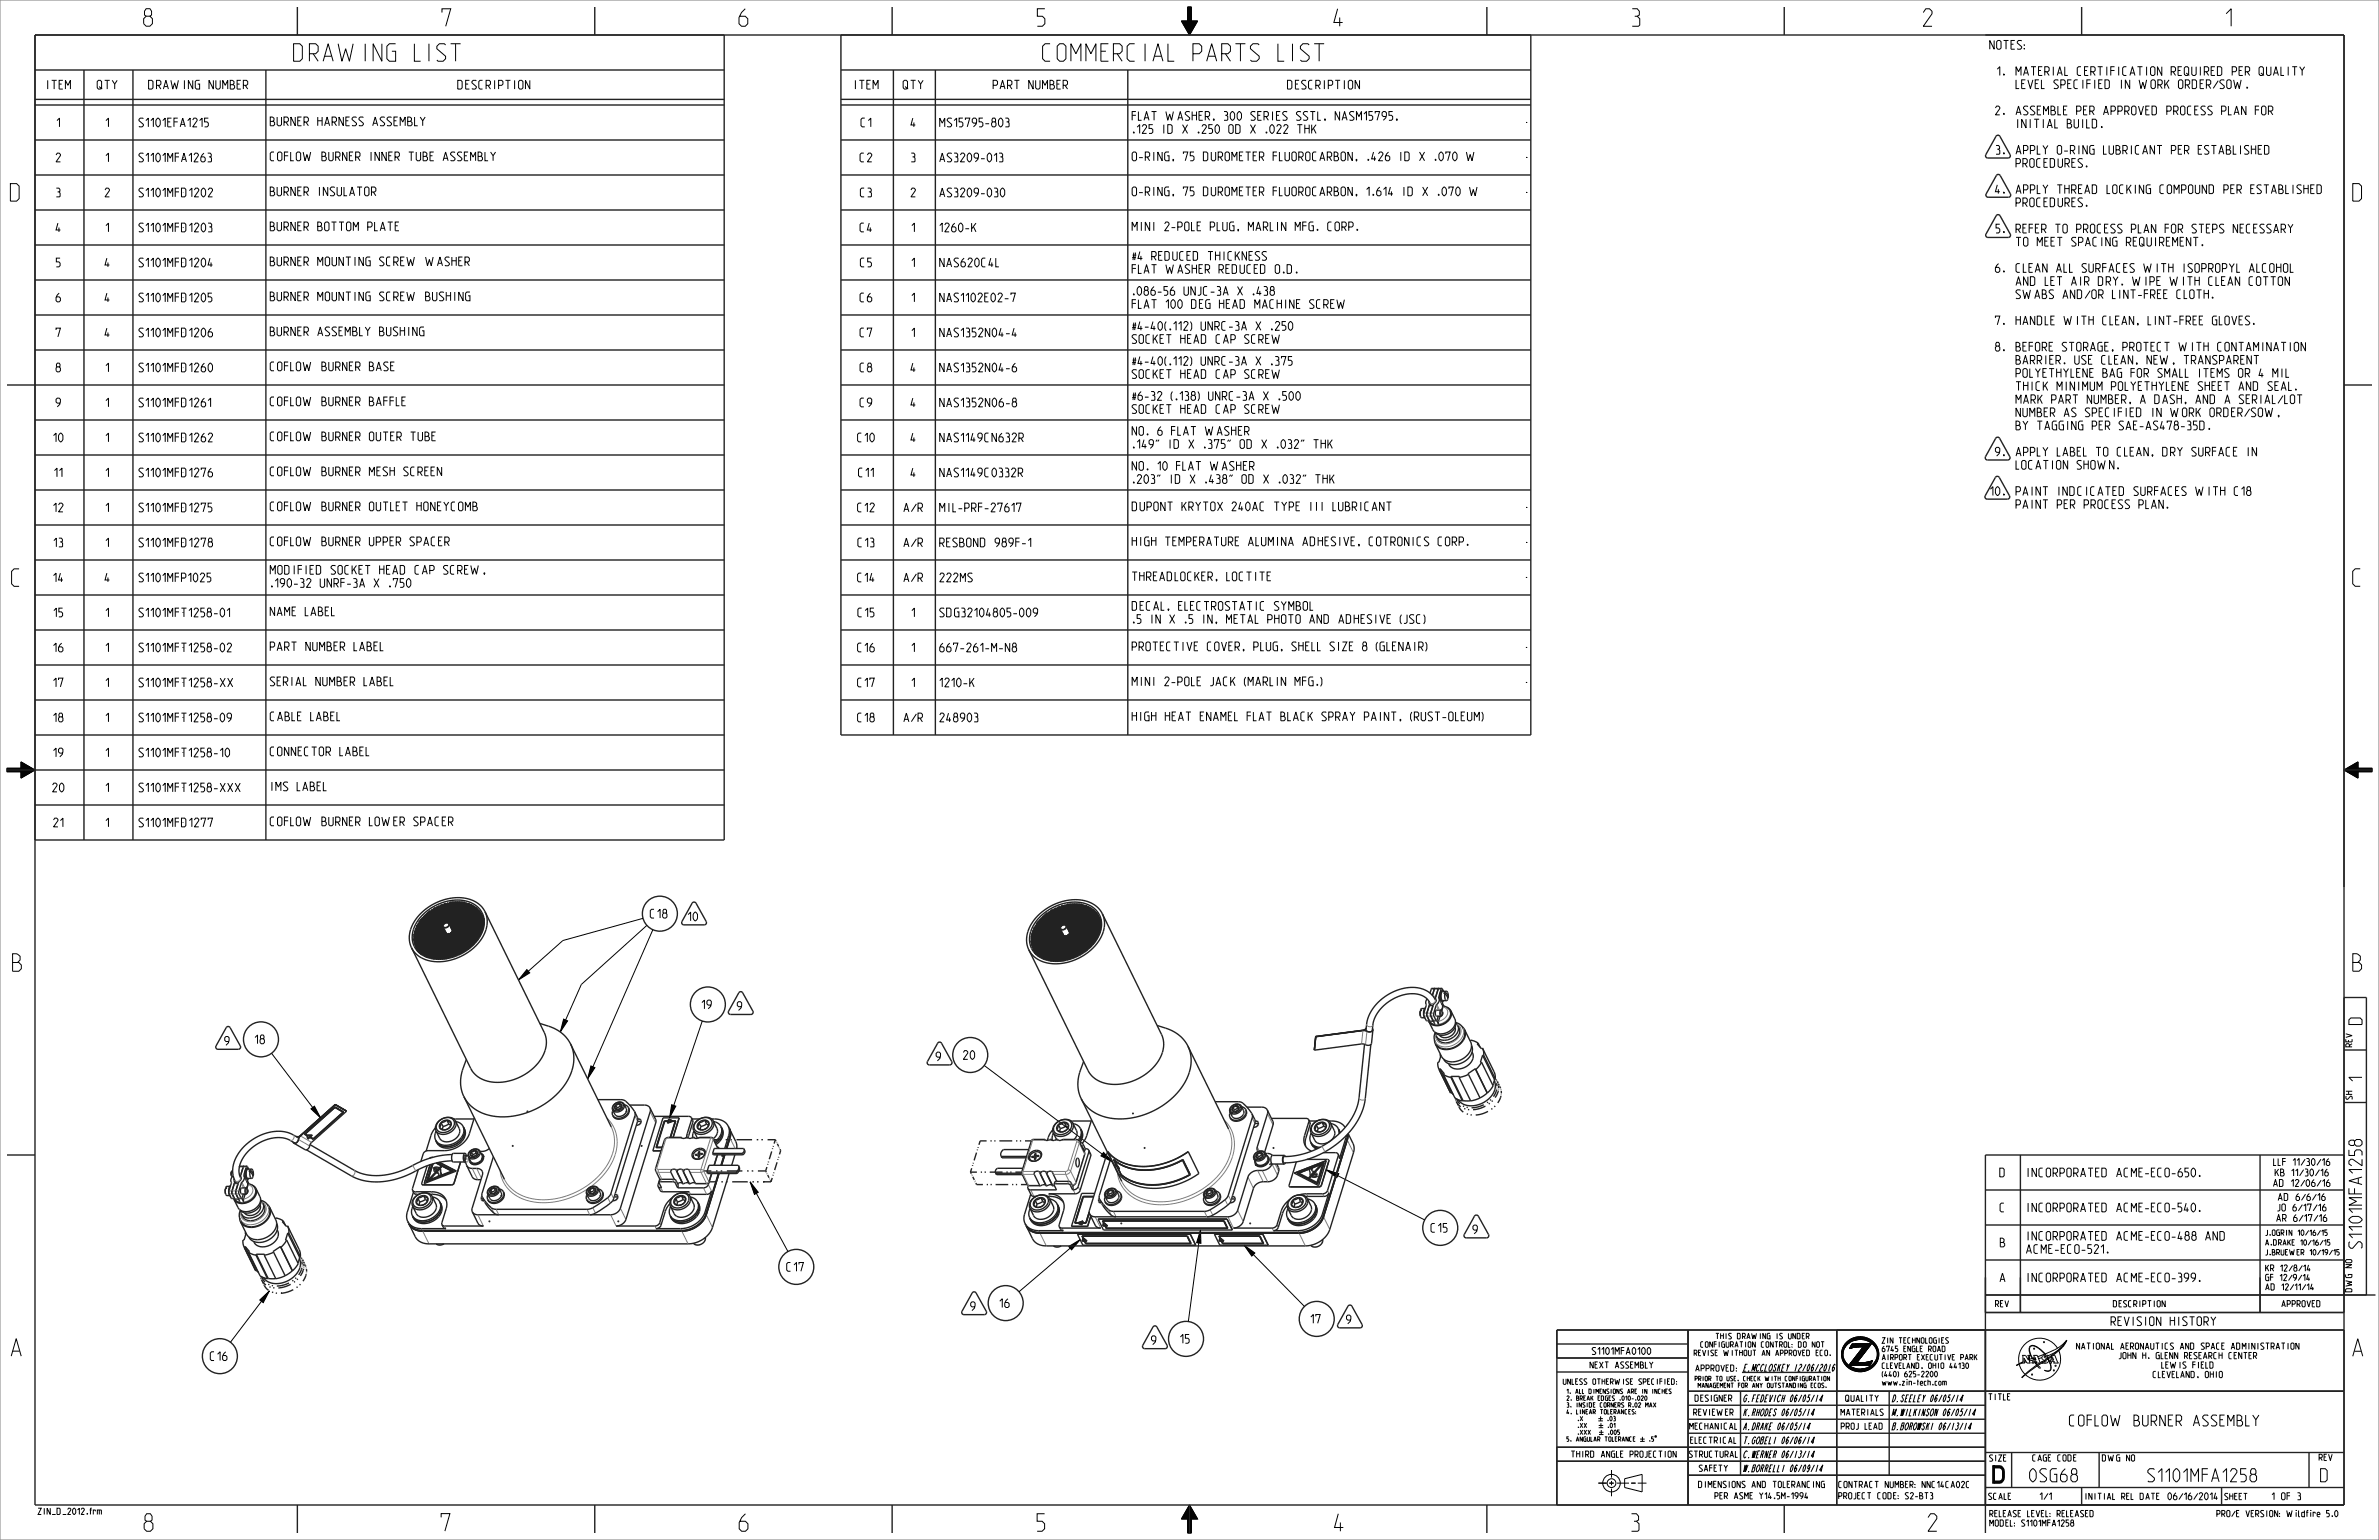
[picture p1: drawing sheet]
<svg xmlns="http://www.w3.org/2000/svg" width="864mm" height="559mm" viewBox="0 0 864 559" stroke-linecap="round" stroke-linejoin="round" font-family="sans-serif">
<defs><g id="words">
<g font-size="8.3">
<text x="52.2" y="9.5">8</text>
<text x="160.5" y="9.5">7</text>
<text x="268.3" y="9.5">6</text>
<text x="376.4" y="9.5">5</text>
<text x="484.2" y="9.5">4</text>
<text x="592.3" y="9.5">3</text>
<text x="698.2" y="9.5">2</text>
<text x="807.5" y="9.5">1</text>
<text x="108.1" y="22.2">DRAWING LIST</text>
<text x="378.5" y="22.2">COMMERCIAL PARTS LIST</text>
<text x="3.8" y="73">D</text>
<text x="854.1" y="73">D</text>
<text x="4.2" y="212.8">C</text>
<text x="854.1" y="212.7">C</text>
<text x="4.6" y="352.4">B</text>
<text x="854.1" y="352.4">B</text>
<text x="4.1" y="492.1">A</text>
<text x="854.1" y="492.1">A</text>
<text x="723.4" y="538.2">D</text>
<text x="52.3" y="555.6">8</text>
<text x="160.2" y="555.6">7</text>
<text x="268.3" y="555.6">6</text>
<text x="376.3" y="555.6">5</text>
<text x="484.5" y="555.6">4</text>
<text x="592" y="555.6">3</text>
<text x="699.9" y="555.6">2</text>
</g>
<g font-size="6.2">
<text x="857.4" y="371.2" transform="rotate(-90 857.4 371.2)">D</text>
<text x="857.4" y="392.8" transform="rotate(-90 857.4 392.8)">1</text>
<text x="857.4" y="456.7" transform="rotate(-90 857.4 456.7)">S1101MFA1258</text>
<text x="736.8" y="537.7">0SG68</text>
<text x="777.8" y="537.7">S1101MFA1258</text>
<text x="842.7" y="537.7">D</text>
</g>
<text font-size="5.2" x="751.8" y="517.4">COFLOW BURNER ASSEMBLY</text>
<g font-size="4.1">
<text x="722.3" y="17.9">NOTES:</text>
<text x="723.7" y="27.4">1.</text>
<text x="731.8" y="27.4">MATERIAL CERTIFICATION REQUIRED PER QUALITY</text>
<text x="16.6" y="32.3">ITEM</text>
<text x="35.7" y="32.3">QTY</text>
<text x="55.1" y="32.3">DRAWING NUMBER</text>
<text x="166.1" y="32.3">DESCRIPTION</text>
<text x="309.8" y="32.3">ITEM</text>
<text x="328.2" y="32.3">QTY</text>
<text x="360.9" y="32.3">PART NUMBER</text>
<text x="467.3" y="32.3">DESCRIPTION</text>
<text x="731.8" y="32.1">LEVEL SPECIFIED IN WORK ORDER/SOW.</text>
<text x="723.7" y="41.7">2.</text>
<text x="731.8" y="41.7">ASSEMBLE PER APPROVED PROCESS PLAN FOR</text>
<text x="20.4" y="46">1</text>
<text x="38.1" y="46">1</text>
<text x="49.8" y="46">S1101EFA1215</text>
<text x="98.1" y="45.6">BURNER HARNESS ASSEMBLY</text>
<text x="312.6" y="46">C1</text>
<text x="330.7" y="46">4</text>
<text x="341.1" y="46">MS15795-803</text>
<text x="411" y="43.7">FLAT WASHER, 300 SERIES SSTL, NASM15795,</text>
<text x="731.8" y="46.4">INITIAL BUILD.</text>
<text x="411" y="48.4">.125 ID X .250 OD X .022 THK</text>
<text x="20.4" y="58.7">2</text>
<text x="38.1" y="58.7">1</text>
<text x="49.8" y="58.7">S1101MFA1263</text>
<text x="98.1" y="58.3">COFLOW BURNER INNER TUBE ASSEMBLY</text>
<text x="312.3" y="58.7">C2</text>
<text x="330.7" y="58.7">3</text>
<text x="341.1" y="58.7">AS3209-013</text>
<text x="411" y="58.3">O-RING, 75 DUROMETER FLUOROCARBON, .426 ID X .070 W</text>
<text x="723.7" y="56">3.</text>
<text x="731.8" y="56">APPLY O-RING LUBRICANT PER ESTABLISHED</text>
<text x="731.8" y="60.7">PROCEDURES.</text>
<text x="20.4" y="71.4">3</text>
<text x="38.1" y="71.4">2</text>
<text x="49.8" y="71.4">S1101MFD1202</text>
<text x="98.1" y="71">BURNER INSULATOR</text>
<text x="312.4" y="71.4">C3</text>
<text x="330.7" y="71.4">2</text>
<text x="341.1" y="71.4">AS3209-030</text>
<text x="411" y="71">O-RING, 75 DUROMETER FLUOROCARBON, 1.614 ID X .070 W</text>
<text x="723.7" y="70.2">4.</text>
<text x="731.8" y="70.2">APPLY THREAD LOCKING COMPOUND PER ESTABLISHED</text>
<text x="731.8" y="75">PROCEDURES.</text>
<text x="98.1" y="83.7">BURNER BOTTOM PLATE</text>
<text x="411" y="83.7">MINI 2-POLE PLUG, MARLIN MFG. CORP.</text>
<text x="20.4" y="84.1">4</text>
<text x="38.1" y="84.1">1</text>
<text x="49.8" y="84.1">S1101MFD1203</text>
<text x="312.3" y="84.1">C4</text>
<text x="330.7" y="84.1">1</text>
<text x="341.1" y="84.1">1260-K</text>
<text x="723.7" y="84.5">5.</text>
<text x="731.8" y="84.5">REFER TO PROCESS PLAN FOR STEPS NECESSARY</text>
<text x="731.8" y="89.3">TO MEET SPACING REQUIREMENT.</text>
<text x="411" y="94.5">#4 REDUCED THICKNESS</text>
<text x="20.4" y="96.8">5</text>
<text x="38.1" y="96.8">4</text>
<text x="49.8" y="96.8">S1101MFD1204</text>
<text x="98.1" y="96.4">BURNER MOUNTING SCREW WASHER</text>
<text x="312.4" y="96.8">C5</text>
<text x="330.7" y="96.8">1</text>
<text x="341.1" y="96.8">NAS620C4L</text>
<text x="411" y="99.2">FLAT WASHER REDUCED O.D.</text>
<text x="723.7" y="98.8">6.</text>
<text x="731.8" y="98.8">CLEAN ALL SURFACES WITH ISOPROPYL ALCOHOL</text>
<text x="411" y="107.2">.086-56 UNJC-3A X .438</text>
<text x="731.8" y="103.6">AND LET AIR DRY. WIPE WITH CLEAN COTTON</text>
<text x="20.4" y="109.5">6</text>
<text x="38.1" y="109.5">4</text>
<text x="49.8" y="109.5">S1101MFD1205</text>
<text x="98.1" y="109.1">BURNER MOUNTING SCREW BUSHING</text>
<text x="312.3" y="109.5">C6</text>
<text x="330.7" y="109.5">1</text>
<text x="341.1" y="109.5">NAS1102E02-7</text>
<text x="411" y="111.9">FLAT 100 DEG HEAD MACHINE SCREW</text>
<text x="731.8" y="108.3">SWABS AND/OR LINT-FREE CLOTH.</text>
<text x="411" y="119.9">#4-40(.112) UNRC-3A X .250</text>
<text x="723.7" y="117.9">7.</text>
<text x="731.8" y="117.9">HANDLE WITH CLEAN, LINT-FREE GLOVES.</text>
<text x="20.4" y="122.2">7</text>
<text x="38.1" y="122.2">4</text>
<text x="49.8" y="122.2">S1101MFD1206</text>
<text x="98.1" y="121.8">BURNER ASSEMBLY BUSHING</text>
<text x="312.3" y="122.2">C7</text>
<text x="330.7" y="122.2">1</text>
<text x="341.1" y="122.2">NAS1352N04-4</text>
<text x="411" y="124.6">SOCKET HEAD CAP SCREW</text>
<text x="723.7" y="127.4">8.</text>
<text x="731.8" y="127.4">BEFORE STORAGE, PROTECT WITH CONTAMINATION</text>
<text x="20.4" y="134.9">8</text>
<text x="38.1" y="134.9">1</text>
<text x="49.8" y="134.9">S1101MFD1260</text>
<text x="98.1" y="134.5">COFLOW BURNER BASE</text>
<text x="312.3" y="134.9">C8</text>
<text x="330.7" y="134.9">4</text>
<text x="341.1" y="134.9">NAS1352N04-6</text>
<text x="411" y="132.6">#4-40(.112) UNRC-3A X .375</text>
<text x="411" y="137.3">SOCKET HEAD CAP SCREW</text>
<text x="731.8" y="132.2">BARRIER. USE CLEAN, NEW, TRANSPARENT</text>
<text x="731.8" y="136.9">POLYETHYLENE BAG FOR SMALL ITEMS OR 4 MIL</text>
<text x="731.8" y="141.7">THICK MINIMUM POLYETHYLENE SHEET AND SEAL.</text>
<text x="20.4" y="147.6">9</text>
<text x="38.1" y="147.6">1</text>
<text x="49.8" y="147.6">S1101MFD1261</text>
<text x="98.1" y="147.2">COFLOW BURNER BAFFLE</text>
<text x="312.3" y="147.6">C9</text>
<text x="330.7" y="147.6">4</text>
<text x="341.1" y="147.6">NAS1352N06-8</text>
<text x="411" y="145.3">#6-32 (.138) UNRC-3A X .500</text>
<text x="731.8" y="146.4">MARK PART NUMBER, A DASH, AND A SERIAL/LOT</text>
<text x="411" y="150">SOCKET HEAD CAP SCREW</text>
<text x="731.8" y="151.2">NUMBER AS SPECIFIED IN WORK ORDER/SOW,</text>
<text x="731.8" y="156">BY TAGGING PER SAE-AS478-35D.</text>
<text x="19.1" y="160.3">10</text>
<text x="38.1" y="160.3">1</text>
<text x="49.8" y="160.3">S1101MFD1262</text>
<text x="98.1" y="159.9">COFLOW BURNER OUTER TUBE</text>
<text x="311.4" y="160.3">C10</text>
<text x="330.7" y="160.3">4</text>
<text x="341.1" y="160.3">NAS1149CN632R</text>
<text x="411" y="158">NO. 6 FLAT WASHER</text>
<text x="411" y="162.7">.149&quot; ID X .375&quot; OD X .032&quot; THK</text>
<text x="723.7" y="165.5">9.</text>
<text x="731.8" y="165.5">APPLY LABEL TO CLEAN, DRY SURFACE IN</text>
<text x="19.1" y="173">11</text>
<text x="38.1" y="173">1</text>
<text x="49.8" y="173">S1101MFD1276</text>
<text x="98.1" y="172.6">COFLOW BURNER MESH SCREEN</text>
<text x="311.7" y="173">C11</text>
<text x="330.7" y="173">4</text>
<text x="341.1" y="173">NAS1149C0332R</text>
<text x="411" y="170.7">NO. 10 FLAT WASHER</text>
<text x="731.8" y="170.3">LOCATION SHOWN.</text>
<text x="411" y="175.4">.203&quot; ID X .438&quot; OD X .032&quot; THK</text>
<text x="731.8" y="179.8">PAINT INDCICATED SURFACES WITH C18</text>
<text x="19.1" y="185.7">12</text>
<text x="38.1" y="185.7">1</text>
<text x="49.8" y="185.7">S1101MFD1275</text>
<text x="98.1" y="185.3">COFLOW BURNER OUTLET HONEYCOMB</text>
<text x="311.4" y="185.7">C12</text>
<text x="328.2" y="185.7">A/R</text>
<text x="341.1" y="185.7">MIL-PRF-27617</text>
<text x="411" y="185.3">DUPONT KRYTOX 240AC TYPE III LUBRICANT</text>
<text x="731.8" y="184.5">PAINT PER PROCESS PLAN.</text>
<text x="19.1" y="198.4">13</text>
<text x="38.1" y="198.4">1</text>
<text x="49.8" y="198.4">S1101MFD1278</text>
<text x="98.1" y="198">COFLOW BURNER UPPER SPACER</text>
<text x="311.5" y="198.4">C13</text>
<text x="328.2" y="198.4">A/R</text>
<text x="341.1" y="198.4">RESBOND 989F-1</text>
<text x="411" y="198">HIGH TEMPERATURE ALUMINA ADHESIVE, COTRONICS CORP.</text>
<text x="98.1" y="208.4">MODIFIED SOCKET HEAD CAP SCREW,</text>
<text x="19.1" y="211.1">14</text>
<text x="38.1" y="211.1">4</text>
<text x="49.8" y="211.1">S1101MFP1025</text>
<text x="98.1" y="213.1">.190-32 UNRF-3A X .750</text>
<text x="311.4" y="211.1">C14</text>
<text x="328.2" y="211.1">A/R</text>
<text x="341.1" y="211.1">222MS</text>
<text x="411" y="210.7">THREADLOCKER, LOCTITE</text>
<text x="411" y="221.5">DECAL, ELECTROSTATIC SYMBOL</text>
<text x="19.1" y="223.8">15</text>
<text x="38.1" y="223.8">1</text>
<text x="49.8" y="223.8">S1101MFT1258-01</text>
<text x="98.1" y="223.4">NAME LABEL</text>
<text x="311.5" y="223.8">C15</text>
<text x="330.7" y="223.8">1</text>
<text x="341.1" y="223.8">SDG32104805-009</text>
<text x="411" y="226.2">.5 IN X .5 IN, METAL PHOTO AND ADHESIVE (JSC)</text>
<text x="19.1" y="236.5">16</text>
<text x="38.1" y="236.5">1</text>
<text x="49.8" y="236.5">S1101MFT1258-02</text>
<text x="98.1" y="236.1">PART NUMBER LABEL</text>
<text x="311.4" y="236.5">C16</text>
<text x="330.7" y="236.5">1</text>
<text x="341.1" y="236.5">667-261-M-N8</text>
<text x="411" y="236.1">PROTECTIVE COVER, PLUG, SHELL SIZE 8 (GLENAIR)</text>
<text x="19.1" y="249.2">17</text>
<text x="38.1" y="249.2">1</text>
<text x="49.8" y="249.2">S1101MFT1258-XX</text>
<text x="98.1" y="248.8">SERIAL NUMBER LABEL</text>
<text x="311.4" y="249.2">C17</text>
<text x="330.7" y="249.2">1</text>
<text x="341.1" y="249.2">1210-K</text>
<text x="411" y="248.8">MINI 2-POLE JACK (MARLIN MFG.)</text>
<text x="19.1" y="261.9">18</text>
<text x="38.1" y="261.9">1</text>
<text x="49.8" y="261.9">S1101MFT1258-09</text>
<text x="98.1" y="261.5">CABLE LABEL</text>
<text x="311.4" y="261.9">C18</text>
<text x="328.2" y="261.9">A/R</text>
<text x="341.1" y="261.9">248903</text>
<text x="411" y="261.5">HIGH HEAT ENAMEL FLAT BLACK SPRAY PAINT, (RUST-OLEUM)</text>
<text x="19.1" y="274.6">19</text>
<text x="38.1" y="274.6">1</text>
<text x="49.8" y="274.6">S1101MFT1258-10</text>
<text x="98.1" y="274.2">CONNECTOR LABEL</text>
<text x="19.1" y="287.3">20</text>
<text x="38.1" y="287.3">1</text>
<text x="49.8" y="287.3">S1101MFT1258-XXX</text>
<text x="98.1" y="286.9">IMS LABEL</text>
<text x="98.1" y="299.6">COFLOW BURNER LOWER SPACER</text>
<text x="19.1" y="300">21</text>
<text x="38.1" y="300">1</text>
<text x="49.8" y="300">S1101MFD1277</text>
<text x="236.1" y="333.1">C18</text>
<text x="249.8" y="334.1">10</text>
<text x="254.8" y="366.1">19</text>
<text x="267.6" y="366.6">9</text>
<text x="81.6" y="379.3">9</text>
<text x="92.6" y="378.7">18</text>
<text x="339.8" y="384.9">9</text>
<text x="349.7" y="384.4">20</text>
<text x="725.8" y="427">D</text>
<text x="735" y="427">INCORPORATED ACME-ECO-650.</text>
<text x="725.8" y="439.7">C</text>
<text x="735" y="439.7">INCORPORATED ACME-ECO-540.</text>
<text x="519.5" y="447.1">C15</text>
<text x="534.7" y="447.7">9</text>
<text x="725.8" y="452.4">B</text>
<text x="735" y="450.1">INCORPORATED ACME-ECO-488 AND</text>
<text x="735" y="454.8">ACME-ECO-521.</text>
<text x="285.6" y="461.3">C17</text>
<text x="725.8" y="465.1">A</text>
<text x="735" y="465.1">INCORPORATED ACME-ECO-399.</text>
<text x="352.4" y="475.6">9</text>
<text x="362.9" y="474.4">16</text>
<text x="475.8" y="480.2">17</text>
<text x="488.8" y="480.4">9</text>
<text x="766" y="481">REVISION HISTORY</text>
<text x="418" y="487.9">9</text>
<text x="428.5" y="487.4">15</text>
<text x="76.3" y="493.7">C16</text>
</g>
<text font-size="4.1" fill="#222" x="721.2" y="179.8">10.</text>
<g font-size="3.4">
<text x="632.5" y="497.6">E.MCCLOSKEY 12/06/2016</text>
<text x="632.5" y="508.7">G.FEDEVICH 06/05/14</text>
<text x="686.5" y="508.7">D.SEELEY 06/05/14</text>
<text x="632.5" y="513.8">K.RHODES 06/05/14</text>
<text x="686.5" y="513.8">M.WILKINSON 06/05/14</text>
<text x="632.5" y="518.8">A.DRAKE 06/05/14</text>
<text x="686.5" y="518.8">B.BOROWSKI 06/13/14</text>
<text x="632.5" y="523.9">T.GOBELI 06/06/14</text>
<text x="632.5" y="529">C.WERNER 06/13/14</text>
<text x="632.5" y="534.1">W.BORRELLI 06/09/14</text>
</g>
<g font-size="3.3">
<text x="823.8" y="422.9">LLF 11/30/16</text>
<text x="824.8" y="426.7">KB 11/30/16</text>
<text x="824.8" y="430.5">AD 12/06/16</text>
<text x="826.7" y="435.6">AD 6/6/16</text>
<text x="825.8" y="439.4">JO 6/17/16</text>
<text x="825.8" y="443.2">AR 6/17/16</text>
<text x="577.1" y="491.5">S1101MFA0100</text>
<text x="740" y="544.2">1/1</text>
<text x="824.5" y="544.2">1 OF 3</text>
</g>
<g font-size="3">
<text x="853.8" y="379.9" transform="rotate(-90 853.8 379.9)">REV</text>
<text x="853.9" y="398.9" transform="rotate(-90 853.9 398.9)">SH</text>
<text x="822" y="461.3">KR 12/8/14</text>
<text x="822" y="464.7">GF 12/9/14</text>
<text x="822" y="468.1">AD 12/11/14</text>
<text x="853.8" y="468.8" transform="rotate(-90 853.8 468.8)">DWG NO</text>
<text x="724.4" y="474.2">REV</text>
<text x="767.1" y="474.2">DESCRIPTION</text>
<text x="828.6" y="474.2">APPROVED</text>
<text x="753.8" y="489.6">NATIONAL AERONAUTICS AND SPACE ADMINISTRATION</text>
<text x="577.4" y="496.5">NEXT ASSEMBLY</text>
<text x="615.5" y="497.6">APPROVED:</text>
<text x="769.2" y="493">JOHN H. GLENN RESEARCH CENTER</text>
<text x="784.7" y="496.5">LEWIS FIELD</text>
<text x="781.6" y="499.9">CLEVELAND, OHIO</text>
<text x="616.1" y="508.5">DESIGNER</text>
<text x="670" y="508.5">QUALITY</text>
<text x="721.9" y="508">TITLE</text>
<text x="616.1" y="513.6">REVIEWER</text>
<text x="668.3" y="513.6">MATERIALS</text>
<text x="614.5" y="518.7">MECHANICAL</text>
<text x="669.2" y="518.7">PROJ LEAD</text>
<text x="614.5" y="523.8">ELECTRICAL</text>
<text x="570.4" y="528.8">THIRD ANGLE PROJECTION</text>
<text x="614.5" y="528.8">STRUCTURAL</text>
<text x="617.6" y="533.9">SAFETY</text>
<text x="722" y="530.2">SIZE</text>
<text x="738.1" y="530.2">CAGE CODE</text>
<text x="763.2" y="530.2">DWG NO</text>
<text x="841.9" y="530">REV</text>
<text x="616.6" y="539.8">DIMENSIONS AND TOLERANCING</text>
<text x="667.5" y="539.8">CONTRACT NUMBER: NNC14CA02C</text>
<text x="621.9" y="543.9">PER ASME Y14.5M-1994</text>
<text x="667.5" y="543.9">PROJECT CODE: S2-BT3</text>
<text x="721.9" y="544.1">SCALE</text>
<text x="756.8" y="544.1">INITIAL REL DATE 06/16/2014</text>
<text x="807.6" y="544.2">SHEET</text>
<text x="13.8" y="549.5">ZIN_D_2012.frm</text>
<text x="722.3" y="550.4">RELEASE LEVEL:RELEASED</text>
<text x="803.4" y="550.4">PRO/E VERSION:Wildfire 5.0</text>
<text x="722.3" y="553.8">MODEL: S1101MFA1258</text>
</g>
<g font-size="2.6">
<text x="822" y="448.3">J.OGRIN 10/16/15</text>
<text x="822" y="451.9">A.DRAKE 10/16/15</text>
<text x="822" y="455.4">J.BRUEWER 10/19/15</text>
<text x="623.4" y="485.8">THIS DRAWING IS UNDER</text>
<text x="615.5" y="491.9">REVISE WITHOUT AN APPROVED ECO.</text>
<text x="617.1" y="488.9">CONFIGURATION CONTROL: DO NOT</text>
<text x="683.3" y="487.4">ZIN TECHNOLOGIES</text>
<text x="683.3" y="490.5">6745 ENGLE ROAD</text>
<text x="683.3" y="493.5">AIRPORT EXECUTIVE PARK</text>
<text x="683.3" y="496.6">CLEVELAND, OHIO 44130</text>
<text x="567.5" y="502.3">UNLESS OTHERWISE SPECIFIED:</text>
<text x="683.3" y="499.6">(440) 625-2200</text>
<text x="683.3" y="502.7">www.zin-tech.com</text>
</g>
<g font-size="2.1">
<text x="620.1" y="501">PRIOR TO USE, CHECK WITH CONFIGURATION</text>
<text x="621.1" y="503.5">MANAGEMENT FOR ANY OUTSTANDING ECOS.</text>
<text x="568.8" y="505.7">1. ALL DIMENSIONS ARE IN INCHES</text>
<text x="568.8" y="508.2">2. BREAK EDGES .010-.020</text>
<text x="568.8" y="510.6">3. INSIDE CORNERS R.02 MAX</text>
<text x="568.8" y="513.1">4. LINEAR TOLERANCES:</text>
<text x="572.6" y="515.6">.X</text>
<text x="572.6" y="518.1">.XX</text>
<text x="572.6" y="520.5">.XXX</text>
<text x="598.6" y="523">.5</text>
</g>
</g></defs>
<g fill="none" stroke="#000" stroke-width=".36">
<path d="M431.2 2.5h1.2v5.1h2.3l-2.9 5.1-2.9-5.1h2.3zM2.5 278.8h5.1v-2.3l5.1 2.9-5.1 2.9v-2.3h-5.1zM850.9 279.4l5.1-2.9v2.3h5.1v1.2h-5.1v2.3zM618.2 499.4v1.6M619.2 499.4l.6 .2v1.2l-.2 .2-.6-.2v-1.2zM661.3 499.4v1.6M662.3 499.4l.6 .2v1.2l-.3 .2-.6-.2v-1.2zM664.1 499.4v1.6l-.8-1.6v1.6M668.5 491.4l.5-.4 .1 1.2 .5 1.5-.4 .5zM668.9 489.1l1-.4-.9 2.3-.5 .4zM669.2 494.2l.4-.5 1.1 1.4-.4 .6zM669.7 487.8l1.7-.6-1.5 1.5-1 .4z"/>
<path d="M670.2 487.2l1.3-1.1 1.8-.8 1.9-.3 1.7 .2 1.5 .6 1.6 1.1 1.1 1.2 .6 1.5a6.7 6.7 0 0 1-4.3 7.8 6.7 6.7 0 0 1-8.3-3.3l-.3-.9a6.1 6.1 0 0 1 1.4-6zM670.3 487.1l.7-.7 3.8-.4-1.8 .4-3.3 1.4zM670.6 487.8a6.4 6.4 0 0 1 10.9 3.3 6.3 6.3 0 0 1-4.1 5.4 6.3 6.3 0 0 1-6.5-1.3 4.9 4.9 0 0 1-.3-7.4zM670.7 495.1l2.3 1.3-1.1 .5-1.6-1.2zM671 486.4a6.7 6.7 0 0 1 7.7-.6 6.7 6.7 0 0 1 3.2 7l-.3 .9-.9 .4a5.2 5.2 0 0 0-4.1-7.9l-1.8-.2zM671.3 495.3l7.5 .1M671.3 495.3h.1M671.3 495.4h7.5zM671.3 495.4h7.4zM671.5 489.3h.1M671.6 489h.1M671.7 488.7h2l-2.2 .6z"/>
<path d="M671.7 488.7h2zM671.7 488.7h.1M671.8 488.7h3.2zM671.8 488.7h.1M671.9 496.9l1.1-.5 1.8 .4 3.9 .1a7.2 7.2 0 0 1-6.8 0zM671.9 494.5l7.6-.4-.7 1.3h-7.5zM671.9 494.5h2.2zM671.9 494.5h.1M672 494.4h2.1zM672 494.4h.1M672.2 494.1h.1M672.2 487.8h7l-1.2 1.5h-2.1l.4-.6h-4.5z"/>
<path d="M672.3 487.8h6.9zM672.3 487.8l-.8 1.5M672.3 487.8h.1M672.3 487.8h6.9M672.5 493.8h.1M672.6 489l-1.1 .3M672.6 489h.1M673.7 488.7l-1.1 .3M673.7 488.7h.1M674.1 494.4v.1M674.1 494.4h.1M674.1 494.5h.1"/>
<path d="M674.1 494.5h1.6M674.3 494.1h.1M674.5 493.8h.1M675 488.7h-1.3M675 488.7h.1M675 488.7h1.3M675.7 494.5h.1M675.7 496.8a6.3 6.3 0 0 0 5-2.7l.9-.4-1.4 2-1.5 1.2zM675.9 489.3h2.1l-3.9 5.1h-2.1zM675.9 489.3h.1M676.2 494.4l-.5 .1M676.2 489h.1"/>
<path d="M676.3 488.7h.1M676.4 488.7l-5.1 6.6M677.2 494.4l-1.5 .1M677.2 494.4h.1M678 489.3h.1M678.3 489h.1M678.4 488.7h.1M678.5 488.7h.1M678.6 494.1l-1.4 .3M678.6 494.1l1.1-.2-.2 .2zM678.6 494.1h.1M678.8 495.3h.1"/>
<path d="M679.2 487.8l-5.1 6.6M679.2 487.8h.1M679.3 494.5h.1M679.4 494.4l-.1 .1M679.4 494.4h.1M679.4 493.9h.3zM679.4 493.9l.3-.1zM679.7 493.8h.1M679.5 494.1h.1M679.6 493.8h.1M679.6 493.8l-1 .3M679.7 493.8l-.9 1.6"/>
<path d="M733 495l1 2.3 1.1 1.4M734.1 491.8h1.2l1 1.7v-1.4l-.2-.3h.9l-.3 .3v2.2l.3 .3h-1.2l-1.1-1.8v1.5l.3 .3h-1l.4-.3v-2.2zM734.4 494.1l-2.5 1.3 2.2-.8M735.3 493.7l-.6 .3M735.5 494.1l-.7 .2M736.3 493.4h-.1M737.7 498.5l.3 .3-.3 .3-.3-.3zM737.8 492.9a3.9 3.9 0 0 1-.6-4.4 3.8 3.8 0 0 1 3.8 1.5l1.6 1.8a.98 .98 0 0 0-1.4 .6 .98 .98 0 0 0 .9 1.2M738.1 493.5l-1.4 .3M738.3 492.8l-1.6 .4M738.4 489.1l.3 .3-.3 .3-.3-.3zM738.7 492.5l.4 1h-.7z"/>
<path d="M738.7 492.6h.1M739 493.3l-.5 .1M739.8 495.5l.8 1-.4-.2-.6-.7M740.1 489.2l2.7 2.6 .5-.1 .1 .8-.2-.1 1 1.9 .6-2.1M740.1 489.2l-.6-.5a1.63 1.63 0 0 0-1.7-.6 1.63 1.63 0 0 0-1.2 1.2l.2 1.7 .9 1.9M740.1 489.2h.1M740.6 494.6h-1.5l.3-.3-.1-.3h-.8l1 1.2M740.7 494.5l-1.1-2.7h-1.4l.3 .3-.7 2.2-.3 .3h.9l-.2-.3 .1-.3 1.1 1.3M741.2 492.6l-1.2 .4M741.5 494.1l-.3-.2v.3M741.7 487l.3-.3 .3 .3-.3 .3zM742.1 497.2l.9 .3z"/>
<path d="M742.3 491.3l-2.6 1M742.5 493.8h.1M742.6 493.8v.4h-.8M742.7 492.2l-.6 .2M743.1 493l-.9-.4-.1-.3a.89 .89 0 0 1 1.4 .8l.6 1.3-.2 .2a1.56 1.56 0 0 1 .6 1.8 1.56 1.56 0 0 1-1.5 1.1M743.3 492.9a37.4 37.4 0 0 0-9.3 7.1l1.3-1.2M743.4 493.2a1.04 1.04 0 0 1-.1 1.3 1.04 1.04 0 0 1-1.4 .1l-.6 .2v-.2M743.5 493.1l-5 3.2-3.2 2.5M744.8 491.8l-.1 .1M745.1 492.5l.4 1h-.7zM745.3 497.3l.3-.3 .3 .3-.3 .3zM745.3 491.8h.6l1.3 2.8h-1.7l.3-.3-.1-.3h-1l.1 .6h-.5l.1 .6a1.45 1.45 0 0 1 .1 1.7 1.45 1.45 0 0 1-1.5 .6"/>
<path d="M745.9 495.6l.3-.3 .3 .3-.3 .3zM746.9 489.2a7.6 7.6 0 0 0-9.4-3.1 7.6 7.6 0 0 0-4.5 8.7M747.4 490.1a7.6 7.6 0 0 1-2.6 9.3 7.6 7.6 0 0 1-9.5-.6M750.3 486.3a17.2 17.2 0 0 1-7.9 5M750.3 486.3a12 12 0 0 1-6.9 5.7M750.3 486.3l-1.9 2.5-5 4M750.3 486.3a12.7 12.7 0 0 1-5.4 5.8l-1.3 1M580.2 514.8h1.7M580.2 515.6h1.7M580.3 517.2h1.7M580.3 518.1h1.7M580.4 519.7h1.7"/>
<path d="M581 513.9v1.7M581.2 516.4v1.7M581.3 518.9v1.6M583.7 515.3l.1 .2zM583.8 517.8l.1 .2zM584.7 513.9l.5 .5v.7l-.3 .5-.5-.5v-.7zM584.7 519.1l.4-.2 .3 .5v.7l-.3 .4-.5-.4zM584.9 516.4l.4 .5v.7l-.3 .5-.5-.5v-.7zM585.7 513.9l.6 .3-.2 .4M585.8 516.9l.5-.5v1.7M585.9 514.6l.5 .3v.6l-.7 .1M586 519.1l.4-.2 .3 .5v.7l-.3 .4-.5-.4z"/>
<path d="M587.9 518.9h-.7v.7l.7 .2v.5l-.7 .2M613.4 518.7v-2.3l.6 1.3 .7-1.3v2.3M614.8 512.6h.8l.4-.3v-.7l-.4-.3h-.8v2.3M615.3 500.3l.9-.2-.3-.7h-.6v1.6M616.4 503.5v-1.6l.5 .9 .5-.9v1.6M616.6 500.3l.8-.2-.2-.7h-.6v1.6M617 500.3l.4 .7M617.8 503.5l.5-1.6 .5 1.6M618 503.1h.6M620.1 501.9v1.6l-.8-1.6v1.6M659.3 501.9l-.7 .2v1.2l.7 .2M660 502.1l.2-.2 .6 .2v1.2l-.2 .2-.6-.2z"/>
<path d="M662.1 502l-.6-.1-.2 .2 .8 1-.2 .4-.6-.1M662.9 503.2v.2zM668.4 517.7h.8l.3-.4v-.6l-.3-.3h-.8v2.3M681.9 506.2l-.7 1M683.6 511.5l-.8-.2-.3 .3v.4l1.1 .9v.4l-.3 .3-.8-.2M569.5 521.4h-.7v.7l.7 .2-.3 .7h-.4M570.2 522.7l.1 .2zM572.2 523l.5-1.6 .4 1.6M572.3 522.5h.7M574.4 521.4v1.6l-.8-1.6v1.6M575.7 521.4l-.8 .2v1.2l.8 .2v-.9h-.3M576.2 521.4v1.4l.2 .2 .6-.2v-1.4"/>
<path d="M577.5 521.4v1.6h.6M578.6 523l.4-1.6 .5 1.6M578.7 522.5h.6M580 522.3l.8-.2-.2-.7h-.6v1.6M580.2 538.2h3.2M580.3 522.3l.5 .7M580.4 520.5h1.7M582.6 521.4h.9M583 521.4v1.6M583.9 520.3l.1 .2zM584 521.6l.2-.2 .6 .2v1.2l-.2 .2-.6-.2zM584.2 538.2h1.6"/>
<path d="M585 533.4v2.8M585 537.4v1.6M585.3 521.4v1.6h.6M586.3 522.1h.5M587 538.2h4.3M587.1 521.4h-.8v1.6h.8M587.5 522.3l.8-.2-.2-.7h-.6v1.6M587.9 522.3l.4 .7M588.8 523l.5-1.6 .5 1.6M589 522.5h.6M589.8 536.6l6.3-1.6v6.3l-6.3-1.5zM591.1 521.4v1.6l-.9-1.6v1.6"/>
<path d="M592.1 538.2h1.6M592.2 521.4l-.7 .2v1.2l.7 .2M592.9 522.1h.5M593.6 521.4h-.7v1.6h.7M594.5 538.2h3.2M595.4 523h1.6M595.4 522.2h1.6M596.2 521.4v1.6M614.3 526.7l-.8-.2-.3 .4v.3l1.1 1-.3 .6-.8-.2M774.1 527.9h.4l.4 .3v1.7l-.4 .3h-.4l-.4-.3v-1.7zM431.8 546.1l2.9 5.1h-2.3v5.1h-1.2v-5.1h-2.3zM585 540.1v2.8"/>
<circle cx="585" cy="538.2" r="3.2"/>
<circle cx="585" cy="538.2" r="1.59"/>
</g>
<g fill="#000">
<path d="M431.2 2.5h1.2v5.1h2.3l-2.9 5.1-2.9-5.1h2.3zM850.9 279.4l5.1-2.9v2.3h5.1v1.2h-5.1v2.3zM2.5 278.8h5.1v-2.3l5.1 2.9-5.1 2.9v-2.3h-5.1zM668.5 491.4l.5-.4 .1 1.2 .5 1.5-.4 .5zM668.9 489.1l1-.4-.9 2.3-.5 .4zM669.2 494.2l.4-.5 1.1 1.4-.4 .6zM669.7 487.8l1.7-.6-1.5 1.5-1 .4zM670.7 495.1l2.3 1.3-1.1 .5-1.6-1.2zM672.3 487.8h6.9zM675.9 489.3h2.1l-3.9 5.1h-2.1zM670.3 487.1l.7-.7 3.8-.4-1.8 .4-3.3 1.4zM671.7 488.7h2l-2.2 .6z"/>
<path d="M671.7 488.7h2zM672 494.4h2.1zM671.9 494.5h2.2zM671.9 496.9l1.1-.5 1.8 .4 3.9 .1a7.2 7.2 0 0 1-6.8 0zM671.8 488.7h3.2zM671 486.4a6.7 6.7 0 0 1 7.7-.6 6.7 6.7 0 0 1 3.2 7l-.3 .9-.9 .4a5.2 5.2 0 0 0-4.1-7.9l-1.8-.2zM671.9 494.5l7.6-.4-.7 1.3h-7.5zM671.3 495.4h7.4zM671.3 495.4h7.5zM672.2 487.8h7l-1.2 1.5h-2.1l.4-.6h-4.5zM679.4 493.9l.3-.1zM678.6 494.1l1.1-.2-.2 .2z"/>
<path d="M679.4 493.9h.3zM675.7 496.8a6.3 6.3 0 0 0 5-2.7l.9-.4-1.4 2-1.5 1.2zM431.8 546.1l2.9 5.1h-2.3v5.1h-1.2v-5.1h-2.3z"/>
</g>
<path d="M666.7 482.6h184.2v22.2h-184.2zM720.7 482.6v22.2M565.1 530.2h47.7M565.1 525.1h47.7v21h-47.7z" fill="none" stroke="#222" stroke-width=".51"/>
<path d="M177.5 443.1l.3-.1v.3z" fill="#2e2e2e"/>
<path d="M177.5 443.1l.3-.1v.3z" fill="none" stroke="#2e2e2e" stroke-width=".36"/>
<path d="M186 415.7h.2v.3z" fill="#2e2e2e"/>
<path d="M186 415.7h.2v.3z" fill="none" stroke="#2e2e2e" stroke-width=".36"/>
<path d="M224.3 443.1l.3-.1v.3z" fill="#2e2e2e"/>
<path d="M224.3 443.1l.3-.1v.3z" fill="none" stroke="#2e2e2e" stroke-width=".36"/>
<path d="M232.7 415.7h.3v.3z" fill="#2e2e2e"/>
<path d="M232.7 415.7h.3v.3z" fill="none" stroke="#2e2e2e" stroke-width=".36"/>
<path d="M255.6 418.8l.3-.1v.3z" fill="#2e2e2e"/>
<path d="M255.6 418.8l.3-.1v.3z" fill="none" stroke="#2e2e2e" stroke-width=".36"/>
<path d="M174.9 420.2h.3v.3z" fill="#2e2e2e"/>
<path d="M174.9 420.2h.3v.3z" fill="none" stroke="#2e2e2e" stroke-width=".36"/>
<path d="M217.8 433.8l.3-.1v.3z" fill="#2e2e2e"/>
<path d="M217.8 433.8l.3-.1v.3z" fill="none" stroke="#2e2e2e" stroke-width=".36"/>
<path d="M181.9 433.8l.2-.1v.3z" fill="#2e2e2e"/>
<path d="M181.9 433.8l.2-.1v.3z" fill="none" stroke="#2e2e2e" stroke-width=".36"/>
<path d="M191.3 403.2l.3-.1v.3z" fill="#2e2e2e"/>
<path d="M191.3 403.2l.3-.1v.3z" fill="none" stroke="#2e2e2e" stroke-width=".36"/>
<path d="M227.2 403.2l.3-.1v.3z" fill="#2e2e2e"/>
<path d="M227.2 403.2l.3-.1v.3z" fill="none" stroke="#2e2e2e" stroke-width=".36"/>
<path d="M462.1 416.5l.3-.1v.3z" fill="#2e2e2e"/>
<path d="M462.1 416.5l.3-.1v.3z" fill="none" stroke="#2e2e2e" stroke-width=".36"/>
<path d="M453.7 443.8h.2v.3z" fill="#2e2e2e"/>
<path d="M453.7 443.8h.2v.3z" fill="none" stroke="#2e2e2e" stroke-width=".36"/>
<path d="M415.3 416.5l.3-.1v.3z" fill="#2e2e2e"/>
<path d="M415.3 416.5l.3-.1v.3z" fill="none" stroke="#2e2e2e" stroke-width=".36"/>
<path d="M406.9 443.8h.3v.3z" fill="#2e2e2e"/>
<path d="M406.9 443.8h.3v.3z" fill="none" stroke="#2e2e2e" stroke-width=".36"/>
<path d="M373.6 419.5h.3v.3z" fill="#2e2e2e"/>
<path d="M373.6 419.5h.3v.3z" fill="none" stroke="#2e2e2e" stroke-width=".36"/>
<path d="M455.7 421l.3-.1v.3z" fill="#2e2e2e"/>
<path d="M455.7 421l.3-.1v.3z" fill="none" stroke="#2e2e2e" stroke-width=".36"/>
<path d="M411.1 403.9h.3v.3z" fill="#2e2e2e"/>
<path d="M411.1 403.9h.3v.3z" fill="none" stroke="#2e2e2e" stroke-width=".36"/>
<path d="M447 403.9h.3v.3z" fill="#2e2e2e"/>
<path d="M447 403.9h.3v.3z" fill="none" stroke="#2e2e2e" stroke-width=".36"/>
<path d="M437.6 434.5l.3-.1v.3z" fill="#2e2e2e"/>
<path d="M437.6 434.5l.3-.1v.3z" fill="none" stroke="#2e2e2e" stroke-width=".36"/>
<path d="M401.7 434.5l.3-.1v.3z" fill="#2e2e2e"/>
<path d="M401.7 434.5l.3-.1v.3z" fill="none" stroke="#2e2e2e" stroke-width=".36"/>
<g fill="none" stroke="#222" stroke-width=".51">
<path d="M12.7 12.7h838.2v533.4h-838.2zM107.9 2.5v10.2M215.9 2.5v10.2M262.9 12.7v292.1h-250.2M305.3 12.7v254h250.4v-254M323.8 2.5v10.2M539.8 2.5v10.2M647.7 2.5v10.2M755.6 2.5v10.2M12.7 25.4h250.2M12.7 36.1h250.2M12.7 38.1h250.2"/>
<path d="M30.5 25.4v279.4M48.3 25.4v279.4M96.5 25.4v279.4M305.3 25.4h250.4M305.3 36.1h250.4M305.3 38.1h250.4M324.3 25.4v241.3M339.6 25.4v241.3M409.4 25.4v241.3M12.7 50.8h250.2M305.3 50.8h250.4M724.7 49.2l.9-.1 .4 .4 3.7 6.6 .1 .6-.3 .5-7.9 .1-.7-.4v-.8z"/>
<path d="M12.7 63.5h250.2M12.7 76.2h250.2M305.3 63.5h250.4M305.3 76.2h250.4M724.8 78.1l.8-.2 .4 .4 3.7 6.7 .1 .5-.2 .5-8 .2-.7-.4v-.8zM724.9 63.5l.8-.2 .4 .4 3.7 6.7 .1 .5-.3 .5-7.9 .2-.7-.4v-.8zM12.7 88.9h250.2M305.3 88.9h250.4M12.7 101.6h250.2M12.7 114.3h250.2M305.3 114.3h250.4M305.3 101.6h250.4"/>
<path d="M12.7 127h250.2M262.9 139.7h-260.4M305.3 127h250.4M305.3 139.7h250.4M850.9 139.7h10.2M12.7 152.4h250.2M305.3 152.4h250.4M724.6 158.8l.8-.1 .5 .3 3.7 6.7 .1 .5-.3 .5-7.9 .2-.7-.4v-.8zM12.7 165.1h250.2M12.7 177.8h250.2M305.3 165.1h250.4M305.3 177.8h250.4"/>
<path d="M720.6 179.9l3.7-6.7 .5-.3 .8 .1 3.9 6.9v.8l-.7 .4h-7.4M12.7 190.5h250.2M305.3 190.5h250.4M12.7 203.2h250.2M12.7 215.9h250.2M305.3 203.2h250.4M305.3 215.9h250.4M12.7 228.6h250.2M305.3 228.6h250.4M12.7 241.3h250.2M12.7 254h250.2M305.3 241.3h250.4"/>
<path d="M305.3 254h250.4M12.7 266.7h250.2M262.9 279.4h-260.4M850.9 279.4h10.2M12.7 292.1h250.2M150.2 339.5l.2 .5M150.2 339.5h.1M150.2 339l.1 .2M150.2 338.9v.1M150.3 339.4l-.1 .1M150.3 339.4l.2 .5M150.3 339.4l.3 .2"/>
<path d="M150.3 338.5l.3 .5M150.3 338.4v.1M150.4 339.1l-.1 .3M150.4 339.1l.3 .5M150.5 340l-.4 .1M150.5 340l.2 .4M150.5 340l.3 .1M150.6 338.3l-.3 .2M150.6 337.4l.3 .5M150.6 338.3l.2 .5M150.6 339.6l-.1 .4M150.6 339.6l.5 1.1"/>
<path d="M150.8 337.9l-.3-.1 .2 .4M150.8 338l-.2 .3M150.8 338l.2 .5M150.8 338.9l-.6 .1M150.8 338.9l-.4 .2M150.8 338.9l.2 .4M150.8 338.9l.3 .2M150.9 336.7l.2 .1M150.9 336.7l.1 .3M150.9 336.7l.2 .2M150.9 338.9l.3 .1M151 337.2l-.4 .2"/>
<path d="M151 337.2l.2 .5M151 337.2l.3 .2M151 338.5l-.2 .4M151 338.5l.2 .5M151 339.4l-.4 .2M151 339.4l.2 .5M151 339.4l.3 .2M151.1 339.4l.3 .2M151.1 336.2l.2 .5M151.1 336.2h.1M151.1 336.9l-.1 .3M151.1 336.9l.4 1"/>
<path d="M151.2 337.8l-.4 .2M151.2 337.8l.2 .4M151.2 337.8l.3 .1M151.2 339.1l-.2 .3M151.2 339.1l.4 1M151.2 340l-.4 .1M151.2 340l.5 1M151.2 340l.3 .2M151.3 340l.3 .1M151.3 336.1l-.2 .1M151.3 336.1l.2 .5M151.3 336.1l.3 .2"/>
<path d="M151.3 337.4l-.1 .4M151.4 338.3h-.8M151.4 338.3l-.4 .2M151.4 338.3l.2 .5M151.4 338.3l.3 .2M151.4 339.6l-.2 .4M151.4 335.8l-.1 .3M151.4 335.8l.3 .5-.4-.2M151.5 336.7l-.4 .2M151.5 336.7l.2 .4M151.5 336.7l.3 .2M151.5 338l-.1 .3"/>
<path d="M151.5 338l.3 .5M151.5 336.7h.7M151.6 338.9l-.4 .2M151.6 338.9l.2 .4M151.6 338.9l.3 .2M151.6 338.9l.3 .1M151.6 336.3l-.1 .4M151.6 336.3l.5 1.1M151.7 335.1l.2 .3M151.7 335.1l.3 .1M151.7 337.2l-.4 .2M151.7 337.2l.2 .5"/>
<path d="M151.7 337.2l.3 .2M151.7 338.5l-.1 .4M151.7 338.5l.5 1.1M151.7 335v.1M151.8 339.4l-.4 .2M151.8 339.4l.2 .5M151.8 339.4l.3 .2M151.8 335.6l-.4 .2M151.8 335.6l.3 .4M151.8 335.6l.4 .1M151.9 336.9l-.2 .3M151.9 337.8l-.4 .2"/>
<path d="M151.9 337.8l.2 .4M151.9 337.8l.3 .1M151.9 339.1l-.1 .3M152 340l-.4 .2M152 340l.3 .2-.1 .3M152 340l.2 .4M152 335.2l-.6 .6M152 335.2l.2 .5M152 334.6l.3 .5M152 334.5v.1M152 336.1l-.4 .2M152.1 336.1l.2 .5"/>
<path d="M152.1 336.1l.3 .2M152.1 337.4l-.2 .4M152.1 337.4l.2 .5M152.1 338.3l-.4 .2M152.1 338.3l.2 .5M152.1 338.3l.4 .2M152.1 339.6l-.1 .4M152.1 339.6l.3 .5M152.2 334.5l-.2 .1M152.2 334.5l.2 .4M152.2 334.5l.3 .1M152.2 335.8l-.2 .3"/>
<path d="M152.2 335.8l.4 1M152.3 336.7l-.4 .2M152.3 336.7l.2 .4M152.3 336.7l.3 .2M152.3 338l-.2 .3M152.3 338l.4 1M152.3 336.7h.7M152.3 338.9l-.4 .2M152.3 338.9l.2 .4M152.3 338.9l.4 .1M152.3 334.1l-.1 .1M152.3 334.1l-.1 .4"/>
<path d="M152.3 334.1l.3 .5M152.4 334.1h-.1M152.4 335l-.4 .2M152.4 335l.1-.3 .3 .4M152.4 336.3l-.2 .4M152.4 338.5l-.1 .4M152.4 337.2l-.3 .2M152.5 337.2l.3 .2-.1 .4M152.5 337.2l.2 .5M152.5 338.5l-.1 .4M152.5 337.2l.3 .2M152.5 339.4l-.4 .2"/>
<path d="M152.5 339.4l.3 .2-.1 .4M152.5 339.4l.2 .5M152.6 335.6l-.4 .2M152.6 335.6l.2 .4M152.6 335.6l.3 .1M152.6 336.9l-.2 .3M152.6 336.9l.2 .5M152.6 339.1l-.1 .3M152.7 337.8l-.5 .1M152.7 337.8l.2 .4M152.7 337.8l.3 .1M152.7 339.1l.2 .5"/>
<path d="M152.7 333.9l-.3 .2M152.7 340l-.4 .2M152.7 335.2l-.3-.2 .2 .5M152.7 340l.3 .2-.1 .3M152.7 340l.5 1M152.7 333.9l-.4 .2M152.7 333.9l.3 .5M152.7 333.9l.3 .2M152.7 335.2l-.5 .5M152.7 335.2l.5 1.1M152.8 333.9l.3 .2M152.8 340l.3 .1"/>
<path d="M152.8 336.1l-.4 .2M152.8 333.5v.1M152.8 333.5h.1M152.8 336.1l.2 .5M152.8 337.4l-.1 .4M152.8 337.4l.5 1.1M152.9 338.3l-.4 .2M152.9 338.3l.2 .5M152.9 338.3l.3 .2M152.9 333.6l-.2 .3M152.9 333.6l.2 .5M152.9 339.6l-.1 .4"/>
<path d="M152.9 339.6l.4 1.1M152.9 334.5l-.4 .1M152.9 334.5l.3 .5 .1-.3M152.9 334.5l.4 .1M153 338l-.1 .3M153 336.7l-.4 .2M153 336.7l.3 .2-.1 .3M153 336.7l.2 .4M153.1 338.9l-.4 .2M153.1 334.1h.7M153.1 338.9l.2 .4M153.1 338.9l.3 .1"/>
<path d="M153.1 334.1l-.2 .4M153.1 334.1l.2 .5M153.1 336.3l-.1 .4M153.1 335l-.4 .2M153.1 335l.3 .5M153.1 336.3l.3 .5-.4-.1M153.2 338.5l-.1 .4M153.2 337.2l-.4 .2M153.2 337.2l.3 .2-.1 .4M153.2 337.2l.2 .5M153.2 338.5l.3 .5M153.2 334.7l-.5 .5"/>
<path d="M153.3 333h.1M153.3 333v.1M153.3 333.4l-.4 .1M153.3 339.4l-.4 .2M153.3 333.4l-.4 .2M153.3 333.4l.3 .2-.1 .3M153.3 333.4l.4 1M153.3 339.4l.2 .5M153.3 339.4l.3 .2M153.3 334.7l.4 1M153.3 333.4l.3 .1M153.3 335.6l-.5 .5"/>
<path d="M153.4 336.9l-.2 .3 .3 .2M153.4 336.9l.4 1M153.4 339.1l-.1 .3M153.4 337.8l-.4 .1M153.4 337.8l.2 .4M153.4 337.8l.3 .2M153.4 333l-.1 .4M153.4 333l.3 .5M153.4 339.1l.5 1M153.5 340l-.4 .2M153.5 340l.3 .2-.1 .3M153.5 340l.2 .4"/>
<path d="M153.5 336.1h-.7M153.6 336.1l-.5 .2M153.6 336.1l.2 .5M153.6 337.4l-.2 .4 .3 .1M153.6 339.6l-.1 .4M153.6 338.3l-.4 .2M153.6 338.3l.3 .2-.1 .4M153.6 338.3l.2 .5M153.6 333.6l-.1 .3 .3 .2M153.6 333.6l.5 1M153.6 339.6l-.1 .4 .3 .1M153.6 335.8l-.1 .3"/>
<path d="M153.7 335.7l-.4-.1 .3 .4M153.7 334.5l-.4 .1M153.7 334.5l.2 .4M153.7 334.5l.3 .2M153.7 335.8l-.1 .3M153.7 335.8l.4 1-.3-.1M153.7 338l-.1 .3M153.7 336.7l-.3 .2M153.8 336.7l.2 .4M153.8 338l.4 1M153.8 334.1l-.1 .4M153.8 332.4l.1 .2"/>
<path d="M153.8 332.4h.1M153.8 338.9l-.4 .1M153.8 338.9l-.4 .2M153.8 338.9l.2 .4M153.8 338.9l.4 .1M153.8 334.1l-.1 .4h.7M153.8 336.3l-.1 .4M153.9 335h-.8M153.9 335l-.6 .6M153.9 335l.3 .2-.1 .4M153.9 335l.2 .5M153.9 335l.3 .2"/>
<path d="M153.9 337.2l-.4 .2M154 337.2l.2 .5M154 337.2l.3 .2M154 332.5l-.6 .5M154 332.5l.2 .5M154 334.7l-.1 .3M154 339.4l-.4 .2M154 333.4l-.4 .2M154 333.4l.3 .2-.1 .3M154 333.4l.2 .4M154 339.4l.2 .5M154 339.4l.4 .2"/>
<path d="M154 334.7l.3 .4M154.1 336.9l-.2 .3M154.1 335.6l-.4 .2M154.1 336.9l-.1 .3 .3 .2M154.1 336.9l.2 .5M154.1 333l-.5 .5M154.1 339.1l-.1 .3M154.1 337.8l-.3 .2M154.2 333l-.4-.2 .2 .5M154.2 337.8l.3 .2-.1 .3M154.2 337.8l.2 .4M154.2 333l.2 .5-.3-.1z"/>
<path d="M154.2 339.1l-.1 .3M154.2 339.1l.2 .5M154.2 340l-.4 .1M154.2 340l.2 .4M154.2 340l.4 .1M154.2 333.9l-.4 .2M154.2 333.9l.2 .5M154.2 333.9l.3 .2M154.2 335.2l-.1 .4M154.2 335.2l.5 1.1-.4-.2M154.3 337.4l-.2 .4M154.3 333.9l.3 .2"/>
<path d="M154.3 336.1h-.7M154.3 336.1l-.5 .6M154.3 336.1l.2 .5M154.3 337.4l.4 1.1M154.3 339.6l-.1 .4M154.3 331.8l.1 .2M154.3 331.8l.2 .1M154.4 338.3l-.5 .6M154.4 338.3l.3 .2-.1 .4M154.4 338.3l.2 .5M154.4 333.6l-.1 .3M154.4 333.6l.4 1"/>
<path d="M154.4 339.6l-.1 .4M154.4 339.6l.4 1.1M154.4 331.8h-.1M154.4 335.8l-.1 .3M154.4 338.3l.3 .2M154.4 334.5l-.4 .2M154.4 334.5l.3 .2-.1 .3M154.4 334.5l.3 .4M154.5 331.9l-.5 .6M154.5 334.5h.7M154.5 336.7l-.4 .2M154.5 336.7l.2 .4"/>
<path d="M154.5 331.9l.2 .5M154.5 334.1l-.1 .4M154.6 338.9l-.4 .2M154.6 334.1h.7M154.6 332.8l-.4 .2M154.6 332.8l.2 .5M154.6 338.9l.2 .4M154.6 338.9l.3 .1M154.6 336.3l-.1 .4M154.6 335l-.4 .2M154.6 335l.3 .2v.3zM154.6 336.3l.3 .5"/>
<path d="M154.7 332.5l-.5 .5M154.7 335l.1-.3 .4 1M154.7 335l.3 .2M154.7 337.2l-.4 .2M154.7 332.4l-.3-.1 .2 .4M154.7 337.2l.3 .2-.1 .4M154.7 337.2l.2 .5M154.7 332.5l-.1 .3M154.7 332.5l.5 1M154.7 338.5l-.1 .4M154.7 338.5l.3 .5M154.8 339.4l-.4 .2"/>
<path d="M154.8 339.4l.2 .5M154.8 339.4l.3 .2M154.8 336.9l-.1 .3M154.8 335.6h-.7l.2 .4M154.8 335.6l-.5 .5M154.8 335.6l.3 .4M154.8 335.6l.3 .2M154.8 336.9l.5 1M154.9 333l-.5 .6M154.9 339.1l-.1 .3M154.9 331.7l-.4 .2M154.9 337.8l-.5 .5"/>
<path d="M154.9 331.7l.3 .2-.5 .6M154.9 331.7l.2 .5M154.9 337.8l.3 .2-.1 .3M154.9 337.8l.2 .4M154.9 339.1l.5 1M154.9 331.3l.1 .1M154.9 331.7l.3 .2M154.9 337.8l.3 .1M155 340l-.4 .1M155 331.3h-.1M155 331.3h.1M155 340l.4 1"/>
<path d="M155 340l.3 .1M155 331.4l-.1 .3M155 336.1l-.4 .2M155 336.1l.3 .5M155 336.1l.4 .2M155 331.4l.3 .5M155.1 333.6l-.1 .3M155.1 339.6l-.1 .4M155.1 338.3l-.4 .2M155.1 333.5l-.3-.1 .4 1M155.1 338.3l.2 .5M155.1 338.3l.3 .2"/>
<path d="M155.1 333.6l.3 .5M155.1 335.8l-.1 .3M155.2 334.5l.3 .2-.1 .3M155.2 334.5l.2 .4M155.2 335.8l-.1 .3M155.2 335.8l.2 .5M155.2 334.5h.7M155.2 336.7h-.7M155.3 336.7l-.5 .2M155.3 336.7l.2 .4M155.3 331.9l-.2 .4M155.3 331.9l.4 1.1"/>
<path d="M155.3 338l-.2 .3 .3 .2M155.3 338l.2 .5M155.3 334.1l-.1 .4M155.3 338.9l-.4 .2M155.3 332.8l-.5 .6M155.3 332.8l.2 .5M155.3 332.8l.3 .2M155.3 338.9l.2 .4M155.3 338.9l.3 .2M155.3 334.1l.5 1M155.3 336.3l-.1 .4M155.4 338.9l.3 .1"/>
<path d="M155.4 335l-.5 .6 .3 .1M155.4 336.3l.4 1.1M155.4 332.5l-.1 .3h-.7M155.4 331.2l-.4 .1M155.4 337.2l-.5 .6M155.4 332.4l-.3-.1 .2 .4M155.5 331.2l.3 .2-.2 .3M155.5 331.2l.2 .4M155.5 337.2l.2 .5M155.5 337.2l.3 .2M155.5 332.5l-.1 .3M155.5 338.5l-.2 .4"/>
<path d="M155.5 338.5l.4 1.1M155.5 331.2l.3 .1M155.5 339.4l-.4 .2M155.5 339.4l.2 .5M155.5 339.4l.4 .2M155.5 334.7l-.1 .3 .3 .2M155.5 336.9l-.1 .3M155.6 330.8l-.2 .4M155.6 335.6l-.4 .2M155.6 335.6l.2 .4M155.6 335.6l.3 .2M155.6 330.8l-.1 .4"/>
<path d="M155.6 330.8l.2 .5M155.6 333l-.5 .6M155.6 335.6l.3 .1M155.6 331.7l-.3 .2M155.6 337.8l-.3 .2M155.7 331.7l.3 .2-.6 .5M155.7 331.7l.2 .5M155.7 337.8l.2 .4M155.7 337.8l.3 .2M155.7 333l.2 .5M155.7 339.1l-.2 .3M155.7 330.7l-.1 .1"/>
<path d="M155.7 335.2l-.5 .5M155.7 335.2l-.3-.2 .2 .5M155.7 337.8l.3 .1M155.7 333.9l-.4 .2M155.7 340l-.4 .2M155.7 340l.2 .4M155.7 340l.4 .1M155.7 333.9l.2 .5M155.7 333.9l.4 .2M155.7 335.2l-.1 .4M155.7 335.2l.3 .5M155.8 336.1l-.4 .2"/>
<path d="M155.8 336.1l.2 .5M155.8 336.1l.3 .2M155.8 331.4l-.1 .3 .3 .2M155.8 331.4l.4 1M155.8 337.4l-.2 .4M155.8 337.4l.2 .5M155.8 333.6l-.1 .3M155.9 338.3l-.4 .2M155.9 333.5l-.4-.1 .2 .4M155.9 332.3l-.4 .2M155.9 332.3l.2 .4M155.9 332.3l.3 .2"/>
<path d="M155.9 338.3l.2 .5M155.9 338.3l.3 .2M155.9 333.6l.4 1M155.9 339.6l-.2 .4M155.9 339.6l.2 .5M155.9 335.8l-.1 .3M155.9 334.5l.6 .7 .4-.2M155.9 334.5l.4 .1M155.9 335.8l.5 1-.4-.1M156 330.6l-.4 .2M156 336.7h-.7M156 330.6l.2 .5"/>
<path d="M156 330.6l.3 .2M156 336.7l-.5 .5M156 336.7l.2 .4M156 331.9l-.1 .4 .3 .1M156 338l-.1 .3M156 338l.4 1M156 334.1l-.1 .4M156.1 338.9l-.4 .2M156.1 334.1h.7M156.1 338.9l.2 .4M156.1 334.1l-.1 .4M156.1 330.4l-.1 .2"/>
<path d="M156.1 330.4l.1 .3M156.1 335l-.4 .2M156.1 335l.3 .5M156.1 335l.3 .2M156.2 332.5l-.5 .5M156.2 331.2l-.4 .1M156.2 337.2l-.4 .2M156.2 331.2l.3 .2-.1 .3M156.2 331.2l.2 .4M156.2 337.2l.2 .5M156.2 337.2l.3 .2M156.2 332.5l.2 .5"/>
<path d="M156.2 338.5l-.1 .4M156.3 339.4l-.4 .2M156.3 339.4l.2 .5M156.3 339.4l.3 .2M156.3 330.8l-.1 .4M156.3 335.6l-.4 .2M156.3 330.8l-.1 .4 .3 .1M156.3 330.8l.5 1.1M156.3 336.9l-.1 .3M156.3 336.9l.3 .5M156.4 333l-.5 .6M156.4 335.6l.3 .1"/>
<path d="M156.4 331.7l-.4 .2M156.4 337.8l-.4 .1M156.4 333l-.3-.2 .2 .5M156.4 331.7l.2 .5M156.4 331.7l.3 .2M156.4 337.8l.2 .4M156.4 337.8l.3 .1M156.4 333l.5 1.1M156.4 339.1l-.1 .3M156.4 339.1l.3 .5M156.5 340l-.4 .2M156.5 340l.4 1"/>
<path d="M156.5 340l.3 .1M156.5 335.2l-.2 .4M156.5 335.2l.4 1.1M156.5 335.1l-.2-.4-.6 .5M156.5 336.1l-.5 .6M156.5 336.1l.3 .5M156.5 336.1l.3 .2M156.5 331.4l-.1 .3 .3 .2M156.5 337.4l-.1 .4M156.5 337.4l.5 1.1M156.6 330.1l.2 .4M156.6 330.1l.3 .1"/>
<path d="M156.6 336.1l.3 .2M156.6 332.3l-.4 .1M156.6 338.3l-.4 .2M156.6 332.3l-.4 .2M156.6 332.3l.2 .4M156.6 332.3l.3 .2M156.6 338.3l.2 .5M156.6 338.3l.3 .2M156.6 339.6l-.1 .4M156.6 339.6l.5 1.1M156.6 330.1h.1M156.6 335.8l-.3-.2 .3 .4"/>
<path d="M156.6 332.3l.3 .1M156.7 334.5l-.4 .1M156.7 334.5l.2 .4M156.7 331.9l-.1 .4M156.7 330.6l-.4 .2M156.7 336.7l-.4 .2M156.7 330.6l.3 .5M156.7 330.6l.4 .2M156.7 336.7l.3 .4M156.7 336.7l.3 .2M156.8 331.9l.2 .5M156.8 338l-.2 .3"/>
<path d="M156.8 336.7l.3 .1M156.8 332.8l-.4 .2M156.8 338.9h-.7M156.8 338.9l-.4 .2M156.8 338.9l.2 .4M156.8 338.9l.3 .2M156.8 334.1l-.1 .4M156.8 334.1l.5 1M156.8 330.3l-.1 .3M156.8 332.8l.3 .2M156.9 338.9l.2 .1M156.9 335l-.4 .2"/>
<path d="M156.9 335l.2 .5M156.9 335l.3 .2M156.9 330.3l-.1 .3M156.9 330.3l.4 1M156.9 336.3l-.2 .4M156.9 336.3l.4 1.1M156.9 331.2l-.4 .2M156.9 337.2l-.4 .2M157 331.2l.2 .4M157 331.2l.3 .1M157 337.2l.2 .5M157 337.2l.3 .2"/>
<path d="M157 332.5l-.2 .3M157 332.5l.4 1-.4-.1M157 338.5l-.2 .4M157 338.5l.2 .5M157 339.4l-.4 .2M157 333.4l-.5 .5M157 333.4l.2 .4M157 339.4l.2 .5M157 339.4l.3 .2M157.1 339.4l.3 .2M157.1 335.6l-.6 .5M157.1 330.8l-.2 .4"/>
<path d="M157.1 333l-.3-.2 .2 .5M157.1 331.7l-.4 .2M157.2 331.7l.2 .5M157.2 331.7l.3 .2M157.2 337.8l-.4 .2M157.2 337.8l.2 .4M157.2 337.8l.3 .1M157.2 339.1l-.2 .3M157.2 339.1l.4 1M157.2 340l-.4 .1M157.2 340l.2 .4M157.2 340l.3 .2"/>
<path d="M157.2 333.9l-.4 .2M157.2 333.9l.2 .5M157.2 333.9l.4 .2M157.2 335.2l-.1 .4M157.2 335.2l.3 .5-.4-.1M157.3 340l.3 .1M157.3 330.1l-.4 .2M157.3 336.1l-.4 .2M157.3 330.1l.2 .4M157.3 330.1l.3 .2M157.3 329.7h.1M157.3 329.7l.1 .1"/>
<path d="M157.3 336.1l.2 .5M157.3 336.1l.3 .2M157.3 331.4l-.2 .3M157.3 331.4l.2 .5M157.3 337.4l-.2 .4M157.3 337.4l.2 .5M157.3 330.1l.3 .1M157.3 332.3l-.3 .2M157.3 338.3l-.3 .2M157.4 338.3l.2 .5M157.4 338.3l.3 .2M157.4 333.6l-.2 .3"/>
<path d="M157.4 333.6l.4 1M157.4 339.6l-.2 .4M157.4 335.8l-.3-.2 .2 .4M157.4 332.3l.3 .1M157.4 334.5l-.5 .5M157.4 334.5l.2 .4M157.4 329.7l-.1 .4M157.4 329.7l.5 1.1M157.4 335.8l-.1 .3M157.4 335.8l.5 1M157.5 330.6l-.4 .2M157.5 336.7l-.6 .5"/>
<path d="M157.5 330.6l.2 .5M157.5 330.6l.3 .2M157.5 336.7l.2 .4M157.5 336.7l.3 .2M157.5 331.9l-.2 .4M157.5 331.9l.4 1.1M157.5 338l-.2 .3M157.5 338l.4 1M157.5 336.7l.3 .1M157.6 338.9l-.5 .1M157.6 338.9l.2 .4M157.6 338.9l.3 .2"/>
<path d="M157.6 334.1l-.2 .4h-.7M157.6 332.8l.3 .2M157.6 338.9l.3 .1M157.6 335l-.4 .2M157.6 330.3l-.1 .3M157.7 332.5l-.3-.2 .2 .4M157.7 331.2l-.4 .2M157.7 337.2l-.4 .2M157.7 331.2l.2 .4M157.7 331.2l.3 .1M157.7 337.2l.2 .5M157.7 332.5l-.7 .9h-.7l.4 1"/>
<path d="M157.7 338.5l-.1 .4M157.8 339.4l-.4 .2M157.8 333.4l.3 .2-.1 .3zM157.8 339.4l.2 .5M157.8 339.4l.3 .2M157.8 334.7l-.2 .3M157.8 334.7v.8M157.8 333.4l.3 .1M157.8 329.5l-.4 .2M157.8 335.6l-.4 .2M157.8 329.5l.3 .5M157.8 329.5l.3 .2"/>
<path d="M157.8 330.8l-.1 .4M157.8 330.8l.5 1.1M157.8 336.9l-.1 .3M157.8 336.9l.3 .5M157.9 333l-.3-.2 .2 .5M157.9 329.5l.3 .2M157.9 331.7l-.4 .2M157.9 337.8l-.4 .2M157.9 331.7l.2 .5M157.9 331.7l.3 .2M157.9 337.8l.2 .4M157.9 337.8l.3 .1"/>
<path d="M157.9 333l-.5 .6M157.9 333l.5 1.1M157.9 339.1l-.1 .3M157.9 339.1l.3 .5M157.9 329.3h.1M157.9 329.3l-.1 .2M157.9 329.3l.2 .3M158 340l-.4 .1M158 340l.4 1M158 340l.3 .2M158 333.9l-.4 .2M158 333.9l.2 .5"/>
<path d="M158 335.2l-.2 .4M158 335.2l.4 1.1M158 330.1l-.4 .1M158 336.1l-.5 .6M158 330.1l.3 .4M158 330.1l.3 .2M158 336.1l.3 .5M158 336.1l.3 .2M158 331.4l-.1 .3M158 337.4l-.1 .4M158 337.4l.5 1.1M158.1 330.1l.3 .1"/>
<path d="M158.1 336.1l.3 .2M158.1 338.3l-.4 .2M158.1 338.3l.2 .5M158.1 338.3l.3 .2M158.1 339.6l-.1 .4M158.1 339.6l.5 1.1M158.1 332.3l.3 .1M158.2 334.5l-.4 .2M158.2 334.5l.2 .4M158.2 334.5l.3 .1M158.2 329.7l-.2 .4M158.2 329.7l.2 .5"/>
<path d="M158.2 330.6l-.4 .2M158.2 336.7l-.4 .2M158.2 330.6l.3 .5M158.2 330.6l.4 .2M158.2 336.7l.3 .4M158.2 336.7l.3 .2M158.2 331.9l-.5 .6M158.2 331.9l.3 .5M158.3 338l-.2 .3M158.3 336.7h.7M158.3 338.9l-.4 .2M158.3 332.8l-.4 .2"/>
<path d="M158.3 332.8l.2 .5M158.3 332.8l.3 .2M158.3 338.9l.2 .4M158.3 338.9l.3 .1M158.3 334.1h.7M158.3 334.1l-.1 .4h-.8M158.3 334.1l.3 .5M158.4 335l-.4 .2M158.4 335l.1-.3 .5 1M158.4 330.3l-.2 .3M158.4 330.3l.4 1M158.4 336.3l-.2 .4"/>
<path d="M158.4 336.3l.2 .5M158.4 332.5l-.3-.2 .2 .4M158.4 331.2l-.4 .1M158.4 337.2h-.7M158.4 329l.2 .4M158.4 329l.3 .1M158.4 331.2l.3 .4M158.4 331.2l.4 .1M158.5 337.2l-.5 .2M158.5 337.2l.2 .2-.1 .4M158.5 337.2l.2 .5M158.5 332.5l-.6 .5"/>
<path d="M158.5 332.5l.4 1M158.5 338.5l-.2 .4M158.5 338.5l.2 .5M158.5 337.2l.3 .2M158.5 329h-.1M158.5 333.4l-.4 .2M158.5 339.4l-.4 .2M158.5 339.4l.2 .5M158.5 339.4l.3 .2M158.5 333.4l.3 .1M158.6 329.5l-.4 .2M158.6 329.5l.2 .5"/>
<path d="M158.6 329.5l.3 .2M158.6 335.6l-.6 .5M158.6 335.6l.2 .4M158.6 335.6l.3 .1M158.6 330.8l-.2 .4M158.6 336.9l-.2 .3M158.6 336.9l.4 1M158.6 331.7l-.4 .2M158.6 337.8l-.3 .2M158.7 331.7l.2 .5M158.7 331.7l.3 .2M158.7 337.8l.3 .2-.2 .3"/>
<path d="M158.7 337.8l.2 .4M158.7 333l-.2 .4M158.7 339.1l-.1 .3M158.7 339.1l.4 1M158.7 333.9h-.7M158.7 340l-.4 .2M158.7 335.2l-.3-.2 .2 .5M158.7 340l.3 .2-.1 .3M158.7 340l.4 1M158.7 329.2l-.1 .3M158.7 329.2l.3 .5M158.8 333.9l.3 .2"/>
<path d="M158.8 340l.3 .1M158.8 330.1l-.4 .1M158.8 336.1l-.4 .2M158.8 330.1l.2 .4M158.8 330.1l.3 .2M158.8 336.1l.2 .5M158.8 336.1l.3 .2M158.8 331.4l-.2 .3M158.8 331.4l.2 .5M158.8 337.4l-.1 .4 .3 .1M158.8 333.6l-.3-.2 .4 1M158.8 339.6l-.1 .4"/>
<path d="M158.8 338.3l-.4 .2M158.9 338.3l.2 .5M158.9 338.3l.3 .2M158.9 333.6l-.2 .3M158.9 333.6l.2 .5M158.9 334.5l-.4 .1M158.9 334.5h.8M158.9 334.5l.2 .4M158.9 329.7l-.1 .4M158.9 329.7l.5 1.1M158.9 335.8l-.1 .3M158.9 335.8l.3 .5"/>
<path d="M159 330.6l-.4 .2M159 330.6l.2 .5M159 330.6l.3 .2M159 336.7l-.4 .2M159 336.7l.3 .2-.1 .3M159 336.7l.2 .4M159 331.9l-.5 .6M159 331.9l.4 1.1M159 338l-.1 .3M159 338l.2 .5M159 336.7h.7M159 332.8l-.3 .2"/>
<path d="M159 338.9l-.3 .2M159.1 338.9l.2 .4M159.1 338.9l.3 .1M159.1 334.1l-.2 .4M159.1 334.1l.4 1M159.1 336.3l-.1 .4M159.1 332.8l.3 .2M159.1 329l-.4 .2M159.1 329l.2 .4M159.1 329l.4 .1M159.1 330.3l-.1 .3M159.1 336.3l.5 1.1"/>
<path d="M159.2 338.5l-.2 .4M159.2 331.2l-.4 .1M159.2 337.2l-.4 .2M159.2 332.4l-.3-.1 .2 .4M159.2 331.2l.2 .4M159.2 331.2l.3 .1M159.2 337.2l.3 .2-.1 .4M159.2 337.2l.2 .5M159.2 332.5l-.2 .3M159.2 338.5l.4 1.1M159.3 333.4l-.4 .2M159.3 339.4l-.5 .2"/>
<path d="M159.3 328.6l-.1 .1M159.3 328.6l-.2 .4M159.3 328.6l.2 .5M159.3 333.4l.3 .2-.1 .2zM159.3 339.4l.2 .5M159.3 339.4l.3 .2M159.3 334.7l-.7 .9h-.8l.3 .4M159.3 333.4l.3 .1M159.3 329.5l-.4 .2M159.3 335.6l-.4 .2M159.3 329.5l.2 .5M159.3 329.5l.4 .2"/>
<path d="M159.3 330.8l-.1 .4M159.3 330.8l.3 .5M159.4 333l-.3-.2 .2 .5M159.4 339.1l-.1 .3M159.4 331.7l-.4 .2M159.4 337.8l-.4 .1M159.4 331.7l.2 .5M159.4 331.7l.3 .2M159.4 337.8l.2 .4M159.4 337.8l.3 .2M159.4 333l-.1 .4M159.4 333l.2 .5"/>
<path d="M159.4 335.2l-.1 .4M159.5 333.9l-.4 .2M159.5 340l-.4 .2M159.5 340l.3 .2-.1 .3M159.5 340l.2 .4M159.5 333.9l.2 .5M159.5 333.9l.3 .2M159.5 329.2l-.2 .3M159.5 329.2l.4 1M159.5 335.2l.2 .5M159.5 330.1l-.4 .2M159.5 336.1l-.4 .2"/>
<path d="M159.5 330.1l.3 .4M159.5 330.1l.3 .2M159.5 336.1l.3 .5M159.5 331.4l-.1 .3M159.5 331.4l.5 1M159.5 337.4l-.1 .4 .3 .1M159.5 337.4l.3 .5M159.6 339.6l-.1 .4M159.6 330.1l.3 .1M159.6 338.3l-.4 .2M159.6 332.3l-.4 .2M159.6 332.3l.2 .4"/>
<path d="M159.6 332.3l.3 .1M159.6 338.3l.3 .2-.1 .4M159.6 338.3l.2 .5M159.6 333.6l-.1 .3 .3 .2M159.6 333.6l.5 1M159.6 339.6l-.1 .4 .3 .1M159.6 339.6l.3 .5M159.6 335.8l-.1 .3M159.7 335.7l-.4-.1 .3 .4M159.7 334.5l.2 .4M159.7 334.5l.3 .2M159.7 329.7l-.2 .4"/>
<path d="M159.7 335.8l-.1 .3M159.7 335.8l.4 1-.4-.1M159.7 338l-.1 .3M159.7 328.5l.2 .3M159.7 328.5l.3 .1M159.7 330.6l-.4 .2M159.7 330.6l.3 .5M159.7 330.6l.3 .2M159.7 336.7l-.4 .2-.1 .3 .3 .2M159.7 336.7l.3 .4M159.7 331.9l-.5 .5M159.7 338l.5 1"/>
<path d="M159.8 328.4l-.1 .1M159.8 334.1l-.1 .4M159.8 330.6l.3 .2M159.8 338.9l-.4 .1M159.8 334.1h.7M159.8 338.9l.2 .4M159.8 338.9l.3 .1M159.8 334.1l-.1 .4h.7M159.8 336.3l-.1 .4M159.9 329l-.4 .2M159.9 335h-.8l.2 .5M159.9 329l.2 .4"/>
<path d="M159.9 329l.3 .1M159.9 335l-.4 .2M159.9 335l.3 .2-.1 .4M159.9 335l.2 .5M159.9 330.3l-.2 .3M159.9 330.3l.2 .5M159.9 335h.7M159.9 331.2l-.4 .2M159.9 337.2l-.4 .2M159.9 331.2l.3 .4M159.9 331.2l.3 .2M159.9 337.2l.3 .5"/>
<path d="M159.9 337.2l.3 .2M159.9 332.5l-.5 .5M159.9 332.5l.1 .8M160 331.2l.3 .1M160 339.4l-.4 .2M160 333.4l-.4 .2M160 333.4l.3 .2-.1 .3M160 333.4l.4 1M160 339.4l.2 .5M160 339.4l.3 .2M160 328.6l-.1 .4M160 328.6l.5 1.1"/>
<path d="M160 334.7l-.1 .3M160 334.7l.3 1.3M160 336.9l-.1 .3M160.1 329.5l-.4 .2M160.1 335.6l-.4 .2M160.1 329.5l.2 .5M160.1 329.5l.3 .2M160.1 330.8l-.2 .4M160.1 330.8l.4 1.1M160.1 336.9l-.1 .3 .3 .2M160.1 336.9l.4 1M160.1 333l-.5 .5"/>
<path d="M160.1 339.1l-.1 .3M160.1 331.7l-.4 .2M160.1 337.8l-.4 .1M160.1 331.7l.3 .5M160.1 331.7l.4 .2M160.2 337.8l.2 .2-.1 .3M160.2 337.8l.2 .4M160.2 333l-.2 .4 .3 .1 .6-.5M160.2 333l.4 1.1M160.2 339.1l-.2 .3M160.2 339.1l.2 .5M160.2 340l-.4 .2"/>
<path d="M160.2 340l.4 1M160.2 340l.4 .1M160.2 329.2l-.1 .3M160.2 337.4l-.1 .4M160.3 330.1l-.4 .2M160.3 336.1h-.8M160.3 330.1l.3 .2-.1 .3M160.3 330.1l.2 .4M160.3 336.1l-.5 .6M160.3 336.1l.2 .5M160.3 336.1l.3 .2M160.3 331.4l-.1 .3"/>
<path d="M160.3 339.6l-.1 .4M160.3 338.3l-.5 .6M160.4 332.3l-.5 .2M160.4 332.3l.2 .4M160.4 332.3l.3 .1M160.4 338.3l.3 .2-.2 .4M160.4 338.3l.2 .5M160.4 339.6l-.1 .4M160.4 339.6l.4 1.1M160.4 329.7l-.1 .4M160.4 335.8l-.1 .3M160.4 338.3l.3 .2"/>
<path d="M160.4 328.4l-.4 .2M160.4 328.4l.2 .5M160.4 328.4l.3 .2M160.4 334.5l.3 .2-.1 .3M160.4 334.5l.2 .4M160.4 329.7l-.1 .4 .3 .1M160.4 329.7l.3 .5M160.4 335.8l.3 .5M160.4 331.9l-.5 .5M160.5 330.6l-.4 .2M160.5 336.7l-.4 .2M160.5 330.6l.2 .5"/>
<path d="M160.5 330.6l.3 .2M160.5 336.7l.2 .4M160.5 336.7l.3 .1M160.5 331.9l.2 .5M160.5 338l-.1 .3M160.5 338l.2 .5M160.5 334.1v.4l.3 .1 .4-.1M160.5 328.1h.1M160.5 328.1l-.1 .3M160.5 328.1l.5 1M160.5 338.9l-.4 .1M160.6 338.9l.2 .4"/>
<path d="M160.6 338.9l.3 .1M160.6 334.1l.4 1-.3-.1M160.6 336.3l-.1 .4M160.6 329l-.4 .1M160.6 336.3l.2-.1-.2 .1M160.6 329l.2 .4M160.6 329l.4 .1M160.6 335l-.5 .6M160.6 335l.3 .2-.1 .4M160.6 335l.2 .5M160.6 330.3l-.1 .3 .3 .2M160.6 330.3l.5 1"/>
<path d="M160.6 336.3l.5 1.1M160.7 332.5l-.5 .5M160.7 331.2l-.4 .2M160.7 337.2l-.4 .2M160.7 331.2l.2 .4M160.7 331.2l.3 .2M160.7 337.2l.2 .5M160.7 337.2l.3 .2M160.7 332.5l-.1 .3M160.7 332.5l.4 1M160.7 338.5l-.1 .4M160.7 338.5l.4 1.1"/>
<path d="M160.8 339.4l-.4 .2M160.8 333.4l-.5 .5 .2 .2M160.8 333.4l.2 .5 .1-.3M160.8 333.4l.3 .1M160.8 339.4l.2 .5M160.8 339.4l.3 .2M160.8 328.6l-.1 .4M160.8 330.8l-.1 .4M160.8 329.5l-.4 .2M160.8 335.6l-.4 .2M160.8 329.5l.2 .5M160.8 329.5l.4 .2"/>
<path d="M160.8 335.6h.1M160.9 339.1l-.1 .3M160.9 331.7l-.4 .2M160.9 337.8l-.4 .2M160.9 331.7l.3 .2-.5 .6M160.9 331.7l.2 .5M160.9 337.8l.3 .2-.1 .3M160.9 337.8l.2 .4M160.9 329.2l-.1 .3M160.9 331.7l.3 .2M160.9 337.8l.3 .1M161 340l-.4 .1"/>
<path d="M161 340l.2 .4M161 340l.3 .1M161 333.9l-.5 .2M161 333.9l.2 .5M161 333.9l.3 .2M161 329.2l-.1 .3M161 329.2l.4 1M161 335.2l-.1 .4M161 335.2v.1M161 337.4l-.1 .4M161 330.1l-.4 .2M161 330.1l.3 .4"/>
<path d="M161 330.1l.4 .1M161 331.4l-.1 .3M161 331.4l.5 1M161 337.4l.3 .5M161.1 339.6l-.1 .4M161.1 327.9l.2 .1M161.1 327.9l.1 .3M161.1 327.9l.2 .2M161.1 336.8l-.4 .4M161.1 338.3l-.4 .2M161.1 338.3l.3 .2-.1 .4M161.1 338.3l.2 .5"/>
<path d="M161.1 333.6l.5 1M161.1 339.6l.2 .5M161.1 329.7l-.1 .4M161.2 328.4l-.4 .2M161.2 328.4l.3 .2-.1 .4M161.2 328.4l.2 .5M161.2 334.5l-.5 .5M161.2 334.5l.3 .2-.1 .3M161.2 334.5l.2 .4M161.2 329.7l-.1 .4M161.2 334.5l.3 .1M161.2 328.4l.3 .2"/>
<path d="M161.2 330.6l-.4 .2M161.2 330.6l.3 .5M161.2 330.6l.3 .2M161.2 331.9l-.1 .4M161.2 338l-.1 .3 .3 .2M161.2 338l.5 1M161.3 334.1l-.1 .4M161.3 338.9l-.4 .2M161.3 332.8l-.5 .6M161.3 332.8l.2 .5M161.3 338.9l.2 .4M161.3 338.9l.3 .2"/>
<path d="M161.3 328.1l-.1 .3M161.3 328.1l.3 .4M161.3 337.3l-.3 .1M161.4 329l-.4 .1M161.4 335l-.4 .2M161.4 329l.3 .2-.1 .3M161.4 329l.2 .4M161.4 330.3l-.1 .3M161.4 330.3l.2 .5M161.4 332.5l-.1 .3h-.7l.2 .5M161.4 331.2l-.4 .2M161.4 332.4l-.3-.1 .2 .4"/>
<path d="M161.4 338.5l.3-.1zM161.4 331.2l.3 .2-.1 .3M161.4 331.2l.3 .4M161.4 332.5l-.1 .3M161.4 332.5l.3 .5M161.4 338.5l-.1 .4 .3 .1M161.5 331.2l.3 .1M161.5 339.4l-.4 .2M161.5 337.8l.5 1.1M161.5 337.8l-.3 .2M161.5 337.8l.8 1.5M161.5 339.4l.2 .5"/>
<path d="M161.5 339.4l.3 .2M161.5 328.6l-.1 .4 .3 .1M161.5 328.6l.5 1.1M161.5 330.8l-.1 .4M161.6 329.5l-.4 .2M161.6 329.5l.2 .5M161.6 329.5l.3 .2M161.6 330.8l.4 1.1M161.6 333l-.5 .6M161.6 334.9l-.1-.2-.1 .3M161.6 331.7l-.4 .2M161.6 331.7l.3 .2-.5 .6"/>
<path d="M161.6 331.7l.3 .5M161.7 333l.4 1.1M161.7 339.1l-.2 .3M161.7 339.1l.2 .5M161.7 340l-.4 .1M161.7 327.8l-.4 .3M161.7 340l.4 1M161.7 340l.3 .1M161.7 327.9l.3 .2-.1 .3M161.7 327.9l.2 .4M161.7 333.9l-.4 .2M161.7 333.9l.2 .5"/>
<path d="M161.7 333.9l.3 .2M161.7 329.2l-.1 .3M161.8 327.8l.2 .2M161.8 330.1l-.4 .1M161.8 330.1l.2 .4M161.8 330.1l.3 .1M161.8 327.7l-.1 .1M161.8 327.7v.1M161.8 327.7l.1 .2M161.8 331.4l-.1 .3 .3 .2M161.9 339.6l-.2 .4M161.9 339.6l.4 1.1"/>
<path d="M161.9 329.7l-.1 .4M161.9 328.4l-.4 .2M161.9 328.4l.3 .2-.1 .4M161.9 328.4l.2 .5M161.9 334.5l-.4 .1M161.9 334.5l.2 .3M161.9 334.5l.3 .1M161.9 329.7l.3 .5M162 330.6l-.4 .2M162 330.6l.2 .5M162 330.6l.3 .2M162 331.9l-.1 .4 .3 .1"/>
<path d="M162 331.9l.2 .5M162 334.1l-.1 .4M162 338.9l-.3 .2M162.1 332.8l-.4 .2M162.1 332.8l.2 .5M162.1 332.8l.3 .2M162.1 338.9l.3 .2M162.1 328.1l-.1 .3 .3 .2M162.1 328.1l.4 1M162.1 334.1l-.1 .4M162.1 334.1l.2 .5M162.1 330.3l-.1 .3"/>
<path d="M162.1 329l-.4 .2M162.1 338.6h.1M162.1 329l.2 .4M162.1 329l.3 .2M162.1 330.3l.5 1M162.1 332.5l-.1 .3h-.7M162.1 332.5l-.2-.2 .2 .4M162.2 338.6l-.2 .3M162.2 338.6l.6 1.5M162.2 331.2l-.4 .1M162.2 331.2l.3 .2-.1 .3M162.2 331.2l.2 .4"/>
<path d="M162.2 332.5l.4 1M162.2 334.7v.1M162.2 339.4l-.4 .2M162.3 339.4l.2 .5M162.3 339.4l.3 .2M162.3 328.6l-.1 .4 .3 .1M162.3 334.7l-.1 .1M162.3 334.7v.1M162.3 330.8l-.1 .4M162.3 329.5l-.4 .2M162.3 329.5l.2 .5M162.3 329.5l.3 .2"/>
<path d="M162.3 330.8l-.1 .4 .3 .1M162.4 331.7l-.4 .2M162.4 331.7l.2 .5M162.4 331.7l.3 .2M162.4 339.1l-.2 .3M162.4 329.2l-.1 .3M162.5 340l-.4 .2M162.5 327.8l-.4 .3M162.5 340l.4 1M162.5 340l.3 .1M162.5 327.9l.2 .4M162.5 327.9l.3 .1"/>
<path d="M162.5 329.2l.2 .5M162.5 330.1l-.4 .2M162.5 330.1l.2 .4M162.5 330.1l.4 .1M162.5 331.4l-.1 .3 .3 .2M162.5 331.4l.3 .5M162.6 332.3l-.4 .1M162.6 333.5l-.3-.1 .4 1M162.6 327.5l-.1 .3M162.6 327.5l.5 1M162.6 332.3l-.4 .2M162.6 332.3l.2 .4"/>
<path d="M162.6 332.3l.3 .2M162.6 333.6l-.6 .5M162.6 333.6l.2 .5M162.6 339.6l-.1 .4M162.6 329.7l-.1 .4M162.6 332.3l.3 .1M162.7 328.4l-.4 .2M162.7 328.4l.2 .5M162.7 328.4l.3 .2M162.7 334.5l-.5 .1M162.7 334.5h.7M162.7 334.5l.2 .4"/>
<path d="M162.7 329.7l.4 1.1M162.7 331.9l-.1 .4M162.7 330.6l-.4 .2M162.7 330.6l.3 .5M162.7 330.6l.4 .2M162.7 331.9l.5 1.1-.4-.2M162.8 328.1l-.1 .3M162.8 332.8l-1.1 1.1-.2-.5 .3 .1M162.8 338.9l-.4 .2M162.8 334.1h-.7M162.8 338.9l.2 .4M162.8 338.9l.3 .2"/>
<path d="M162.8 334.1l-.1 .4M162.8 334.1l.5 1M162.8 330.3l-.1 .3M162.8 338.9l.3 .1M162.9 329l-.4 .2M162.9 329l.2 .4M162.9 329l.3 .2M162.9 330.3l-.1 .3M162.9 335h.7M162.9 338.6h.1M162.9 338.6l-.1 .3M162.9 338.6l.5 1"/>
<path d="M162.9 331.2l-.4 .2M162.9 331.2l.3 .4M162.9 331.2l.4 .1M162.9 332.5l-.1 .3M163 328.6l-.1 .4M163 339.4l-.4 .2M163 333.4l-.4 .2M163 333.4l.2 .4M163 333.4l.3 .1M163 339.4l.2 .5M163 339.4l.3 .2M163 328.6l.3 .5"/>
<path d="M163 334.7l-.1 .3M163 330.8l-.1 .4M163.1 329.5l-.4 .2M163.1 329.5l.2 .5M163.1 329.5l.3 .2M163.1 330.8l-.1 .4M163.1 330.8l.2 .5M163.1 333l-.3-.2 .2 .5M163.1 331.7l-.4 .2M163.1 331.7l.3 .5M163.1 331.7l.3 .2M163.1 333l-.5 .5"/>
<path d="M163.1 333l.3 .5M163.1 339.1l-.1 .3M163.2 327.4l.1 .2M163.2 327.4l.1 .1M163.2 329.2l-.1 .3M163.2 340l-.4 .2M163.2 327.8l-.5 .6 .3 .2M163.2 335.6l.2 .1M163.2 340l.2 .4M163.2 340l.3 .2M163.2 327.9l.2 .4M163.2 333.9l-.4 .2"/>
<path d="M163.2 333.9l.2 .5M163.2 333.9l.3 .2M163.2 329.2l.5 1M163.2 335.2l-.1 .3M163.2 335.2l.5 1.1M163.2 327.4h.1M163.2 335.7l.2 .1M163.2 340l.3 .1M163.3 330.1l-.4 .2M163.3 330.1l.2 .4M163.3 330.1l.3 .2M163.3 331.4l-.2 .3"/>
<path d="M163.3 331.4l.4 1M163.3 327.5l-.1 .3M163.3 330.1l.3 .1M163.3 332.3l-.4 .1M163.3 332.3l-.4 .2M163.3 332.3l.3 .4M163.3 332.3l.3 .2M163.4 333.6l-.2 .3M163.4 333.6l.4 1M163.4 339.6l-.2 .4M163.4 339.6l.2 .5M163.4 327.5l-.2 .3"/>
<path d="M163.4 327.5l.2 .5M163.4 332.3l.3 .1M163.4 328.4l-.4 .2M163.4 328.4l.2 .5M163.4 328.4l.3 .2M163.4 334.5l.2 .4M163.4 329.7l-.1 .4M163.4 338.4l.2 .3M163.4 338.4l.3 .1M163.5 330.6l-.4 .2M163.5 330.6l.2 .5M163.5 330.6l.3 .2"/>
<path d="M163.5 331.9l-.2 .4M163.5 338.4h-.1M163.5 336.2l.1 .1M163.5 328.1l-.1 .3M163.5 338.9l-.4 .1M163.5 336.3h.1M163.6 338.9l.2 .4M163.6 338.9l.3 .2M163.6 328.1l.2 .4M163.6 334.1l-.2 .4M163.6 338.9l.3 .1M163.6 329l-.4 .2"/>
<path d="M163.6 329l.2 .4M163.6 329l.3 .2M163.6 335l-.4 .2M163.6 335l.2 .5M163.6 335l.4 .2M163.6 330.3l-.1 .3M163.6 330.3l.3 .5M163.6 336.3v.1M163.6 336.3l.8 1.6M163.7 329l.3 .1M163.7 331.2l-.4 .2M163.7 331.2l.2 .4"/>
<path d="M163.7 331.2l.3 .1M163.7 332.5l-.6 .5M163.7 332.5l.2 .5-.3-.2M163.7 338.5l-.2 .4M163.7 338.5l.2 .5M163.7 327.3h.1M163.7 339.4l-.3 .2M163.8 333.4l-.4 .2M163.8 333.4l.4 1M163.8 333.4l.3 .2M163.8 339.4l.2 .5M163.8 339.4l.3 .2"/>
<path d="M163.8 327.3l-.4 .2M163.8 327.3l.2 .5M163.8 327.3l.3 .2M163.8 328.6l-.2 .4M163.8 328.6l.4 1.1M163.8 334.7l-.2 .3M163.8 334.7l.2 1.3M163.8 333.4l.3 .1M163.8 327.3h-.1M163.8 329.5l-.4 .2M163.8 335.6l-.4 .3M163.8 329.5l.2 .5"/>
<path d="M163.8 329.5l.3 .2M163.8 330.8l-.1 .4M163.8 330.8l.5 1.1M163.8 333l-.2-.2 .2 .5M163.9 329.5l.3 .2M163.9 331.7l-.4 .2M163.9 331.7l.2 .5M163.9 331.7l.3 .2M163.9 333l-.6 .5M163.9 333l.4 1.1M163.9 339.1l-.2 .3M163.9 339.1l.4 1"/>
<path d="M163.9 336.8h.1M163.9 336.8l.3 .5M163.9 340l-.4 .1M163.9 327.8l-.7 .1M164 340l.4 1M164 340l.3 .2M164 327.9l-.4 .2M164 327.9l.2 .4M164 327.9l.3 .1M164 329.2l-.2 .3M164 337.9l.1 .2M164 337.9h.2"/>
<path d="M164 330.1l-.4 .2M164 336.1l-.4 .2M164 337.8v.1M164 330.1l.2 .4M164 330.1l.3 .2M164 336.1l.2 .5M164 336.1l.3 .2M164 331.4l-.1 .3M164.1 330.1l.3 .1M164.1 336.1l.3 .2M164.1 338.3l-.4 .2M164.1 338.3l.2 .5"/>
<path d="M164.1 338.3l.3 .2M164.1 333.6l-.2 .3M164.1 339.6l-.2 .4M164.1 327.5l-.2 .3M164.1 327.5l.4 1M164.1 332.3l.3 .1M164.2 328.4l-.4 .2M164.2 337.3v.1M164.2 328.4l.2 .5M164.2 328.4l.3 .2M164.2 334.5l-.4 .2M164.2 334.5h.7"/>
<path d="M164.2 334.5l.2 .4M164.2 329.7l-.2 .4M164.2 329.7l.4 1.1M164.2 335.8l-.2 .3M164.2 335.8l.2 .5M164.2 336.7l-.3 .1M164.2 330.6l-.4 .2M164.2 330.6l.2 .5M164.2 330.6l.3 .2M164.2 336.7l.3 .4M164.2 336.7l.3 .2M164.2 331.9l-.5 .6"/>
<path d="M164.2 331.9l.5 1.1M164.2 338l-.1 .3M164.2 338l.3 .5M164.3 336.7l.3 .1M164.3 338.9l-.4 .1M164.3 338.9l.2 .4M164.3 338.9l.3 .1M164.3 334.1l-.1 .4h-.8M164.3 334.1l.3 1.4M164.3 332.8h.7M164.4 329l-.4 .1M164.4 335l-.6 .6"/>
<path d="M164.4 329l.2 .4M164.4 329l.3 .1M164.4 330.3l-.2 .3M164.4 336.3l-.2 .4M164.4 336.3l.4 1.1M164.4 332.5l-.3-.2 .2 .4M164.4 331.2l-.4 .2M164.4 337.2l-.2 .1M164.4 331.2l.3 .4M164.4 331.2l.4 .1M164.4 337.2l.3 .5M164.4 337.2l.3 .2"/>
<path d="M164.4 332.5l-.5 .5M164.4 338.5l-.1 .4M164.4 338.5l.5 1.1M164.5 337.2l.3 .2M164.5 333.4l-.4 .2M164.5 339.4l-.4 .2M164.5 327.3l-.4 .2M164.5 339.4l.2 .5M164.5 339.4l.3 .2M164.5 328.6l-.1 .4M164.5 328.6l.3 .5M164.5 334.7l-.1 .3"/>
<path d="M164.5 333.4l.3 .1M164.5 327.3h.7M164.6 329.5l-.4 .2M164.6 327.2h-.1M164.6 327.2l-.1 .1M164.6 327.2v.2M164.6 329.5l.2 .5M164.6 329.5l.3 .2M164.6 330.8l-.2 .4M164.6 330.8l.2 .5M164.6 333l-.3-.2 .2 .5M164.6 331.7l-.4 .2"/>
<path d="M164.6 337.8l-.4 .2M164.6 331.7l.3 .5M164.6 331.7l.4 .2M164.6 337.8l.3 .2-.1 .3M164.6 337.8l.3 .4M164.6 333l-.1 .4M164.6 333l.3 .5M164.6 339.1l-.1 .3M164.7 337.8l.3 .1M164.7 340l-.4 .1M164.7 327.8l-.5 .6M164.7 340l.3 .2-.1 .3"/>
<path d="M164.7 340l.2 .4M164.7 327.9l.2 .4M164.7 333.9l-1.2 .2M164.7 333.9l.2 .5M164.7 333.9l.3 .2M164.7 329.2l-.1 .3M164.7 329.2l.5 1M164.7 335.2l-.5 .6M164.7 335.2l.3 .5M164.7 340l.3 .1M164.8 330.1l-.4 .1M164.8 336.1l-.4 .2"/>
<path d="M164.8 330.1l.2 .4M164.8 330.1l.3 .2M164.8 336.1l.2 .5M164.8 336.1l.3 .2M164.8 331.4l-.2 .3M164.8 331.4l.4 1M164.8 337.4l-.2 .4M164.8 337.4l.2 .5M164.8 333.6l-.3-.2 .2 .4M164.8 339.6l-.1 .4M164.8 327.5l-.3-.2 .2 .5M164.8 338.3l-.4 .2"/>
<path d="M164.8 338.3l.3 .5M164.8 338.3l.4 .2M164.8 333.6l-.1 .3M164.8 333.6l.5 1M164.9 339.6l.2 .5M164.9 327.5l-.2 .3M164.9 327.5l.2 .5-.4-.1M164.9 328.4l-.4 .2M164.9 328.4l.2 .5M164.9 328.4l.3 .2M164.9 334.5l.2 .4M164.9 334.5l.3 .1"/>
<path d="M164.9 329.7l-.1 .4M164.9 335.8l-.1 .3M164.9 335.8l.5 1M165 330.6l-.4 .2M165 336.7l-.6 .5M165 330.6l.2 .5M165 330.6l.3 .2M165 336.7l.3 .2-.1 .3M165 336.7l.2 .4M165 331.9l-.6 .6M165 338l-.1 .3M165 338l.4 1"/>
<path d="M165 336.7l.3 .1M165 338.9l-.4 .2M165 332.8l-.4 .2M165 332.8l.3 .5M165 332.8l.3 .2M165.1 338.9l.2 .4M165.1 338.9l.3 .1M165.1 328.1l-.2 .3M165.1 328.1l.2 .4M165.1 334.1h.7M165.1 334.1l-.2 .4M165.1 332.8l.3 .2"/>
<path d="M165.1 329l-.4 .1M165.1 329l.2 .4M165.1 329l.4 .1M165.1 330.3l-.1 .3M165.1 330.3l.3 .5M165.1 338.5l-.1 .4M165.2 331.2l-.4 .1M165.2 332.4l-.4-.1 .3 .4M165.2 331.2l.2 .4M165.2 331.2l.3 .2M165.2 337.2l-.4 .2M165.2 337.2l.3 .2-.1 .4"/>
<path d="M165.2 337.2l.2 .5M165.2 332.5l-.2 .3M165.2 332.5l.2 .5M165.2 331.2l.3 .1M165.2 333.4l-.4 .2M165.2 339.4l-.4 .2M165.3 339.4l.2 .5M165.3 339.4l.3 .2M165.3 327.3l-.4 .2M165.3 327.3l.2 .5M165.3 327.3l.3 .2M165.3 328.6l-.2 .4"/>
<path d="M165.3 328.6l.4 1.1M165.3 333.4l.3 .1M165.3 329.5l-.4 .2M165.3 335.6h-.7l.2 .4M165.3 329.5l.2 .5M165.3 329.5l.4 .2M165.3 335.6l-.4 .2M165.3 335.6l.2 .4M165.3 335.6l.4 .1M165.3 330.8l-.1 .4M165.3 330.8l.5 1.1M165.3 336.9l-.1 .3 .3 .2"/>
<path d="M165.3 336.9l.3 .5M165.3 327.2h.1M165.3 327.2l-.1 .1M165.3 327.2l.1 .2M165.3 339.1l-.1 .3M165.4 331.7l-.4 .2M165.4 337.8l-.4 .2M165.4 331.7l.2 .5M165.4 331.7l.3 .2M165.4 337.8l.2 .4M165.4 337.8l.3 .2M165.4 333l-.2 .4"/>
<path d="M165.4 333l.4 1.1M165.4 339.1l.2 .5M165.4 335.2l-.1 .4M165.4 340l-.3 .2M165.4 327.8l-.3 .3M165.5 335.2l-.4-.2 .2 .5M165.5 340l.3 .2-.1 .3M165.5 340l.4 1M165.5 327.9l.2 .4M165.5 327.9l.3 .2M165.5 329.2l-.2 .3M165.5 335.2l.4 1.1-.4-.2"/>
<path d="M165.5 333.9l.3 .2M165.5 335.1l-.2-.4-.6 .5M165.5 336.1l-.5 .6M165.5 330.1l-.4 .2M165.5 330.1l.2 .4M165.5 330.1l.3 .2M165.5 336.1l.2 .5M165.5 331.4l-.1 .3M165.5 337.4l-.1 .4 .3 .1M165.5 337.4l.5 1.1M165.6 333.6l-.3-.2 .4 1M165.6 339.6l-.2 .4"/>
<path d="M165.6 330.1l.3 .1M165.6 338.3l-.4 .2M165.6 338.3l.2 .5M165.6 338.3l.3 .2M165.6 339.6l-.1 .4 .3 .1M165.6 339.6l.4 1.1M165.6 327.5l-.2 .3M165.6 327.5l.2 .5-.3-.2M165.6 335.8l-.1 .3M165.7 328.4l-.5 .2M165.7 328.4l.2 .5M165.7 328.4l.3 .2"/>
<path d="M165.7 334.5l-.5 .1M165.7 334.5l.2 .4M165.7 334.5l.3 .2M165.7 329.7l-.2 .4M165.7 329.7l.2 .5M165.7 338l-.1 .3M165.7 330.6l-.4 .2M165.7 336.7l-.4 .1M165.7 330.6l.2 .5M165.7 330.6l.3 .2M165.7 336.7l-.4 .2M165.7 336.7l.2 .4"/>
<path d="M165.7 336.7l.4 .1M165.7 331.9l-.5 .6M165.7 331.9l.3 .5M165.8 334.1l-.2 .4M165.8 330.6l.3 .2M165.8 338.9l-.4 .2M165.8 334.1l.4-.2 .1-.3-.3-.2 .4 1M165.8 338.9l.2 .4M165.8 338.9l.3 .1M165.8 328.1l-.1 .3M165.8 328.1l.4 1M165.8 334.1h.7"/>
<path d="M165.8 334.1l-.1 .4h.7M165.8 334.1l.3 .5M165.8 336.3l-.1 .4M165.9 329l-.4 .2M165.9 335l-.4 .2M165.9 329l.2 .4M165.9 329l.3 .1M165.9 335l.3 .2-.1 .3zM165.9 330.3l-.2 .3M165.9 330.3l.4 1M165.9 336.3l-.1 .4M165.9 336.3l.2 .5"/>
<path d="M165.9 332.5l-.5 .5M165.9 338.5l-.1 .4M165.9 335h.7M165.9 331.2l-.4 .1M165.9 337.2l-.4 .2M165.9 332.4l-.3-.1 .2 .4M165.9 331.2l.2 .4M165.9 331.2l.3 .2M165.9 337.2l.3 .5M165.9 337.2l.3 .2M165.9 332.5l.5 1M165.9 338.5l.3 .5"/>
<path d="M166 331.2l.3 .1M166 339.4l-.4 .2M166 339.4l.2 .5M166 339.4l.3 .2M166 328.6l-.1 .4M166 334.7l-.1 .3M166 334.7l.3 1.3M166 336.9l-.1 .3M166 327.3l.3 .2M166 327.1h.1M166.1 329.5l-.4 .2M166.1 335.6l-.5 .5"/>
<path d="M166.1 329.5l.2 .5M166.1 329.5l.3 .2M166.1 330.8l-.2 .4M166.1 336.9l-.1 .3 .3 .2M166.1 336.9l.4 1M166.1 327.1l-.5 .4M166.1 327.1l.1 .3M166.1 333l-1.1 1.1M166.1 339.1l-.1 .3M166.1 331.7l-.4 .2M166.1 337.8l-.4 .1M166.1 333l-.3-.2 .2 .5"/>
<path d="M166.1 331.7l.3 .5M166.1 331.7l.4 .2M166.1 337.8l.3 .4M166.1 337.8l.3 .2M166.1 339.1l.5 1M166.2 340l-.4 .2M166.2 327.8l-.4 .3M166.2 340l.2 .4M166.2 340l.3 .1M166.2 327.9l.2 .4M166.2 327.9l.3 .2M166.2 329.2l-.1 .3"/>
<path d="M166.2 329.2l.3 .5M166.2 331.4l-.1 .3M166.2 337.4l-.1 .4M166.2 327.8h.7M166.3 330.1l-.4 .2M166.3 336.1l-.4 .2M166.3 330.1l.2 .4M166.3 330.1l.3 .1M166.3 336.1l.2 .5M166.3 336.1l.3 .2M166.3 331.4l.2 .5M166.3 339.6l-.1 .4"/>
<path d="M166.3 327.5l-.3-.2 .2 .5M166.3 338.3l-.4 .2M166.3 332.3l-.4 .2M166.3 332.3l.3 .4M166.3 332.3l.4 .1M166.3 338.3l.3 .2-.1 .4M166.3 338.3l.3 .5M166.3 333.6l-.1 .3 .3 .2M166.3 333.6l.5 1M166.3 327.5l-.1 .3M166.3 327.5l.5 1M166.4 335.8l-.1 .3"/>
<path d="M166.4 338.3l.3 .2M166.4 328.4l-.4 .2M166.4 328.4l.2 .5M166.4 328.4l.3 .2M166.4 334.5l.3 .2-.1 .3M166.4 334.5l.2 .4M166.4 329.7l-.1 .4M166.4 329.7l.5 1.1M166.4 335.8l.3 .5M166.4 331.9l-.5 .5M166.4 338l-.1 .3M166.5 330.6l-.4 .2"/>
<path d="M166.5 336.7l-.4 .1M166.5 330.6l.2 .5M166.5 330.6l.3 .2M166.5 336.7l-.4 .2M166.5 336.7l.2 .4M166.5 336.7l.3 .1M166.5 331.9l.3 1.4M166.5 338l.2 .5M166.5 334.1l-.1 .4h.8M166.5 338.9l-.4 .1M166.5 338.9l.3 .2-.1 .3M166.5 338.9l.3 .4"/>
<path d="M166.6 328.1l-.2 .3M166.6 330.3l-.1 .3M166.6 336.3l-.1 .4M166.6 329l-.4 .2M166.6 329l.2 .4M166.6 329l.3 .1M166.6 335l-.5 .6M166.6 335l.3 .2-.1 .4M166.6 335l.2 .5M166.6 330.3l-.1 .3 .3 .2M166.6 336.3l.5 1.1M166.6 332.5l-.6 .9 .3 .1"/>
<path d="M166.7 331.2l-.4 .2M166.7 337.2l-.4 .2M166.7 331.2l.2 .4M166.7 331.2l.3 .2M166.7 337.2l.2 .5M166.7 337.2l.3 .2M166.7 332.5l-.1 .3M166.7 338.5l-.1 .4 .3 .1M166.7 338.5l.4 1.1M166.7 339.4l-.4 .2M166.8 333.4l-.5 .2M166.8 333.4l.1 .5 .1-.3"/>
<path d="M166.8 339.4l.2 .5M166.8 339.4l.3 .2M166.8 328.6l-.1 .4M166.8 328.6l.2 .5M166.8 334.7l.2 .4-.3-.1zM166.8 330.8l-.1 .4M166.8 327.2h.1M166.8 327.3l.3 .2M166.8 335.6l-.4 .2M166.8 329.5l-.4 .2M166.8 329.5l.2 .5M166.8 329.5l.4 .2"/>
<path d="M166.8 330.8l.3 .5M166.8 327.2l-.5 .3M166.8 327.2l.1 .2M166.8 333l-.5 .5M166.9 331.7l-.4 .2M166.9 337.8l-.4 .1M166.9 331.7l.3 .2-.5 .6M166.9 331.7l.2 .5M166.9 337.8l.3 .2-.1 .3M166.9 337.8l.2 .4M166.9 333l-.1 .4M166.9 333l.2 .5"/>
<path d="M166.9 339.1l-.1 .3M166.9 329.2l-.1 .3M166.9 331.7l.3 .2M166.9 337.8l.3 .1M166.9 340l-.3 .2M167 340l.2 .4M167 340l.3 .1M167 327.9l-.4 .2M167 327.9l.2 .4M167 327.9l.3 .2M167 333.9l-.5 .2M167 333.9l.2 .5"/>
<path d="M167 333.9l.3 .2M167 329.2l-.1 .3M167 329.2l.4 1M167 335.2l-.1 .4 .3 .1M167 335.2l.4 1.1M167 337.4l-.1 .4M167 327.8h.7M167 330.1l-.4 .2M167 336.1l-.4 .2M167 330.1l.2 .4M167 330.1l.4 .1M167 336.1l.2 .5"/>
<path d="M167 331.4l-.1 .3M167 331.4l.5 1M167 337.4l.5 1.1M167 336l-.2-.4 .3 .2-.1 .3M167.1 339.6l-.2 .4M167.1 327.5l-.3-.2 .2 .5M167.1 338.3l-.4 .2M167.1 338.3l.3 .2-.1 .4M167.1 338.3l.2 .5M167.1 333.6l.5 1M167.1 339.6l.4 1.1M167.1 327.5l-.1 .3"/>
<path d="M167.1 327.5l.2 .5M167.1 329.7l-.1 .4M167.1 328.4l-.3 .2M167.2 328.4l.3 .2-.1 .4M167.2 328.4l.2 .5M167.2 334.5l.3 .2-.1 .3M167.2 334.5l.2 .4M167.2 329.7l-.1 .4M167.2 334.5l.3 .1M167.2 328.4l.3 .2M167.2 330.6l-.4 .2M167.2 336.7l-.5 .5"/>
<path d="M167.2 330.6l.2 .5M167.2 330.6l.4 .2M167.2 336.7l.2 .4M167.2 336.7l.4 .1M167.2 331.9l-.1 .4M167.2 338l-.1 .3 .3 .2M167.3 328.1l-.2 .3M167.3 334.1l-.2 .4M167.3 338.9l-.4 .1M167.3 334.1h.7M167.3 338.9l.2 .4M167.3 338.9l.3 .2"/>
<path d="M167.3 328.1l.4 1M167.3 334.1l-.1 .4M167.3 336.3l-.1 .4M167.4 329l-.5 .1M167.4 335l-.4 .2M167.4 329l.3 .2-.1 .3M167.4 329l.2 .4M167.4 330.3l-.1 .3M167.4 330.3l.4 1M167.4 336.3l.2 .5M167.4 332.5l-.5 .5M167.4 331.2l-.4 .2"/>
<path d="M167.4 337.2l-.4 .2M167.4 332.4l-.3-.1 .2 .4M167.4 331.2l.3 .2-.1 .3M167.4 331.2l.2 .4M167.4 337.2l.2 .5M167.4 337.2l.4 .2M167.4 332.5l-.1 .3M167.4 332.5l.5 1M167.4 338.5l-.1 .4 .3 .1M167.4 338.5l.3 .5M167.5 331.2l.3 .1M167.5 339.4l-.4 .2"/>
<path d="M167.5 327.3l-.4 .2M167.5 333.4l-.4 .2M167.5 333.4l.4 1M167.5 333.4l.3 .1M167.5 339.4l.2 .5M167.5 339.4l.3 .2M167.5 328.6l-.1 .4 .3 .1M167.5 334.7l-.1 .3 .3 .2M167.5 334.7l.5 1M167.5 327.2h.1M167.5 327.2v.1M167.5 330.8l-.1 .4"/>
<path d="M167.5 336.9l-.1 .3M167.6 329.5l-.4 .2M167.6 327.2v.1M167.6 329.5l.2 .5M167.6 329.5l.3 .2M167.6 336.9l-.1 .3M167.6 336.9l.4 1M167.6 335.5l-.2-.5 .3 .2-.6 .9M167.6 335.6h.7M167.6 331.7l-.4 .2M167.6 337.8l-.4 .2M167.6 331.7l.3 .2-.5 .6"/>
<path d="M167.6 331.7l.3 .5M167.6 337.8l.3 .4M167.6 337.8l.4 .1M167.6 339.1l-.1 .3M167.6 339.1l.5 1M167.7 340l-.4 .1M167.7 340l.4 1M167.7 340l.3 .1M167.7 327.9l-.4 .2M167.7 327.9l.3 .2-.1 .3M167.7 327.9l.2 .4M167.7 329.2l-.1 .3"/>
<path d="M167.7 329.2l.3 .5M167.7 337.4l-.1 .4M167.7 327.8l.3 .2M167.8 330.1l-.4 .2M167.8 336.1h-.8M167.8 330.1l.2 .4M167.8 330.1l.3 .1M167.8 336.1l-.4 .2M167.8 336.1l.3 .2-.1 .4M167.8 336.1l.2 .5M167.8 331.4l-.1 .3 .3 .2M167.8 331.4l.2 .5"/>
<path d="M167.8 337.4l-.1 .4M167.8 333.6l-.1 .3M167.8 327.5l-.1 .3M167.8 336.1l.3 .2M167.8 338.3l-.4 .2M167.8 338.3l.3 .5M167.8 338.3l.3 .2M167.8 333.6l.3 .5M167.8 339.6l-.1 .4M167.8 327.5l.5 1M167.9 329.7l-.1 .4M167.9 335.8l-.1 .3"/>
<path d="M167.9 335.8l-.3-.2 .2 .4M167.9 338.3l.3 .2M167.9 328.4l-.4 .2M167.9 328.4l.3 .2-.1 .4M167.9 328.4l.2 .5M167.9 334.5l-.4 .2M167.9 334.5h.8M167.9 334.5l.2 .4M167.9 329.7l.5 1.1M167.9 335.8l.3 .5M168 330.6l-.4 .2M168 336.7l-.4 .2"/>
<path d="M168 330.6l.2 .5M168 330.6l.3 .2M168 336.7l.2 .4M168 331.9l-.1 .4 .3 .1M168 331.9l.4 1.1M168 338l-.2 .3M168 338l.2 .5M168 334.1l-.5 .5M168 338.9l-.4 .2M168 332.8l-.5 .6h-.7M168 332.8l.3 .5M168 338.9l.3 .4"/>
<path d="M168 338.9l.3 .2M168.1 334.1l-.2 .4M168.1 334.1l.4 1M168.1 330.3l-.1 .3M168.1 329l-.4 .2M168.1 329l.2 .4M168.1 329l.3 .2M168.1 336.3l-.1 .4M168.1 336.3l.5 1.1M168.1 332.5l-.1 .3h-.7l.2 .5M168.1 332.5l-.3-.2 .3 .4M168.1 335l.3 .2"/>
<path d="M168.2 331.2l-.4 .2M168.2 337.2l-.4 .2M168.2 331.2l.3 .2-.1 .3M168.2 331.2l.2 .4M168.2 337.2l.2 .5M168.2 337.2l.3 .2M168.2 338.5l-.2 .4M168.2 338.5l.4 1.1M168.2 334.7l-.6 .9M168.2 327.3h.1M168.2 327.3h-.7l.2 .5M168.2 339.4l-.4 .2"/>
<path d="M168.2 339.4l.3 .5M168.2 339.4l.3 .2M168.3 327.3l.5 .1M168.3 327.3l-.5 .2M168.3 327.3l.2 .5M168.3 328.6l-.2 .4 .3 .1M168.3 328.6l.2 .5M168.3 334.7l-.2 .3M168.3 330.8l-.1 .4M168.3 327.3h.1M168.3 339.4l.3 .2M168.3 329.5l-.4 .2"/>
<path d="M168.3 329.5l.2 .5M168.3 329.5l.3 .2M168.3 335.6l-.4 .2M168.3 335.6l.2 .4M168.3 335.6l.3 .2M168.3 330.8l-.1 .4 .3 .1M168.3 330.8l.3 .5M168.3 333l-.5 .6M168.4 335.6h.7M168.4 337.8l-.4 .2M168.4 331.7l-.4 .2M168.4 331.7l.2 .5"/>
<path d="M168.4 331.7l.3 .2M168.4 337.8l.2 .4M168.4 337.8l.3 .1M168.4 333v.9l.1-.3M168.4 339.1l-.2 .3M168.4 329.2l-.1 .3M168.4 335.2l-.3-.2 .2 .5M168.4 340l-.4 .2M168.4 327.8l-.5 .6 .3 .2M168.5 340l.2 .4M168.5 340l.3 .2M168.5 327.9l.2 .4"/>
<path d="M168.5 333.9l-.5 .2M168.5 333.9l.2 .5M168.5 333.9l.3 .2M168.5 329.2l.4 1M168.5 335.2l-.2 .4M168.5 335.2l.2 .5M168.5 340l.3 .1M168.5 330.1l-.4 .1M168.5 336.1l-.4 .2M168.5 330.1l.2 .4M168.5 330.1l.4 .1M168.5 336.1l.2 .5"/>
<path d="M168.5 336.1l.3 .2M168.5 331.4l-.1 .3 .3 .2M168.5 331.4l.5 1M168.5 337.4l-.1 .4M168.5 337.4l.3 .5M168.5 327.5l-.1 .3M168.6 336.1l.3 .2M168.6 332.3l-.4 .2M168.6 338.3l-.4 .2M168.6 338.3l.2 .5M168.6 338.3l.3 .2M168.6 333.6l-.1 .3"/>
<path d="M168.6 333.6l.4 1M168.6 339.6l-.2 .4M168.6 339.6l.2 .5M168.6 327.5l-.1 .3M168.6 327.5l.2 .5-.3-.1M168.6 329.7l-.1 .4M168.6 332.3l.3 .1M168.6 328.4l-.4 .2M168.7 328.4l.2 .5M168.7 328.4l.3 .2M168.7 334.5h.7M168.7 334.5l.2 .4"/>
<path d="M168.7 335.8l-.2 .3M168.7 335.8l.4 1M168.7 331.9l-.1 .4M168.7 330.6l-.4 .2M168.7 336.7h-.7M168.7 330.6l.2 .5M168.7 330.6l.4 .2M168.7 336.7l-.5 .5M168.7 336.7l.2 .4M168.7 336.7l.3 .2M168.7 338l-.1 .3M168.7 338l.5 1"/>
<path d="M168.8 328.1l-.2 .3M168.8 336.7l.3 .1M168.8 332.8h-.8M168.8 338.9l-.4 .2M168.8 332.8l-.4 .2M168.8 332.8l.2 .5M168.8 332.8l.3 .2M168.8 338.9l.2 .4M168.8 338.9l.3 .2M168.8 327.4l-.2 .1M168.8 327.4l.2 .5M168.8 328.1l-.1 .3 .3 .2"/>
<path d="M168.8 328.1l.2 .4M168.8 334.1l-.2 .4M168.8 330.3l-.1 .3M168.8 338.9l.3 .1M168.8 329l-.3 .2M168.9 335l-.4 .2M168.9 335l.1-.3 .2 .4M168.9 329l.2 .4M168.9 329l.3 .2M168.9 330.3l-.1 .3M168.9 330.3l.2 .5M168.9 332.5l-.1 .3"/>
<path d="M168.9 332.5l-.3-.2 .2 .4M168.9 331.2l-.4 .1M168.9 337.2l-.4 .2M168.9 331.2l.2 .4M168.9 331.2l.4 .1M168.9 337.2l.2 .5M168.9 337.2l.4 .2M168.9 332.5l.3 .5-.4-.2M168.9 338.5l-.1 .4M169 328.6l-.2 .4M169 339.4l-.4 .2M169 339.4l.2 .5"/>
<path d="M169 339.4l.3 .2M169 328.6l.4 1.1M169 330.8l-.1 .4M169.1 329.5l-.4 .2M169.1 329.5l.3 .2-.1 .4M169.1 329.5l.2 .5M169.1 335.6l-.4 .2M169.1 335.6l.2 .4M169.1 335.6l.3 .2M169.1 330.8l-.1 .4M169.1 330.8l.4 1.1M169.1 336.9l-.2 .3"/>
<path d="M169.1 336.9l.2 .5M169.1 329.5l.3 .2M169.1 335.6l.3 .1M169.1 331.7l-.4 .2M169.1 337.8l-.4 .2M169.1 331.7l.2 .5M169.1 331.7l.3 .2M169.1 337.8l.3 .4M169.1 337.8l.4 .1M169.1 333l-.5 .6M169.1 333l.5 1.1M169.1 339.1l-.1 .3"/>
<path d="M169.1 339.1l.3 .5M169.2 329.2l-.1 .3M169.2 340l-.4 .2M169.2 327.8l-.4 .3M169.2 340l.4 1M169.2 340l.3 .2M169.2 327.9l.2 .4M169.2 327.9l.3 .1M169.2 335.2l-.1 .4M169.2 335.2l.5 1.1M169.2 340l.3 .1M169.3 330.1l-.4 .2"/>
<path d="M169.3 336.1l-.6 .6M169.3 330.1l.2 .4M169.3 330.1l.3 .2M169.3 336.1l.2 .5M169.3 336.1l.3 .2M169.3 331.4l-.2 .3M169.3 337.4l-.2 .4M169.3 337.4l.4 1.1M169.3 332.3l-.4 .1M169.3 338.3l-.4 .2M169.3 327.5l-.1 .3M169.3 327.5l.3 .5"/>
<path d="M169.3 332.3l-.4 .2M169.3 332.3l.3 .4M169.3 332.3l.3 .2M169.3 338.3l.3 .5M169.3 338.3l.4 .2M169.3 339.6l-.1 .4M169.3 339.6l.5 1.1M169.4 332.3l.3 .1M169.4 328.4l-.4 .2M169.4 328.4l.2 .5M169.4 328.4l.3 .2M169.4 334.5h.8"/>
<path d="M169.4 334.5l.2 .4M169.4 329.7l-.1 .4 .3 .1M169.4 329.7l.3 .5M169.5 330.6l-.4 .2M169.5 336.7l-.4 .1M169.5 330.6l.2 .5M169.5 330.6l.3 .2M169.5 336.7l-.4 .2M169.5 336.7l.2 .4M169.5 336.7l.3 .2M169.5 331.9l-.2 .4M169.5 331.9l.2 .5"/>
<path d="M169.5 338l-.2 .3M169.5 328.1l-.1 .3M169.5 336.7l.3 .1M169.5 338.9l-.4 .2M169.5 334.1h-.7M169.5 338.9l.3 .4M169.5 338.9l.4 .1M169.5 328.1l.5 1M169.5 334.1l-.1 .4M169.5 334.1l.5 1M169.6 332.8l.3 .2M169.6 329l-.4 .2"/>
<path d="M169.6 335h-.7l.2 .5M169.6 329l.2 .4M169.6 329l.3 .2M169.6 335l-.4 .2M169.6 335l.2 .5M169.6 335l.3 .2M169.6 330.3l-.1 .3M169.6 330.3l.5 1M169.6 336.3l-.1 .4M169.6 336.3l.3 .5M169.6 329l.3 .1M169.7 337.2l-.4 .2"/>
<path d="M169.7 331.2l-.4 .2M169.7 331.2l.2 .4M169.7 331.2l.3 .1M169.7 337.2l.2 .5M169.7 337.2l.3 .2M169.7 332.5l-.6 .5M169.7 332.5l.4 1M169.7 338.5l-.2 .4M169.7 338.5l.2 .5M169.7 339.4l-.4 .2M169.7 333.4l-.9 .7M169.7 333.4l.2 .5 .2-.3"/>
<path d="M169.7 333.4l.3 .2M169.7 339.4l.3 .5M169.7 339.4l.3 .2M169.8 328.6l-.2 .4M169.8 334.7l-.2 .3M169.8 333.4h.7M169.8 339.4l.3 .2M169.8 329.5l-.4 .2M169.8 335.6l-.5 .5M169.8 329.5l.2 .5M169.8 329.5l.3 .2M169.8 330.8l-.1 .4"/>
<path d="M169.8 336.9l-.1 .3M169.8 336.9l.5 1M169.8 333l-.3-.2 .3 .5M169.9 331.7l-.4 .2M169.9 337.8l-.4 .1M169.9 331.7l.2 .5M169.9 331.7l.3 .2M169.9 337.8l.2 .4M169.9 337.8l.3 .1M169.9 339.1l-.2 .3M169.9 339.1l.4 1M169.9 340l-.4 .2"/>
<path d="M169.9 327.8l-.4 .2M170 340l.2 .4M170 340l.2 .2M170 327.9h.5M170 327.9l-.5 .2M170 327.9l.2 .4M170 333.9l-.5 .2M170 333.9h.7M170 333.9l.2 .5M170 329.2l-.2 .3M170 329.2l.2 .5M170 335.2l-.2 .4"/>
<path d="M170 335.2v.8M170 327.7v.1M170 327.7l-.1 .1M170 330.1l-.4 .2M170 336.1l-.4 .2M170 327.8l.1 .1M170 330.1l.2 .4M170 330.1l.3 .2M170 336.1l.2 .5M170 336.1l.3 .2M170 331.4l-.1 .3M170 331.4l.3 .5"/>
<path d="M170 337.4l-.1 .4M170.1 330.1l.3 .1M170.1 336.1h.7M170.1 338.3l-.4 .2M170.1 332.3l-.4 .2M170.1 332.3l.2 .4M170.1 332.3l.3 .2M170.1 338.3l.2 .5M170.1 338.3l.3 .2M170.1 333.6l.4 1M170.1 339.6l-.2 .4M170.1 332.3l.3 .1"/>
<path d="M170.1 328.4l-.3 .2M170.2 328.4l.2 .5M170.2 328.4l.3 .2M170.2 334.5l.2 .4M170.2 334.5l.3 .1M170.2 329.7l-.2 .4M170.2 329.7l.4 1.1M170.2 335.8l-.2 .3M170.2 335.8l.4 1M170.2 330.6l-.4 .2M170.2 336.7l-.4 .2M170.2 330.6l.2 .5"/>
<path d="M170.2 330.6l.3 .2M170.2 336.7l.2 .4M170.2 336.7l.3 .2M170.2 331.9l-.5 .5M170.2 331.9l.5 1.1M170.2 338l-.1 .3M170.2 338l.5 1M170.3 336.7l.3 .1M170.3 338.9l-.4 .1M170.3 338.9l.2 .4M170.3 338.9l.3 .1M170.3 328.1l-.2 .3"/>
<path d="M170.3 328.1l.2 .4M170.3 334.1l-.2 .4M170.3 332.8h.7M170.3 329l-.3 .2M170.3 335l-.4 .2M170.4 329l.2 .4M170.4 329l.3 .1M170.4 335l-.4 .2M170.4 335l.2 .5M170.4 330.3l-.2 .3M170.4 336.3l-.2 .4M170.4 331.2l-.4 .2"/>
<path d="M170.4 337.2l-.4 .2M170.4 331.2l.2 .4M170.4 331.2l.4 .1M170.4 337.2l.2 .5M170.4 337.2l.3 .2M170.4 332.5l-.7 .9h-.7l.4 1M170.4 338.5l-.1 .4M170.5 337.2l.3 .2M170.5 339.4l-.4 .2M170.5 333.4l-.4 .2M170.5 333.4l.2 .4M170.5 333.4l.3 .2"/>
<path d="M170.5 339.4l.2 .5M170.5 339.4l.3 .2M170.5 328.6l-.2 .4M170.5 328.6l.4 1.1M170.5 334.7l-.2 .3M170.5 334.7l.2 .4-.3-.1M170.5 333.4l.3 .1M170.5 327.9l-.2 .2M170.5 327.9l.3 .5M170.6 329.5l-.4 .2M170.6 329.5l.2 .5M170.6 329.5l.3 .2"/>
<path d="M170.6 330.8l-.2 .4M170.6 330.8l.4 1.1M170.6 336.9l-.2 .3M170.6 336.9l.2 .5M170.6 333l-.3-.2 .2 .5M170.6 331.7l-.4 .2M170.6 337.8l-.4 .2M170.6 331.7l.2 .5M170.6 331.7l.4 .2M170.6 337.8l.3 .2-.1 .3M170.6 337.8l.2 .4M170.6 333l-.1 .4"/>
<path d="M170.6 333l.5 1.1M170.6 339.1l-.1 .3M170.6 339.1l.3 .5M170.7 337.8l.3 .1M170.7 340l-.4 .1M170.7 340l.3 .2-.1 .3M170.7 340l.2 .4M170.7 333.9l.2 .5M170.7 333.9l.3 .2M170.7 329.2l-.1 .3M170.7 335.2l.6-.5 .4 1M170.7 335.2l-.5 .6"/>
<path d="M170.7 335.2l.5 1.1M170.7 340l.3 .1M170.8 330.1l-.4 .2M170.8 330.1l.2 .4M170.8 330.1l.3 .2M170.8 336.1l-.4 .2M170.8 336.1l.2 .5M170.8 336.1l.3 .2M170.8 331.4l-.2 .3M170.8 337.4l-.2 .4M170.8 337.4l.4 1.1M170.8 339.6l-.1 .4"/>
<path d="M170.8 338.3l-.4 .2M170.8 338.3l.3 .5M170.8 338.3l.4 .2M170.8 333.6l-.1 .3M170.8 339.6l.5 1.1M170.9 328.4l-.4 .2M170.9 328.4l.2 .5M170.9 328.4l.3 .2M170.9 334.5l-.4 .2M170.9 334.5l.2 .4M170.9 334.5l.3 .1M170.9 329.7l-.1 .4"/>
<path d="M170.9 329.7l.2 .5M171 336.7l-.4 .2M171 330.6l-.4 .2M171 330.6l.2 .5M171 330.6l.3 .2M171 336.7l.3 .2-.1 .3M171 336.7l.2 .4M171 331.9l-.6 .6M171 331.9l.2 .5M171 328.1h.1M171 328.1l-.1 .3M171 338l-.1 .3"/>
<path d="M171 328.1l.5 1M171 338.9l-.4 .1M171 334.1h.7l-.1 .4M171 332.8l-.4 .2M171 332.8l.3 .5M171 332.8l.3 .2M171 338.9l.3 .4M171 338.9l.4 .1M171 334.1l-.5 .5M171 334.1l.3 .5M171.1 329l-.4 .1M171.1 329l.2 .4"/>
<path d="M171.1 329l.3 .1M171.1 330.3l-.1 .3M171.1 330.3l.5 1M171.1 336.3l-.1 .4M171.1 336.3l.3 .5-.4-.1M171.1 338.5l-.1 .4M171.2 331.2l-.4 .2M171.2 337.2l-.4 .2M171.2 332.4l-.4-.1 .2 .4M171.2 331.2l.2 .4M171.2 331.2l.3 .2M171.2 337.2l.3 .2-.1 .4"/>
<path d="M171.2 337.2l.2 .5M171.2 332.5l-.2 .3M171.2 332.5l.4 1-.3-.1M171.2 338.5l.2 .5M171.2 331.2l.3 .1M171.2 333.4l-.4 .2M171.2 339.4l-.4 .2M171.2 339.4l.3 .5M171.2 339.4l.4 .2M171.2 328.6l-.1 .4M171.3 329.5l-.4 .2M171.3 335.6h-.7l.2 .4"/>
<path d="M171.3 329.5l.2 .5M171.3 329.5l.3 .2M171.3 335.6l-.5 .5M171.3 335.6l.2 .4M171.3 330.8l-.1 .4M171.3 336.9l-.1 .3 .3 .2M171.3 336.9l.5 1M171.3 339.1l-.1 .3M171.4 337.8l-.4 .2M171.4 331.7l-.4 .2M171.4 331.7l.2 .5M171.4 331.7l.3 .2"/>
<path d="M171.4 337.8l.2 .4M171.4 337.8l.3 .2M171.4 333l-.2 .4M171.4 339.1l.4 1M171.4 340l-.4 .1M171.4 335.2l-.3-.2 .2 .5M171.4 340l.3 .2-.1 .3M171.4 340l.5 1M171.5 329.2l-.2 .3M171.5 329.2l.2 .5M171.5 333.9l.3 .2M171.5 330.1l-.4 .1"/>
<path d="M171.5 336.1l-.4 .2M171.5 330.1l.2 .4M171.5 330.1l.3 .2M171.5 336.1l.2 .5M171.5 331.4l-.1 .3M171.5 331.4l.3 .5M171.5 337.4l-.1 .4 .3 .1M171.5 333.6l-.3-.2 .5 1M171.5 339.6l-.1 .4M171.5 330.1l.3 .1M171.6 338.3l-.4 .2M171.6 328.4v.1"/>
<path d="M171.6 338.3l.2 .5M171.6 338.3l.3 .2M171.6 333.6l-.2 .3M171.6 333.6l.2 .5M171.6 339.6l-.1 .4 .3 .1M171.6 335.8l-.1 .3M171.6 328.5l-.4 .1M171.6 328.5l.5 .9M171.7 334.5l-.5 .1M171.7 334.5l.3 .2-.2 .3M171.7 334.5l.2 .4M171.7 329.7l-.2 .4"/>
<path d="M171.7 329.7l.4 1.1M171.7 335.8l-.1 .3M171.7 335.8l.2 .5-.4-.2M171.7 338l-.1 .3M171.7 330.6l-.4 .2M171.7 336.7l-.4 .2M171.7 330.6l.2 .5M171.7 330.6l.3 .2M171.7 336.7l.2 .4M171.7 331.9l-.5 .6M171.7 331.9l.5 1.1-.4-.2M171.7 338l.3 .5"/>
<path d="M171.8 330.6l.3 .2M171.8 338.9l-.4 .2M171.8 332.8l-.4 .2M171.8 332.8l.2 .5M171.8 338.9l.2 .4M171.8 338.9l.3 .1M171.8 334.1l-.1 .4h.7M171.8 334.1l.4 1M171.8 336.3l-.1 .4M171.8 329l.1-.4 .3 .5M171.8 335l-.5 .6M171.9 329l-.4 .2"/>
<path d="M171.9 329l.3 .1M171.9 335l.3 .2-.1 .3zM171.9 330.3l-.2 .3M171.9 336.3l-.1 .4M171.9 336.3l.4 1.1M171.9 338.5l-.1 .4M171.9 335l.3 .2M171.9 331.2l-.4 .1M171.9 337.2l-.4 .2M171.9 332.4l-.3-.1 .2 .4M171.9 331.2l.2 .4M171.9 331.2l.3 .2"/>
<path d="M171.9 337.2l.2 .5M171.9 337.2l.3 .2M171.9 332.5l-.5 .5-.3-.2M171.9 338.5l.5 1.1M172 331.2l.3 .1M172 339.4l-.4 .2M172 339.4l.2 .5M172 339.4l.3 .2M172 336.9l-.1 .3M172 329.5l-.3 .2M172 335.6h-.7M172.1 329.5l.2 .5"/>
<path d="M172.1 329.5l.3 .2M172.1 335.6l-.4 .2M172.1 335.6l.2 .4M172.1 330.8l-.2 .4M172.1 330.8l.2 .5M172.1 333l-.5 .6M172.1 339.1l-.1 .3M172.1 331.7l-.4 .2M172.1 337.8l-.4 .2M172.1 331.7l.2 .5M172.1 331.7l.3 .2M172.1 337.8l.2 .4"/>
<path d="M172.1 337.8l.3 .2M172.1 333l.2 .5-.3-.1zM172.2 340l-.4 .2M172.2 340l.2 .4M172.2 340l.3 .1M172.2 333.9l-.4 .2M172.2 333.9l.2 .5M172.2 333.9l.3 .2M172.2 329.2l-.2 .3M172.2 329.2l.4 1M172.2 335.2l-.1 .4M172.2 335.2l.2 .5-.3-.1"/>
<path d="M172.2 337.4l-.1 .4M172.3 336.1l-.4 .2M172.3 330.1l-.4 .2M172.3 330.1l.2 .4M172.3 330.1l.3 .1M172.3 336.1l.2 .5M172.3 336.1l.3 .2M172.3 331.4l-.2 .3M172.3 331.4l.4 1M172.3 337.4l.2 .5M172.3 339.6l-.1 .4M172.3 338.3l-.4 .2"/>
<path d="M172.3 338.3l.3 .2-.1 .4M172.3 338.3l.2 .5M172.3 333.6l-.1 .2-.2-.4 .3 .2-.1 .3-.4 .2M172.3 333.6l.5 1M172.3 339.6l.3 .5M172.4 335.8l-.1 .3M172.4 338.3l.3 .2M172.4 334.5l.3 .2-.1 .3M172.4 334.5l.2 .4M172.4 329.7l-.1 .4M172.4 335.8l.5 1M172.4 331.9l-.5 .6"/>
<path d="M172.4 338l-.1 .3M172.5 330.6l-.4 .2M172.5 336.7h-.8M172.5 330.6l.2 .5M172.5 330.6l.3 .2M172.5 336.7l-.4 .2-.1 .3 .3 .2M172.5 336.7l.2 .4M172.5 338l.4 1M172.5 329h.1M172.5 334.1l-.1 .4h.8M172.5 329l-.3 .2M172.5 329l.3 .5"/>
<path d="M172.5 338.9l-.4 .2M172.5 334.1h.8M172.5 338.9l.3 .2-.1 .3M172.5 338.9l.3 .4M172.6 330.3l-.1 .3M172.6 336.3l-.1 .4M172.6 335l-.4 .2M172.6 335l.3 .2-.1 .3zM172.6 330.3l-.1 .3 .3 .2M172.6 330.3l.3 .5M172.6 332.5l-.5 .5M172.6 335l.1-.3 .3 .4"/>
<path d="M172.6 335l.3 .2M172.7 337.2l-.4 .2M172.7 332.4l-.4-.1 .2 .4M172.7 331.2l-.4 .2M172.7 331.2l.2 .4M172.7 331.2l.3 .2M172.7 337.2l.2 .5M172.7 337.2l.3 .2M172.7 332.5l-.1 .3M172.7 332.5l.1 .8M172.7 338.5l-.1 .4 .3 .1M172.7 339.4l-.4 .2"/>
<path d="M172.7 339.4l.3 .5M172.7 339.4l.4 .2M172.8 330.8l-.1 .4M172.8 336.9l-.1 .3M172.8 329.5l-.4 .2M172.8 335.6l-.4 .2M172.8 329.5l.2 .5M172.8 329.5l.3 .2M172.8 330.8l.5 1.1M172.8 336.9l.3 .5M172.8 333l-.5 .6M172.9 331.7l-.4 .2"/>
<path d="M172.9 337.8l-.4 .1M172.9 331.7l.3 .2-.1 .4-.4 .1M172.9 331.7l.2 .5M172.9 337.8l.3 .2-.1 .3M172.9 337.8l.2 .4M172.9 333l-.1 .4M172.9 333l.4 1.1M172.9 339.1l-.1 .3M172.9 339.1l.2 .5M172.9 329.3l-.1 .2M172.9 329.3l.1 .3M172.9 331.7l.3 .2"/>
<path d="M172.9 337.8l.3 .1M172.9 340l-.4 .2M172.9 340l.5 1M172.9 340l.4 .1M173 335.2l-.2 .4 .3 .1M173 335.2l.4 1.1M173 331.4l-.1 .3M173 337.4l-.1 .4M173 330.1l-.4 .2M173 336.1l-.5 .6M173 330.1l.2 .4M173 330.1l.3 .1"/>
<path d="M173 336.1l.2 .5M173 337.4l.5 1.1M173 336l-.2-.4 .3 .2-.1 .3M173 339.6l-.1 .4M173.1 338.3l-.4 .2M173.1 332.3l-.4 .2M173.1 332.3l.3 .2-.5 .5M173.1 332.3l.2 .4M173.1 338.3l.3 .2-.1 .4M173.1 338.3l.2 .5M173.1 339.6l.4 1.1M173.1 329.7l-.1 .4"/>
<path d="M173.2 334.5l.2 .2-.1 .3M173.2 334.5l.2 .4M173.2 329.7l-.2 .4M173.2 329.7l.2 .5M173.2 334.5h.7M173.2 330.6l-.4 .2M173.2 336.7h-.7M173.2 330.6l.2 .5M173.2 330.6l.3 .2M173.2 336.7l-.4 .2M173.2 336.7l.2 .4M173.2 336.7l.4 .1"/>
<path d="M173.2 331.9l-.1 .4 .3 .1M173.2 331.9l.3 .5M173.2 338l-.1 .3 .3 .2M173.2 334.1l-.1 .4M173.3 329.6v.1M173.3 338.9l-.4 .1M173.3 329.7h-.1M173.3 329.7l.2 .5M173.3 338.9l.2 .4M173.3 338.9l.3 .2M173.3 334.1l-.1 .4M173.3 334.1l.4 1.1-.3-.2 .1-.3"/>
<path d="M173.3 330.3l-.1 .3M173.3 336.3l-.1 .4M173.3 335l-.4 .2M173.4 335l-.4 .2M173.4 335l.3 .2-.7 .9M173.4 335l.2 .5M173.4 330.3l.4 1M173.4 336.3l.4 1.1M173.4 331.2l-.4 .2M173.4 337.2l-.4 .2M173.4 331.2l.3 .2-.1 .3M173.4 331.2l.2 .4"/>
<path d="M173.4 337.2l.2 .5M173.4 337.2l.4 .2M173.4 332.5l-.1 .3M173.4 332.5l.5 1M173.4 338.5l-.1 .4 .3 .1M173.4 338.5l.5 1.1M173.5 331.2l.3 .1M173.5 339.4l-.4 .2M173.5 333.4l-.6 .5M173.5 333.4l.2 .5 .1-.3M173.5 339.4l.2 .5M173.5 339.4l.3 .2"/>
<path d="M173.5 330.8l-.1 .4M173.6 339.1l-.1 .3M173.6 335.6l.3 .1M173.6 331.7l-.4 .2M173.6 337.8l-.4 .1M173.6 333l-.3-.2 .2 .5M173.6 331.7l.3 .2-.5 .6M173.6 331.7l.2 .5M173.6 337.8l.2 .4M173.6 337.8l.4 .1M173.7 340l-.4 .2M173.7 340l.2 .4"/>
<path d="M173.7 340l.3 .1M173.7 330.1h.1M173.7 333.9l-.4 .2M173.7 333.9l.2 .5M173.7 333.9l.3 .2M173.7 335.2l-.1 .4M173.7 335.2l.2 .5M173.7 337.4l-.1 .4M173.7 330.1l-.3 .2M173.7 330.1l.5 1M173.8 336.1h-.8M173.8 336.1l-.4 .2"/>
<path d="M173.8 336.1l.2 .5M173.8 336.1l.3 .2M173.8 331.4l-.1 .3 .3 .2M173.8 331.4l.4 1M173.8 337.4l-.1 .4M173.8 337.4l.2 .5M173.8 336.1h.7M173.8 338.3l-.4 .2M173.8 338.3l.2 .5M173.8 338.3l.3 .2M173.8 333.6l.5 1M173.8 339.6l-.1 .4"/>
<path d="M173.8 339.6l.3 .5M173.9 335.8l-.1 .3M173.9 335.8l-.3-.2 .2 .4M173.9 338.3l.3 .2M173.9 334.5l.2 .4M173.9 334.5l.3 .1M173.9 335.8l.4 1-.3-.1M174 336.7l-.6 .5M174 330.6l-.4 .2M174 330.6l.3 .2-.1 .4M174 336.7l.2 .4M174 331.9l-.1 .4 .3 .1"/>
<path d="M174 338l-.2 .3M174 338l.4 1M174 334.1l-.1 .4M174 338.9l-.4 .1M174 338.9l.3 .4M174 338.9l.3 .2M174 330.5v.1M174 330.5l.1 .2M174.1 336.3l-.1 .4M174.1 332.5l-.6 .9h-.8l.5 1M174.1 332.5l-.3-.2 .2 .4M174.1 335l.3 .2"/>
<path d="M174.2 331.2l-.4 .2M174.2 337.2l-.4 .2M174.2 331.2l.2 .4M174.2 331.2l.3 .1M174.2 337.2l.2 .5M174.2 337.2l.3 .2M174.2 332.5l.2 .5M174.2 338.5l-.2 .4M174.2 334.7l-.5 .5M174.2 330.7l.1 .1M174.2 339.4l-.4 .2M174.2 333.4l-.4 .2"/>
<path d="M174.2 333.4l.2 .5 .1-.3M174.2 333.4l.4 .1M174.2 339.4l.1 .1M174.2 339.4l.1 .3M174.2 334.7l-.1 .3M174.2 334.7l.3 .4M174.3 339.4v.1M174.3 335.6l-.4 .2M174.3 330.8l-.1 .4M174.3 330.8l.5 1.1M174.3 336.9l-.1 .3M174.3 336.9l.3 .5"/>
<path d="M174.3 333l-.1 .4h-.7M174.3 335.6h.7M174.3 339.5l.1 .1M174.4 331.7l-.4 .2M174.4 337.8l-.4 .2M174.4 331.7l.2 .5M174.4 331.7l.3 .2M174.4 337.8l.2 .4M174.4 337.8l.3 .1M174.4 333l.4 1.1M174.4 339.1l-.2 .3M174.4 339.1l.1 .3"/>
<path d="M174.4 335.2l-.1 .4M174.4 335.2l-.3-.2 .2 .5M174.4 333.9l-.4 .2M174.4 333.9l.3 .5M174.4 333.9l.4 .2M174.4 335.2l.5 1.1-.4-.2M174.5 331.4l-.1 .3M174.5 336.1l-.4 .2M174.5 336.1l.2 .5M174.5 336.1l.3 .2M174.5 331.4l-.1 .3 .3 .2M174.5 337.4l-.1 .4"/>
<path d="M174.5 337.4l.4 1M174.6 332.3l-.4 .2M174.6 338.3l-.4 .2M174.6 339v.1M174.6 338.3l.3 .3M174.6 338.3l.2 .5M174.6 331.3h.1M174.6 338.9v.1M174.6 338.9l-.2 .2M174.6 338.9l.1 .1M174.6 331.3l-.1 .1M174.6 331.3l1.1 2.2"/>
<path d="M174.6 335.8l-.3-.2 .2 .4M174.6 332.3l.3 .1M174.6 334.5l-.4 .2M174.6 334.5h.8M174.6 334.5l.3 .4M174.7 335.8l-.2 .3M174.7 331.9l-.1 .4M174.7 336.7l-.4 .2M174.7 336.7l.2 .4M174.7 336.7l.3 .2M174.7 331.9l.3 .5M174.7 338l-.1 .3"/>
<path d="M174.8 336.7l.2 .1M174.8 332.8h-.8l.2 .5M174.8 334.1h.7M174.8 332.8l-.4 .2M174.8 332.8l.2 .5M174.8 332.8l.3 .2M174.8 334.1l-.6 .5M174.8 334.1l.2 .5M174.8 332.8l.5 .1M174.8 335l-.4 .2M174.8 335l.2-.3 .6 1.3M174.9 336.3l-.2 .4"/>
<path d="M174.9 336.3l.2 .5M174.9 331.8l-.2 .1M174.9 332.5l-.1 .3M174.9 332.5l-.3-.2 .2 .4M174.9 337.2l-.4 .2M174.9 337.2l.4 .4M174.9 337.2l.3 .6M174.9 332.5l.2-.1 .6 1.2M174.9 332.5l.8 1.7M175.1 337.8v.2zM175.1 337.8l-.4 .2M175.1 335.6l-.4 .2"/>
<path d="M175.1 335.6l.2 .4M175.1 335.6l.3 .2M175.1 336.9l-.2 .3M175.1 336.9l.2 .5M175.1 335.6l.4 .1M175.2 335.2l-.3-.2 .2 .5M175.2 336.1l-.3 .2M175.3 336.1l.1 .1M175.3 336.1l.2 .5M175.3 332.9l-.8 1M175.3 332.9l.4 .9M175.3 333.5l-.3-.1 .4 1"/>
<path d="M175.3 333.6l-.1 .3M175.3 333.6l.4 .8M175.3 336.7l-.2 .2M175.3 336.7l-.3 .1M175.3 336.7l.1 .3M175.4 334.5l.4 .8M175.4 334.5l.1 .1M175.4 335.8l-.2 .3M175.4 335.8l.2 .4M175.4 333.5h.1M175.4 333.5l-.1 .1M175.4 336.2l.1 .3"/>
<path d="M175.5 334.1h.1M175.5 334.1l.3 .6M175.5 334.1v.1M175.5 334.1l-.1 .4M175.5 335.7l-.1 .1M175.5 335.7h.1M175.5 334.5v.1M175.5 334.5l.3 .6M175.5 335v.1M175.5 335l-.5 .6M175.5 335l.2 .5M251.4 327.5l.8-.1 .5 .3 3.7 6.7 .1 .5-.3 .5-7.9 .2-.7-.4-.1-.8z"/>
<path d="M374.3 339.7l.1 .2M374.3 339.7h.1M374.3 339.7l.2 .1M374.4 339.2l.3 .5M374.4 339.2h.1M374.5 339.8l-.2 .4M374.5 339.8l-.1 .4 .3 .1M374.5 339.8l.5 1.1M374.7 339.1l-.3 .1M374.7 338.1l.2 .5M374.7 339.1l.2 .4M374.7 339.1l.3 .1"/>
<path d="M374.7 338.1h.1M374.8 338.7l-.1 .4M374.8 338.7l-.2-.2 .1 .4M374.8 338.7l.3 .5M374.9 339.6l-.4 .2M374.9 339.6l.2 .5M374.9 339.6l.3 .2M374.9 337.5l.3 .1M374.9 337.5l.2 .3M374.9 337.5l.2 .1M375 339.3l-.1 .3M375 337.9l-.3 .2"/>
<path d="M375 338l.3 .4M375 338l.3 .2M375.1 339.3l-.2 .3M375.1 339.3l.4 1M375.1 337.6l-.1 .3M375.2 337l.2 .5M375.2 336.9v.1M375.2 337.6l.2 .5M375.2 339.8l-.5 .6M375.2 338.5l-.4 .2M375.3 338.5l.2 .2-.1 .4M375.3 338.5l.2 .5"/>
<path d="M375.3 339.8l-.2 .4M375.3 338.5l.3 .2M375.3 338.2l-.1 .3M375.4 336.8l-.2 .1M375.4 336.9l.2 .4M375.4 336.9l.3 .1M375.4 338.2l.4 1M375.4 336.5l.1 .1M375.4 336.4v.1M375.4 336.4l.1 .1M375.4 339.1l-.3 .2M375.5 339.1l.2 .4"/>
<path d="M375.5 339.1l.3 .1M375.5 336.5l-.1 .3M375.5 336.5l.3 .5M375.6 337.4l-.4 .2M375.6 337.4l.2 .5M375.6 337.4l.3 .2M375.6 338.7l-.1 .4M375.6 339.6l-.4 .2M375.7 339.6l.2 .5M375.7 339.6l.3 .2M375.7 337.1l-.1 .3M375.7 337.1l.3 .4"/>
<path d="M375.8 339.3l-.2 .3M375.8 335.8l.2 .1-.1 .4M375.8 335.8l.2 .4M375.8 337.9l-.4 .2M375.8 338l.3 .2-.1 .3M375.8 338l.2 .4M375.8 339.3l-.1 .3M375.8 339.3l.2 .4M375.8 335.8h.1M375.8 335.8l.3 .1M375.8 337.9l.3 .2M375.9 337.6l-.1 .3"/>
<path d="M375.9 336.3l-.4 .2M375.9 336.3l.2 .5M375.9 336.3l.4 .2M375.9 337.6l.5 1M376 338.5l-.4 .2M376 338.5l.2 .5M376 338.5l.3 .2M376 339.8l-.5 .6M376 339.8l.4 1.1M376.1 335.9l-.1 .4M376.1 335.9l.2 .5M376.1 335.3l.2 .5"/>
<path d="M376.1 336.8l-.4 .2M376.1 336.9l.3 .4M376.1 336.9l.4 .1M376.1 338.2l-.1 .3 .3 .2M376.2 339.1l-.4 .2M376.2 339.1l.2 .4M376.2 339.1l.3 .2M376.2 336.5l-.1 .3M376.2 339.1l.3 .1M376.3 335.2l-.2 .1M376.3 335.2l.3 .2-.1 .3M376.3 335.2l.2 .5"/>
<path d="M376.3 336.5l.2 .5M376.3 335.2l.3 .2M376.3 337.4l-.4 .2M376.3 337.4l.3 .5M376.3 337.4l.4 .2M376.3 338.7l-.1 .4M376.3 338.7l.3 .5M376.4 339.6l-.4 .2M376.4 339.6l.2 .5M376.4 339.6l.3 .2M376.4 334.8l-.1 .4M376.4 334.8l.5 1.1"/>
<path d="M376.4 337.1l-.1 .3M376.4 334.8h.1M376.5 335.7l-.4 .2M376.5 335.8l.2 .4M376.5 335.8l.3 .1M376.5 337.1l.4 1M376.5 337.9l-.4 .2M376.5 338l.3 .4M376.5 338l.3 .2M376.5 339.3l-.1 .3M376.5 339.3l.5 1M376.6 337.9l.3 .2"/>
<path d="M376.6 335.4l-.1 .3 .3 .2M376.7 336.3l-.4 .2M376.7 336.3l.2 .5M376.7 336.3l.3 .2M376.7 337.6l-.2 .3M376.7 338.5l-.4 .2M376.7 338.5l.3 .5M376.7 338.5l.3 .2M376.8 339.8l-.6 .6M376.8 338.5l.3 .2M376.8 334.7l-.4 .1M376.8 334.7l.2 .4"/>
<path d="M376.8 335.9l-.1 .4M376.8 335.9l.3 .5M376.8 334.3v.4M376.9 336.8l-.4 .3M376.9 334.2l-.1 .1M376.9 336.9l.2 .4M376.9 336.9l.3 .1M376.9 338.2l-.2 .3M376.9 338.2l.2 .4M376.9 339.1l-.4 .1M376.9 334.3h-.1M377 339.1l.2 .4"/>
<path d="M377 339.1l.3 .2M377 334.3l-.2 .4M377 334.3l.4 1M377 335.2l-.4 .2M377 335.2l.2 .5M377 335.2l.3 .2M377 336.5l-.1 .3M377 336.5l.5 1M377.1 335.2l.2 .2M377.1 337.4l-.4 .2M377.1 337.4l.2 .5M377.1 337.4l.3 .2"/>
<path d="M377.1 338.7l-.2 .4M377.1 338.7l.4 1M377.1 339.6l-.3 .2M377.2 339.6l.2 .5M377.2 339.6l.3 .2M377.2 335.7l-.4 .2M377.2 335.8l.2 .4M377.2 335.8l.3 .1M377.2 337.1l-.1 .3M377.3 335.7h.7M377.3 337.9l-.4 .3M377.3 338l.2 .4"/>
<path d="M377.3 338l.3 .1M377.3 339.3l-.2 .3M377.3 333.7l.1 .2M377.3 333.7h.2M377.4 335.4l-.2 .3M377.4 335.4l.2 .5M377.4 333.7h-.1M377.4 336.3l-.4 .2M377.4 336.3l.2 .5M377.4 336.3l.3 .2M377.4 337.6l-.1 .3M377.4 337.6l.3 .5"/>
<path d="M377.5 336.3l.3 .2M377.5 338.5l-.4 .2M377.5 338.5l.2 .5M377.5 338.5l.3 .2M377.5 333.8l-.5 .5M377.5 333.8l.4 1M377.5 339.8l-.6 .5M377.5 339.8l.2 .5M377.6 334.7h-.8M377.6 334.7l-.6 .5M377.6 334.7h1.5M377.6 335.9l-.2 .4"/>
<path d="M377.6 335.9l.4 1.1M377.6 336.8l-.4 .3M377.6 336.9l.3 .4M377.6 336.9l.3 .2M377.6 338.2l-.1 .3M377.6 338.2l.5 1M377.7 336.8l.3 .2M377.7 339.1l-.4 .2M377.7 339.1l.2 .4M377.7 339.1l.3 .2M377.7 339.1l.3 .1M377.8 335.2l.1-.4 .3 .5"/>
<path d="M377.8 335.2l-.5 .2M377.8 335.2l.2 .5M377.8 335.2l.3 .2M377.8 336.5l-.2 .3M377.8 337.4l-.4 .2M377.8 337.4l.3 .5M377.8 337.4l.4 .2M377.8 338.7l-.1 .4M377.9 333.1l.1 .2M377.9 333.1l.1 .1M377.9 339.6l-.4 .2M377.9 339.6l.2 .5"/>
<path d="M377.9 339.6l.3 .2M378 335.8l-.4 .1M378 335.8l.2 .4M378 335.8l.3 .1M378 337.1l-.2 .3M378 337.1l.2 .4M378 335.7h.7M378 337.9l-.4 .3M378 338l.3 .4M378 338l.4 .1M378 333.2l-.5 .6M378 333.2l.5 1.1"/>
<path d="M378 339.3l-.1 .3M378 339.3l.3 .4M378.1 334.1h-.7l.4 1M378.1 334.1l-.5 .6M378.1 334.1l.4 1M378.1 335.4l-.1 .3M378.1 335.4l.5 1M378.2 336.3l-.4 .2M378.2 336.3l.2 .5M378.2 336.3l.3 .2M378.2 337.6l-.2 .3M378.2 337.6l.4 1"/>
<path d="M378.2 338.5l-.4 .2M378.2 333.7l-.3-.1 .2 .4M378.2 338.5l.3 .5M378.2 338.5l.4 .2M378.3 339.8l-.6 .5M378.3 339.8l.4 1.1M378.4 336.8l-.4 .3M378.4 336.9l.2 .4M378.4 336.9l.3 .2M378.4 338.2l-.2 .3M378.4 336.8l.3 .2M378.4 332.6l.1 .2"/>
<path d="M378.4 332.6l.1 .1M378.4 333l-.5 .1M378.4 339.1l-.4 .2M378.4 333l-.4 .2M378.4 333l.3 .5M378.4 333l.3 .2M378.5 339.1l.2 .4M378.5 339.1l.2 .2M378.5 334.3l-.2 .4M378.5 334.3l.4 1M378.5 333l.3 .2M378.5 339.1l.3 .1"/>
<path d="M378.5 335.2l-.4 .2M378.5 335.2l.2 .5M378.5 335.2l.3 .2M378.5 336.5l-.1 .3M378.5 336.5l.5 1M378.6 337.4l-.4 .2M378.6 337.4l.2 .5M378.6 337.4l.3 .2M378.6 332.7l-.2 .3M378.6 332.7l.4 1M378.6 338.7l-.2 .4M378.6 338.7l.4 1"/>
<path d="M378.6 333.6l-.5 .5M378.6 339.6l-.4 .2M378.7 339.6l.2 .5M378.7 339.6l.3 .2M378.7 334.8l-.2 .4M378.7 333.6l.3 .1M378.7 335.8l-.5 .5M378.7 335.8l.2 .4M378.7 337.1l-.1 .3M378.8 337.9l-.4 .3M378.8 338l.2 .4M378.8 338l.3 .1"/>
<path d="M378.8 339.3l-.2 .3M378.9 334.1l-.4 .2M378.9 334.1l.2 .5M378.9 334.1l.3 .2M378.9 335.4l-.2 .3M378.9 335.4l.2 .5-.4-.1M378.9 336.3l-.4 .2M378.9 336.3l.2 .5M378.9 336.3l.3 .2M378.9 337.6l-.1 .3M378.9 337.6l.3 .5M378.9 333.8l-.2-.2 .2 .4"/>
<path d="M379 336.3l.3 .2M379 332.4l-.6 .2M379 338.5l-.4 .2M379 332.5l-.4 .2M379 332.5l.2 .4M379 332.5l.3 .2M379 338.5l.2 .5M379 338.5l.3 .2M379 333.8l-.6 .5-.3-.2M379 333.8l.2 .5M379 339.8l-.5 .6M379 339.8l.2 .5"/>
<path d="M379 332.1l.6 1M379 332.1h.1M379.1 332l-.1 .1M379.1 334.7h.7M379.1 334.7l.2 .4M379.1 335.9l-.2 .4M379.1 335.9l.4 1.1M379.1 336.8l-.4 .2M379.1 336.9l.2 .4M379.1 336.9l.3 .2M379.1 332.1l-.1 .3M379.1 338.2l-.1 .3"/>
<path d="M379.1 338.2l.5 1M379.2 339.1l-.4 .2M379.2 339.1l.2 .4M379.2 339.1l.3 .1M379.2 334.3l-.2 .4M379.2 334.3l.5 1M379.2 333l.3 .2M379.3 335.2l-.5 .2M379.3 335.2l.2 .5M379.3 335.2l.3 .2M379.3 336.5l-.2 .3M379.3 338.7l-.1 .4"/>
<path d="M379.3 337.4l-.4 .2M379.3 337.4l.3 .2-.1 .3M379.3 337.4l.3 .5M379.4 337.4l.3 .2M379.4 339.6l-.4 .2M379.4 339.6l.2 .5M379.4 339.6l.3 .2M379.4 334.8l-.1 .4M379.5 335.7l-.4 .2M379.5 335.8l.2 .4M379.5 335.8l.3 .1M379.5 337.1l-.2 .3"/>
<path d="M379.5 337.1l.2 .4M379.5 333.2l-.3-.2 .5 .7 .4-.1M379.5 339.3l-.5 .5M379.5 337.9l-.4 .2M379.5 338l.3 .2-.1 .3M379.5 338l.3 .4M379.5 333.2l-.5 .6M379.5 333.2l.5 1.1-.4-.2M379.5 339.3l-.1 .3M379.5 339.3l.3 .4M379.6 334.1l-.4 .2M379.6 335.4l-.1 .3"/>
<path d="M379.6 335.4l.5 1M379.7 336.3l-.4 .2M379.7 331.5l-.1 .1M379.7 336.3l.2 .5M379.7 336.3l.3 .2M379.7 331.6l-.6 .5M379.7 331.6l.2 .4M379.7 337.6l-.1 .3 .3 .2M379.7 337.6l.4 1M379.7 333.8l-.3-.2 .2 .4M379.7 339.8l-.1 .4M379.7 338.5l-.4 .2"/>
<path d="M379.7 332.5l-1.1 1.1M379.7 332.5l.3 .4M379.7 332.5l.4 .1M379.7 338.5l.3 .5M379.7 338.5l.4 .2M379.7 333.8l-.1 .3M379.7 339.8l.5 1.1M379.8 331.5h-.1M379.8 334.7l.3 .1M379.9 336.8l-.4 .3M379.9 332.1l-.4-.2 .3 .5M379.9 336.9l.3 .2-.1 .3"/>
<path d="M379.9 336.9l.2 .4M379.9 332.1l-.6 .5-.3-.2M379.9 332.1l.2 .5M379.9 338.2l-.1 .3M379.9 334.3l-.3-.2 .4 1M379.9 336.8l.3 .2M379.9 339.1l-.4 .2M379.9 339.1l.3 .4M379.9 339.1l.4 .1M379.9 334.3l-.1 .4M379.9 334.3l.3 .5M380 336.5l-.1 .3"/>
<path d="M380 333l.3 .2M380 335.2l-.4 .2M380 335.2l.2 .5M380 335.2l.3 .2M380 336.5l.3 .5M380 338.7l-.5 .5M380.1 331.3l-.4 .3M380.1 337.4l-.4 .2M380.1 331.4l.2 .4M380.1 331.4l.3 .1M380.1 337.4l.3 .2-.1 .3M380.1 337.4l.2 .5"/>
<path d="M380.1 332.7l-.6 .5M380.1 332.7l.4 1-.3-.1M380.1 338.7l-.1 .4M380.1 338.7l.2 .5M380.1 334.8l-.1 .4M380.1 339.6l-.4 .2M380.1 333.6l.3 .2-.1 .3M380.1 333.6l-.4 .2M380.1 333.6l.3 .4M380.2 339.6l.2 .5M380.2 339.6l.3 .2M380.2 334.8l-.2 .4"/>
<path d="M380.2 334.8l.4 1.1M380.2 331.2h-.1M380.2 331.2l-.1 .1M380.2 331.2l.1 .3M380.2 335.7l-.5 .6M380.2 335.8l.2 .4M380.2 335.8l.4 .1M380.2 337.1l-.1 .3 .3 .2M380.2 337.1l.5 1M380.2 333.2l-.3-.2 .3 .5M380.2 339.3l-.1 .3M380.3 337.9l-.4 .2"/>
<path d="M380.3 331.9l-.4 .2M380.3 331.9l.2 .5M380.3 331.9l.3 .2M380.3 338l.2 .4M380.3 338l.3 .2M380.3 333.2l-.2 .4M380.3 339.3l.4 1M380.3 335.4l-.1 .3M380.3 334.1l-.4 .2M380.4 336.3l-.4 .2M380.4 336.3l.2 .5M380.4 336.3l.4 .2"/>
<path d="M380.4 331.6l-.5 .5M380.4 331.6l.3 .4M380.4 337.6l-.1 .3 .3 .2M380.4 339.8l-.5 .5M380.5 338.5l-.4 .2M380.5 338.5l.2 .5M380.5 338.5l.3 .2M380.5 333.8l-.1 .3M380.5 333.8l.2 .5-.3-.2M380.5 339.8l-.1 .4 .3 .1M380.5 335.9l-.1 .4M380.5 334.7l-.4 .1"/>
<path d="M380.6 334.7l-.4 .1M380.6 334.7l.2 .4M380.6 334.7l.3 .1M380.6 335.9l.2 .5M380.6 334.6l-.2-.5 .3 .2-.2 .4M380.6 338.2l-.1 .3M380.6 336.8l-.4 .3M380.6 336.9l.2 .4M380.6 336.9l.4 .1M380.6 332.1l-.5 .6M380.6 332.1l.5 1M380.6 338.2l.3 .4"/>
<path d="M380.7 330.8l.3 .2M380.7 330.8l.2 .2-.1 .3M380.7 330.8l.2 .4M380.7 339.1l-.4 .1M380.7 339.1l.2 .4M380.7 339.1l.3 .1M380.7 334.3l-.1 .4 .3 .1 .5-.5M380.7 334.3l.5 1M380.7 336.5l-.1 .3M380.8 335.2l-.5 .2M380.8 335.2l.2 .5M380.8 335.2l.3 .2"/>
<path d="M380.8 336.5l-.1 .3M380.8 336.5l.4 1M380.8 338.7l-.1 .4M380.8 331.3l-.4 .3M380.8 337.4l-.4 .2M380.8 332.6l-.3-.1 .2 .4M380.8 331.4l.2 .4M380.8 331.4l.3 .2M380.8 337.4l.2 .5M380.8 337.4l.3 .2M380.8 338.7l.5 1M380.9 334.8l-.2 .4"/>
<path d="M380.9 333.6l-.4 .2M380.9 339.6l-.4 .2M380.9 333.6l.3 .2-.1 .2zM380.9 339.6l.2 .5M380.9 339.6l.3 .2M380.9 334.8l-.1 .4M380.9 337.1l-.1 .3M381 335.7l-.4 .2M381 335.8l.2 .4M381 335.8l.3 .1M381 331l-.1 .3 .3 .2M381 331l.2 .5"/>
<path d="M381 337.1l-.1 .3 .3 .2M381 333.2l-.1 .4M381 339.3l-.1 .3M381 337.9l-.4 .3M381 333.2l-.3-.2 .2 .5M381 331.9l-.4 .2M381 331.9l.3 .5M381 331.9l.4 .2M381 338l.3 .4M381 338l.3 .2M381 333.2l.3 .5-.4-.1M381.1 335.4l-.1 .3"/>
<path d="M381.1 334.1l-.4 .2M381.1 335.4l.3 .5M381.1 331.6l-.5 .5M381.1 337.6l-.1 .3M381.2 336.3l-.4 .2M381.2 336.3l.2 .5M381.2 336.3l.3 .2M381.2 331.6l-.1 .3M381.2 331.6l.3 1.3M381.2 337.6l.2 .5M381.2 339.8l-.5 .5M381.2 338.5l-.4 .2"/>
<path d="M381.2 338.5l.3 .2-.1 .4M381.2 338.5l.3 .5M381.2 333.8l-.1 .3 .3 .2 .5-.5M381.2 333.8l.5 1M381.2 339.8l-.1 .4M381.2 339.8l.3 .5M381.3 335.9l-.1 .4M381.3 338.5l.3 .2M381.3 334.7l-.4 .1M381.3 334.7l.3 .1M381.3 335.9l.5 1.1M381.3 332.1l-1 1.1"/>
<path d="M381.3 338.2l-.1 .3M381.3 334.7h.8M381.4 330.8l-.4 .2M381.4 336.8l-.4 .3M381.4 330.8l.2 .5M381.4 330.8l.3 .2M381.4 330.4h.1M381.4 330.4v.4M381.4 330.4v.1M381.4 336.9l.2 .4M381.4 336.9l.3 .1M381.4 338.2l.4 1"/>
<path d="M381.4 334.3l-.3-.2 .4 1M381.4 333l-.4 .2M381.4 339.1l-.4 .2M381.4 333l.3 .5M381.4 339.1l.3 .2-.1 .3M381.4 339.1l.3 .4M381.4 334.3l-.1 .4M381.5 336.5l-.1 .3M381.5 335.2l.3 .2-.1 .3M381.5 335.2l-.4 .2M381.5 335.2l.2 .5M381.5 330.5l-.1 .3 .3 .2"/>
<path d="M381.5 330.5l.3 .4M381.5 332.7l-.1 .3M381.5 335.2l.3 .2M381.6 337.4l-.4 .2M381.6 331.4l.2 .4M381.6 331.4l.3 .2M381.6 337.4l.2 .5M381.6 337.4l.3 .2M381.6 332.7l-.1 .3M381.6 332.7l.2 .4-.4-.1M381.6 338.7l-.1 .4 .3 .1M381.6 334.8l-.1 .4"/>
<path d="M381.6 333.6l-.4 .2M381.6 339.6l-.4 .2M381.6 339.6l.3 .5M381.6 339.6l.4 .2M381.7 334.8l.4 1.1M381.7 331l-.5 .6M381.7 337.1l-.1 .3M381.7 335.7l-.4 .2M381.7 335.8l.3 .1-.1 .4M381.7 335.8l-.4 .1M381.7 335.8l.2 .4M381.7 331l-.1 .3"/>
<path d="M381.7 331l.5 1M381.7 337.1l.5 1M381.7 333.2l-.1 .4M381.8 331.9l-.4 .2M381.8 337.9l-.4 .3M381.8 338l.3 .2-.1 .3M381.8 338l.2 .4M381.8 333.2l-.1 .4M381.8 333.2l.4 1.1M381.8 339.3l-.1 .3M381.8 339.3l.4 1M381.8 331.9l.3 .2"/>
<path d="M381.8 337.9l.3 .2M381.9 334.1l-.5 .2M381.9 334.1l.2 .5M381.9 334.1l.2 .2M381.9 335.4l-.1 .3 .3 .2M381.9 331.6l-.1 .3M381.9 337.6l-.1 .3M381.9 334.1h.7M381.9 330.2l-.4 .2M381.9 336.3l-.4 .2M381.9 330.3l.2 .4M381.9 330.3l.4 .1"/>
<path d="M381.9 336.3l.2 .5M381.9 336.3l.4 .2M381.9 339.8l-.5 .6M382 330.1l-.1 .1M382 332.4l-.4 .3M382 338.5l-.4 .2M382 333.7l-.4-.1 .3 .4M382 338.5l.3 .2-.1 .4M382 338.5l.2 .5M382 333.8l-.1 .3M382 339.8l-.1 .4M382 332.4l-.2-.5 .3 .2-.1 .3"/>
<path d="M382 330v.1M382 330v.2M382 330l.2 .4M382.1 334.7l.3 .1-.2 .4M382.1 334.7l.2 .4M382.1 335.9l-.1 .4M382.1 335.9l.2 .5M382.1 334.7h.7M382.1 336.8l-.4 .2M382.1 330.8l.2 .5M382.1 330.8l.3 .2M382.1 336.9l.2 .4"/>
<path d="M382.1 336.9l.4 .1M382.1 332.1l-.1 .3M382.1 332.1l.3 .5M382.1 338.2l-.1 .3 .3 .2M382.1 338.2l.3 .4M382.1 334.3l-.1 .4M382.2 339.1l-.4 .2M382.2 339.1l.2 .4M382.2 339.1l.3 .2M382.2 334.3l.5 1M382.2 330.5l-.5 .5M382.2 336.5l-.1 .3"/>
<path d="M382.3 335.2l.3 .2-.1 .3M382.3 335.2l-.5 .2M382.3 335.2l.2 .5M382.3 330.5l-.1 .3M382.3 330.5l.4 1M382.3 336.5l.4 1M382.3 332.7l-.5 .5M382.3 335.2l.3 .2M382.3 331.3l-.4 .2M382.3 337.4l-.4 .2M382.3 332.6l-.3-.1 .2 .4M382.3 331.4l.3 .2-.1 .3"/>
<path d="M382.3 331.4l.2 .4M382.3 337.4l.2 .5M382.3 337.4l.4 .2M382.3 332.7l-.1 .3M382.3 332.7l.5 1M382.3 338.7l-.1 .4 .3 .1M382.3 338.7l.5 1M382.4 331.3l.3 .2M382.4 339.6l-.4 .2M382.4 339.6l.2 .5M382.4 339.6l.3 .2M382.4 334.8l-.1 .4"/>
<path d="M382.4 331l-.1 .3M382.4 337.1l-.1 .3M382.5 335.7l-.4 .2M382.5 335.8l-.4 .1M382.5 335.8l.2 .4M382.5 335.8l.3 .1M382.5 333.2l-.5 .6M382.5 331.9l-.4 .2M382.5 337.9l-.4 .2M382.5 333.2l-.3-.2 .2 .6 .1-.4M382.5 329.8l.2 .3M382.5 329.8l.3 .1"/>
<path d="M382.5 338l.2 .4M382.5 338l.4 .1M382.5 339.3l-.5 .5M382.6 331.9l.3 .2M382.6 329.7l-.1 .1M382.6 334.1l-.4 .2M382.6 334.1l.2 .5M382.6 334.1l.3 .2M382.6 335.4l-.1 .3 .3 .2M382.6 335.4l.2 .5M382.7 336.3l-.4 .2M382.7 330.3l.2 .4"/>
<path d="M382.7 330.3l.3 .1M382.7 336.3l.2 .5M382.7 336.3l.3 .2M382.7 331.6l-.1 .3M382.7 331.6l.4 1M382.7 337.6l-.2 .3M382.7 337.6l.2 .5M382.7 333.8l-.1 .3M382.7 338.5l-.4 .2M382.7 332.5l-.4 .2M382.7 332.5l.3 .4M382.7 332.5l.3 .2"/>
<path d="M382.7 338.5l.3 .5M382.7 338.5l.3 .2M382.7 333.8l.5 1M382.7 339.8l-.5 .6M382.7 339.8l.3 .5M382.7 332.4l-.2-.5 .3 .2-.5 .5M382.8 329.9l-.5 .6M382.8 335.9l-.1 .4M382.8 338.5l.3 .2M382.8 334.7l.2 .4M382.8 334.7l.3 .1M382.8 329.9l-.1 .3"/>
<path d="M382.8 329.9l.3 .5M382.8 335.9l.5 1.1M382.9 330.8l-.4 .2M382.9 336.8l-.4 .2M382.9 330.8l.2 .5M382.9 330.8l.3 .2M382.9 336.9l.2 .4M382.9 336.9l.3 .1M382.9 332.1l-.1 .3 .3 .2 .5-.5M382.9 338.2l-.2 .3M382.9 338.2l.4 1M382.9 334.3l-.1 .4"/>
<path d="M383 330.5l-.1 .3M383 335.2l.2-.4 .2 .5M383 335.2l-.4 .2M383 335.2l.2 .5M383 335.2l.3 .2M383 330.5l.3 .4M383 336.5l-.1 .3M383 332.7l-.5 .5M383.1 331.3l-.4 .3M383.1 337.4l-.4 .2M383.1 331.4l.3 .2-.5 .5M383.1 331.4l.2 .4"/>
<path d="M383.1 337.4l.2 .5M383.1 337.4l.3 .2M383.1 332.7l-.1 .3M383.1 332.7l.2 .4M383.1 338.7l-.6 .6M383.1 331.3l.3 .2M383.1 333.6h-.7l.2 .4M383.1 339.6l-.4 .2M383.1 333.6l-.4 .2M383.1 333.6l.3 .4M383.1 339.6l.3 .5M383.1 339.6l.3 .2"/>
<path d="M383.2 331l-.1 .3M383.2 339.6l.3 .2M383.2 335.7l-.4 .2M383.2 329.7l-.4 .2M383.2 329.7l.2 .5M383.2 329.7l.3 .2M383.2 335.8l.2 .4M383.2 335.8l.3 .1M383.2 331l.5 1M383.2 337.1l-.1 .3M383.2 337.1l.3 .4M383.2 333.2l-.1 .4"/>
<path d="M383.2 339.3l-.3-.2 .3 .4M383.3 335.7l.2 .2M383.3 337.9l-.4 .2M383.3 333.2l-.4-.2 .3 .5M383.3 338l.2 .4M383.3 338l.3 .1M383.3 333.2l.5 1.9M383.3 339.3l-.2 .3M383.3 339.3l.2 .4M383.3 334.1l-.5 .6M383.3 329.4l-.5 .5M383.3 329.4l-.1 .3"/>
<path d="M383.3 329.4l.5 1M383.4 335.4l-.2 .3M383.4 335.4l.4 1M383.4 330.2l-.4 .3M383.4 336.3l-.4 .2M383.4 330.3l.2 .4M383.4 330.3l.3 .1M383.4 336.3l.2 .5M383.4 336.3l.3 .2M383.4 331.6l-.1 .3 .3 .2M383.4 337.6l-.1 .3M383.4 337.6l.5 1"/>
<path d="M383.5 336.3l.3 .2M383.5 332.5l-.4 .2M383.5 332.5l.2 .4M383.5 332.5l.3 .2M383.5 339.8l-.6 .6M383.5 339.8l.4 1.1M383.5 329.9l-.1 .3M383.6 334.7l-.5 .1M383.6 335.9l-.2 .4M383.6 332.1l-.3-.2 .2 .5M383.6 330.8l-.4 .2M383.6 336.8l-.4 .3"/>
<path d="M383.6 330.8l.2 .5M383.6 330.8l.4 .2M383.6 336.9l.2 .4M383.6 336.9l.3 .2M383.6 332.1l-.1 .3 .3 .2M383.6 332.1l.3 .5M383.6 338.2l-.5 .5M383.7 336.8l.3 .2M383.7 333l-.4 .2M383.7 339.1l-.4 .1M383.7 339.1l.2 .4M383.7 339.1l.3 .2"/>
<path d="M383.7 334.3l-.2 .4M383.7 334.3l.2 .5M383.7 330.5l-.1 .3M383.7 333h.7M383.7 339.1l.3 .1M383.8 335.2l-.5 .2M383.8 335.2l.2 .5M383.8 335.2l.3 .2M383.8 330.5l-.1 .3M383.8 330.5l.4 1M383.8 336.5l-.2 .3M383.8 336.5l.2 .5"/>
<path d="M383.8 329.2l.3 .1M383.8 329.2l.2 .4M383.8 331.3l-.4 .3M383.8 337.4l-.4 .2M383.8 338.7l-.3-.2 .2 .5M383.8 331.4l.2 .4M383.8 331.4l.4 .1M383.8 337.4l.2 .5M383.8 337.4l.4 .2M383.8 332.7l-.1 .3M383.8 332.7l.5 1-.4-.1M383.8 338.7l-.1 .4"/>
<path d="M383.8 338.7l.3 .5M383.9 333.6h-.8M383.9 339.6l-.4 .2M383.9 333.6l-.6 .5M383.9 333.6l.2 .4M383.9 339.6l.2 .5M383.9 339.6l.3 .2M383.9 334.8l-.2 .4M383.9 334.8l.4 1.1M383.9 329.7l-.3 .2M384 335.7l-.4 .2M384 329.7l.2 .5"/>
<path d="M384 329.7l.3 .2M384 335.8l.2 .4M384 335.8l.3 .1M384 331l-.2 .3M384 337.1l-.2 .3M384 337.1l.4 1M384 333.2l-.3-.2 .2 .5M384 335.7l.3 .2M384 337.9l-.4 .3M384 331.9l-.4 .2M384 331.9l.2 .5M384 331.9l.3 .2"/>
<path d="M384 338l.2 .4M384 338l.4 .1M384 339.3l-.1 .3M384 339.3l.5 1M384.1 329.3l-.2 .4M384.1 331.9l.3 .2M384.1 334.1l-.4 .2M384.1 329.3l.2 .5M384.1 335.4l-.1 .3M384.2 330.2l-.4 .3M384.2 336.3l-.4 .2M384.2 330.3l.2 .4"/>
<path d="M384.2 330.3l.3 .2M384.2 336.3l.2 .5M384.2 336.3l.3 .2M384.2 331.6l-.6 .5M384.2 331.6l.2 .4M384.2 337.6l-.2 .3M384.2 330.2l.3 .2M384.2 332.4l-.4 .3M384.2 338.5l-.4 .2M384.2 338.5l.3 .5M384.2 338.5l.4 .2M384.2 333.8l-.1 .3"/>
<path d="M384.2 333.8l.3 .5M384.2 339.8l-.5 .5M384.3 332.4l.3 .2M384.3 334.7l-.4 .1M384.3 334.7h.8M384.3 334.7l.2 .4M384.3 329.9l-.1 .3M384.3 329.9l.5 1M384.3 335.9l-.1 .4M384.3 335.9l.3 .5M384.4 330.8l-.4 .2M384.4 336.8l-.4 .3"/>
<path d="M384.4 330.8l.2 .5M384.4 330.8l.3 .2M384.4 336.9l.2 .4M384.4 336.9l.3 .2M384.4 332.1l-.2 .3M384.4 332.1l.4 1M384.4 338.2l-.2 .3M384.4 338.2l.2 .4M384.4 336.8l.3 .2M384.4 339.1l-.4 .2M384.4 333l-.5 .6M384.4 333l.3 .5"/>
<path d="M384.4 333l.3 .2M384.4 339.1l.3 .4M384.4 339.1l.3 .2M384.4 334.3l-.5 .5-.3-.1M384.4 334.3l.5 1M384.5 333l.3 .2M384.5 339.1l.3 .1M384.5 329.1l-.4 .2M384.5 329.2l.2 .4M384.5 329.2l.3 .1M384.5 335.2l-.4 .2M384.5 335.2l.2 .5"/>
<path d="M384.5 335.2l.3 .2M384.5 330.5l-.1 .3M384.5 336.5l-.1 .3M384.5 336.5l.5 1M384.5 332.7l-.3-.2 .2 .4M384.5 329.1l.3 .2M384.6 337.4l-.4 .2M384.6 337.4l.2 .5M384.6 337.4l.3 .2M384.6 338.7l-.2 .4M384.6 338.7l.4 1M384.6 328.9h.1"/>
<path d="M384.6 328.9l-.1 .2M384.6 328.9l.2 .4M384.6 333.6l-.4 .2M384.6 339.6l-.4 .2M384.6 339.6l.3 .5M384.6 339.6l.3 .2M384.6 334.8l-.1 .4M384.7 333.6l.3 .1M384.7 339.6l.3 .2M384.7 329.7l-.4 .2M384.7 335.7l-.4 .2M384.7 329.7l.2 .5"/>
<path d="M384.7 329.7l.3 .2M384.7 335.8l-.4 .1M384.7 335.8l.2 .4M384.7 331l-.5 .6M384.7 331l.3 .5M384.7 337.1l-.1 .3M384.8 337.9l-.4 .3M384.8 331.9l-.4 .2M384.8 331.9l.2 .5M384.8 331.9l.3 .2M384.8 338l.2 .4M384.8 338l.3 .1"/>
<path d="M384.8 333.2l-.2 .4M384.8 333.2l.2 .5M384.8 339.3l-.2 .3M384.8 334.1l-.4 .2M384.8 334.1l.5 1M384.9 329.3l-.2 .4M384.9 329.3l.4 1.1M384.9 335.4l-.2 .3M384.9 335.4l.2 .7M384.9 336.9l-.2 .1M384.9 330.2l-.4 .2M384.9 336.3l-.4 .2"/>
<path d="M384.9 331.5l-.3-.1 .2 .4M384.9 330.3l.2 .4M384.9 330.3l.3 .2M384.9 336.3v.1M384.9 331.6l-.5 .5M384.9 331.6l.5 1M384.9 337.6l-.1 .3M384.9 337.6l.5 1M384.9 333.8l-.3-.2 .3 .4M384.9 330.2l.3 .2M385 332.4l-.6 .6M385 338.5l-.4 .2"/>
<path d="M385 338.5l.2 .5M385 338.5l.3 .2M385 333.8l-.6 .5-.3-.2 .2 .5M385 333.8l.4 1M385 339.8l-.6 .5M385 339.8l.4 1.1M385 332.4l.3 .2M385.1 334.7l.3 .1M385.1 329.9l-.2 .3M385.1 332.1l-.1 .3M385.1 338.2l-.1 .3M385.2 328.7l.1 .3"/>
<path d="M385.2 328.7l.2 .1M385.2 337.5l-.3 .1M385.2 339.1l-.4 .2M385.2 333l-.4 .2M385.2 333l.5 .7 .4-.1M385.2 333l.3 .2M385.2 339.1l.2 .4M385.2 339.1l.3 .1M385.2 328.7h.1M385.2 335.2l.2-.4 .3 .8M385.2 329.1l-.3 .2M385.3 329.2l.2 .4"/>
<path d="M385.3 329.2l.3 .1M385.3 335.2l-.5 .2M385.3 335.2l.2 .5M385.3 335.2l.3 .2M385.3 330.5l-.6 .5M385.3 330.5l.2 .4M385.3 332.7l-.3-.2 .2 .4M385.3 331.3l-.4 .2M385.3 331.4l.2 .4M385.3 331.4l.4 .1M385.3 332.7l-.5 .5M385.3 332.7l.3 .4"/>
<path d="M385.3 338.7l-.1 .4M385.3 338.7l.3 .5M385.4 339.6l-.4 .2M385.4 339.6l.2 .5M385.4 339.6l.3 .2M385.4 328.8l-.2 .3M385.4 328.8l.2 .5M385.4 331l-.3-.2 .2 .5M385.4 338l-.3 .2M385.4 329.7l-.3 .2M385.4 335.7l-.7 .1M385.5 335.8l-.6 .5"/>
<path d="M385.5 329.7l.2 .5M385.5 329.7l.3 .2M385.5 331l-.2 .3M385.5 331l.4 1M385.5 339.3l-.5 .5M385.5 333.2l-.5 .6M385.5 333.2l.5 1.1-.4-.2M385.5 339.3l-.1 .3M385.5 339.3l.5 1M385.6 334.1h-.8M385.6 338.6h.1M385.6 338.6l-.3 .1"/>
<path d="M385.6 338.6l.8 1.5M385.6 334.1l-.6 .6M385.6 334.1l.2 .5M385.6 334.1l.3 .2M385.6 329.3l-.2 .4M385.6 329.3l.2 .5M385.6 335.4l-.2 .3M385.7 330.3l-.4 .2M385.7 330.3l.2 .4M385.7 330.3l.3 .2M385.7 331.6l-.6 .5M385.7 333.8l-.3-.2 .2 .4"/>
<path d="M385.7 339.8l-.1 .4M385.7 332.5l-.4 .2M385.7 332.5l.2 .4M385.7 333.8l-.1 .3M385.8 339.1h.1M385.8 328.6l-.4 .2M385.8 328.6l.2 .5M385.8 328.6l.3 .2M385.8 334.7l-.4 .1M385.8 334.7h.8M385.8 334.7l.2 .4M385.8 329.9l-.6 .5"/>
<path d="M385.8 329.9l.4 1M385.8 339.1l-.3 .2M385.9 330.8l-.4 .2M385.9 332.1l-.4-.2 .2 .5M385.9 330.8l.2 .5M385.9 330.8l.3 .2M385.9 328.5h-.1M385.9 328.5l-.1 .1M385.9 328.5l.1 .2M385.9 332.1l-.6 .5M385.9 332.1l.4 1M385.9 334.3l-.1 .4"/>
<path d="M385.9 334.3l.5 1M386 333l.3 .2M386 335.2l-.4 .2M386 329.1l-.4 .2M386 329.2l.2 .4M386 329.2l.3 .1M386 335.2l.2 .3M386 335.2l.3 .2M386 330.5l-.1 .3M386.1 331.3l-.4 .2M386.1 331.4l.2 .4M386.1 331.4l.3 .2"/>
<path d="M386.1 331.3l.3 .2M386.1 339.6l-.4 .2M386.1 333.6l.3 .2-.1 .3M386.1 333.6l-.4 .2M386.1 333.6l.3 .4M386.1 339.6l.4 .2M386.1 328.8l-.1 .3M386.1 328.8l.3 .5M386.1 334.8l-.1 .4M386.2 333.6l.3 .1M386.2 329.7l-.4 .2M386.2 329.7l.2 .5"/>
<path d="M386.2 329.7l.3 .2M386.2 331l-.1 .3M386.2 331l.3 .5M386.2 333.2l-.3-.2 .3 .5M386.2 339.4l-.1 .2M386.2 339.4v.2M386.2 339.4l.5 .9M386.3 333.2l-.2 .4M386.3 333.2l.2 .5M386.3 335.4v.1M386.3 334.1l-.4 .2M386.3 329.3l-.5 .6"/>
<path d="M386.3 329.3l.5 1.1M386.4 335.4l-.1 .1M386.4 335.4v.1M386.4 334.1l.3 .2M386.4 330.2l-.4 .3M386.4 330.3l.2 .4M386.4 330.3l.3 .2M386.4 331.6l-.5 .5M386.4 331.6l.5 1M386.4 339.8l-.5 .6M386.4 330.2l.3 .2M386.5 332.5l-1 .7"/>
<path d="M386.5 332.5l.2 .4M386.5 332.5l.3 .1M386.5 333.8l-.1 .3M386.5 333.8l.4 1M386.5 339.8l-.1 .4 .3 .1M386.5 328.6l-.4 .2M386.5 328.6l.3 .5M386.5 328.6l.4 .2M386.6 334.7l.2 .4M386.6 334.7l.2 .1M386.6 329.9l-.2 .3M386.6 334.6l-.3-.5 .3 .2-.1 .4"/>
<path d="M386.6 330.8l-.4 .2M386.6 332.1l-.3-.2 .2 .5M386.6 330.8l.2 .5M386.6 330.8l.3 .2M386.6 332.1l-.1 .3-.8 .1M386.7 330.8l.2 .2M386.7 328.3h-.1M386.7 328.3l-.2 .3M386.7 328.3l.2 .4M386.8 335.2l-.5 .2M386.8 335.2l.2 .5M386.8 335.2l.3 .2"/>
<path d="M386.8 330.5l-.2 .3M386.8 330.5l.2 .4M386.8 332.7l-.5 .5M386.8 331.3l-.4 .3M386.8 331.4l.2 .4M386.8 331.4l.3 .2M386.8 332.7l.1 .8M386.8 334.8l-.1 .4M386.9 331.3l.3 .2M386.9 333.6l-.4 .1M386.9 339.6l-.4 .2M386.9 333.6l.3 .2-.1 .3"/>
<path d="M386.9 333.6l-.4 .2M386.9 333.6l.2 .4M386.9 339.6l.2 .5M386.9 339.6l.3 .2M386.9 328.8l-.6 .5M386.9 328.8l.4 1M386.9 334.8l-.1 .4M386.9 334.8l.2 .5M386.9 333.6l.3 .1M386.9 329.7l-.4 .2M387 329.7l.2 .5M387 329.7l.3 .2"/>
<path d="M387 331l-.2 .3M387 331l.4 1M387 333.2l-.1 .4M387 339.4l-.1 .2M387 339.4l.7 1.5M387 331.9l-.4 .2M387 331.9l.2 .5M387 331.9l.3 .2M387 333.2l.5 1.1M387.1 335.4l-.2 .3 .4 .2M387.1 334.1l-.5 .6 .3 .1 .5-.5M387.1 329.3l-.3-.1 .2 .4"/>
<path d="M387.1 329.3l-.2 .4M387.1 335.4l.4 1M387.1 331.6l-.5 .5M387.1 330.2l-.3 .3M387.2 330.3l.2 .4M387.2 330.3l.3 .1M387.2 331.6l-.1 .3 .3 .2M387.2 339.8l-.5 .5M387.2 339.8l-.1 .4M387.3 329.9l-.2 .3M387.3 335.9l-.1 .2M387.3 336.3l.2 .2"/>
<path d="M387.3 334.7l-.4 .1M387.3 334.7l.3 .1M387.3 329.9l-.1 .3M387.3 329.9l.2 .5M387.3 332.1l-.5 .6M387.3 334.7h.7M387.4 330.8l-.5 .2M387.4 330.8l.2 .5M387.4 330.8l.3 .2M387.4 332.1v.8M387.4 334.3l-.3-.2 .4 1M387.4 328.2v.2"/>
<path d="M387.4 333l-.4 .2M387.4 334.3l-.1 .4M387.4 334.3l.3 .5M387.4 328.2l-.5 .6M387.4 328.2l.5 1.1M387.5 330.5l-.1 .3M387.5 336.5l-.1 .1M387.5 329.1l-.4 .2M387.5 329.2l.2 .4M387.5 329.2l.3 .1M387.5 335.2l.3 .2-.1 .3M387.5 335.2l-.4 .2"/>
<path d="M387.5 335.2l.2 .5M387.5 330.5l-.1 .3 .3 .2M387.5 330.5l.5 1M387.5 336.5v.2M387.5 336.5l.2 .5M387.5 332.7l-.1 .3M387.5 339.1l.3 .1M387.5 339.1l.1 .5M387.5 339.1l.2 .3M387.5 335.2l.3 .2M387.6 331.4l.2 .4M387.6 331.4l.3 .2"/>
<path d="M387.6 332.7l-.1 .3M387.6 332.7l.4 1M387.6 337h.1M387.6 328.8l-.1 .3M387.6 328.8l-.3-.2 .2 .5M387.6 334.8l-.1 .4M387.6 333.6l-.5 .5 .3 .2M387.6 339.6l-.4 .2M387.6 339.6l.3 .5M387.6 339.6l.4 .2M387.6 334.8l.5 1.1M387.7 331l-.5 .6"/>
<path d="M387.7 337.1h.1M387.7 329.7l-.4 .2M387.7 335.7l-.5 .5M387.7 329.7l.2 .5M387.7 329.7l.3 .2M387.7 335.8l.3 .1-.1 .4M387.7 335.8l.2 .4M387.7 331l-.1 .3M387.7 337.1l.8 1.5-.5-1.1M387.7 333.2l-.1 .4M387.8 331.9l-.4 .2M387.8 331.9l.3 .2-.1 .3"/>
<path d="M387.8 331.9l.2 .5M387.8 339.3l-.1 .3M387.8 339.3l.4 1M387.8 329.3l-.1 .4M387.8 331.9l.3 .2M387.8 328.1l-.4 .1M387.8 328.1l.3 .4M387.8 328.1l.3 .1M387.8 329.3l.3 .5M387.8 335.4l-.1 .3 .3 .2M387.9 331.6l-.1 .3M387.9 334.1h.7"/>
<path d="M387.9 330.2l-.4 .2M387.9 336.3l-.4 .2M387.9 330.3l.2 .4M387.9 330.3l.3 .1M387.9 336.3l.2 .5M387.9 336.3l.3 .2M387.9 331.6l.3 .4M387.9 333.8l-.5 .5M387.9 339.8l-.5 .5M388 332.4l-.4 .3M388 333.7l-.4-.1 .3 .4M388 333.8l-.1 .3"/>
<path d="M388 333.8l.2 .5M388 339.8l-.1 .4M388 329.9l-.1 .3M388 337.5h.1M388 328.6l-.4 .2M388 328.6l.3 .2-.1 .3M388 328.6l.3 .5M388 334.7l.3 .1-.1 .4M388 334.7l-.4 .1M388 334.7l.3 .4M388.1 329.9l-.2 .3M388.1 329.9l.4 1"/>
<path d="M388.1 335.9l-.2 .4M388.1 335.9l.4 1.1M388.1 337.5l.2 .5M388.1 334.7h.7M388.1 328.6l.3 .2M388.1 338.6l.2 .1M388.1 338.6l.1 .5M388.1 338.6l.1 .3M388.1 336.8l-.4 .3M388.1 330.8l.2 .5M388.1 330.8l.3 .2M388.1 336.9l.2 .4"/>
<path d="M388.1 336.9l.3 .1M388.1 332.1l-.1 .3M388.1 332.1l.5 1M388.1 334.3l-.1 .4M388.1 334.3l-.3-.2 .3 .5M388.1 328.2l-.1 .4M388.2 339.1l-.4 .2M388.2 333l-.5 .6M388.2 333l.2 .6 .1-.4M388.2 333l.3 .2M388.2 339.1l.2 .4M388.2 339.1l.3 .2"/>
<path d="M388.2 334.3l.4 1M388.2 328.2l.2 .5M388.2 330.5l-.5 .5M388.2 336.5l-.1 .3M388.2 329.1l-.4 .2M388.3 329.2l.2 .1-.1 .4M388.3 329.2l.2 .4M388.3 335.2l.3 .2-.2 .3M388.3 335.2l-.5 .2M388.3 335.2l.2 .5M388.3 330.5l-.2 .3M388.3 332.7l-.1 .3h-.8l.2 .5"/>
<path d="M388.3 335.2l.3 .2M388.3 331.3l-.4 .2M388.3 332.6l-.3-.1 .2 .4M388.3 331.4l.3 .2-.1 .3M388.3 331.4l.2 .4M388.3 337.4l-.2 .1M388.3 337.4l.2 .5M388.3 337.4l.4 .2M388.3 338.7l-.1 .4 .3 .1M388.3 338.7l.3 .5M388.4 331.3l.2 .2M388.4 339.6l-.4 .2"/>
<path d="M388.4 339.6l.2 .5M388.4 339.6l.3 .2M388.4 328.8l-.1 .3 .3 .2M388.4 328.8l.2 .5M388.4 334.8l-.1 .4M388.4 331l-.1 .3M388.4 337.1l-.1 .3M388.4 329.7l-.3 .2M388.4 335.7l-.4 .2M388.5 329.7l.2 .5M388.5 329.7l.3 .2M388.5 335.8l-.4 .1"/>
<path d="M388.5 335.8l.2 .4M388.5 335.8l.3 .1M388.5 331l.2 .5M388.5 337.1l.2 .4M388.5 333.2l-.5 .6M388.5 331.9l-.4 .2M388.5 337.9l-.2 .2M388.5 338l.2 .4M388.5 338l.4 .1M388.5 333.2l.3 .5M388.5 339.3l-.5 .5M388.5 339.3l.3 .4"/>
<path d="M388.6 331.9l.3 .2M388.6 334.1l-.4 .2M388.6 334.1l.4 1M388.6 328.1l.3 .1-.1 .4M388.6 328.1l-.4 .1M388.6 328.1l.2 .4M388.6 329.3l-.1 .4M388.6 329.3l.4 1.1M388.6 335.4l-.1 .3 .3 .2M388.6 335.4l.4 1M388.6 337.6l-.1 .3M388.6 336.3l-.3 .2"/>
<path d="M388.7 330.3l-.4 .2M388.7 330.3l.2 .4M388.7 330.3l.3 .1M388.7 336.3l.2 .5M388.7 336.3l.3 .2M388.7 331.6l-.1 .3M388.7 331.6l.4 1M388.7 337.6l-.1 .3M388.7 337.6l.4 1M388.7 333.8l-.1 .3M388.7 338.5l-.4 .2M388.7 333.7l-.3-.1 .2 .4"/>
<path d="M388.7 338.5l.2 .5M388.7 338.5l.3 .2M388.7 333.8l.5 1M388.7 339.8l-.5 .6M388.7 339.8l.5 1.1M388.7 332.4l-.2-.5 .3 .2-.6 .9M388.8 329.9l-.6 .5M388.8 335.9l-.2 .4M388.8 338.5l.3 .2M388.8 328.6l-.4 .2M388.8 328.6l.3 .2-.1 .3M388.8 328.6l.2 .5"/>
<path d="M388.8 334.7l.3 .1M388.8 329.9l-.1 .3M388.8 330.8l-.3 .2M388.9 336.8l-.5 .2M388.9 330.8l.2 .5M388.9 330.8l.3 .2M388.9 336.9l.2 .4M388.9 336.9l.3 .1M388.9 332.1l-.1 .3 .3 .2 .5-.5M388.9 338.2l-.2 .3M388.9 334.3l-.1 .4M388.9 328.2l-.1 .4 .3 .2"/>
<path d="M388.9 328.2l.5 1.1M389 330.5l-.2 .3M389 329.1l-.4 .2M389 329.2l.2 .4M389 329.2l.3 .1M389 335.2l-.4 .2M389 335.2l.2 .5M389 335.2l.3 .2M389 330.5l.4 1M389 336.5l-.1 .3M389 336.5l.2 .5M389 332.7l-.5 .5"/>
<path d="M389 332.7l-.3-.2 .2 .4M389.1 331.3l-.5 .2M389.1 337.4l-.4 .2M389.1 331.4l.2 .4M389.1 331.4l.3 .1M389.1 337.4l.2 .5M389.1 337.4l.3 .2M389.1 332.7l-.1 .3M389.1 332.7l.4 1M389.1 338.7l-.6 .6M389.1 338.7l.2 .5M389.1 334.8l-.1 .4"/>
<path d="M389.1 333.6l-.4 .2M389.1 339.6l-.4 .2M389.1 339.6l.3 .5M389.1 339.6l.3 .2M389.1 328.8l-.1 .3 .3 .2M389.2 331l-.1 .3M389.2 339.6l.3 .2M389.2 335.7l-.4 .2M389.2 329.7l-.4 .2M389.2 329.7l.2 .5M389.2 329.7l.3 .2M389.2 335.8l.2 .4"/>
<path d="M389.2 335.8l.3 .1M389.2 337.1l-.1 .3M389.2 337.1l.5 1M389.2 339.3l-.3-.2 .2 .4M389.2 335.7l.3 .2M389.3 337.9l-.4 .2M389.3 333.2l-.4-.2 .2 .5M389.3 338l.2 .4M389.3 338l.3 .1M389.3 339.3l-.2 .3M389.3 339.3l.4 1M389.3 329.3l-.5 .6"/>
<path d="M389.3 334.1h-.7M389.3 335.4l-.3-.2 .1-.4 .5 1.1M389.3 334.1l-.5 .6M389.3 334.1l.3 .5M389.3 328.1l.3 .1-.1 .4M389.3 328.1l-.4 .1M389.3 328.1l.3 .4M389.3 329.3l-.1 .4M389.3 329.3l.3 .5M389.3 335.4l-.1 .3M389.4 331.6l-.5 .5M389.4 330.2l-.4 .3"/>
<path d="M389.4 336.3l-.4 .2M389.4 330.3l.2 .4M389.4 330.3l.3 .1M389.4 336.3l.2 .5M389.4 336.3l.3 .2M389.4 331.6l-.1 .3 .3 .2M389.4 331.6l.3 .4M389.4 337.6l-.1 .3M389.4 333.8l-.1 .3M389.5 333.7l-.4-.1 .2 .4M389.5 332.5l-.4 .2M389.5 332.5l.2 .4"/>
<path d="M389.5 332.5l.3 .2M389.5 333.8l-.1 .3M389.5 333.8l.2 .5-.4-.2M389.5 339.8l-.6 .6M389.5 329.9l-.1 .3M389.5 328.6l-.4 .2M389.5 328.6l.3 .5M389.5 328.6l.3 .2M389.5 334.7l-.4 .1M389.5 334.7l.3 .4M389.5 329.9l.5 1M389.5 335.9l-.1 .4"/>
<path d="M389.5 335.9l.3 .5M389.6 332.1l-.3-.2 .2 .5M389.6 330.8l-.4 .2M389.6 330.8l.2 .5M389.6 330.8l.3 .2M389.6 336.9l-.4 .2M389.6 336.9l.2 .4M389.6 336.9l.3 .2M389.6 332.1l-.1 .3 .3 .2M389.6 332.1l.5 1-.4-.1M389.6 338.2l-.5 .5M389.6 338.2l.3 .4"/>
<path d="M389.6 336.8l.3 .2M389.7 333l-.6 .6M389.7 339.1l-.4 .1M389.7 339.1l.2 .4M389.7 339.1l.3 .2M389.7 334.3l-.2 .4M389.7 334.3l.4 1M389.7 328.2l-.1 .4 .3 .2M389.7 328.2l.2 .5M389.7 330.5l-.1 .3M389.7 339.1l.3 .1M389.7 329.2l.3 .4"/>
<path d="M389.7 329.2l.3 .1M389.7 335.2l-.4 .2M389.7 335.2l.3 .5M389.7 335.2l.4 .2M389.8 330.5l-.2 .3M389.8 336.5l-.2 .3M389.8 336.5l.4 1M389.8 331.3l-.4 .3M389.8 337.4l-.4 .2M389.8 338.7l-.3-.2 .2 .5M389.8 331.4l.2 .4M389.8 331.4l.3 .1"/>
<path d="M389.8 337.4l.2 .5M389.8 337.4l.3 .2M389.8 332.7l-.1 .3M389.8 338.7l-.1 .4M389.8 338.7l.5 1M389.8 328.8l-.5 .5M389.9 333.6l-.4 .1M389.9 339.6l-.4 .2M389.9 333.6l-.4 .2M389.9 333.6l.2 .4M389.9 333.6l.3 .1M389.9 339.6l.2 .5"/>
<path d="M389.9 339.6l.3 .2M389.9 328.8l-.1 .3M389.9 328.8l.2 .5M389.9 334.8l-.6 .6M389.9 331l-.1 .3M389.9 329.7l-.4 .2M389.9 335.7l-.4 .2M390 329.7l.2 .5M390 329.7l.2 .2M390 335.8l.2 .4M390 335.8l.3 .1M390 331l-.2 .3"/>
<path d="M390 331l.2 .5M390 337.1l-.2 .3M390 333.2l-.3-.2 .2 .5M390 329.7l.3 .2M390 338l-.4 .2M390 338l.2 .4M390 338l.4 .1M390 333.2l-.1 .4M390 333.2l.3 .5M390 339.3l-.1 .3M390 329.3l-.1 .4M390.1 331.9l.3 .2"/>
<path d="M390.1 334.1l-.4 .2M390.1 328.1l-.4 .1M390.1 328.1l.2 .4M390.1 328.1l.3 .1M390.1 329.3l.4 1.1M390.1 335.4l-.2 .3M390.1 335.4l.2 .5-.3-.2M390.1 330.2l-.3 .3M390.1 336.3l-.4 .2M390.2 330.3l.2 .4M390.2 330.3l.3 .2M390.2 336.3l.2 .5"/>
<path d="M390.2 336.3l.3 .2M390.2 331.6l-.6 .5M390.2 331.6l.4 1-.3-.2M390.2 337.6l-.6 .5M390.2 337.6l.2 .5M390.2 330.2l.3 .2M390.2 332.4l-.4 .3M390.2 338.5l-.4 .2M390.2 338.5l.2 .5M390.2 338.5l.4 .2M390.2 333.8l-.1 .3M390.2 333.8l.5 1"/>
<path d="M390.2 339.8l-.5 .6M390.2 339.8l.3 .5M390.3 328.6l.2 .5M390.3 328.6l.3 .2M390.3 329.9l-.2 .3M390.3 335.9l-.2 .4M390.3 335.9l.4 1.1M390.3 332.1l-.3-.2 .2 .5M390.3 330.8l-.4 .2M390.3 336.8l-.3 .3M390.4 330.8l.2 .5M390.4 330.8l.3 .2"/>
<path d="M390.4 336.9l.2 .4M390.4 336.9l.3 .2M390.4 332.1l-.2 .3M390.4 338.2l-.2 .3M390.4 338.2l.4 1M390.4 328.2l-.5 .6M390.4 336.8l.3 .2M390.4 333l-.4 .2M390.4 339.1l-.4 .1M390.4 334.3l-.3-.2 .4 1M390.4 339.1l.2 .4M390.4 339.1l.4 .1"/>
<path d="M390.4 328.2l-.1 .4M390.4 328.2l.3 .5M390.5 333l.3 .2M390.5 329.1l-.4 .2M390.5 329.2l.2 .4M390.5 329.2l.3 .1M390.5 335.2l-.4 .2M390.5 335.2l.2 .5M390.5 335.2l.3 .2M390.5 330.5l-.2 .3M390.5 330.5l.2 .4M390.5 336.5l-.2 .3"/>
<path d="M390.5 332.7l-.3-.2 .2 .4M390.5 329.1l.3 .2M390.6 337.4l-.4 .2M390.6 337.4l.2 .5M390.6 337.4l.3 .2M390.6 332.7l-.2 .3M390.6 332.7l.2 .4M390.6 338.7l-.2 .4M390.6 333.6l-.4 .1M390.6 339.6l-.4 .2M390.6 333.6l-.4 .2M390.6 333.6l.2 .4"/>
<path d="M390.6 333.6l.3 .2M390.6 339.6l.2 .5M390.6 339.6l.3 .2M390.6 328.8l-.1 .3M390.6 328.8l.5 1M390.6 334.8l-.1 .4M390.6 334.8l.3 .5M390.7 333.6l.3 .1M390.7 339.6l.3 .2M390.7 329.7l-.4 .2M390.7 335.7l-.4 .2M390.7 329.7l.2 .5"/>
<path d="M390.7 329.7l.3 .2M390.7 335.8l.2 .4M390.7 331l-.5 .6M390.7 331l.4 1M390.7 337.1l-.6 .5M390.7 337.1l.2 .4M390.7 333.2l-.3-.2 .2 .5M390.8 337.9l-.4 .3M390.8 331.9l-.4 .2M390.8 331.9l.2 .5M390.8 331.9l.3 .2M390.8 338l.2 .4"/>
<path d="M390.8 338l.3 .1M390.8 333.2l-.2 .4M390.8 333.2l.4 1.1M390.8 339.3l-.2 .3M390.8 339.3l.2 .4M390.8 328.1l-.4 .1M390.8 328.1l.3 .4M390.8 328.1l.3 .1M390.8 329.3l-.1 .4M390.8 335.4l-.1 .3M390.8 335.4l.5 1M390.9 330.2l-.4 .3"/>
<path d="M390.9 331.5l-.3-.1 .2 .4M390.9 330.3l.2 .4M390.9 330.3l.3 .2M390.9 336.3l-.4 .2M390.9 336.3l.2 .5M390.9 336.3l.3 .2M390.9 331.6l-.5 .5M390.9 337.6l-.1 .3M390.9 337.6l.5 1M390.9 330.2l.3 .2M391 332.4l-.4 .3M391 338.5l-.4 .2"/>
<path d="M391 338.5l.2 .5M391 338.5l.3 .2M391 333.8l-.7 .9M391 339.8l-.6 .5M391 339.8l.4 1.1M391 334.7h-1.5M391 328.6l-.4 .2M391 328.6l.3 .5M391 328.6l.4 .2M391 334.7l-.4 .1M391 334.7h.8M391 329.9l-.1 .3"/>
<path d="M391 329.9l.3 .5M391.1 332.1l-.1 .3M391.1 332.1l.3 .5-.4-.2M391.1 338.2l-.1 .3M391.2 339.1l-.4 .2M391.2 333l-.4 .2M391.2 333l.5 .7M391.2 333l.3 .2M391.2 339.1l.2 .4M391.2 339.1l.3 .1M391.2 334.3l-.2 .4M391.2 334.3l.4 1"/>
<path d="M391.2 328.2l-.2 .4M391.2 328.2l.4 1.1M391.2 329.1l-.4 .2M391.2 329.2l.3 .4M391.2 329.2l.4 .1M391.2 335.2l-.4 .2M391.2 335.2l.3 .5M391.2 335.2l.4 .2M391.2 330.5l-.5 .5M391.2 330.5l.5 1M391.3 336.5l-.6 .6M391.3 336.5l.4 1"/>
<path d="M391.3 332.7l-.3-.2 .2 .4M391.3 331.3l-.4 .3M391.3 337.4l-.4 .2M391.3 331.4l.2 .4M391.3 331.4l.3 .1M391.3 337.4l.2 .5M391.3 337.4l.3 .2M391.3 332.7l-.5 .5M391.3 332.7l.5 1M391.3 338.7l-.1 .4M391.3 338.7l.5 1M391.4 339.6l.2 .5"/>
<path d="M391.4 339.6l.3 .2M391.4 328.8l-.2 .3M391.4 334.8l-.2 .4M391.4 331l-.3-.2 .2 .5M391.4 337.1l-.3-.2 .2 .4M391.4 329.7l-.4 .2M391.4 335.7l-.7 .1M391.4 329.7l.3 .5M391.4 329.7l.3 .2M391.5 335.8l-.6 .5M391.5 335.8l.2 .4M391.5 331l-.2 .3"/>
<path d="M391.5 337.1l-.2 .3M391.5 339.3l-.5 .5M391.5 329.7l.3 .2M391.5 337.9l-.4 .3M391.5 331.9l-.4 .2M391.5 331.9l.2 .5M391.5 331.9l.3 .2M391.5 338l.3 .2-.1 .3M391.5 338l.2 .4M391.5 333.2l-.5 .6M391.5 339.3l-.1 .3M391.6 337.9l.2 .2"/>
<path d="M391.6 334.1h-.8l.5 1M391.6 334.1l-.4 .2M391.6 334.1l.2 .5M391.6 334.1l.3 .2M391.6 328.1l-.4 .1M391.6 328.1l.2 .4M391.6 328.1l.3 .1M391.6 329.3l-.2 .4M391.6 329.3l.2 .5M391.6 335.4l-.2 .3M391.6 335.4l.2 .5M391.6 336.3l-.3 .2"/>
<path d="M391.7 330.3l-.5 .2M391.7 330.3l.2 .4M391.7 330.3l.3 .2M391.7 336.3l.2 .5M391.7 336.3l.3 .2M391.7 331.6l-.6 .5M391.7 331.6l.2 .4M391.7 337.6l-.2 .3M391.7 337.6l.2 .5M391.7 333.8l-.3-.2 .2 .4M391.7 339.8l-.1 .4M391.7 338.5l-.4 .2"/>
<path d="M391.7 338.5l.2 .5M391.7 338.5l.4 .2M391.7 333.8l-.1 .3M391.7 333.8l.3 .5M391.7 339.8l.3 .5M391.8 328.6l-.4 .2M391.8 328.6l.2 .5M391.8 328.6l.3 .2M391.8 334.7h.7M391.8 334.7l.2 .4M391.8 329.9l-.6 .5M391.8 329.9l.4 1"/>
<path d="M391.8 335.9l-.2 .4M391.8 335.9l.4 1.1M391.8 330.8l-.3 .2M391.8 336.8l-.4 .2M391.9 330.8l.2 .5M391.9 330.8l.3 .2M391.9 336.9l.3 .2-.1 .3M391.9 336.9l.2 .4M391.9 332.1l-.6 .6M391.9 332.1l.4 1M391.9 338.2l-.1 .3M391.9 338.2l.4 1"/>
<path d="M391.9 336.8l.3 .2M391.9 333l-.4 .2M391.9 333l.2 .5M391.9 333l.3 .2M391.9 339.1l.2 .4M391.9 339.1l.4 .1M391.9 334.3l-.1 .4M391.9 334.3l.5 1M391.9 328.2l-.1 .4M391.9 328.2l.3 .5M392 333l.3 .2M392 329.1l-.4 .2"/>
<path d="M392 329.2l.2 .4M392 329.2l.3 .1M392 335.2l-.4 .2M392 335.2l.2 .5M392 335.2l.3 .2M392 330.5l-.2 .3M392 336.5l-.2 .3M392 338.7l-.5 .6M392 331.3l-.4 .2M392.1 337.4l-.4 .2M392.1 331.4l.2 .4M392.1 331.4l.3 .2"/>
<path d="M392.1 337.4l.3 .2-.1 .3M392.1 337.4l.2 .5M392.1 338.7l-.1 .4M392.1 331.3l.3 .2M392.1 333.6l-.4 .2M392.1 339.6l-.4 .2M392.1 339.6l.2 .5M392.1 339.6l.4 .2M392.1 328.8l-.1 .3M392.1 328.8l.5 1M392.1 334.8l-.1 .4M392.2 333.6h.7"/>
<path d="M392.2 335.7l-.7 .1M392.2 335.8l-.4 .1M392.2 335.8l.2 .4M392.2 335.8l.3 .1M392.2 331l-.2 .3M392.2 331l.4 1M392.2 337.1l-.1 .3 .3 .2M392.2 337.1l.2 .4M392.2 339.3l-.1 .3M392.3 337.9l-.4 .3M392.3 338l.2 .4M392.3 338l.3 .2"/>
<path d="M392.3 333.2l-.2 .4M392.3 333.2l.4 1.1-.3-.2M392.3 339.3l.2 .4M392.3 335.4l-.1 .3M392.3 334.1l-.4 .2M392.3 334.1l.3 .2-.1 .4M392.3 334.1l.5 1M392.3 328.1l-.4 .1M392.3 328.1l.2 .4M392.3 328.1l.3 .1M392.3 329.3l-.5 .6M392.3 335.4l.5 1"/>
<path d="M392.4 330.2l-.4 .3M392.4 336.3l-.4 .2M392.4 330.3l.2 .4M392.4 330.3l.3 .2M392.4 336.3l.2 .5M392.4 336.3l.3 .2M392.4 331.6l-.5 .5M392.4 337.6l-.1 .3 .3 .2M392.4 337.6l.5 1M392.4 333.8l-.3-.2 .2 .4M392.4 339.8l-.1 .4M392.4 330.2l.3 .2"/>
<path d="M392.5 332.5l-1 .7-.3-.2M392.5 332.5l.2 .4M392.5 338.5l.2 .5M392.5 338.5l.3 .2M392.5 339.8l-.1 .4M392.5 339.8l.4 1.1M392.5 328.6l-.4 .2M392.5 329.9l-.3-.2 .2 .5M392.5 328.6l.3 .5M392.5 328.6l.4 .2M392.5 334.7l.3 .1M392.5 329.9l-.1 .3"/>
<path d="M392.5 329.9l.3 .5M392.6 338.2l-.5 .5M392.6 330.8l-.4 .2M392.6 336.8l-.4 .2M392.6 332.1l-.3-.2 .2 .5M392.6 330.8l.2 .5M392.6 330.8l.3 .2M392.6 336.9l.2 .4M392.6 336.9l.3 .1M392.6 332.1l-.5 .5-.4-.1 .2 .4M392.6 332.1l.3 .5M392.6 338.2l-.1 .3"/>
<path d="M392.7 339.1l-.4 .2M392.7 339.1l.2 .4M392.7 339.1l.3 .1M392.7 334.3l-.1 .4h.7M392.7 334.3l.2 .5M392.7 328.2l-.2 .4M392.7 328.2h.2l.2 .5M392.7 328.2l.4 1.1M392.7 336.5l-.1 .3M392.7 335.2l-.4 .2M392.7 335.2l.3 .5M392.7 335.2l.4 .2"/>
<path d="M392.7 330.5l-.1 .3M392.7 330.5l.5 1M392.7 336.5l.3 .5M392.8 338.7l-.1 .4M392.8 337.4l-.4 .2M392.8 331.4l-.4 .2M392.8 331.4l.2 .4M392.8 331.4l.3 .2M392.8 337.4l.2 .5M392.8 337.4l.3 .2M392.8 332.7l-.5 .5M392.8 332.7l.5 1"/>
<path d="M392.8 338.7l.3 .5M392.8 334.8l-.5 .6M392.8 331.3l.3 .2M392.9 333.6l-.6 .5M392.9 333.6l.3 .2-.1 .3M392.9 333.6l.2 .4M392.9 339.6l-.4 .2M392.9 339.6l.2 .5M392.9 339.6l.3 .2M392.9 328.8l-.6 .5M392.9 334.8l-.1 .4M392.9 334.8l.4 1.1-.4-.1"/>
<path d="M392.9 337.1l-.1 .3M392.9 333.6l.3 .1M392.9 329.7l-.4 .2M392.9 335.7l-.5 .6M392.9 329.7l.3 .5M392.9 329.7l.4 .2M392.9 335.8l.3 .4M392.9 331l-.1 .3M393 337.1l-.2 .3 .3 .2M393 337.1l.4 1M393 333.2l-.1 .4M393 339.3l-.1 .3"/>
<path d="M393 333.2l-.3-.2 .2 .5M393 338l-.4 .2M393 338l.2 .4M393 338l.3 .2M393 339.3l.5 1M393 335.4l-.1 .3M393.1 334.1l-.4 .2M393.1 329.3l-.4-.1 .3 .4M393.1 329.3l-.2 .4M393.1 329.3l.2 .5M393.1 331.6l-.5 .5M393.1 337.6l-.5 .5"/>
<path d="M393.1 330.2l-.4 .3M393.1 336.3l-.4 .2M393.2 330.3l.2 .4M393.2 330.3l.3 .1M393.2 336.3l.2 .5M393.2 336.3l.3 .2M393.2 331.6l-.2 .3 .3 .2M393.2 331.6l.2 .4M393.2 337.6l-.2 .3M393.2 339.8l-.5 .6M393.2 338.5l-.4 .2M393.2 332.5l-.4 .2"/>
<path d="M393.2 332.5l.2 .4M393.2 332.5l.3 .1M393.2 338.5l.3 .2-.1 .4M393.2 338.5l.2 .5M393.2 333.8l-.1 .3 .3 .2M393.2 333.8l.3 .5M393.2 339.8l-.1 .4M393.2 335.9l-.1 .4M393.3 338.5l.3 .2M393.3 334.7l.2 .4M393.3 334.7l.3 .1M393.3 329.9l-.2 .3"/>
<path d="M393.3 329.9l.4 1M393.3 335.9l-.1 .4M393.3 335.9l.2 .5M393.3 332.1l-.1 .3-.7 .1M393.3 332.1l-.3-.2 .2 .5M393.3 338.2l-.1 .3M393.3 334.7h.7M393.3 330.8l-.4 .2M393.3 336.8l-.3 .3M393.4 330.8l.2 .5M393.4 330.8l.3 .2M393.4 336.9l.2 .4"/>
<path d="M393.4 336.9l.3 .1M393.4 332.1l.2 1.4M393.4 338.2l.2 .4M393.4 328.3h.1M393.4 334.3l-.1 .4M393.4 334.3l-.3-.2 .2 .5M393.4 333l-.5 .6M393.4 339.1l-.4 .1M393.4 328.3l-.5 .5M393.4 328.3l.5 1M393.4 339.1l.3 .2-.1 .3M393.4 339.1l.2 .4"/>
<path d="M393.4 334.3l.5 1M393.4 330.5l-.1 .3M393.4 336.5l-.1 .3M393.5 329.1l-.4 .2M393.5 329.2l.2 .4M393.5 329.2l.3 .1M393.5 335.2l-.4 .2M393.5 335.2l.2 .5M393.5 335.2l.3 .2M393.5 330.5l-.1 .3 .3 .2M393.5 336.5l-.1 .3M393.5 336.5l.4 1"/>
<path d="M393.5 332.7l-.1 .3M393.6 331.4l.2 .4M393.6 331.4l.3 .2M393.6 337.4l.2 .5M393.6 337.4l.3 .2M393.6 338.7l-.1 .4 .3 .1M393.6 338.7l.4 1M393.6 328.8l-.1 .3M393.6 328.8l-.3-.2 .2 .5M393.6 334.8l-.1 .4M393.6 333.6l-.4 .1M393.6 339.6l-.4 .2"/>
<path d="M393.6 333.6l-.4 .2M393.6 333.6l.2 .4M393.6 333.6l.4 .1M393.6 339.6l.2 .5M393.6 339.6l.4 .2M393.7 331l-.5 .6M393.7 337.1l-.5 .5M393.7 335.7l-.4 .2M393.7 329.7l-.4 .2M393.7 329.7l.2 .5M393.7 329.7l.3 .2M393.7 335.8l.3 .1-.1 .4"/>
<path d="M393.7 335.8l.2 .4M393.7 331l-.1 .3M393.7 331l.2 .5M393.7 337.1l-.1 .3M393.7 333.2l-.1 .4M393.7 331.9l-.4 .2M393.8 337.9l-.4 .3M393.8 331.9l.3 .2-.1 .3M393.8 331.9l-.4 .2M393.8 331.9l.2 .5M393.8 338l.3 .2-.1 .3M393.8 338l.2 .4"/>
<path d="M393.8 333.2l-.1 .4M393.8 333.2l.2 .5M393.8 339.3l-.1 .3M393.8 329.3l-.1 .4M393.8 335.4l-.1 .3M393.8 331.9l.3 .2M393.8 337.9l.3 .2M393.8 329.3l.5 1.1M393.8 335.4l.2 .5-.3-.2zM393.9 331.6l-.2 .3M393.9 337.6l-.1 .3M393.9 334.1l.3 .2"/>
<path d="M393.9 330.2l-.4 .3M393.9 336.3l-.4 .2M393.9 330.3l.2 .4M393.9 330.3l.3 .1M393.9 336.3l.2 .5M393.9 336.3l.3 .2M393.9 331.6l.4 1-.3-.2M393.9 337.6l.2 .5M393.9 333.8l-.5 .5M393.9 339.8l-.5 .5M394 332.4l-.5 .6M394 338.5l-.4 .2"/>
<path d="M394 338.5l.3 .2-.1 .4M394 338.5l.2 .5M394 333.8l-.1 .3M394 333.8l.4 1M394 339.8l-.1 .4M394 339.8l.2 .5M394 329.9l-.1 .3M394 328.6l-.4 .2M394 328.6l.3 .2-.1 .3M394 328.6l.3 .5M394 334.7l.3 .1-.1 .4M394 334.7l-.4 .1"/>
<path d="M394 335.9l-.1 .4M394 335.9l.5 1.1M394.1 334.7h.7M394.1 328.6l.3 .2M394.1 328.5l-.1 .1M394.1 328.5v.1M394.1 328.5l.1 .2M394.1 330.8l-.4 .2M394.1 330.8l.2 .5M394.1 330.8l.3 .2M394.1 336.9l.2 .4M394.1 336.9l.3 .1"/>
<path d="M394.1 332.1l-.1 .3M394.1 338.2l-.1 .3 .3 .2M394.1 338.2l.5 1M394.1 334.3l-.1 .4M394.1 334.3l-.3-.2 .5 1M394.2 339.1l-.4 .2M394.2 339.1l.2 .4M394.2 339.1l.3 .2M394.2 332.9l-.2-.4 .3 .2-.5 .5M394.2 330.5l-.5 .5M394.2 336.5l-.5 .6M394.2 329.1l-.4 .2"/>
<path d="M394.2 329.2l.3 .1-.1 .4M394.2 329.2l.3 .4M394.2 335.2l.3 .2-.1 .3M394.2 335.2l-.4 .2M394.2 335.2l.3 .5M394.2 330.5l-.1 .3M394.2 330.5l.3 .4M394.2 336.5l-.1 .3M394.3 335.2l.1-.4 .4 1.1M394.3 335.2l.3 .2M394.3 329.1l.3 .2M394.3 331.3l-.4 .3"/>
<path d="M394.3 337.4l-.4 .2M394.3 331.4l.3 .2-.1 .3M394.3 331.4l.2 .4M394.3 337.4l.2 .5M394.3 337.4l.3 .2M394.3 332.7l-.1 .3M394.3 332.7l.3 .4M394.3 338.7l-.1 .4 .3 .1M394.3 331.3l.3 .2M394.4 328.8l-.1 .3M394.4 328.8l.4 1M394.4 331l-.1 .3"/>
<path d="M394.4 337.1l-.1 .3M394.4 329.7l-.4 .2M394.4 335.7l-.4 .2M394.4 329.7l.3 .5M394.4 329.7l.4 .2M394.4 335.8l.3 .4M394.4 335.8l.3 .1M394.4 331l.5 1M394.4 337.1l.5 1M394.5 333.2l-.5 .6M394.5 331.9l-.4 .2M394.5 337.9l-.4 .3"/>
<path d="M394.5 331.9l.3 .2-.5 .6M394.5 331.9l.2 .5M394.5 338l.2 .4M394.5 338l.3 .1M394.5 333.2l.5 1.1M394.5 339.3l-.5 .5M394.5 339.3l.3 .4M394.5 331.9l.3 .2M394.6 334.1l-.4 .2M394.6 329.3l-.1 .4M394.6 328.7h.1M394.6 335.4l-.1 .3 .3 .2 .4-.2"/>
<path d="M394.6 337.6l-.1 .3M394.6 328.7l-.2 .1M394.6 328.7l.3 .5M394.6 330.3l-.4 .2M394.6 330.3l.3 .4M394.6 330.3l.4 .1M394.6 336.3l.3 .5M394.6 336.3l.3 .2M394.7 331.6l-.2 .3M394.7 337.6l-.2 .3M394.7 339.8l-.3-.2 .2 .5M394.7 338.5l-.4 .2"/>
<path d="M394.7 333.7l-.3-.1 .2 .4M394.7 338.5l.2 .5M394.7 338.5l.3 .2M394.7 339.8l-.5 .5M394.7 339.8l.5 1.1M394.7 329.9l-.5 .5M394.7 335.9l-.5 .6M394.8 338.5l.2 .2M394.8 334.7h.7M394.8 334.7l.2 .4M394.8 329.9l-.1 .3M394.8 329.9l.2 .5"/>
<path d="M394.8 335.9l-.1 .4M394.8 335.9l.2 .5M394.8 330.8l-.4 .2M394.8 336.8l-.4 .3M394.9 330.8l.2 .5M394.9 330.8l.3 .2M394.9 336.9l.2 .4M394.9 336.9l.3 .1M394.9 332.1l-.2 .3 .3 .2M394.9 332.1l.2 .5M394.9 338.2l-.2 .3M394.9 338.2l.2 .4"/>
<path d="M394.9 334.3l-.1 .4M394.9 334.3l-.3-.2 .2 .5M394.9 333l-.4 .2M394.9 333l.2 .5M394.9 333l.3 .2M394.9 334.3l.5 1M394.9 330.5l-.1 .3M394.9 336.5l-.1 .3M395 329.2l-.4 .1M395 329.2l.2 .4M395 329.2l.3 .1M395 335.2l-.4 .2"/>
<path d="M395 335.2l.2 .5M395 335.2l.3 .2M395 330.5l.4 1M395 336.5l.4 1M395 332.7l-.1 .3h-.7l.2 .6 .1-.4M395 332.7l-.3-.2 .2 .4M395 331.3l-.4 .2M395.1 331.4l.2 .4M395.1 331.4l.3 .1M395.1 337.4l-.4 .2M395.1 337.4l.2 .5M395.1 337.4l.3 .2"/>
<path d="M395.1 332.7l-.1 .3 .3 .2M395.1 332.7l.2 1.3M395.1 338.7l-.6 .6M395.1 338.7l.4 1M395.1 334.8l-.1 .4M395.1 328.9l-.1 .2M395.1 328.9l-.1 .2 .3 .2M395.1 328.9l.7 1.5M395.1 333.6l-.5 .5M395.1 339.6l-.4 .2M395.1 339.6l.2 .5M395.1 339.6l.3 .2"/>
<path d="M395.1 334.8l-.1 .4 .3 .2M395.1 331l-.1 .3M395.2 339.6l.3 .2M395.2 329.7l.2 .5M395.2 329.7l.3 .2M395.2 335.8l-.4 .1M395.2 335.8l.2 .4M395.2 335.8l.3 .1M395.2 331l-.1 .3M395.2 337.1l-.2 .3M395.2 333.2l-.1 .4M395.2 339.3l-.3-.2 .2 .4"/>
<path d="M395.2 335.7l.3 .2M395.2 337.9l-.3 .3M395.3 338l.2 .4M395.3 338l.3 .1M395.3 339.3l-.2 .3M395.3 329.3l-.5 .6M395.3 334.1l-.4 .2M395.3 334.1l.2 .5M395.3 329.3l-.1 .4M395.3 335.4l-.1 .3M395.3 335.4l.3 .5M395.4 331.6l-.5 .5"/>
<path d="M395.4 336.3l-.4 .2M395.4 330.3l-.4 .2M395.4 330.3l.2 .4M395.4 330.3l.3 .1M395.4 336.3l.2 .5M395.4 336.3l.3 .2M395.4 331.6l-.1 .3 .3 .2M395.4 331.6l.4 1M395.4 337.6l-.2 .3M395.4 337.6l.2 .5M395.4 333.8l-.1 .3M395.5 338.5l-.4 .2"/>
<path d="M395.5 338.5l.2 .5M395.5 338.5l.3 .2M395.5 333.8l-.1 .3M395.5 333.8l.4 1M395.5 339.8l-.2 .4M395.5 339.8l.2 .5M395.5 329.9l-.1 .3M395.5 334.7h1.5M395.5 334.7l.3 .4M395.5 335.9l-.1 .4M395.5 335.9l.5 1.1M395.6 332.1l-.5 .6"/>
<path d="M395.6 332.1l-.3-.2 .2 .5M395.6 330.8l-.4 .2M395.6 336.8l-.4 .2M395.6 330.8l.2 .5M395.6 330.8l.3 .2M395.6 336.9l.2 .4M395.6 336.9l.3 .2M395.6 332.1l-.1 .3 .3 .2 .4-.2M395.6 338.2l-.6 .5M395.6 338.2l.5 1M395.6 336.8l.3 .2M395.7 333l-.4 .2"/>
<path d="M395.7 339.1l-.4 .2M395.7 329.2h.1M395.7 339.1l.2 .4M395.7 339.1l.3 .2M395.7 330.5l-.1 .3M395.7 329.2l-.4 .1M395.7 329.2l.2 .5M395.7 339.1l.3 .1M395.7 335.2l.2-.4 .2 .5M395.7 335.2l-.4 .2M395.7 335.2l.3 .5M395.7 335.2l.4 .2"/>
<path d="M395.7 330.5l.3 .4M395.7 336.5l-.1 .3M395.8 332.7l-.1 .3M395.8 332.7l-.3-.2 .2 .4M395.8 331.3l-.4 .2M395.8 337.4l-.4 .2M395.8 331.4l.2 .4M395.8 331.4l.3 .1M395.8 337.4l.2 .5M395.8 337.4l.3 .2M395.8 332.7l.2 .4-.3-.1M395.8 338.7l-.1 .4"/>
<path d="M395.9 333.6l-.4 .2M395.9 339.6l-.4 .2M395.9 339.6l.2 .5M395.9 339.6l.3 .2M395.9 331l-.1 .3M395.9 329.7l-.4 .2M395.9 335.7l-.4 .2M395.9 329.7l.3 .2-.1 .3M395.9 329.7l.3 .5M395.9 335.8l.3 .4M395.9 335.8l.3 .1M395.9 331l.5 1"/>
<path d="M395.9 337.1l-.1 .3M395.9 337.1l.3 .4M396 333.2l-.3-.2 .2 .5M396 329.7l.3 .2M396 335.7l.3 .2M396 338l-.4 .2M396 338l.2 .4M396 338l.3 .1M396 333.2l-.1 .4M396 333.2l.5 1.1M396 339.3l-.1 .3M396 339.3l.3 .4"/>
<path d="M396.1 334.1h-.8M396.1 329.4l-.2 .3M396.1 329.4l-.1 .3M396.1 329.4l.4 1M396.1 334.1l-.6 .6M396.1 334.1l.4 1M396.1 334.1l.3 .2M396.1 335.4l-.2 .3M396.1 335.4l.4 1M396.1 330.2l-.4 .3M396.1 336.3l-.4 .2M396.1 330.3l.3 .4"/>
<path d="M396.1 330.3l.3 .2M396.1 336.3l.3 .5M396.1 336.3l.3 .2M396.1 331.6l-.5 .5M396.2 337.6l-.6 .5M396.2 337.6l.4 1M396.2 330.2l.3 .2M396.2 336.3l.3 .2M396.2 338.5l-.4 .2M396.2 332.5l-.4 .2M396.2 332.5l.2 .4M396.2 332.5l.3 .2"/>
<path d="M396.2 338.5l.2 .5M396.2 338.5l.3 .2M396.2 339.8l-.5 .6M396.2 339.8l.5 1.1M396.3 329.9l-.1 .3M396.3 330.8l-.4 .2M396.3 332.1l-.3-.2 .2 .5M396.3 330.8l.3 .5M396.3 330.8l.4 .2M396.4 336.9l-.5 .2M396.4 336.9l.2 .4M396.4 336.9l.2 .2"/>
<path d="M396.4 332.1l-.2 .3M396.4 332.1l.2 .5-.4-.2M396.4 338.2l-.2 .3M396.4 336.8l.3 .2M396.4 333l-.4 .2M396.4 339.1l-.4 .1M396.4 339.1l.2 .4M396.4 339.1l.3 .1M396.4 334.3l-.1 .4M396.4 334.3l.3 .5M396.4 333l.3 .2M396.5 335.2l.1-.4 .5 1.1-.4-.1"/>
<path d="M396.5 335.2l-.4 .2M396.5 335.2h.7M396.5 335.2l.2 .5M396.5 330.5l-.2 .3M396.5 330.5l.4 1M396.5 336.5l-.2 .3M396.5 336.5l.2 .5M396.6 332.7l-.2 .3M396.6 332.7l.4 1M396.6 338.7l-.2 .4M396.6 338.7l.2 .5M396.6 329.8l-.3 .1"/>
<path d="M396.6 329.8l.5 .9M396.6 333.6h-.7l.2 .4M396.6 339.6l-.4 .2M396.6 333.6l-.5 .5M396.6 333.6l.2 .4M396.6 333.6l.3 .2M396.6 339.6l.2 .5M396.6 339.6l.3 .2M396.7 339.6l.3 .2M396.7 335.7l-.6 .6M396.7 335.8l.2 .4M396.7 331l-.6 .6"/>
<path d="M396.7 337.1l-.5 .5M396.7 337.1l.4 1M396.7 333.2l-.3-.2 .2 .5M396.8 338l-.4 .2M396.8 338l.2 .4M396.8 338l.3 .1M396.8 339.3l-.2 .3M396.8 339.3l.4 1M396.8 335.4l-.1 .3M396.9 337.6l-.3-.2 .2 .5M396.9 330.2l-.4 .3M396.9 336.3l-.4 .2"/>
<path d="M396.9 331.5l-.3-.1 .2 .4M396.9 330.3l.3 .2M396.9 336.3l.2 .5M396.9 336.3l.3 .2M396.9 331.6l-.5 .5M396.9 331.6l.2 .4M396.9 337.6l-.2 .3M396.9 330.2l.3 .2M396.9 330l.1 .1M396.9 330v.2M396.9 338.5l-.3 .2M397 338.5l.2 .5"/>
<path d="M397 338.5l.3 .2M397 333.8l-.6 .5M397 333.8l.2 .5M397 339.8l-.6 .6M397 330.1l.1 .3M397 334.7l.2 .4M397 335.9l-.1 .4M397 335.9l.3 .5M397.1 332.1l-.3-.2 .2 .5M397.1 330.8l-.4 .2M397.1 330.8l.2 .5M397.1 330.8l.3 .2"/>
<path d="M397.1 332.1l-.5 .6M397.1 332.1l.4 1M397.1 338.2l-.2 .3M397.1 338.2l.2 .4M397.2 334.3l-.4-.2 .2 .5M397.2 339.1l-.4 .2M397.2 339.1l.2 .4M397.2 339.1l.3 .1M397.2 334.3l-.2 .4M397.2 334.3l.4 1M397.2 335.2l.3 .5M397.2 335.2l.4 .2"/>
<path d="M397.2 330.5l-.5 .5M397.2 330.5l.3 .4M397.2 336.5l-.5 .6M397.2 336.5l.5 1M397.3 331.3l-.4 .3M397.3 337.4l-.4 .2M397.3 332.6l-.3-.1 .2 .4M397.3 331.4l.2 .4M397.3 331.4l.3 .1M397.3 337.4l.2 .5M397.3 337.4l.3 .2M397.3 338.7l-.1 .4"/>
<path d="M397.3 338.7l.5 1M397.3 330.4h.1M397.4 330.4l-.2 .1M397.4 330.4l.2 .5M397.4 333.6l-.4 .2M397.4 333.6l.2 .4M397.4 333.6l.3 .2M397.4 337.1l-.3-.2 .2 .4M397.4 335.7l-.4 .2M397.4 335.8l.3 .4M397.4 331l-.1 .3M397.4 331l.3 .5"/>
<path d="M397.4 337.1l-.1 .3M397.5 333.2l-.3-.2 .5 .7M397.5 337.9l-.4 .3M397.5 331.9l-.4 .2M397.5 331.9l.2 .5M397.5 331.9l.3 .2M397.5 338l.3 .2-.1 .3M397.5 338l.2 .4M397.5 333.2l-.5 .5-.3-.1M397.5 333.2l.3 .5M397.5 339.3l-.5 .5M397.5 337.9l.3 .2"/>
<path d="M397.6 334.1l-.4 .2M397.6 335.4l-.2 .3M397.6 335.4l.4 1M397.6 334.1h.7M397.6 336.3l-.4 .2M397.6 336.3l.3 .5M397.6 336.3l.4 .2M397.6 331.6l-.5 .5M397.6 331.6l.5 1M397.6 337.6l-.1 .3M397.6 337.6l.3 .5M397.7 339.8l-.1 .4"/>
<path d="M397.7 338.5l-.4 .2M397.7 339.8l-.3-.2 .2 .5M397.7 338.5l.2 .5M397.7 338.5l.3 .2M397.7 333.8l-.1 .3M397.7 333.8l.5 1M397.7 339.8l.3 .5M397.8 334.7h-.8M397.8 330.8h.1M397.8 334.7l-.6 .5M397.8 334.7l.3 .1M397.8 330.8l-.4 .2"/>
<path d="M397.8 330.8l.5 1M397.8 336.8l-.4 .3M397.8 336.9l.3 .2-.1 .3M397.8 336.9l.3 .4M397.8 332.1l-1.2 1.5M397.9 338.2l-.2 .3M397.9 338.2l.4 1M397.9 334.3l-.3-.2 .4 1M397.9 336.8l.3 .2M397.9 333l-.4 .2M397.9 333l.2 .5M397.9 333l.3 .2"/>
<path d="M397.9 339.1l.2 .4M397.9 339.1l.3 .1M398 335.2l.1-.4 .5 1.1M398 335.2l-.4 .2M398 335.2l.2 .5M398 335.2l.3 .2M398 336.5l-.2 .3M398 336.5l.2 .5M398 338.7l-.5 .6M398 331.3l.2 .1M398 331.3l-.4 .3M398 332.6l-.3-.1 .2 .4"/>
<path d="M398 331.4l.3 .2M398.1 337.4l.2 .2-.1 .3M398.1 337.4l-.5 .2M398.1 337.4l.2 .5M398.1 332.7l-.6 .5-.3-.2M398.1 332.7l.2 .4M398.1 338.7l-.2 .4M398.1 333.6l-.4 .2M398.1 339.6l-.4 .2M398.1 339.6l.2 .5M398.1 339.6l.4 .2M398.2 333.6l.2 .1"/>
<path d="M398.2 335.8l-1 .7M398.2 335.8l.2 .4M398.2 337.1l-.1 .3 .3 .2M398.2 337.1l.4 1M398.2 339.3l-.1 .3M398.2 337.9l-.3 .3M398.3 338l.2 .4M398.3 338l.3 .2M398.3 333.2l-.2 .4M398.3 333.2l.4 1.1M398.3 339.3l.3 .8M398.3 331.5l1.5 2.9"/>
<path d="M398.3 334.1l-.5 .6M398.3 334.1l.3 .2-.1 .4M398.3 334.1l.2 .5M398.3 335.4l-.1 .3-.8 .1M398.3 331.6l-.5 .5M398.4 334.1l.3 .2M398.4 336.3l-.4 .2M398.4 336.3l.2 .5M398.4 336.3l.3 .2M398.4 337.6l-.1 .3 .3 .2M398.4 333.8l-.3-.2 .2 .4M398.4 339.8l-.1 .4"/>
<path d="M398.5 338.5l-.4 .2M398.5 338.5l.2 .5M398.5 338.5l.3 .2M398.5 339.8l-.1 .4M398.5 335.9l-.1 .4M398.5 334.7l-.4 .1M398.5 334.7l.2 .4M398.5 334.7l.3 .1M398.5 335.9l.3 .5M398.6 338.2l-.6 .5M398.6 336.8l-.4 .2M398.6 332.1l-.3-.2 .2 .5"/>
<path d="M398.6 336.9l.2 .4M398.6 336.9l.3 .1M398.6 332.1l-.5 .6M398.6 332.1l.4 1-.3-.1M398.6 338.2l-.1 .3M398.6 338.2l.2 .4M398.7 339.1l-.4 .2M398.7 333l-.4 .2M398.7 333l.2 .5M398.7 339.1l.2 .2M398.7 339.1l.2 .4M398.7 334.3l-.1 .4h.7"/>
<path d="M398.7 334.3l.4 1M398.7 332v.1M398.7 332.9l-.2-.4 .5 .1-.8 .6-.3-.2M398.7 339.7h.1M398.7 339.7l-.2 .1M398.7 339.7v.1M398.7 332.1h-.1M398.7 336.5l-.1 .3M398.7 335.2l-.4 .2M398.7 335.2l.2 .5M398.7 335.2l.4 .2M398.7 336.5l.5 1"/>
<path d="M398.8 338.7l-.1 .4M398.8 337.4l-.4 .2M398.8 337.4l.2 .5M398.8 337.4l.3 .2M398.8 338.7l.2 .4M398.8 334.8l-.1 .4M398.9 333.6l-.6 .5M398.9 333.6l.3 .2-.1 .2zM398.9 334.8l-.1 .4M398.9 337.1l-.1 .3M398.9 333.6l.3 .1M398.9 335.7l-.7 .1"/>
<path d="M398.9 335.8l.3 .1-.1 .4M398.9 335.8l-.4 .1M398.9 335.8l.3 .4M398.9 337.1l-.1 .3 .3 .2M399 333.2l-.1 .4M399 338l.3 .1M399 338l.3 .5M399 333.2l.2 .5M399 335.4l-.1 .3M399 337.9l.3 .2M399.1 334.1l-.4 .2M399.1 334.1l.2 .5"/>
<path d="M399.1 334.1l.3 .2M399.1 335.4l.2 .5-.3-.2M399.1 337.6l-.5 .6M399.1 336.3l-.4 .2M399.1 338.5v.1M399.1 338.5l-.3 .2M399.1 338.5l.1 .2M399.1 336.3l.3 .5M399.1 336.3l.4 .2M399.1 337.6l-.1 .3M399.1 337.6l.3 .6M399.2 333.1l-.2 .1"/>
<path d="M399.2 333.8l-.1 .3 .3 .2M399.2 333.8l.6 1.3M399.3 338.1l.1 .2M399.3 334.7l.2 .4M399.3 334.7l.3 .1M399.3 335.9l-.1 .4M399.3 335.9l.4 1M399.3 336.9l-.4 .2M399.3 336.9l.3 .5M399.3 336.9l.2 .1M399.4 333.7l-.2 .1M399.4 333.7h-.2"/>
<path d="M399.4 333.7l.4 .9M399.4 334.3l-.1 .4M399.4 337.4l.1 .3M399.4 337.4l-.3 .2M399.4 336.5l-.1 .3M399.5 335.2l-.4 .2M399.5 335.2l.1 .1M399.5 335.2l.4 .8M399.5 336.5l-.1 .3M399.5 334.2v.1M399.5 334.2l-.1 .1M399.5 334.2l.3 .7"/>
<path d="M399.5 336.9v.1M399.5 336.9l.1 .3M399.6 334.8h.1M399.6 334.8l.2 .5M399.6 334.8v.2M399.6 334.8l-.1 .4M399.6 336.4v.1M399.6 336.4l-.1 .1M399.6 336.4l.1 .3M399.6 335l-.1 .2M399.6 335l.2 .5M399.6 335.3l.3 .5"/>
<path d="M399.6 335.8l.2 .4M399.6 335.8h.1M399.6 335.8l-.3 .1M150.1 340.1l.3 .5M150.1 340.1h.1M150.2 341v.1M150.2 341.1l.2 .4M150.2 341.1l.3 .1M150.3 341.7l.5 .9M150.3 340.7l-.1 .1M150.3 340.7l-.1 .4M150.3 340.7l.2 .5"/>
<path d="M150.3 341.6v.1M150.4 341.6l-.1 .1M150.4 341.6l.2 .5M150.4 342.2v.1M150.4 342.3l.2 .4M150.5 341.3l-.2 .3M150.5 341.3l.2 .4M150.5 342.2l-.1 .1M150.6 342.2l.3 .2M150.6 342.8h.1M150.6 342.8l1.2 2.5M150.6 342.2l.3 .1"/>
<path d="M150.7 340.5l-.4 .2M150.7 340.5l.2 .5M150.7 340.5l.3 .2M150.7 341.8l-.2 .4M150.7 341.8l.4 1.1M150.8 342.7l-.2 .1M150.8 342.7l.2 .5M150.8 342.7l.3 .2M150.8 343.3v.1M150.8 340.2l-.1 .3M150.9 341.1l-.4 .1M150.9 341.1l.2 .4"/>
<path d="M150.9 342.4l-.3 .4M151 343.3l.3 .1M151 340.7l-.1 .4M151 340.7l.3 .5M151.1 343.8v.1M151.1 341.6h-.7M151.1 341.6l-.4 .2M151.1 341.6l.2 .5M151.1 341.6l.3 .2M151.1 342.9l-.3 .4M151.1 342.9l.2 .5M151.2 343.8h-.1"/>
<path d="M151.2 343.8h.7M151.2 341.3l-.1 .3M151.2 341.3l.5 1M151.3 343.5l-.3-.2 .2 .4M151.3 343.5l-.1 .3M151.3 343.5l.5 1-.4-.1M151.4 344.3v.1M151.4 344.3l.1-.3-.3-.2 .7 1.6M151.4 340.5l-.4 .2M151.4 340.5h.8M151.4 341.8l-.5 .6M151.5 342.7l-.4 .2"/>
<path d="M151.5 342.7l.2 .5M151.5 342.7l.3 .2M151.6 340.2l-.2 .3M151.6 340.2l.2 .5M151.6 341.1h-.7M151.6 344.7l.5 .8M151.6 342.3l-.3-.1 .2 .4M151.6 341.1l-.4 .2M151.6 341.1l.3 .4M151.6 341.1l.4 .1M151.7 342.4l-.6 .5M151.7 342.4l.2 .5"/>
<path d="M151.7 344.6l-.1 .1M151.7 343.3l-.4 .2M151.7 343.3l.3 .2-.1 .2zM151.7 344.6l.6 1.1M151.7 343.3l.3 .1M151.8 340.7l-.2 .4M151.8 340.7l.4 1M151.8 342.9l-.1 .4M151.8 341.6l-.4 .2M151.9 341.6l.2 .5M151.9 341.6l.3 .2M151.9 342.9l.4 1.1-.3-.2"/>
<path d="M151.9 343.8l-.5 .6M151.9 343.8l.3 .2-.1 .4M151.9 343.8l.2 .5M151.9 341.3l-.1 .3M152 345.1l.3-.2zM152 341.3l-.1 .3M152.1 342.2l-.4 .2M152.1 342.2l.2 .4M152.1 342.2l.3 .1M152.1 344.4l-.4 .2M152.1 341.8l-.5 .5M152.2 340.5l.3 .2-.1 .4"/>
<path d="M152.2 340.5l.2 .5M152.2 341.8l-.1 .4M152.2 341.8l.2 .5M152.2 340.5l.3 .2M152.3 344l.2 .5-.3-.1zM152.3 344.9l.2 .5M152.3 340.2l-.1 .3M152.3 340.2l.5 1M152.4 342.4l-.5 .5M152.4 345.5h.1M152.4 345.5l.3 .6M152.4 341.1l-.4 .1"/>
<path d="M152.4 341.1l.2 .4M152.4 341.1l.3 .1M152.4 342.4l.4 1M152.4 344.6l-.1 .3M152.4 344.6l-.3-.2 .2 .4M152.5 343.3l-.5 .5M152.5 343.3l.3 .2-.1 .2zM152.5 344.6l-.1 .3M152.5 344.6l.4 1M152.5 343.3l.3 .1M152.5 345.5h-.1M152.5 345.5l.3 .4 .1-.2"/>
<path d="M152.5 345.5l.5 .9M152.5 340.7l-.1 .4M152.6 342.9l-.1 .4M152.6 341.6l-.4 .2M152.6 342.9l-.3-.2 .2 .5M152.6 341.6l.2 .5M152.6 341.6l.3 .2M152.7 343.8l-.4 .2M152.7 341.3l-.1 .3M152.7 341.3l.3 .4M152.8 342.2l-.4 .2M152.8 342.2l.3 .2-.1 .3"/>
<path d="M152.8 342.2l.2 .4M152.8 343.5l.2 .5-.3-.2zM152.9 345.7l.4 .8M152.9 341.8l-.5 .5M152.9 344.4h.7M152.9 340.5l-.4 .2M152.9 340.5l.3 .2M152.9 341.8l.3 1.4M153 344l-.5 .6M153 344l-.3-.2 .2 .5M153 342.7l-.5 .6M153 344l-.1 .4"/>
<path d="M153 344l.5 1.1M153.1 344.9h-.8M153.1 344.9l-.6 .6M153.1 344.9l.3 .2-.1 .4M153.1 344.9l.2 .5M153.1 340.2l-.1 .3 .3 .2M153.1 344.9l.3 .2M153.1 341.1l-.4 .1M153.1 341.1l.3 .4M153.1 341.1l.3 .2M153.2 346.1v.1M153.2 346.1l.2 .4"/>
<path d="M153.2 344.6l-.1 .3M153.2 344.6l-.3-.2 .2 .4M153.2 343.3l-.4 .2M153.2 343.3l.2 .4M153.2 340.7l-.1 .4M153.3 345.5l-.4 .2M153.3 345.5l.2 .4M153.3 345.5l.3 .1M153.3 340.7l-.1 .4M153.3 340.7l.4 1M153.3 342.9l-.5 .5M153.3 341.6l-.4 .2"/>
<path d="M153.3 341.6l.3 .5M153.3 341.6l.3 .2M153.4 342.9l-.2 .4M153.4 342.9l.4 1.1M153.4 345.1l-.1 .4M153.4 345.1l.5 1.1M153.4 341.3l-.1 .3M153.4 343.8l.3 .2M153.5 346l-.3 .1M153.5 346l.4 .8M153.5 346l.3 .2M153.5 343.5l-.5 .5"/>
<path d="M153.5 342.2l-.5 .5M153.6 343.5l-.2 .3M153.6 345.7l-.1 .3M153.6 344.4l-.4 .2M153.6 344.4l.3 .2-.1 .3M153.6 344.4l.2 .4M153.6 341.8l-.1 .4M153.7 344.4h.7M153.7 340.5l-.4 .2M153.7 340.5l.2 .5M153.7 340.5l.3 .2M153.7 346.5h.1"/>
<path d="M153.7 341.8l-.1 .4M153.7 341.8l.2 .5M153.7 344l-.1 .4M153.7 344l-.3-.2 .2 .5M153.8 344l.2 .5M153.8 346.2l-.1 .3M153.8 344.9l-.4 .2M153.8 344.9l.2 .5M153.8 344.9l.3 .2M153.8 340.2l-.1 .3M153.8 340.2l.5 1M153.8 346.2l.4 .8"/>
<path d="M153.9 342.4l-.5 .5M153.9 344.9l.3 .2M153.9 342.3l-.3-.1 .2 .4M153.9 341.1l-.4 .1M153.9 341.1l.2 .4M153.9 341.1l.3 .2M153.9 342.4l-.1 .3M153.9 342.4l.4 1M154 343.3l-.4 .2M154 343.3l.2 .4M154 343.3l.3 .1M154 344.6l-.1 .3"/>
<path d="M154 344.6l.4 1M154 340.7l-.1 .4M154 345.5l-.4 .1M154 345.5l.2 .4M154 345.5l.3 .2M154.1 342.9l-.2 .4h-.7M154.1 346.7h.1M154.1 345.5l.3 .1M154.1 341.6l-.4 .2M154.1 341.6l.3 .2-.5 .6M154.1 341.6l.2 .5M154.1 342.9l-.1 .4"/>
<path d="M154.1 341.6l.3 .2M154.2 343.8l-.4 .2M154.2 341.3l-.1 .3M154.2 346l-.4 .2M154.2 346l.2 .5M154.2 346l.4 .2M154.2 341.3l.3 .4M154.3 343.5l-.1 .3M154.3 343.5l.2 .5M154.4 344.4l-.4 .2M154.4 344.4l.2 .4M154.4 344.4l.3 .2"/>
<path d="M154.4 345.7l-.2 .3M154.4 345.7l.2 .5M154.4 344.4l.3 .1M154.4 346.6l-.3 .1M154.4 346.6l.4 .7-.1-.3M154.4 340.5l-.4 .2M154.4 340.5l.3 .5M154.4 340.5l.4 .2M154.4 341.8l-.1 .4 .3 .1M154.4 341.8l.5 1.1M154.5 342.7l-.4 .2M154.5 342.7l.2 .5"/>
<path d="M154.5 344l-.1 .4M154.5 344l.5 1.1M154.5 340.2l-.1 .3M154.6 344.9l-.6 .6M154.6 344.9l.2 .5M154.6 344.9l.3 .2M154.6 346.2l-.2 .4M154.6 346.2l.5 1.2M154.6 342.4l-.1 .3h-.7l.2 .5M154.6 342.4l-.3-.2 .2 .4M154.6 341.1l-.4 .1M154.6 341.1l.3 .4"/>
<path d="M154.6 341.1l.3 .2M154.6 342.4l-.1 .3M154.7 347h.1M154.7 341.1l.3 .1M154.7 340.7l-.1 .4M154.8 345.5l-.4 .1M154.8 345.5l.2 .4M154.8 345.5l.3 .2M154.8 340.7l-.1 .4M154.8 340.7l.2 .5M154.8 345.5l.3 .1M154.8 341.6l-.4 .2"/>
<path d="M154.8 341.6l.3 .5M154.8 341.6l.3 .2M154.8 342.9l-.5 .6M154.8 342.9l.3 .5M154.9 341.6l.3 .2M154.9 343.8h-.7l.2 .5M154.9 343.8l-.4 .2M154.9 343.8l.2 .5M154.9 345.1l-.1 .4M154.9 345.1l.3 .5M155 346l-.4 .2M155 346l.2 .5"/>
<path d="M155 346l.3 .2M155 341.3l-.2 .3M155 341.3l.4 1M155 343.4l-.3-.1 .2 .4M155.1 343.5l-.2 .3M155.1 343.5l.2 1.3M155.1 342.2l.3 .1M155.1 344.4l-.5 .5M155.1 345.7l-.1 .3M155.1 345.7l.5 1M155.1 347.2h.1M155.1 347.2l.2 .2"/>
<path d="M155.2 346.6h-.8M155.2 346.6l-.5 .4M155.2 346.6l.2 .4M155.2 346.6l.3 .1M155.2 340.5l-.4 .2M155.2 340.5l.3 .2M155.2 341.8l-.6 .6M155.2 342.7h-.7M155.3 342.7l-.5 .2M155.3 342.7l.2 .5M155.3 342.7l.3 .2M155.3 344.9l-.4 .2"/>
<path d="M155.3 344.9l.2 .5M155.3 344.9l.3 .2M155.3 340.2l-.1 .3M155.3 340.2l.3 .5M155.3 342.4l-.2-.2 .2 .4M155.4 344.9h.7M155.4 341.1l-.4 .1M155.4 347.1l-.3 .1M155.4 347.2l.2 .3M155.4 347.2l.3 .1M155.4 341.1l.2 .4M155.4 341.1l.3 .1"/>
<path d="M155.4 342.4l-.2 .3M155.4 342.4l.2 .5M155.5 344.6l-.2 .3M155.5 344.6l.2 .5M155.5 345.5l-.4 .2M155.5 345.5l.2 .4M155.5 345.5l.3 .2M155.5 346.8l-.1 .3M155.5 346.8l.3 .5M155.5 340.7l-.1 .4M155.5 340.7l.5 1M155.6 341.6l-.4 .2"/>
<path d="M155.6 341.6l.2 .5M155.6 341.6l.3 .2M155.6 342.9l-.5 .6M155.6 342.9l.4 1.1-.3-.2M155.6 343.8h-.7M155.7 343.8l-.6 .6M155.7 343.8l.2 .5M155.7 345.1l-.2 .4M155.7 345.1l.4 1.1M155.7 346l-.5 .6M155.7 346l.2 .5M155.7 346l.3 .2"/>
<path d="M155.7 347.3v.3M155.7 347.3l.2 .3M155.7 341.3l-.1 .3M155.8 346l.3 .2M155.8 342.2l-.4 .1M155.8 342.2l-.4 .2M155.8 342.2l.2 .4M155.8 342.2l.3 .2M155.8 342.2l.3 .1M155.9 346.6l-.4 .2M155.9 346.6l.2 .4M155.9 346.6l.4 .1"/>
<path d="M155.9 340.5l-.4 .2M155.9 340.5l.3 .5M155.9 340.5l.4 .2M155.9 341.8l-.1 .4M155.9 341.8l.3 .5M156 342.7l-.4 .2M156 344l-.5 .6M156 344l.2 .5M156 342.7l.3 .2M156.1 344.9l-.4 .2M156.1 344.9l.2 .5M156.1 344.9l.3 .2"/>
<path d="M156.1 340.2l-.2 .3M156.1 340.2l.4 1M156.1 346.2l-.2 .4M156.1 346.2l.2 .5M156.1 347.1l-.4 .2M156.1 347.2l.3 .6M156.1 347.2l.4 .1M156.1 341.1l-.4 .1M156.1 341.1l.3 .4M156.1 341.1l.4 .1M156.1 342.4l-.1 .3M156.1 342.4l.5 1"/>
<path d="M156.2 343.3l-.6 .5M156.2 343.3l.2 .4M156.2 343.3l.3 .2M156.2 344.6l-.1 .3M156.2 344.6l.5 1M156.2 343.3l.3 .1M156.3 345.5l-.6 .5M156.3 345.5l.2 .4M156.3 345.5l.3 .2M156.3 346.8l-.2 .3M156.3 346.8l.4 1M156.3 340.7l-.2 .4"/>
<path d="M156.3 342.9l-.3-.2 .2 .5M156.3 345.5l.3 .1M156.3 341.6l-.4 .2M156.3 341.6l.3 .5M156.5 346l-.4 .2M156.5 346l.2 .5M156.5 346l.3 .2M156.5 347.3l-.1 .3M156.5 341.3l-.2 .3M156.5 341.3l.4 1M156.5 342.2l-.4 .1M156.5 342.2l-.4 .2"/>
<path d="M156.5 342.2l.3 .4M156.5 342.2l.3 .2M156.6 343.5l-.6 .5M156.6 343.5l.4 1M156.6 342.2l.3 .1M156.6 344.4h-.7l.2 .4M156.6 344.4l-.4 .2M156.6 344.4l.2 .4M156.6 345.7l-.1 .3M156.6 345.7l.5 1M156.7 346.6l-.4 .2M156.7 346.6l.2 .4"/>
<path d="M156.7 346.6l.3 .2M156.7 346.6l.3 .1M156.7 344l-.3-.2 .2 .5M156.8 342.7l.3 .2M156.8 344.9l-.5 .6M156.8 344.9l.2 .5M156.8 340.2l-.5 .5M156.8 346.2l-.1 .4M156.9 347.1l-.4 .2M156.9 347.2l.2 .4M156.9 347.2l.3 .1M156.9 341.1l-.4 .1"/>
<path d="M156.9 341.1h.7M156.9 341.1l.2 .4M156.9 342.4l-.7 .9h-.7l.2 .4M156.9 342.4l.2 .5M157 343.3l-.4 .2M157 343.3l.2 .4M157 343.3l.3 .2M157 344.6l-.2 .3M157 344.6l.2 .5-.4-.2M157 346.8l-.1 .3M157 343.3l.3 .1M157 345.5l-.4 .2"/>
<path d="M157 340.7h-.7M157 345.5l.2 .4M157 345.5l.4 .1M157 346.8l.3 .5M157 340.7l-.1 .4M157 340.7l.5 1M157 342.9l-.2-.2 .2 .5M157.1 347.7l-.2 .2M157.1 341.6h-.8M157.1 341.6l-.6 .6M157.1 341.6l.2 .5M157.1 341.6l.3 .2"/>
<path d="M157.1 342.9l-.6 .5M157.1 342.9l.4 1.1M157.1 347.7l.3 .1M157.1 343.8l-.5 .6M157.2 343.8l.3 .2-.1 .3zM157.2 345.1l-.2 .4M157.2 345.1l.4 1.1M157.2 347.3l-.1 .4M157.2 343.8l.3 .2M157.2 346l-.4 .2M157.2 346l.2 .5M157.2 346l.3 .2"/>
<path d="M157.2 347.3l.3 .5M157.2 341.3l-.1 .3M157.3 343.5l-.2 .3M157.3 345.7l-.1 .3M157.4 344.4h-.8M157.4 344.4l-.4 .2M157.4 344.4l.2 .4M157.4 345.7l-.1 .3 .3 .2M157.4 346.6l-.4 .2M157.4 346.6l.2 .4M157.4 346.6l.3 .2M157.4 340.5l-.4 .2"/>
<path d="M157.4 340.5h.8M157.4 340.5l.2 .5M157.4 341.8l-.5 .6M157.4 341.8l.3 .5M157.5 342.7l-.4 .2M157.5 342.7l.2 .5M157.5 342.7l.3 .2M157.5 344l-.1 .4M157.5 344l.2 .5-.3-.1M157.5 346.2l-.1 .4M157.6 344.9l-.4 .2M157.6 344.9l.2 .5"/>
<path d="M157.6 344.9l.3 .2M157.6 340.2l-.2 .3M157.6 340.2l.4 1M157.6 346.2l.2 .5M157.6 347.1l-.4 .2M157.6 342.3l-.3-.1 .2 .4M157.6 347.2l-.4 .1M157.6 347.2l.3 .1-.5 .5M157.6 347.2l.2 .4M157.6 341.1l.3 .4M157.6 341.1l.4 .1M157.6 342.4l-.5 .5"/>
<path d="M157.6 342.4l.5 1M157.7 344.6l-.1 .3M157.7 347.1l.3 .2M157.7 343.3l-.4 .2M157.7 343.3l.3 .2-.1 .2zM157.7 344.6l.5 1M157.7 346.8l-.1 .3M157.7 343.3l.3 .1M157.8 345.5l-.4 .1M157.8 345.5l.2 .4M157.8 345.5l.3 .1M157.8 346.8l-.1 .3"/>
<path d="M157.8 346.8l.4 1M157.8 340.7l-.2 .4M157.8 342.9l-.1 .4M157.8 341.6l-.4 .2M157.8 341.6l.3 .5M157.8 341.6l.4 .2M157.9 345.1l-.1 .4M157.9 343.8l-.4 .2M157.9 343.8l.3 .2-.1 .3zM157.9 343.8l.3 .2M158 346l-.4 .2M158 346l.2 .5"/>
<path d="M158 347.3l-.1 .4 .3 .1M158 341.3l-.2 .3M158 341.3l.2 .4M158 346l.3 .2-.1 .4M158 343.5l-.1 .3M158 343.5l.3 .5M158.1 345.7l-.1 .3M158.1 344.4l-.4 .2M158.1 345.7l.3 .5M158.1 341.8l-.5 .6M158.2 346.6l-.4 .1M158.2 346.6l-.4 .2"/>
<path d="M158.2 346.6l.3 .2-.1 .3M158.2 346.6l.2 .4M158.2 340.5l.3 .2-.1 .4M158.2 341.8l-.1 .4M158.2 341.8l.4 1.1M158.2 340.5l.3 .2M158.2 346.6l.3 .1M158.2 342.7l-.4 .2M158.2 342.7l.3 .5M158.2 342.7l.4 .2M158.3 344l-.2 .4 .3 .1M158.3 344l.4 1.1"/>
<path d="M158.3 344.9l-.4 .2M158.3 344.9l.2 .5M158.3 340.2l-.1 .3M158.3 346.2l-.1 .4M158.3 346.2l.5 1.1M158.3 342.4l-.5 .5-.3-.2M158.4 341.1l-.4 .1M158.4 347.1l-.4 .2M158.4 342.3l-.4-.1 .3 .4M158.4 347.2l.3 .1-.5 .5M158.4 347.2l.2 .4M158.4 341.1l.2 .4"/>
<path d="M158.4 341.1l.3 .1M158.4 344.6l-.1 .3M158.4 344.6l-.3-.2 .2 .4M158.4 343.3l-.4 .2M158.5 343.3l.3 .2-.1 .2zM158.5 344.6l-.2 .3M158.5 345.5l-.4 .1M158.5 345.5l.3 .2-.1 .3M158.5 345.5l.2 .4M158.5 346.8l-.1 .3 .3 .2M158.5 340.7l-.1 .4M158.5 340.7l.3 .5"/>
<path d="M158.5 342.9l-.1 .4M158.6 341.6l-.4 .2M158.6 341.6l.2 .5M158.6 341.6l.3 .2M158.6 342.9l-.1 .4M158.6 342.9l.2 .5-.3-.1M158.6 345.1l-.1 .4M158.6 343.8l-.4 .2M158.7 343.8l-.4 .2M158.7 343.8l.2 .5M158.7 343.8l.3 .2M158.7 345.1l.2 .5"/>
<path d="M158.7 341.3l-.1 .3M158.7 346l-.4 .2M158.7 346l.2 .5M158.7 346l.4 .2M158.7 347.3l-.1 .4h.7M158.7 347.3l.3 .5M158.7 341.3l.5 1M158.8 342.2l-.4 .2M158.8 342.2l.2 .4M158.8 342.2l.3 .1M158.8 343.5l-.1 .3 .3 .2M158.8 343.5l.4 1"/>
<path d="M158.9 345.7l-.1 .3M158.9 345.7l.4 1M158.9 341.8l-.5 .5M158.9 344.4l.3 .1M158.9 346.6l-.4 .1M158.9 346.6l.3 .2-.1 .3M158.9 346.6l.2 .4M158.9 340.5l-.4 .2M158.9 340.5l.3 .2M159 344l-.5 .6M159 342.7l-.4 .2M159 344l-.1 .4"/>
<path d="M159 346.2l-.1 .4M159.1 344.9h-.8M159.1 344.9l-.4 .2M159.1 344.9l.3 .2-.1 .4M159.1 344.9l.2 .5M159.1 340.2l-.1 .3 .3 .2M159.1 340.2l.2 .5M159.1 346.2l-.1 .4 .3 .1M159.1 342.4l-.1 .3M159.1 344.9h.7M159.1 347.1l-.4 .2M159.1 347.2l.2 .4"/>
<path d="M159.1 347.2l.3 .1M159.1 341.1l-.4 .1M159.1 341.1l.2 .4M159.1 341.1l.3 .2M159.1 342.4l.1 .8M159.2 344.6l-.1 .3M159.2 344.6l-.3-.2 .2 .4M159.2 344.6l.2 .5M159.2 340.7l-.1 .4M159.3 345.5l-.4 .2M159.3 345.5l.2 .4M159.3 345.5l.3 .1"/>
<path d="M159.3 346.8l-.1 .3 .3 .2M159.3 346.8l.2 .5M159.3 340.7l-.1 .4 .3 .1M159.3 340.7l.4 1M159.3 342.9l-.5 .6M159.3 341.6l-.4 .2M159.3 341.6l.3 .5M159.3 341.6l.3 .2M159.3 342.9l-.1 .4M159.3 342.9l.5 1.1M159.4 347.7h.7M159.4 345.1l-.1 .4"/>
<path d="M159.4 345.1l.5 1.1M159.4 347.3l-.1 .4M159.4 341.3l-.1 .3M159.4 343.8l.3 .2M159.5 346l-.4 .2M159.5 346l.2 .5M159.5 346l.3 .2M159.5 347.3l.2 .5M159.5 343.5l-.5 .5M159.5 342.2l-.4 .1M159.5 342.2l-.4 .2M159.5 342.2l.3 .4"/>
<path d="M159.5 342.2l.4 .1M159.5 343.5l-.1 .3M159.6 345.7l-.1 .3M159.6 344.4l-.4 .2M159.6 341.8l-.1 .4M159.6 344.4h.7M159.7 340.5l-.4 .2M159.7 346.6l-.4 .2M159.7 346.6l.2 .4M159.7 346.6l.3 .1M159.7 340.5l.2 .5M159.7 340.5l.3 .2"/>
<path d="M159.7 341.8l-.1 .4M159.7 341.8l.3 1.4M159.7 344l-.1 .4M159.7 344l-.3-.2 .2 .5M159.7 344l.5 1.1-.4-.2M159.8 346.2l-.1 .4M159.8 344.9l-.4 .2M159.8 344.9l.3 .2-.1 .4M159.8 344.9l.2 .5M159.8 340.2l-.1 .3 .3 .2M159.8 340.2l.5 1M159.8 346.2l.5 1.1"/>
<path d="M159.8 344.8l-.2-.4 .3 .2-.1 .3M159.8 342.4l-.5 .5M159.9 347.1l-.4 .2M159.9 347.2l.2 .4M159.9 341.1l-.4 .1M159.9 341.1l.2 .4M159.9 341.1l.3 .2M159.9 342.4l-.1 .3M159.9 347.1h.7M159.9 343.3l-.4 .2M159.9 343.3l.3 .4M159.9 343.3l.4 .1"/>
<path d="M160 340.7l-.1 .4M160 345.5l-.4 .2M160 345.5l.2 .4M160 345.5l.3 .2M160 346.8l-.1 .3M160 342.9l-.1 .4h-.7l.2 .4M160.1 341.6l-.4 .2M160.1 341.6l.3 .2-.5 .6M160.1 341.6l.2 .5M160.1 342.9l-.1 .4M160.1 342.9l.2 .5M160.1 347.7l.3 .1"/>
<path d="M160.1 341.6l.3 .2M160.1 343.8l-.4 .2M160.2 345.1l-.1 .4 .2 .1M160.2 345.1l.2 .5M160.2 341.3l-.1 .3M160.2 346l-.4 .2M160.2 346l.2 .5M160.2 346l.4 .2M160.2 347.3l-.1 .4M160.2 347.3l.3 .5M160.2 341.3l.5 1M160.2 343.5l-.1 .3"/>
<path d="M160.3 343.5l.4 1M160.4 344.4l-.6 .5M160.4 344.4l.2 .4M160.4 344.4l.3 .2M160.4 345.7l-.2 .3M160.4 345.7l.4 1M160.4 344.4l.3 .1M160.4 346.6l-.4 .2M160.4 346.6l.2 .4M160.4 340.5l-.4 .2M160.4 340.5l.4 .2M160.4 341.8l-.1 .4 .3 .1"/>
<path d="M160.5 344l-.3-.2 .2 .5M160.5 340.2l-.1 .3M160.5 344.9l-.3 .2M160.6 344.9l.2 .5M160.6 344.9l.3 .2M160.6 346.2l-.2 .4M160.6 342.4l-.5 .5M160.6 342.4l-.3-.2 .2 .4M160.6 347.2l-.4 .1M160.6 347.2l.2 .4M160.6 347.2l.4 .1M160.6 341.1l-.4 .1"/>
<path d="M160.6 341.1l.3 .2-.1 .3M160.6 341.1l.2 .4M160.6 342.4l-.1 .3M160.6 342.4l.3 .5M160.7 341.1l.3 .1M160.7 344.6l-.2 .3M160.7 344.6l.2 .5-.3-.2M160.7 340.7l-.1 .4M160.8 345.5l-.5 .1M160.8 345.5l.2 .4M160.8 345.5l.3 .2M160.8 346.8l-.2 .3"/>
<path d="M160.8 346.8l.2 .5M160.8 340.7l-.1 .4M160.8 340.7l.4 1M160.8 345.5l.3 .1M160.8 341.6l-.4 .2M160.8 341.6l.3 .5M160.8 341.6l.3 .2M160.8 342.9l-.5 .6M160.8 342.9l.5 1.1M160.9 347.7l.3 .1M160.9 343.8l-.6 .6M160.9 345.1l-.1 .4"/>
<path d="M160.9 345.1l.5 1.1M161 346l-.4 .2M161 346l.2 .5M161 346l.3 .2M161 347.3l-.6 .5M161 347.3l.2 .5M161 341.3l-.1 .3 .3 .2M161 343.4l-.3-.1 .2 .4M161.1 342.2l.3 .1M161.1 344.4l-.4 .1M161.1 344.4l-.4 .2M161.1 344.4l.2 .4"/>
<path d="M161.1 345.7l-.1 .3M161.2 346.6h-.8M161.2 346.6l-.4 .2M161.2 346.6l.2 .4M161.2 346.6l.3 .1M161.2 340.5l-.4 .2M161.2 340.5l.2 .5M161.2 340.5l.3 .2M161.2 341.8l-.6 .6M161.2 341.8l.2 .5M161.2 342.7h-.7l.2 .5M161.2 344l-.3-.2 .2 .5"/>
<path d="M161.2 342.7l-.4 .2M161.2 342.7l.3 .5M161.2 342.7l.3 .2M161.2 344l-.1 .4M161.2 344l.3 .5-.4-.1M161.3 342.7h.7M161.3 344.9l-.4 .2M161.3 344.9l.2 .5M161.3 344.9l.3 .2M161.3 340.2l-.1 .3M161.3 340.2l.5 1M161.3 346.2l-.1 .4"/>
<path d="M161.3 346.2l.3 .5M161.3 342.4l-.3-.2 .3 .4M161.3 344.9h.7M161.4 347.1l-.4 .2M161.4 347.2l.2 .4M161.4 347.2l.3 .1M161.4 341.1l-.4 .1M161.4 341.1l.2 .4M161.4 341.1l.3 .1M161.4 342.4l-.2 .3M161.4 342.4l.3 1.3M161.5 344.6l-.2 .3"/>
<path d="M161.5 344.6l.4 1M161.5 345.5l-.4 .1M161.5 345.5l.2 .4M161.5 345.5l.3 .2M161.5 346.8l-.1 .3M161.5 346.8l.5 1M161.5 340.7l-.1 .4M161.6 341.6l-.4 .2M161.6 341.6l.2 .5M161.6 341.6l.3 .2M161.6 347.7h.7M161.6 343.8l-.4 .2"/>
<path d="M161.7 343.8l-.5 .2M161.7 343.8l.2 .5M161.7 343.8l.3 .2M161.7 345.1l-.2 .4M161.7 346l-.4 .2M161.7 346l.2 .5M161.7 346l.3 .2M161.7 347.3l-.5 .5M161.7 341.3l-.1 .3M161.7 341.3l.3 .4M161.8 346l.2 .2M161.8 342.2l-.4 .2"/>
<path d="M161.8 343.5l-.2 .3M161.8 343.5l.2 .5M161.8 342.2l.3 .1M161.9 345.7l-.2 .3M161.9 345.7l.2 .5M161.9 346.6l-.4 .1M161.9 346.6l.2 .4M161.9 346.6l.3 .2M161.9 340.5l-.4 .2M161.9 340.5l.4 .2M161.9 341.8l-.1 .4M161.9 341.8l.5 1.1-.4-.2"/>
<path d="M162 346.6l.3 .1M162 342.7l-1.1 1.1M162 342.7l.2 .5M162 342.7l.3 .2M162 344l-.5 .6M162 344l.4 1.1M162.1 344.9l-.4 .2M162.1 344.9l.2 .5M162.1 340.2l-.2 .3M162.1 346.2l-.2 .4M162.1 346.2l.4 1.1M162.1 342.4l-.3-.2 .2 .4"/>
<path d="M162.1 341.1l-.4 .1M162.1 347.1l-.4 .2M162.1 347.2l.2 .4M162.1 347.2l.4 .1M162.1 341.1l.2 .4M162.1 341.1l.4 .1M162.2 344.5l-.3-.1 .2 .4M162.2 343.3l.3 .1M162.2 345.5l-.3 .2M162.3 345.5l.2 .4M162.3 345.5l.3 .2M162.3 346.8l-.2 .3"/>
<path d="M162.3 340.7l-.2 .4M162.3 340.7l.2 .5M162.3 345.5l.3 .1M162.3 341.6l-.4 .2M162.3 341.6l.2 .5M162.3 341.6l.4 .2M162.3 342.9l-.5 .6M162.3 342.9l.3 .5M162.4 347.7l.1 .1M162.4 343.8l-.4 .2M162.4 343.8l.2 .5M162.4 343.8l.3 .2"/>
<path d="M162.4 345.1l-.2 .4M162.4 345.1l.2 .5M162.5 346l-.4 .2M162.5 346l.2 .5M162.5 346l.3 .2M162.5 347.3l-.2 .4M162.5 347.3l.2 .4M162.5 341.3l-.2 .3M162.5 341.3l.4 1M162.5 343.5l-.3-.2 .2 .4M162.5 347.8h.1M162.5 342.2l-.4 .1"/>
<path d="M162.5 342.2l-.5 .5M162.5 342.2l.3 .4M162.5 342.2l.3 .2M162.5 343.5l-.5 .5M162.5 343.5l.5 1M162.6 342.2l.3 .1M162.6 344.4l-.6 .5M162.6 345.7l-.1 .3M162.6 345.7l.5 1M162.7 346.6l-.4 .2M162.7 346.6l.2 .4M162.7 346.6l.3 .2"/>
<path d="M162.7 340.5l-.4 .2M162.7 340.5l.3 .2M162.7 346.6l.3 .1M162.8 342.7l.3 .2M162.8 344.9h-.7M162.8 344.9l-.4 .2M162.8 344.9l.2 .5M162.8 344.9l.3 .2M162.8 340.2l-.1 .3M162.8 340.2l.5 1M162.8 346.2l-.1 .4M162.9 347.1l-.4 .2"/>
<path d="M162.9 347.2l.2 .4M162.9 347.2l.3 .1M162.9 341.1l-.4 .1M162.9 341.1h.7M162.9 341.1l.2 .4M162.9 342.4l-.6 .5M162.9 342.4l.4 1M162.9 343.3l-.4 .2M162.9 343.3l.3 .4M162.9 343.3l.3 .2M162.9 344.6l-.1 .3M162.9 344.6l.5 1"/>
<path d="M163 346.8l-.1 .3M163 343.3h.7M163 345.5l-.4 .2M163 345.5l.2 .4M163 345.5l.3 .1M163 346.8l.3 .8M163 340.7l-.1 .4M163 342.9l-.3-.2 .3 .5M163.1 341.6l-.6 .6M163.1 341.6l.2 .5M163.1 341.6l.3 .2M163.1 342.9l-.6 .5"/>
<path d="M163.1 343.8l-.5 .6M163.2 347.3l-.1 .3M163.2 343.8l.3 .2M163.2 346l-.4 .2M163.2 346l.2 .5M163.2 346l.3 .2M163.2 341.3l-.1 .3M163.2 341.3l.3 .5M163.3 342.2l-.4 .2M163.3 342.2l.2 .4M163.3 342.2l.3 .1M163.3 343.5l-.2 .3"/>
<path d="M163.3 343.5l.2 .5M163.3 345.7l-.1 .3M163.3 344.4h-.7l.2 .4M163.4 344.4l-.5 .2M163.4 344.4l.2 .4M163.4 345.7l-.2 .3 .3 .2M163.4 345.7l.2 .5M163.4 340.5l-.4 .2M163.4 346.6l-.4 .2M163.4 346.6l.3 .2-.1 .3M163.4 346.6l.2 .4M163.4 340.5h.8"/>
<path d="M163.4 340.5l.2 .5M163.4 341.8l-.5 .5M163.4 341.8l.5 1.1M163.4 344l-.3-.2 .3 .5M163.5 344l-.2 .4M163.5 344l.4 1.1-.3-.2M163.5 346.2l-.1 .4M163.5 344.9l-.5 .6M163.6 344.9l.2 .5M163.6 340.2l-.2 .3M163.6 340.2l.4 1M163.6 346.2l.4 1.1"/>
<path d="M163.6 347.1l-.4 .2M163.6 347.2l-.5 .4M163.6 347.2l.3 .2M163.6 347.2l.2 .3M163.6 341.1l.2 .4M163.6 341.1l.4 .1M163.6 342.4l-.5 .5M163.6 344.6l-.1 .3M163.7 347.1l.3 .2M163.7 343.3l-.4 .2M163.7 343.3l.3 .2-.1 .3M163.7 343.3l.2 .4"/>
<path d="M163.7 343.3l.3 .1M163.7 345.5l-.3 .2M163.8 345.5l.2 .4M163.8 345.5l.3 .1M163.8 340.7l-.2 .4M163.8 342.9l-.1 .4M163.8 342.9l-.3-.2 .2 .5M163.8 341.6l-.4 .2M163.8 341.6l.2 .5M163.8 341.6l.4 .2M163.8 342.9l.3 .5M163.9 345.1l-.2 .4"/>
<path d="M163.9 343.8l-.4 .2M163.9 347.4h.1M163.9 343.8l.3 .2-.1 .3zM163.9 345.1l-.1 .4M163.9 345.1l.2 .5M163.9 343.8h.7M164 346l-.4 .2M164 346l.3 .2-.1 .4M164 346l.2 .5M164 347.3l-.1 .1M164 347.3v.1M164 341.3l-.2 .3"/>
<path d="M164 341.3l.4 1M164 343.5l.4 1-.3-.1 .1-.4 .4-.2M164 343.5l-.1 .3M164.1 345.7l-.1 .3M164.1 344.4h-.7M164.1 344.4l-.5 .5M164.1 344.4l.2 .4M164.1 344.4l.3 .2M164.1 345.7l.4 1M164.1 341.8l-.5 .6M164.2 346.6l-.5 .5M164.2 346.6l.3 .2-.1 .3"/>
<path d="M164.2 346.6l.2 .4M164.2 340.5l.3 .2-.1 .4M164.2 341.8l-.1 .4M164.2 340.5l.3 .2M164.2 346.6l.3 .1M164.2 342.7l-.4 .2M164.2 342.7l.3 .5M164.3 344.9l-.4 .2M164.3 344.9l.2 .5M164.3 344.9l.3 .2M164.3 340.2l-.1 .3M164.3 340.2l.2 .5"/>
<path d="M164.3 342.4l-.5 .5-.3-.2M164.4 347.1l-.4 .2M164.4 342.3l-.4-.1 .2 .4M164.4 347.2v.1M164.4 347.2h.1M164.4 341.1l-.4 .1M164.4 341.1l.2 .4M164.4 341.1l.3 .1M164.4 342.4l.2 .5M164.4 344.6l-.1 .3M164.4 343.3l-.4 .2M164.4 343.3l.3 .2v.2z"/>
<path d="M164.4 344.6l.3 .5M164.5 343.3l.3 .1M164.5 345.5l-.4 .1M164.5 345.5l.3 .2-.1 .3M164.5 345.5l.2 .4M164.5 346.8l.1 .4M164.5 346.8l.2 .4M164.5 340.7l-.1 .4M164.5 340.7l.5 1M164.5 347.2v.1M164.5 342.9l-.1 .4M164.6 341.6l-.4 .2"/>
<path d="M164.6 341.6l.2 .5M164.6 341.6l.3 .2M164.6 342.9l-.1 .4M164.6 342.9l.4 1.1M164.6 347.2h-.1M164.6 347.2h.1M164.6 345.1l-.1 .4M164.6 343.8l.3 .5M164.6 343.8l.3 .2M164.6 345.1l.5 1.1M164.7 341.3l-.1 .3M164.7 346l-.5 .6"/>
<path d="M164.7 346l.2 .5M164.7 346l.3 .2M164.7 341.3l-.1 .3 .3 .2M164.9 341.8l-.5 .6M164.9 344.4l.3 .1M164.9 346.6l-.4 .1M164.9 346.6l.2 .4M164.9 346.6l.3 .1M164.9 340.5l-.4 .2M164.9 340.5l.2 .5M164.9 340.5l.3 .2M164.9 341.8l.3 .5"/>
<path d="M164.9 344l-.5 .6M165 342.7h-.8M165 342.7l-.4 .2M165 342.7l.2 .5M165 342.7l.3 .2M165 344l-.1 .4M165 344l.2 .5M165 346.2l-.1 .4M165 344.9l-.4 .2M165.1 344.9l.3 .2-.2 .4M165.1 344.9l.2 .5M165.1 340.2l-.2 .3 .3 .2"/>
<path d="M165.1 340.2l.4 1M165.1 346.2l-.1 .4M165.1 346.2l.2 .5M165.1 342.4l-.1 .3M165.1 344.9h.7M165.1 341.1l-.4 .1M165.1 342.3l-.3-.1 .2 .4M165.1 341.1l.2 .4M165.1 341.1l.3 .2M165.1 342.4l.3 1.3M165.1 344.6l-.1 .3M165.1 344.6l-.3-.2 .3 .4"/>
<path d="M165.2 347h-.1M165.2 344.6l.4 1M165.2 346.8l-.1 .2M165.2 340.7l-.1 .4M165.2 345.5l-.5 .5M165.3 345.5l.2 .4M165.3 345.5l.3 .1M165.3 346.8l-.1 .2M165.3 346.8v.2M165.3 340.7l-.1 .4 .2 .1M165.3 342.9l-.6 .9 .3 .2M165.3 341.6l-.4 .2"/>
<path d="M165.3 341.6l.3 .2-.1 .4M165.3 341.6l.2 .5M165.4 343.8l-.4 .2M165.4 343.8l.2 .5M165.4 343.8l.3 .2M165.4 341.3l-.1 .3M165.4 346l-.3 .2M165.5 346l.2 .5M165.5 346l.3 .2M165.5 341.3l.2 .4M165.5 343.5l-.5 .5M165.5 342.2l-.4 .1"/>
<path d="M165.5 342.2l-.4 .2M165.5 342.2l.2 .4M165.5 342.2l.4 .1M165.5 343.5l-.1 .3M165.5 343.5l.3 .5M165.6 345.7l-.2 .3M165.6 344.4l-.4 .2M165.6 345.7l-.1 .3M165.6 345.7l.2 .5M165.6 344.4l.3 .1M165.7 346.6l-.5 .1M165.7 346.6l.2 .1"/>
<path d="M165.7 346.6l.1 .2M165.7 340.5l-.5 .2M165.7 340.5l.3 .2M165.7 341.8l-.1 .4M165.7 341.8l.3 1.4M165.7 344l-.1 .4M165.7 344l.5 1.1M165.8 346.2l-.1 .4M165.8 344.9l-.5 .6M165.8 344.9l.3 .2-.1 .4M165.8 344.9l.2 .5M165.8 340.2l-.1 .3"/>
<path d="M165.8 346.2l.2 .5M165.8 344.8l-.2-.4 .3 .2-.1 .3M165.8 342.4l-.6 .9M165.8 344.9l.3 .2M165.9 341.1l-.5 .1M165.9 341.1l.2 .4M165.9 341.1l.3 .2M165.9 342.4l-.1 .3M166 340.7l-.1 .4M166 345.5l-.4 .2M166 345.5l.2 .4M166 345.5l.3 .2"/>
<path d="M166 340.7l.5 1M166 342.9l-.5 .6M166.1 341.6l-.4 .2M166.1 341.6l.3 .2-.1 .4-.4 .1M166.1 341.6l.2 .5M166.1 342.9l-.1 .4M166.1 342.9l.4 1.1M166.1 341.6l.3 .2M166.1 343.8l-.4 .2M166.1 345.1l-.1 .4 .3 .1M166.1 345.1l.5 1.1M166.2 341.3l-.1 .3"/>
<path d="M166.2 346l-.4 .2M166.2 346l.2 .5M166.2 346l.3 .2M166.3 342.2l-.4 .2M166.3 342.2l.2 .4M166.3 342.2l.3 .2M166.3 344.4l-.5 .5M166.4 345.7l-.2 .3M166.4 344.4l.3 .1M166.4 340.5l-.4 .2M166.4 340.5l.2 .5M166.4 340.5l.3 .2"/>
<path d="M166.4 341.8l-.1 .4 .3 .1M166.4 341.8l.3 .5M166.4 344l-.1 .4M166.5 346.5h-.1M166.5 344l-.4-.2 .3 .5M166.5 344l-.1 .4M166.5 344l.2 .5M166.5 340.2l-.1 .3M166.5 344.9l-.4 .2M166.6 344.9l-.5 .2M166.6 344.9l.2 .5M166.6 344.9l.2 .2"/>
<path d="M166.6 340.2l.4 1M166.6 346.2l-.2 .3M166.6 346.2l.1 .2M166.6 342.4l-.5 .5M166.6 344.9l.3 .2M166.6 341.1l-.4 .1M166.6 341.1l.2 .4M166.6 341.1l.3 .1M166.6 342.4l-.1 .3M166.6 342.4l.5 1M166.6 344.6l-.3-.2 .3 .4M166.7 343.3l-.6 .5"/>
<path d="M166.7 343.3l.2 .4M166.7 343.3l.3 .1M166.7 344.6l-.2 .3M166.7 344.6l.4 1M166.7 340.7l-.1 .4M166.7 345.5l-.3 .2M166.8 345.5l.2 .4M166.8 345.5l.3 .2M166.8 340.7l-.2 .4M166.8 345.5l.3 .1M166.8 341.6l-.4 .2M166.8 342.9l-.3-.2 .2 .5"/>
<path d="M166.8 341.6l.2 .5M166.8 341.6l.3 .2M166.9 343.8l-.4 .2M166.9 341.3l-.1 .3M166.9 346l-.4 .2M167 346l.1 .3M167 346l.2 .2M167 341.3l-.1 .3 .3 .2M167 341.3l.2 .4M167 346l.2 .1M167 343.5l-.1 .3M167 343.5l.1 .8"/>
<path d="M167.1 342.2l.3 .1M167.1 344.4l-.4 .1M167.1 344.4l-.4 .2M167.1 344.4l.2 .4M167.1 345.7l-.2 .3M167.1 345.7l.2 .4M167.2 340.5l-.5 .2M167.2 340.5l.2 .5M167.2 340.5l.3 .2M167.2 341.8l-.6 .6M167.2 341.8l.4 1.1M167.2 346.2h.1"/>
<path d="M167.2 342.7l-.5 .6h-.8l.3 .4M167.2 346.1v.1M167.2 344l-.1 .4M167.2 344l.5 1.1M167.3 340.2l-.2 .3M167.3 342.7h.7M167.3 344.9l-.6 .6M167.3 344.9l.2 .5M167.3 344.9l.3 .2M167.3 342.4l-.3-.2 .2 .4M167.4 341.1l-.5 .1M167.4 341.1l.2 .4"/>
<path d="M167.4 341.1l.3 .1M167.4 342.4l-.2 .3M167.5 345.5l-.4 .1M167.5 345.5l.2 .4M167.5 340.7l-.1 .4M167.5 340.7l.3 .5M167.5 342.9l-.3-.2 .2 .5M167.6 341.6l-.4 .2M167.6 341.6l.2 .5M167.6 341.6l.3 .2M167.6 342.9l-.6 .6M167.6 342.9l.1 .8"/>
<path d="M167.6 343.8l-.4 .2M167.6 345.1l-.1 .4M167.6 345.1l.3 .5M167.7 341.3l-.1 .3M167.7 341.3l.5 1M167.8 342.2l-.4 .2M167.8 343.5l-.2 .3M167.8 343.5l.4 1M167.8 345.9h-.1M167.8 342.2l.2 .4M167.8 344.4l-.5 .5M167.8 344.4l.3 .4"/>
<path d="M167.8 344.4l.4 .1M167.8 345.7l-.1 .2M167.8 345.7l.1 .1M167.9 340.5l-.4 .2M167.9 340.5l.3 .2M167.9 341.8l-.1 .4M168 342.7l-.4 .2M168 342.7l.2 .5M168 342.7l.3 .2M168 344.9l-.4 .2M168 344.9l.3 .5M168 340.2l-.1 .3"/>
<path d="M168 340.2l.3 .5M168.1 341.1l-.4 .1M168.1 341.1l.2 .4M168.1 341.1l.3 .1M168.1 342.4l-.1 .3M168.1 342.4l.3 .5-.4-.2M168.2 344.6l-.2 .3M168.2 344.6l.2 .5M168.2 343.3l.3 .1M168.2 345.5h-.7M168.3 345.5h.1M168.3 345.5l-.5 .2"/>
<path d="M168.3 345.5v.1M168.3 340.7l-.2 .4M168.3 340.7l.4 1M168.3 341.6l-.4 .2M168.3 341.6l.2 .5M168.3 341.6l.4 .2M168.3 342.9l-.5 .6M168.3 342.9l.5 1.1M168.4 343.8l-.6 .6h-.7M168.4 343.8l.2 .5M168.4 345.1l-.2 .4M168.4 345.1l.1 .3"/>
<path d="M168.5 341.3l-.2 .3M168.5 343.5l-.3-.2 .2 .4M168.5 342.2l-.4 .2M168.5 343.5l-.5 .5-.4-.2 .3 .5M168.6 342.2l.3 .1M168.6 344.4l-.4 .2M168.7 340.5l-.5 .2M168.7 340.5l.2 .5M168.7 340.5l.3 .2M168.7 341.8l-.2 .4M168.7 341.8l.2 .5M168.7 344l-.1 .4"/>
<path d="M168.7 344l.3 .5M168.8 342.7l.3 .2M168.8 344.9h-.8M168.8 344.9l-.4 .2M168.8 344.9l.1 .3M168.8 344.9l.3 .2M168.8 340.2l-.2 .3M168.8 340.2l.5 1M168.8 342.4l-.3-.2 .2 .4M168.8 341.1l-.4 .1M168.9 341.1h.7M168.9 341.1l.2 .4"/>
<path d="M168.9 342.4l-.6 .5M168.9 342.4l.4 1M168.9 344.5l-.3-.1 .2 .4M168.9 344.6l-.1 .3M168.9 344.6l.2 .5M169 343.3h.7M169 340.7l-.2 .4M169 342.9l-.3-.2 .2 .5M169.1 345.1h.1M169.1 341.6l-.4 .2M169.1 341.6l.2 .5M169.1 341.6l.3 .2"/>
<path d="M169.1 342.9l-.6 .6M169.1 343.8h-.7M169.1 343.8l-.4 .2M169.1 343.8l.3 .5M169.1 343.8l.3 .2M169.2 343.8l.3 .2M169.2 341.3l-.1 .3M169.2 341.3l.5 1M169.2 343.5l-.3-.2 .2 .4M169.3 342.2l-.4 .2M169.3 342.2l.2 .4M169.3 342.2l.3 .1"/>
<path d="M169.3 343.5l-.2 .3M169.3 343.5l.4 1M169.3 344.4l-.4 .2M169.4 340.5l-.4 .2M169.4 341.8l-.5 .5M169.5 342.7l.3 .2M169.5 340.2l-.1 .3M169.6 344.7h.1M169.6 341.1l.2 .4M169.6 341.1l.3 .1M169.6 342.4l-.5 .5M169.6 342.4l.3 .5"/>
<path d="M169.6 344.6v.1M169.7 344.5l-.4-.1 .2 .4M169.7 343.3l-.4 .2M169.7 343.3l.3 .2-.1 .3M169.7 343.3l.2 .4M169.7 344.6l-.1 .1M169.7 344.6h.1M169.7 343.3h.7M169.8 340.7l-.2 .4M169.8 340.7l.4 1M169.8 342.9l-.3-.2 .2 .5M169.8 341.6l-.4 .2"/>
<path d="M169.8 341.6l.2 .5M169.8 341.6l.4 .2M169.8 342.9l-.1 .4M169.8 342.9l.5 1.1-.4-.2M169.9 343.8l-.6 .6M169.9 343.8l.3 .2-.1 .3zM170 341.3l-.2 .3M170 342.2l-.4 .2M170 342.2l.2 .4M170 342.2l.4 .1M170.1 344.4l-.4 .1M170.1 341.8l-.5 .5"/>
<path d="M170.1 340.5h-.7M170.2 340.5l-.4 .2M170.2 340.5l.3 .2-.2 .4M170.2 340.5l.2 .5M170.2 341.8l-.1 .4M170.2 341.8l.2 .5M170.2 340.5l.3 .2M170.2 344l-.5 .6M170.2 344l.1 .2M170.3 340.2l-.2 .3M170.3 340.2l.5 1M170.3 342.4l-.5 .5"/>
<path d="M170.4 341.1l-.5 .1M170.4 341.1l.2 .4M170.4 341.1l.3 .1M170.4 342.4l.4 1-.3-.1M170.4 343.3l-.5 .5M170.4 343.3l.3 .2-.1 .3M170.4 343.3l.2 .4M170.5 340.7l-.1 .4M170.5 342.9l-.1 .4M170.6 341.6l-.4 .2M170.6 341.6l.2 .5M170.6 341.6l.3 .2"/>
<path d="M170.6 343.8l-.4 .2M170.6 343.8l.1 .1M170.7 341.3l-.1 .3M170.7 341.3l-.1 .3 .3 .2M170.7 341.3l.2 .4M170.7 343.8v.1M170.8 343.5l-.1 .3M170.8 343.5l.1 .2M170.9 341.8l-.5 .6M170.9 340.5l-.4 .2M170.9 340.5l.2 .5M170.9 340.5l.3 .2"/>
<path d="M170.9 341.8l.5 1.1M171 342.7h-.8l.2 .5M171 342.7l-.5 .6M171 342.7l.2 .5M171 342.7l.3 .2M171 342.6l-.2-.4 .3 .2-.1 .3M171 340.2l-.1 .3 .3 .2M171.1 341.1l-.4 .1M171.1 341.1l.2 .4M171.1 341.1l.3 .2M171.2 340.7l-.1 .4M171.3 340.7l-.2 .4 .3 .1"/>
<path d="M171.3 340.7l.2 .5M171.3 342.9l-.5 .6M171.3 341.6l-.4 .2M171.3 341.6l.3 .2-.1 .4M171.3 341.6l.2 .5M171.3 342.9l-.1 .4M171.3 342.9l.2 .3M171.3 343.3v.1M171.4 341.3l-.1 .3M171.5 341.3l.4 1M171.5 342.2l-.5 .5M171.6 342.2l.3 .1"/>
<path d="M171.7 340.5l-.5 .2M171.7 340.5l.3 .2M171.7 342.7l-.4 .2M171.7 342.7l.1 .2M171.7 342.7l.2 .1M171.7 342.6l-.2-.4 .3 .2-.1 .3-.4 .2M171.8 340.2l-.1 .3M171.8 340.2l.2 .5M171.8 341.1l-.4 .1M171.9 341.1l.2 .4M171.9 341.1l.3 .2M171.9 342.4l-.1 .3"/>
<path d="M171.9 342.4l.1 .3M171.9 342.8h.1M172 340.7l-.2 .4M172 340.7l.4 1M172.1 341.6l-.5 .6M172.1 341.6l.3 .2-.1 .4-.4 .1M172.1 341.6l.2 .5M172.1 341.6l.3 .2M172.2 341.3l-.1 .3M172.3 342.2h.1M172.3 342.2l-.4 .2M172.3 342.2v.1"/>
<path d="M172.4 340.5l-.4 .2M172.4 340.5l.2 .5M172.4 340.5l.3 .2M172.4 341.8v.4M172.4 341.8l.2 .3M172.4 342.2v.1M172.5 340.2l-.1 .3M172.5 340.2l.5 1M172.6 341.1l-.4 .1M172.6 341.1l.2 .4M172.6 341.1l.3 .1M172.7 340.7l-.1 .4"/>
<path d="M172.8 341.6l-.4 .2M172.8 341.6l.1 .2M172.8 341.6h.1M172.9 341.6h-.1M172.9 341.6v.1M172.9 341.3l-.1 .3M173 341.3l-.2 .3M173 341.3l.1 .2M173.1 340.5l-.4 .2M173.2 340.5l-.6 .6M173.2 340.5l.3 .2M173.2 340.2l-.1 .3"/>
<path d="M173.3 341.1v.1M173.3 341.1h.1M173.3 341.1l-.4 .1M173.4 341l-.1 .1M173.5 340.7l-.2 .4M173.5 340.7l.1 .1M173.7 340.6h.1M173.7 340.6l-.2 .1M174 340.1v.1M174 340.1h.1M374.2 340.9l.3 .5M374.2 340.8v.1"/>
<path d="M374.2 341.4h.2M374.2 341.4l.1 .1M374.2 341.4h.1M374.3 340.2l.2 .5M374.3 340.2h.1M374.3 341.8l.2 .4M374.3 341.8l.3 .2M374.3 341.4v.4M374.3 342.4h.1M374.4 342.4l.2 .5M374.4 340.2l.3 .2-.5 .5M374.4 340.2h-.1"/>
<path d="M374.4 340.2l.2 .4M374.4 341.4l-.1 .4M374.4 341.4l.3 1.4M374.5 343h.1M374.5 343l.2 .5M374.5 342l-.1 .4M374.6 340.7l.2 .5M374.6 340.7l.3 .2M374.6 342.9l.3 .5 .1-.3M374.6 342.9l-.1 .1M374.7 343.5v.1M374.7 343.6l1.3 2.5"/>
<path d="M374.7 340.4l-.1 .3 .3 .2M374.7 342.5l-.2 .5M374.8 341.3l-.4 .1M374.8 341.3l.2 .4M374.8 341.3l.3 .1M374.8 342.5l-.1 .4M374.8 342.5l.2 .5-.4-.1M374.9 340.9l-.5 .5M374.9 340.9l-.1 .4M374.9 340.9l.5 1M374.9 343.1l-.2 .5M375 341.8l.3 .2-.5 .5"/>
<path d="M375 341.8l-.4 .2M375 341.8l.2 .5M375 343.1l.4 1M375 344h.1M375.1 344l.2 .5M375.1 341.4l-.1 .4 .3 .2M375.2 344.6h.1M375.2 343.6l-.4-.1 .3 .4M375.2 344.5v.1M375.3 344.6l.2 .6M375.3 344.6l.3 .2M375.3 342l-.1 .3 .3 .2"/>
<path d="M375.3 342l.3 .5M375.4 344.2l-.2 .3M375.4 344.2l.2 .5-.3-.2M375.4 340.4l-.5 .5M375.4 340.3l-.3-.1 .2 .4M375.5 340.4l-.1 .3 .3 .2M375.5 340.4l.4 1M375.5 342.5l-.3-.1 .2 .4M375.5 345.1l.3 .2M375.5 341.3l-.4 .1M375.5 341.3l.2 .4M375.5 341.3l.3 .1"/>
<path d="M375.5 345.2l.6 1.1M375.5 345.2l.3 .1M375.5 342.5l-.5 .6M375.5 342.5l.5 1.1M375.6 341.3l.3 .1M375.6 343.4l-.6 .6M375.6 344.8l-.1 .3M375.6 344.8l.8 1.7-.4-.7M375.6 340.9l-.1 .4M375.6 340.9l-.3-.2 .2 .5M375.7 343.1l-.3-.2 .2 .5M375.7 341.8l-.4 .2"/>
<path d="M375.7 341.8l.2 .5M375.7 341.8l.3 .2M375.8 341.8l.3 .2M375.8 344h-.7M375.8 344l-.4 .2M375.8 344l.2 .5M375.8 345.3l-.1 .1M375.9 341.4l-.2 .4M375.9 341.4l.2 .5M375.9 342.4l-.4 .1M375.9 342.4l.3 .4M375.9 342.4l.3 .1"/>
<path d="M375.9 343.7l-.1 .3M375.9 343.7l.3 .4-.4-.1M376 342.3l.3 .2M376 344.5l-.4 .3M376 344.6l.2 .4M376 345.8h.1M376.1 340.7l-.4 .2M376.1 340.7l.4 1M376.1 340.7l.3 .2M376.1 342l-.6 .5M376.1 342l.4 1M376.1 342.9l-.5 .5"/>
<path d="M376.1 344.2l-.1 .3M376.1 344.2l.5 1M376.2 342.9l.3 .2M376.2 345.1l-.4 .2M376.2 340.3l-.3-.1 .2 .4M376.2 345.1l.2 .5M376.2 345.1l.3 .2M376.2 340.4l-.5 .5M376.3 341.3l-.4 .1M376.3 341.3l.3 .1M376.3 342.5l-.2 .4M376.3 343.4l-.7 .1 .2 .4"/>
<path d="M376.3 343.5l-.4 .2M376.3 343.5l.3 .4M376.3 343.5l.4 .1M376.4 345.7l-.4 .1M376.4 345.7l.2 .4M376.4 345.7l.3 .2M376.4 340.9l-.1 .4M376.4 340.9l.3 .5M376.4 343.1l-.3-.2 .3 .5M376.5 346.3l.3 .5M376.5 341.8l-.4 .2M376.5 341.8l.2 .5"/>
<path d="M376.5 341.8l.3 .2M376.5 343.1l-.2 .3M376.5 343.1l.2 .5M376.5 344l-.4 .2M376.6 345.3l-.2 .4M376.6 345.3l.2 .5M376.6 346.2l-.1 .1M376.6 346.2l.4 .8M376.6 346.2l.3 .2M376.6 341.4l-.1 .4M376.6 341.4l.5 1.1M376.7 342.3l-.4 .2"/>
<path d="M376.7 343.7l-.2 .3M376.7 343.7l.4 1M376.7 342.3l.3 .2M376.7 344.5l-.7 .1M376.8 344.6l-.6 .5M376.8 344.6l.2 .4M376.8 345.9l-.2 .3M376.8 345.9l.6 1.4M376.8 340.7l-.4 .2M376.8 340.7l.2 .5M376.8 340.7l.3 .2M376.8 342l-.1 .3"/>
<path d="M376.9 346.6h.1M376.9 346.6l.2 .5M376.9 342.9l-.4 .2M376.9 344.2l-.4-.2 .3 .5M376.9 342.9l.3 .2M376.9 345.1l-.3 .2M376.9 340.3l-.3-.1 .2 .4M377 345.1l.2 .5M377 345.1l.3 .2M377 340.4l-.6 .5M377 340.4l.2 .5M377 346.4l-.1 .2"/>
<path d="M377 342.5l-.3-.1 .2 .4M377 341.3l-.4 .1M377 341.3l.2 .4M377 341.3l.4 .1M377 342.5l-.1 .4M377 342.5l.3 .5M377.1 343.4l-.4 .2M377.1 343.5l-.4 .2M377.1 343.5l.2 .4M377.1 343.5l.3 .2M377.1 344.8l-.2 .3M377.1 344.8l.2 .4"/>
<path d="M377.1 343.4l.3 .2M377.1 345.7l-.4 .1M377.2 345.7l.2 .4M377.2 345.7l.3 .2M377.2 340.9l-.2 .4M377.2 340.9l.4 1M377.2 343.1l-.3-.2 .2 .5M377.2 345.7l.3 .1M377.2 341.8l-.4 .2M377.2 341.8l.2 .5M377.2 341.8l.4 .2M377.2 343.1l-.1 .3"/>
<path d="M377.2 343.1l.5 1M377.3 345.3l-.2 .4M377.3 345.3l.4 1M377.4 346.2l-.4 .2M377.4 341.4h.7M377.4 340.2l-.4 .2M377.4 340.2l.2 .4M377.4 340.2l.3 .1M377.4 346.2l.2 .5M377.4 346.2l.3 .2M377.4 341.4l-.6 .6M377.4 342.3l-.4 .2"/>
<path d="M377.5 342.3l.3 .2M377.5 344.5l-.7 .1M377.5 344.6l-.4 .2M377.5 344.6l.2 .4M377.5 344.6l.3 .1M377.5 345.9l-.1 .3M377.6 346.8l-.3 .1M377.6 346.8l.3 .7M377.6 346.8l.3 .2M377.6 342l-.2 .3M377.6 342l.4 1M377.6 346.8l.3 .1"/>
<path d="M377.6 342.9l-.4 .2M377.6 342.9l.6 .7M377.6 342.9l.3 .2M377.6 344.2l-.1 .3M377.6 344.2l.3 .5M377.7 342.9l.3 .2M377.7 345.1l-.4 .2M377.7 345.1l.2 .5M377.7 345.1l.3 .2M377.7 340.4l-.5 .5M377.7 340.4l.5 1M377.7 346.4l-.1 .4"/>
<path d="M377.7 346.4l.2 .5M377.7 342.5l-.3-.1 .2 .4M377.8 344.8l-.1 .3M377.8 344.8l.5 1M377.9 347l-.1 .3zM377.9 345.7l-.4 .1M377.9 340.9l-.3-.2 .4 1M377.9 345.7l.2 .4M377.9 345.7l.3 .1M377.9 340.9l-.1 .4M377.9 347l.4 .7M378 341.8l-.4 .2"/>
<path d="M378 341.8l.2 .5M378 341.8l.3 .2M378 343.1l-1.3 1.4M378 343.1l.2 .5M378 345.3l-.1 .4M378 344h-.7l.2 .5M378 344l-.4 .2M378 344l.3 .5M378 344l.3 .2M378.1 344h.7M378.1 346.2l-.4 .2M378.1 340.2l-.4 .2"/>
<path d="M378.1 340.2l.2 .4M378.1 340.2l.3 .2M378.1 346.2l.2 .5M378.1 346.2l.3 .2M378.1 341.4l-.1 .4M378.1 341.4l.5 1.1M378.1 343.7l-.3-.2 .3 .4M378.1 347.5h.1M378.1 340.2l.3 .1M378.2 347.5l.1 .2M378.2 343.7l-.2 .3M378.2 343.7l.4 1-.4-.1"/>
<path d="M378.2 345.9l-.1 .3M378.2 344.5l-.4 .3M378.2 344.6l.3 .4M378.3 345.9l-.2 .3 .3 .2M378.3 345.9l.4 1M378.3 346.8l-.4 .1M378.3 346.8l.2 .4M378.3 346.8l.3 .2M378.3 342l-1.1 1.1M378.3 344.2l-.1 .3M378.4 342.9l-.4 .2M378.4 342.9l.2 .5"/>
<path d="M378.4 342.9l.3 .2M378.4 346.4l-.1 .4M378.4 345.1l-.4 .2M378.5 345.1l.2 .5M378.5 345.1l.3 .2M378.5 340.4l-.6 .5M378.5 341.3l-.4 .1M378.5 347.3l-.4 .2M378.5 342.5l-.3-.1 .2 .4M378.5 347.3l.3 .5 .1-.3M378.5 347.3l.4 .7M378.5 341.3l.2 .4"/>
<path d="M378.5 341.3l.3 .1M378.5 342.5l-.5 .6M378.5 342.5l.3 .5M378.5 344.8l-.1 .3M378.6 347.3l.3 .2M378.6 343.4l-.4 .3M378.6 344.8l-.1 .3M378.6 344.8l.2 .4M378.6 347l-.1 .3M378.6 343.4h.7M378.6 345.7l-.3 .2M378.6 340.9l-.3-.2 .2 .5"/>
<path d="M378.7 345.7l.2 .4M378.7 345.7l.3 .1M378.7 340.9l-.2 .4M378.7 340.9l.4 1M378.7 347l.2 .5M378.7 343.1l-.1 .3M378.7 341.8l-.4 .2M378.7 341.8l.2 .5M378.7 341.8l.4 .2M378.7 343.1l.5 1-.4-.1M378.8 345.3l-.2 .4M378.8 344l.3 .2-.1 .3"/>
<path d="M378.8 344l-.4 .2M378.8 344l.2 .5M378.8 345.3l-.1 .4M378.8 345.3l.4 1M378.8 341.4l-.1 .4M378.8 346.2l-.3 .2M378.9 346.2l.2 .5M378.9 346.2l.3 .2M378.9 347.5l.3 .6M378.9 341.4l-.1 .4M378.9 343.7l-.1 .3M378.9 343.7l-.3-.2 .2 .4"/>
<path d="M378.9 340.2l.3 .1M378.9 342.4l-.4 .1M378.9 342.4l.2 .4M379 345.9l-.2 .3M379 344.5l-.4 .3M379 344.6l.3 .2-.1 .3M379 344.6l.2 .4M379 342l-.5 .5M379 340.7l-.4 .2M379.1 346.8l-.4 .2M379.1 340.7l.3 .2-.1 .4M379.1 340.7l-.4 .2"/>
<path d="M379.1 340.7l.2 .5M379.1 346.8l.3 .2-.1 .3M379.1 346.8l.2 .4M379.1 342l-.1 .3M379.1 342l.2 .5M379.1 340.7l.3 .2M379.1 346.8l.3 .1M379.1 344.2l.2 .5-.3-.2zM379.2 340.4l-.2 .3M379.2 340.4l-.3-.2 .2 .4M379.2 346.4l-.1 .4M379.2 345.1l-.4 .2"/>
<path d="M379.2 345.1l.2 .5M379.2 345.1l.3 .2M379.2 340.4l.4 1M379.2 346.4l.2 .5M379.2 348h.1M379.2 348l.1 .1M379.2 342.5l-.5 .6M379.3 348v.2M379.3 347.3l-.4 .2M379.3 347.3l.3 .2-.1 .4M379.3 347.3l.2 .5M379.3 341.3l-.5 .1"/>
<path d="M379.3 341.3l.2 .4M379.3 341.3l.3 .1M379.3 342.5l.4 1.1M379.3 343.5l.3 .2-.1 .3M379.3 343.5l-.4 .2M379.3 343.5l.3 .4M379.3 344.8l-.1 .3M379.3 344.8l.5 1M379.4 343.4l.3 .2M379.4 345.7l-.4 .2M379.4 345.7l.2 .4M379.4 345.7l.3 .1"/>
<path d="M379.4 340.9l-.1 .4M379.4 347l-.1 .3 .3 .2M379.4 347l.5 1M379.5 347.9l-.3 .1M379.5 343.1l-.4-.2 .2 .5M379.5 347.9l-.2 .1M379.5 347.9l.1 .3M379.5 347.9l.3 .2M379.5 341.8l-.4 .2M379.5 341.8l.2 .5M379.5 341.8l.3 .2M379.5 345.3l-.1 .4"/>
<path d="M379.5 344l-.4 .2M379.6 341.4l-.1 .4M379.6 340.2l-.4 .2M379.6 346.2l-.4 .2M379.6 346.2l.2 .5M379.6 346.2l.3 .2M379.6 347.5l-.1 .4 .3 .1M379.6 341.4l.3 .5M379.6 340.2l.3 .1M379.7 342.4l-.4 .1M379.7 342.4l.2 .4M379.7 342.4l.3 .1"/>
<path d="M379.7 343.7l.2 .5-.3-.2zM379.7 345.9l-.1 .3M379.7 344.5l-.4 .3M379.7 348.2l.1 .1M379.7 344.6l.3 .4M379.7 344.6l.3 .2M379.7 345.9l.3 .4M379.8 344.5l-.3-.5 .3 .2-.1 .3M379.8 348.1l-.1 .1M379.8 342l-.1 .3-.8 .1M379.8 346.8l-.4 .2M379.8 340.7l.3 .2-.1 .4"/>
<path d="M379.8 340.7l-.4 .2M379.8 340.7l.4 1M379.8 346.8l.3 .2-.1 .3M379.8 346.8l.2 .4M379.8 348.1l.1 .2M379.8 342l.5 1M379.8 340.6l-.2-.4 .3 .2-.5 .5M379.9 344.2l-.1 .3 .3 .2 .4-.2M379.9 344.2l.4 1M379.9 346.4l-.1 .4M379.9 345.1l-.4 .2M379.9 345.1l.3 .5"/>
<path d="M379.9 345.1l.3 .2M380 340.4l-.2 .3 .3 .2M380 346.4l-.2 .4 .3 .1M380 346.4l.4 1.1M380 347.3l-.4 .2M380 347.3l.2 .5M380 347.3l.3 .2M380 341.3l-.4 .1M380 341.3l.3 .1M380 344.8l-.1 .3M380.1 343.4l-.4 .2M380.1 343.5l-.4 .2"/>
<path d="M380.1 343.5l.2 .4M380.1 345.7l-.4 .2M380.2 345.7l.2 .4M380.2 345.7l.3 .1M380.2 340.9l-.2 .4 .3 .1M380.2 340.9l.2 .5M380.2 347l-.1 .3 .2 .2M380.2 343.1l-.1 .3M380.2 347.9l-.4 .2M380.2 343.1l-.3-.2 .2 .5M380.2 347.9l.3 .6M380.2 347.9l.3 .2"/>
<path d="M380.2 341.8l-.4 .2M380.2 341.8l.2 .5M380.2 341.8l.4 .2M380.2 343.1l.3 .5-.4-.1M380.2 345.3l-.1 .4M380.3 345.3l.2 .5M380.3 347.5l-.1 .4M380.3 341.4l-.5 .6M380.3 344l.3 .2M380.3 346.2l-.3 .2M380.4 340.2l.3 .2-.5 .5M380.4 340.2l-.4 .2"/>
<path d="M380.4 340.2l.2 .4M380.4 346.2l.2 .5M380.4 346.2l.3 .2M380.4 347.5l.2 .5M380.4 341.4l-.1 .4M380.4 341.4l.2 1.4M380.4 343.7l-.5 .5M380.4 348.4h.1M380.4 343.7l-.1 .3M380.4 343.7l.5 1M380.5 345.9l-.2 .3M380.5 344.6l-.4 .2"/>
<path d="M380.5 344.6l.2 .4M380.5 344.6l.3 .2M380.5 345.9l-.1 .3M380.5 345.9l.4 1M380.5 342l-1.2 1.4M380.5 344.5l.3 .2M380.5 346.8l-.3 .2M380.6 346.8l.2 .4M380.6 346.8l.3 .1M380.6 348.1l-.2 .3M380.6 348.1l.2 .5M380.6 344.2l-.1 .3"/>
<path d="M380.6 344.2l-.3-.2 .2 .5M380.6 342.9l.3 .5 .5-.5M380.6 342.9l-.4 .2M380.7 346.4l-.2 .4M380.7 345.1l-.4 .2M380.7 345.1l.2 .5M380.7 345.1l.3 .2M380.7 340.4l-.1 .3 .3 .2M380.7 340.4l.2 .5M380.7 346.4l-.1 .4M380.7 342.5l-.5 .6M380.8 347.3l-.5 .2"/>
<path d="M380.8 347.3l.2 .5M380.8 347.3l.3 .2M380.8 341.3l-.5 .1M380.8 341.3l.2 .4M380.8 341.3l.3 .1M380.8 342.5l-.1 .4M380.8 342.5l.4 1.1M380.8 344.8l-.1 .3M380.8 344.8l.3 .4M380.9 340.9l-.1 .4M380.9 340.9l-.3-.2 .2 .5M380.9 345.7l-.4 .1"/>
<path d="M380.9 345.7l.2 .4M380.9 345.7l.3 .2M380.9 340.9l.5 1M380.9 347l-.1 .3M380.9 347l.2 .5M380.9 343.1l-.5 .6M380.9 345.7l.3 .1M381 347.9l-.4 .2M381 348.5h.1M381 348.5v.1M381 347.9l.2 .4M381 347.9l.3 .2"/>
<path d="M381 341.8l.3 .2-.5 .5M381 341.8l-.4 .2M381 341.8l.2 .5M381 347.9l.3 .1M381 344l-.4 .2M381 345.3l-.1 .4M381 345.3l.5 1M381.1 341.4l-.1 .4 .3 .2M381.1 346.2l-.4 .2M381.1 340.2l-.4 .2M381.1 340.2l.2 .4M381.1 340.2l.3 .1"/>
<path d="M381.1 346.2l.2 .5M381.1 346.2l.3 .2M381.1 347.5l-.1 .4M381.1 347.5l.5 1.1M381.1 343.7l-.1 .3M381.2 348.4l-.2 .1M381.2 343.6l-.4-.1 .3 .4M381.2 348.4l.1 .3M381.2 348.4l.2 .2M381.2 343.7l.2 .4M381.2 348.4l.3 .2M381.2 344.5l-.4 .3"/>
<path d="M381.2 344.6l.3 .4M381.2 344.6l.3 .2M381.2 345.9l-.1 .3M381.3 344.5l.3 .2M381.3 346.8l-.4 .1M381.3 346.8l.2 .4M381.3 346.8l.3 .1M381.3 348.1l-.1 .3M381.3 342l-.1 .3 .3 .2 .6-.5M381.3 342l.5 1M381.4 342.9l.2 .5M381.4 342.9l.3 .2"/>
<path d="M381.4 344.2l-.2 .3M381.4 344.2l.4 1M381.4 342.8l-.2-.4 .3 .1-.1 .4h-.8M381.4 340.4l-.5 .5M381.4 348.6h.1M381.4 348.6l.1 .1M381.4 345.1l-.4 .2M381.4 345.1l.3 .5M381.4 345.1l.3 .2M381.4 340.4l-.1 .3 .3 .2M381.4 340.4l.5 1M381.5 346.4l-.2 .4"/>
<path d="M381.5 346.4l.4 1.1M381.5 345.1l.3 .2M381.5 341.3l-.4 .1M381.5 347.3l-.4 .2M381.5 347.3l.2 .5M381.5 347.3l.3 .2M381.5 341.3l.3 .1M381.5 348.6l.1 .1M381.6 343.4l-.4 .3M381.6 340.9l-.1 .4M381.6 340.9l-.3-.2 .4 1M381.7 345.7l-.5 .2"/>
<path d="M381.7 345.7l.2 .4M381.7 345.7l.2 .2M381.7 347l-.2 .3M381.7 345.7l.3 .1M381.7 347.9l-.4 .1M381.7 347.9l.2 .4M381.7 347.9l.3 .2M381.7 341.8l-.4 .2M381.7 341.8l.2 .5M381.7 341.8l.3 .2M381.7 343.1l-.1 .3M381.7 343.1l.3 .5"/>
<path d="M381.8 347.9l.2 .1M381.8 344h-.8l.3 .5M381.8 344l-.4 .2M381.8 344l.2 .5M381.8 344l.3 .2M381.8 345.3l-.2 .4M381.8 345.3l.2 .5M381.8 346.2l-.3 .2M381.9 346.2l.2 .5M381.9 346.2l.3 .2M381.9 347.5l-.2 .4M381.9 347.5l.2 .5"/>
<path d="M381.9 341.4l-.2 .4 .3 .2M381.9 341.4l.4 1.1M381.9 348.4l-.4 .2M381.9 343.6l-.3-.1 .2 .4M381.9 348.4l.2 .3M381.9 348.4l.3 .2M381.9 342.4l-.5 .5M381.9 342.4l.2 .4M381.9 342.4l.3 .1M381.9 343.7l-.1 .3M381.9 343.7l.5 1-.4-.1M382 348.4l.3 .2"/>
<path d="M382 342.3h.7M382 344.5l-.6 .6M382 344.6l.2 .4M382 345.9l-.2 .3M382 345.9l.4 1M382 346.8l-.4 .1M382.1 346.8l.2 .4M382.1 346.8l.3 .1M382.1 348.1l-.2 .3M382.1 348.1l.2 .7M382.1 342.9l-.4 .2M382.2 342.9l.3 .2"/>
<path d="M382.2 345.1l-.4 .2M382.2 340.3l-.3-.1 .2 .4M382.2 345.1l.2 .5M382.2 345.1l.3 .2M382.2 348.7h.1M382.2 340.4l-.5 .5M382.2 340.4l.2 .5M382.2 346.4l-.2 .4M382.3 347.3l-.4 .2M382.3 347.3l.2 .5M382.3 347.3l.3 .2M382.3 341.3l-.5 .1"/>
<path d="M382.3 341.3l.2 .4M382.3 341.3l.3 .1M382.3 348.6l-.1 .1M382.3 342.5l-.2 .4M382.3 342.5l.2 .5M382.3 343.4l-.4 .3M382.3 344.8l-.1 .3M382.3 344.8l.3 .4M382.4 345.7l-.4 .2M382.4 340.9l-.3-.2 .2 .5M382.4 345.7l.2 .4M382.4 345.7l.3 .2"/>
<path d="M382.4 340.9l-.2 .4M382.4 340.9l.5 1M382.4 347l-.1 .3M382.4 347l.2 .5M382.4 343.1l-.3-.2 .2 .5M382.5 347.9l-.5 .1M382.5 347.9l.2 .4M382.5 347.9l.3 .1M382.5 341.8l-.5 .2M382.5 341.8l.2 .5M382.5 341.8l.3 .2M382.5 343.1l-.2 .3"/>
<path d="M382.5 343.1l.3 1.4M382.5 344l-.5 .5M382.5 345.3l-.1 .4M382.5 345.3l.5 1M382.6 346.2l-.4 .2M382.6 346.2l.2 .5M382.6 346.2l.3 .2M382.6 347.5l-.1 .4M382.6 347.5l.5 1.1M382.6 341.4l-.1 .4M382.7 348.4l-.4 .2M382.7 348.4l.1 .4"/>
<path d="M382.7 348.4l.3 .2M382.7 342.4l-.4 .1M382.7 342.4l.2 .4M382.7 342.4l.3 .1M382.7 342.3l.3 .2M382.7 344.5l-.4 .3M382.7 344.6l.3 .4M382.7 345.9l-.1 .3M382.8 346.8l-.4 .2M382.8 340.7l-.4 .2M382.8 340.7l.4 1M382.8 340.7l.3 .2"/>
<path d="M382.8 346.8l.2 .4M382.8 346.8l.3 .2M382.8 348.1l-.1 .3M382.8 342l-.1 .3M382.8 342l.3 .5M382.8 346.8l.3 .1M382.9 342.9l-.4 .2M382.9 344.2l-.2 .3M382.9 344.2l.2 .5M382.9 342.9l.3 .2M382.9 348.8h.1M382.9 340.3l-.3-.1 .2 .4"/>
<path d="M382.9 345.1l-.4 .2M382.9 345.1l.3 .5M382.9 345.1l.4 .2M382.9 340.4l-.5 .5M382.9 340.4l.5 1M382.9 346.4l-.1 .4M382.9 346.4l.3 .5M383 347.3l-.4 .2M383 347.3l.2 .5M383 347.3l.3 .2M383 341.3l-.4 .1M383 341.3l.3 .1"/>
<path d="M383 348.6l-.1 .2M383 348.6l.1 .2M383 342.5l-.1 .4M383 342.5l.5 1.1M383.1 343.4l-.8 .1 .2 .4M383.1 343.5l-.6 .5M383.1 343.5l.2 .4M383.1 343.5l.3 .2M383.1 344.8l-.2 .3M383.1 344.8l.4 1M383.1 343.4l.3 .2M383.1 345.7l-.4 .2"/>
<path d="M383.1 345.7l.3 .4M383.1 345.7l.3 .2M383.1 340.9l-.1 .4M383.2 347l-.2 .3M383.2 347l.4 1M383.2 343.1l-.3-.2 .2 .5M383.2 345.7l.3 .1M383.2 347.9l-.4 .2M383.2 347.9l.2 .4M383.2 347.9l.3 .1M383.2 341.8l-.4 .2M383.2 341.8l.2 .5"/>
<path d="M383.2 341.8l.3 .2M383.3 345.3l-.2 .4M383.3 346.2l-.4 .2M383.3 341.4h.8M383.4 346.2l.2 .5M383.4 346.2l.2 .2M383.4 347.5l-.2 .4M383.4 341.4l-.2 .4M383.4 341.4l.2 .5M383.4 346.2l.3 .2M383.4 348.4l-.4 .2M383.4 342.3l-.4 .2"/>
<path d="M383.4 348.4l.2 .4M383.4 348.4l.4 .2M383.4 343.7l-.5 .5M383.4 343.7l.3 .4M383.5 342.3l.3 .2M383.5 344.5l-.8 .1M383.5 344.6l-.4 .2M383.5 344.6l.2 .4M383.5 345.9l-.2 .3M383.5 345.9l.2 .4M383.5 348.1l-.1 .3M383.5 346.8l-.3 .2"/>
<path d="M383.6 346.8l.2 .4M383.6 346.8l.3 .2M383.6 348.1l.2 .5M383.6 342l-.2 .3M383.6 342l.4 1M383.6 346.8l.3 .1M383.6 344.2l-.3-.2 .2 .5M383.6 344.2l-.1 .3M383.6 344.2l.5 1M383.7 342.9l.3 .2M383.7 348.8h.1M383.7 345.1l-.4 .2"/>
<path d="M383.7 340.3l-.3-.1 .2 .4M383.7 345.1l.2 .5M383.7 345.1l.3 .2M383.7 340.4l-.6 .5M383.7 346.4l-.2 .4M383.7 346.4l.4 1.1M383.7 348.6v.2M383.7 342.5l-.3-.1 .2 .4M383.7 347.3l-.4 .2M383.8 347.3l.2 .5M383.8 347.3l.3 .2M383.8 348.6l-.1 .2"/>
<path d="M383.8 348.6l.1 .2M383.8 343.5l-.4 .2M383.8 343.5l.2 .4M383.8 343.5l.3 .2M383.9 347l-.2 .3M383.9 345.7l-.4 .1M383.9 340.9l-.3-.2 .4 1M383.9 345.7l.2 .4M383.9 345.7l.3 .1M383.9 340.9l-.2 .4M383.9 340.9l.5 1M383.9 343.1l-.3-.2 .6 .7"/>
<path d="M384 347.9l-.4 .2M384 347.9l.2 .4M384 347.9l.3 .1M384 341.8l-.4 .2M384 341.8l.2 .5M384 341.8l.3 .2M384 343.1l-.6 .5M384 343.1l.2 .5M384 344l-.4 .2M384 345.3l-.1 .4M384 345.3l.3 .5M384.1 347.5l-.1 .4"/>
<path d="M384.1 344h.7M384.1 346.2l-.4 .2M384.1 340.2l-.4 .2M384.1 340.2l.2 .4M384.1 340.2l.3 .2M384.1 346.2l.2 .5M384.1 346.2l.3 .2M384.1 347.5l.2 .5M384.1 341.4l-.6 .6M384.1 340.2l.3 .1M384.2 348.4l-.4 .2M384.2 348.4l.1 .4"/>
<path d="M384.2 348.4l.3 .2M384.2 343.7l-.2 .3M384.2 343.7l.4 1-.4-.1M384.2 345.9l-.1 .3M384.2 344.5l-.7 .1M384.2 344.6l-.5 .5M384.2 344.6l.3 .4M384.2 345.9l-.1 .3 .3 .2M384.2 345.9l.5 1M384.3 348.1l-.1 .3M384.3 346.8l-.4 .2M384.3 346.8l.2 .4"/>
<path d="M384.3 346.8l.3 .2M384.3 348.1l.3 .7M384.3 342l-1.2 1.4M384.3 342l.1 .8M384.3 344.2l-.1 .3M384.3 344.2l-.3-.2 .2 .5M384.4 342.9l-.4 .2M384.4 342.9l.2 .5M384.4 342.9l.3 .2M384.4 346.4l-.1 .4M384.4 348.8h.1M384.4 345.1l-.4 .2"/>
<path d="M384.4 345.1l.3 .5M384.4 345.1l.4 .2M384.4 340.4l-.5 .5M384.4 340.4l.3 .5M384.5 348.6l-.1 .2M384.5 348.8h-.1M384.5 348.8h.1M384.5 347.3l-.4 .2M384.5 347.3l.3 .2-.1 .4M384.5 347.3l.2 .5M384.5 341.3l-.4 .1M384.5 341.3l.2 .4"/>
<path d="M384.5 341.3l.3 .1M384.5 348.6v.2M384.5 342.5l-.5 .6M384.5 342.5l.5 1.1M384.5 344.8l-.1 .3M384.5 347.3l.3 .2M384.6 343.4l-.4 .3M384.6 344.8l-.1 .3M384.6 344.8l.4 1M384.6 347l-.1 .3M384.6 343.4l.3 .2M384.6 345.7l-.4 .1"/>
<path d="M384.6 340.9l-.3-.2 .2 .5M384.6 345.7l.3 .4M384.6 345.7l.4 .1M384.6 340.9l-.1 .4M384.6 340.9l.5 1M384.6 347l.5 1M384.7 343.1l-.1 .3M384.7 347.9l-.4 .2M384.7 347.9l.3 .2-.1 .3M384.7 347.9l.2 .4M384.7 341.8l-.4 .2M384.7 341.8l.2 .5"/>
<path d="M384.7 341.8l.3 .2M384.7 345.3l-.1 .4M384.8 344l.3 .2-.1 .3M384.8 344l-.4 .2M384.8 344l.2 .5M384.8 345.3l-.1 .4M384.8 344l.3 .2M384.8 346.2l-.4 .2M384.8 340.2l-.4 .2M384.8 340.2l.3 .4M384.8 340.2l.3 .2M384.8 346.2l.3 .5"/>
<path d="M384.8 346.2l.4 .2M384.9 347.5l-.2 .4 .3 .1M384.9 341.4l-.2 .4M384.9 343.7l-.1 .3M384.9 343.7l-.3-.2 .2 .4M384.9 340.2l.3 .1M384.9 348.4l-.4 .2M384.9 348.4l.2 .3M384.9 348.4l.3 .2M384.9 343.7l.3 .4M384.9 345.9l-.1 .3M385 344.5l-.4 .3"/>
<path d="M385 344.6l.3 .2-.1 .3M385 344.6l.2 .4M385 345.9l.2 .4M385 342l-.5 .5M385 340.7l-.4 .2M385 346.8l-.4 .1M385.1 346.8l.3 .2-.2 .3M385.1 346.8l.2 .4M385.1 348.1l-.1 .3M385.1 348.1l.2 .5M385.1 342l-.1 .3M385.1 342l.4 1"/>
<path d="M385.1 340.7l.3 .2M385.1 346.8l.3 .1M385.1 342.9l-.4 .2M385.1 342.9l.2 .5M385.1 342.9l.4 .2M385.1 344.2l-.1 .3 .3 .2M385.1 344.2l.5 1M385.1 340.4l-.1 .3M385.1 346.4l-.1 .4M385.2 345.1l-.4 .2M385.2 348.7h.1M385.2 345.1l.2 .5"/>
<path d="M385.2 345.1l.3 .2M385.2 346.4l.4 1.1M385.2 348.6v.1M385.2 341.3l.1-.4-.2-.2 .4 1M385.2 341.3l-.4 .1M385.2 347.3l-.3 .2M385.3 347.3l.3 .2-.2 .4M385.3 347.3l.2 .5M385.3 341.3l.3 .1M385.3 348.6l-.1 .1M385.3 348.6v.1M385.3 343.4l-.4 .3"/>
<path d="M385.3 343.5l.3 .2-.1 .2zM385.4 343.4l.3 .2M385.4 345.7l-.4 .2M385.4 345.7l.2 .4M385.4 345.7l.3 .1M385.4 340.9l-.1 .4M385.4 340.9l.2 .5M385.4 347l-.1 .3 .3 .2M385.4 343.1l-.1 .3M385.4 347.9l-.4 .1M385.5 347.9l.2 .4M385.5 347.9l.3 .2"/>
<path d="M385.5 341.8l-.5 .2M385.5 341.8l.2 .5M385.5 341.8l.3 .2M385.5 343.1l.2 .5M385.5 345.3l-.1 .4M385.5 344l-.4 .2M385.5 344l.3 .2-.1 .3M385.5 344l.2 .5M385.5 345.3l.3 .5M385.6 341.4l-.2 .4M385.6 340.2l-.4 .2M385.6 346.2l-.4 .2"/>
<path d="M385.6 346.2l.2 .5M385.6 346.2l.3 .2M385.6 347.5l-.1 .4 .3 .1M385.6 347.5l.2 .5M385.6 341.4l-.1 .4M385.6 341.4l.5 1.1M385.6 340.2l.3 .1M385.7 348.4l-.4 .2M385.7 348.4l.1 .3M385.7 348.4l.3 .2M385.7 342.4l-1 .7-.3-.2M385.7 342.4l.2 .4"/>
<path d="M385.7 343.7l-.1 .3 .3 .2M385.7 343.7l.4 1M385.7 345.9l-.1 .3M385.7 344.5l-.5 .6M385.7 344.6l.3 .4M385.7 344.6l.3 .2M385.7 345.9l.5 1M385.8 348.1l-.1 .3M385.8 342l-.1 .3-.8 .1 .2 .4M385.8 346.8l-.4 .2M385.8 340.7l.3 .2-.1 .4M385.8 340.7l-.4 .2"/>
<path d="M385.8 340.7l.2 .5M385.8 346.8l.2 .4M385.8 346.8l.3 .1M385.8 348.1l.2 .5M385.8 340.6l-.2-.4 .3 .2-.5 .5M385.9 346.4l-.1 .4M385.9 345.1l-.4 .2M385.9 345.1l.3 .5M385.9 345.1l.3 .2M385.9 340.4l-.1 .3 .3 .2M385.9 340.4l.3 .5M385.9 348.6l.1 .1"/>
<path d="M386 342.5l-.5 .6M386 347.3l-.4 .2M386 347.3l.2 .5M386 347.3l.3 .2M386 341.3l-.4 .1M386 341.3l.2 .4M386 341.3l.3 .1M386 342.5l.1 .9M386 344.8l-.1 .3M386.1 343.4l-.4 .2M386.1 343.5l-.4 .2M386.1 343.5l.2 .4"/>
<path d="M386.1 344.8l.2 .4M386.1 348.6h-.2M386.1 348.6h.1M386.1 347l-.1 .3M386.1 345.7l-.4 .2M386.1 345.7l.3 .4M386.1 345.7l.4 .1M386.1 340.9l-.1 .4 .3 .1M386.1 340.9l.5 1M386.1 347l-.1 .3 .3 .2M386.1 347l.3 .5M386.2 343.1l-.1 .3"/>
<path d="M386.2 347.9l-.4 .2M386.2 347.9l.2 .4M386.2 347.9l.3 .2M386.2 341.8l-.4 .2M386.2 341.8l.2 .5M386.2 341.8l.3 .2M386.2 343.1l.5 1M386.2 345.3l-.1 .4M386.3 345.3l.4 1M386.3 347.5l-.1 .4M386.3 341.4l-.1 .4M386.3 344l.3 .2"/>
<path d="M386.3 346.2l-.4 .2M386.3 346.2l.3 .5M386.3 346.2l.4 .2M386.4 347.5l.4 1M386.4 341.4l-.2 .4M386.4 343.7l-.6 .8h.7M386.4 348.4l-.4 .2M386.4 342.3l-.7 .1M386.4 348.4l.1 .1M386.4 342.4l.3 .1-.5 .6M386.4 342.4l-.4 .1M386.4 342.4l.2 .4"/>
<path d="M386.4 345.9l-.1 .3M386.4 348.4l.2 .1M386.5 344.6l-.4 .2M386.5 344.6l.2 .4M386.5 344.6l.3 .2M386.5 345.9l-.1 .3M386.5 348.1l-.1 .3M386.5 342l-.1 .3M386.5 344.5h.7M386.5 348.5h.1M386.5 346.8l-.4 .2M386.5 340.7l-.4 .2"/>
<path d="M386.5 340.7l.5 1M386.5 340.7l.3 .2M386.6 346.8l.2 .4M386.6 346.8l.3 .1M386.6 342l.2 .5-.3-.2M386.6 340.6l-.3-.4 .3 .2-.5 .5M386.6 344.2l-.1 .3M386.6 344.2l-.3-.2 .2 .5M386.6 348.5h-.1M386.6 348.5h.1M386.6 344.2l.3 .5M386.6 346.4l-.1 .4"/>
<path d="M386.7 345.1l-.4 .2M386.7 345.1l.3 .2-.1 .4M386.7 345.1l.2 .5M386.7 340.4l-.1 .3 .3 .2M386.7 340.4l.4 1M386.7 346.4l-.1 .4M386.7 346.4l.2 .5M386.7 345.1l.3 .2M386.7 347.3l-.4 .2M386.8 347.3l.2 .5M386.8 347.3l.3 .2M386.8 341.3l-.5 .1"/>
<path d="M386.8 341.3l.3 .1M386.8 342.5l-.1 .4M386.8 342.5l.4 1.1M386.8 344.8l-.1 .3M386.8 343.5l-.5 .5M386.8 343.5l.2 .4M386.8 343.5l.4 .1M386.8 344.8l.5 1M386.8 340.9l-.1 .4M386.9 345.7l-.4 .2M386.9 345.7l.2 .4M386.9 345.7l.3 .2"/>
<path d="M386.9 340.9l-.1 .4M386.9 347l-.2 .3M386.9 347l.4 1M386.9 343.1l-.1 .3-.7 .1M386.9 341.8l-.4 .2M386.9 347.9l-.3 .2M387 347.9l.2 .4M387 347.9l.3 .2M387 341.8l.3 .2-.5 .5M387 341.8l-.4 .2M387 341.8l.2 .5M387 341.8l.3 .2"/>
<path d="M387 347.9l.3 .1M387 344l-.4 .2M387 345.3l-.1 .4 .3 .1M387.1 341.4l-.2 .4M387.1 346.2l-.4 .2M387.1 340.2l-.4 .2M387.1 340.2l.2 .4M387.1 340.2l.3 .1M387.1 346.2l.2 .5M387.1 346.2l.3 .2M387.1 347.5l-.2 .4M387.1 341.4l.2 .5"/>
<path d="M387.1 343.7l-.1 .3M387.2 343.7l.2 .4M387.2 344.6l-.4 .2M387.2 344.6l.2 .4M387.2 344.6l.3 .2M387.2 345.9l-.1 .3M387.2 345.9l.3 .4M387.3 344.5l.3 .2M387.3 346.8l-.4 .2M387.3 346.8l.2 .4M387.3 346.8l.3 .1M387.3 348.1l-.1 .3"/>
<path d="M387.3 348.1l.1 .2M387.3 342l-.1 .3 .3 .2M387.3 342l.5 1M387.4 344.2l-.4-.2 .2 .5M387.4 342.9l.2 .5M387.4 344.2l-.2 .3M387.4 344.2l.4 1M387.4 342.8l-.2-.4 .3 .1-.1 .4h-.8l.3 .5 .5-.5M387.4 340.4l-.5 .5M387.4 345.1l-.4 .2M387.4 345.1l.3 .5M387.4 345.1l.3 .2"/>
<path d="M387.4 340.4l-.1 .3 .3 .2M387.4 346.4l-.1 .4M387.4 346.4l.5 1.1M387.5 345.1l.3 .2M387.5 347.3l-.4 .2M387.5 347.3l.2 .5M387.5 347.3l.3 .2M387.5 341.3l-.4 .1M387.5 341.3l.2 .4M387.5 341.3l.3 .1M387.6 343.4l-.4 .3M387.6 340.9l-.1 .4"/>
<path d="M387.6 340.9l-.3-.2 .2 .5M387.6 345.7l-.4 .1M387.6 345.7l.3 .4M387.6 345.7l.3 .2M387.6 340.9l.5 1M387.6 347l-.1 .3M387.7 345.7l.3 .1M387.7 347.9l-.4 .2M387.7 347.9l.2 .3M387.7 347.9l.3 .2M387.7 341.8l-.4 .2M387.7 341.8l.2 .5"/>
<path d="M387.7 341.8l.3 .2M387.7 343.1l-.1 .3M387.7 343.1l.5 1M387.7 347.9l.3 .1M387.8 344l-.4 .2M387.8 345.3l-.2 .4M387.8 345.3l.4 1M387.8 341.4l-.1 .4M387.8 346.2l-.4 .2M387.8 340.2l-.4 .2M387.8 340.2l.3 .4M387.8 340.2l.4 .1"/>
<path d="M387.8 346.2l.3 .5M387.8 346.2l.3 .2M387.8 347.5l-.1 .4M387.8 347.5l.3 .6M387.9 341.4l-.2 .4M387.9 343.6l-.3-.1 .2 .4M387.9 342.3h.7M388 344.5l-.6 .6M388 344.6l.2 .4M388 345.9l-.2 .3M388 348.2h.1M388 346.8l-.4 .1"/>
<path d="M388 346.8l.3 .4M388 346.8l.4 .1M388.1 348.1l-.1 .1M388.1 342l-.7 .9M388.1 342l.2 .5M388.1 342.9h-.7M388.1 344.2l-.3-.2 .2 .5M388.1 342.9l-.4 .2M388.1 342.9l.2 .5M388.1 342.9l.3 .2M388.1 344.2l-.1 .3M388.1 344.2l.3 .5-.4-.1"/>
<path d="M388.2 342.9l.2 .2M388.2 345.1l-.4 .2M388.2 345.1l.2 .5M388.2 345.1l.3 .2M388.2 340.4l-.6 .5M388.2 340.4l.2 .5M388.2 346.4l-.2 .4M388.2 346.4l.2 .5M388.2 342.5l-.3-.1 .2 .4M388.2 341.3l-.4 .1M388.2 347.3l-.4 .2M388.3 347.3l.2 .5"/>
<path d="M388.3 347.3l.3 .2M388.3 341.3l.2 .4M388.3 341.3l.3 .1M388.3 342.5l-.2 .4M388.3 342.5l.2 1.4M388.3 343.4l-.5 .6M388.3 344.8l-.1 .3M388.3 344.8l.5 1M388.4 345.7l-.4 .2M388.4 340.9l-.4-.2 .3 .5M388.4 345.7l.2 .4M388.4 345.7l.3 .2"/>
<path d="M388.4 340.9l-.2 .4M388.4 340.9l.4 1M388.4 347l-.2 .3M388.4 347l.4 .9M388.4 347.9l-.4 .1M388.5 347.9v.1M388.5 347.9l.2 .1M388.5 341.8l-.5 .2M388.5 341.8l.2 .5M388.5 341.8l.3 .2M388.5 343.1l-.2 .3M388.5 344l-.4 .2"/>
<path d="M388.5 344l.2 .5M388.5 345.3l-.1 .4M388.6 346.2l-.4 .2M388.6 346.2l.2 .5M388.6 346.2l.3 .2M388.6 347.5l-.2 .4M388.6 341.4l-.2 .4M388.7 342.4l-.4 .1M388.7 342.4l.2 .4M388.7 342.4l.3 .1M388.7 343.7l-.2 .3M388.7 343.7l.2 .4-.4-.1"/>
<path d="M388.7 348h-.1M388.7 348h.1M388.7 342.3h.7M388.7 344.5l-.4 .3M388.7 344.6l.2 .4M388.7 344.6l.4 .1M388.7 345.9l-.1 .3M388.7 345.9l.3 .4M388.8 346.8l-.4 .2M388.8 346.8l.2 .4M388.8 346.8l.3 .2M388.8 342l-.2 .3"/>
<path d="M388.8 342l.4 1-.3-.1M388.8 346.8l.3 .1M388.9 342.9l-.4 .2M388.9 344.2l-.2 .3M388.9 344.2l.4 1M388.9 345.1l-.4 .2M388.9 340.3l-.3-.1 .2 .4M388.9 345.1l.2 .5M388.9 345.1l.4 .2M388.9 340.4l-.5 .5M388.9 346.4l-.1 .4M388.9 346.4l.5 1.1"/>
<path d="M389 347.3l-.4 .2M389 347.3l.2 .5M389 347.3l.3 .2M389 341.3l-.4 .1M389 341.3l.3 .1M389 342.5l-.1 .4M389.1 343.4l-.4 .3M389.1 343.4l.3 .2M389.1 345.7l-.4 .2M389.1 340.9l-.3-.2 .4 1M389.1 345.7l.3 .4M389.1 345.7l.3 .2"/>
<path d="M389.1 340.9l-.1 .4M389.1 340.9l.3 .5M389.1 347l-.1 .3M389.2 343.1l-.3-.2 .2 .5M389.2 345.7l.3 .1M389.2 341.8l-.4 .2M389.2 341.8l.2 .5M389.2 341.8l.3 .2M389.2 343.1l-.1 .3M389.2 343.1l.3 .5M389.3 347.8h-.1M389.3 345.3l-.2 .4"/>
<path d="M389.3 345.3l.2 .5M389.3 346.2l-.4 .2M389.3 346.2l.3 .5M389.3 346.2l.3 .2M389.3 347.5l-.1 .3M389.3 347.5l.1 .2M389.3 341.4l-.1 .4M389.3 341.4l.5 1.1-.4-.2M389.4 343.7l-.3-.2 .2 .4M389.4 340.2l.3 .1M389.4 346.2l.3 .2M389.4 342.4l-.4 .1"/>
<path d="M389.4 342.4l.2 .4M389.4 342.4l.3 .1M389.4 343.7l-.5 .5M389.4 343.7l.5 1M389.5 344.5l-.6 .6M389.5 344.6l.2 .4M389.5 345.9l-.2 .3M389.5 345.9l.4 1M389.5 346.8l-.4 .2M389.5 340.7l-.4 .2M389.5 340.7l.3 .5M389.5 340.7l.4 .2"/>
<path d="M389.5 346.8l.3 .4M389.5 346.8l.3 .2M389.6 342l-.2 .3M389.6 346.8l.3 .1M389.6 344.2l-.3-.2 .2 .5M389.6 340.4l-.3-.2 .3 .4M389.7 345.1l-.4 .2M389.7 345.1l.2 .5M389.7 345.1l.3 .2M389.7 340.4l-.6 .5M389.7 340.4l.2 .5M389.7 346.4l-.2 .4"/>
<path d="M389.7 347.3l-.4 .2M389.7 347.3l.4 .2zM389.7 347.3l.1 .2M389.8 341.3l-.5 .1M389.8 341.3l.2 .4M389.8 341.3l.3 .1M389.8 342.5l-.6 .6M389.8 342.5l.2 .5-.4-.1M389.8 343.5l-.4 .2M389.8 343.5l.2 .4M389.8 343.5l.3 .2M389.8 344.8l-.1 .3"/>
<path d="M389.8 344.8l.3 .4M389.9 345.7l-.4 .2M389.9 345.7l.2 .4M389.9 345.7l.3 .1M389.9 340.9l-.2 .4M389.9 340.9l.4 1M389.9 347l-.2 .3M389.9 347l.2 .4M389.9 343.1l-.3-.2 .6 .7M390 341.8l-.4 .2M390 341.8l.2 .5M390 341.8l.3 .2"/>
<path d="M390 343.1l-.6 .5M390 343.1l.4 1M390 344l-.5 .5M390 345.3l-.1 .4M390 345.3l.5 1M390.1 344l.3 .2M390.1 346.2l-.4 .2M390.1 346.2l.2 .5M390.1 346.2l.3 .2M390.1 341.4l-.6 .6M390.1 340.2l.3 .1M390.2 343.7l-.2 .3"/>
<path d="M390.2 345.9l-.1 .3M390.2 344.5l-.7 .1M390.2 344.6l-.4 .2M390.2 344.6l.2 .4M390.2 344.6l.4 .1M390.2 345.9l-.1 .3 .3 .2M390.3 346.8l-.4 .2M390.3 346.8l.2 .4M390.3 346.8l.3 .2M390.3 342l-.5 .5M390.3 342l.1 .8M390.3 344.2l-.3-.2 .2 .5"/>
<path d="M390.4 344.2l-.2 .3M390.4 344.2l.2 .5M390.4 340.4l-.3-.2 .2 .4M390.4 346.4l-.1 .4M390.4 345.1l-.4 .2M390.4 345.1l.2 .5M390.4 345.1l.4 .2M390.4 340.4l-.5 .5M390.4 340.4l.5 1M390.4 346.4l.3 .5M390.5 341.3l-.4 .1M390.5 341.3l.3 .1"/>
<path d="M390.5 342.5l-.5 .6M390.5 342.5l.4 1.1M390.5 344.8l-.1 .3M390.6 343.4l-.4 .3M390.6 344.8l-.1 .3M390.6 344.8l.4 1M390.6 347l-.1 .2M390.6 343.4l.3 .2M390.6 345.7l-.4 .1M390.6 340.9l-.3-.2 .4 1M390.6 345.7l.3 .4M390.6 345.7l.4 .1"/>
<path d="M390.6 340.9l-.1 .4M390.6 347l.1 .2M390.7 343.1l-.1 .3M390.7 343.1l-.3-.2 .2 .5M390.7 341.8l-.4 .2M390.7 341.8l.2 .5M390.7 341.8l.3 .2M390.7 345.3l-.1 .4M390.8 344l-.4 .2M390.8 345.3l-.1 .4M390.8 344h.7M390.8 346.2l-.4 .2"/>
<path d="M390.8 340.2l-.4 .2M390.8 340.2l.3 .4M390.8 340.2l.3 .2M390.8 346.2l.3 .5M390.8 346.2l.4 .2M390.8 341.4l-.5 .6M390.8 341.4l.5 1.1M390.9 343.7l-.1 .3M390.9 343.7l-.3-.2 .2 .4M390.9 340.2l.3 .1M390.9 343.7l.4 1-.3-.2 .5-.5M390.9 345.9l-.1 .3"/>
<path d="M391 344.5l-.4 .2M391 344.6l.3 .2-.1 .3M391 344.6l-.4 .2M391 344.6l.2 .4M391 345.9l.4 .9M391 344.5l-.2-.5 .3 .2-.1 .3M391 342l-.5 .5M391 340.7l-.4 .2M391 346.8l-.4 .1M391 346.8l.1 .2M391 346.8l.3 .1M391 342l-.1 .3"/>
<path d="M391.1 340.7l.3 .2M391.1 346.8l.2 .1M391.1 342.9l-.4 .2M391.1 342.9l.2 .5M391.1 346.4l-.1 .4M391.2 345.1l-.4 .2M391.2 345.1l.2 .5M391.2 345.1l.3 .2M391.2 340.4l-.2 .3M391.2 342.5l-.5 .6-.3-.2M391.2 342.5l-.3-.1 .2 .4M391.2 341.3l-.4 .1"/>
<path d="M391.2 341.3l.3 .4M391.2 341.3l.4 .1M391.3 342.5l.2 .5M391.3 341.2l-.3-.5 .3 .2-.1 .4M391.3 346.9h.1M391.3 343.4l-.4 .3M391.3 343.5l.3 .2-.1 .2zM391.3 344.8l-.1 .3M391.3 344.8l.3 .4M391.4 343.4l.2 .2M391.4 345.7l-.4 .2M391.4 345.7l.2 .4"/>
<path d="M391.4 345.7l.3 .1M391.4 340.9l-.1 .4M391.4 340.9l.4 1M391.4 343.1l-.1 .3M391.5 341.8l-.5 .2M391.5 341.8l.2 .5M391.5 341.8l.3 .2M391.5 343.1l.4 1M391.5 345.3l-.1 .4M391.5 344l.3 .2-.1 .3M391.5 344l.2 .5M391.5 345.3l.5 1"/>
<path d="M391.5 341.4l-.1 .4M391.6 340.2l-.4 .2M391.6 346.2l-.4 .2M391.6 346.2l.2 .4M391.6 346.2l.3 .2M391.6 341.4l-.1 .4M391.6 340.2l.3 .1M391.7 345.9l-.1 .3M391.7 344.5l-.4 .3M391.7 344.6l.2 .4M391.7 344.6l.3 .2M391.8 342l-.5 .5"/>
<path d="M391.8 340.7l-.4 .2M391.8 342l.2 .5M391.8 340.6l-.2-.4 .3 .2-.1 .3M391.8 340.7l.3 .2M391.9 342.9l-.4 .2M391.9 342.9l.2 .5M391.9 342.9l.3 .2M391.9 344.2l-.1 .3 .3 .2M391.9 344.2l.2 .5M391.9 346.4l-.1 .2 .1-.2M391.9 345.1l-.4 .2M391.9 345.1l.2 .5"/>
<path d="M391.9 345.1l.3 .2M391.9 340.4l-.1 .3M391.9 340.4l.5 1M391.9 346.4l.1 .1M392 342.5l-.2 .4h-.7M392 341.3l-.4 .1M392 341.3l.2 .4M392 341.3l.3 .1M392 342.5l.4 1.1M392 341.2l-.2-.5 .3 .2-.1 .4M392 344.8l-.1 .3M392.1 343.4l-.5 .6 .3 .2"/>
<path d="M392.1 344.8l.4 1M392.1 345.7l-.4 .2M392.1 345.7l.2 .4M392.1 345.7l.4 .1M392.1 340.9l-.1 .4 .3 .1M392.2 343.1l-.1 .3M392.2 341.8l-.4 .2M392.2 341.8l.2 .5M392.2 341.8l.3 .2M392.2 345.3l-.1 .4M392.3 344l-.4 .2M392.3 344l.2 .5"/>
<path d="M392.3 344l.3 .2M392.3 341.4l-.1 .4M392.3 340.2l-.4 .2M392.3 346.2l-.4 .2M392.3 346.2l.1 .1M392.3 341.4l.3 .5M392.4 343.7l-.5 .5M392.4 342.3l-.7 .1 .2 .4M392.4 343.6l-.3-.1 .2 .4M392.4 342.4l.3 .1-.6 .9M392.4 342.4l-.4 .1M392.4 342.4l.2 .4"/>
<path d="M392.4 343.7l-.1 .3M392.4 343.7l.3 .4M392.4 345.9l-.1 .3M392.5 344.5l-.4 .3M392.5 344.6l.2 .4M392.5 344.6l.3 .2M392.5 345.9l-.1 .3M392.5 345.9l.1 .2M392.5 342l-.1 .3M392.5 344.5h.7M392.5 340.7l-.4 .2M392.5 340.7l.5 1"/>
<path d="M392.5 340.7l.3 .2M392.5 342l.3 1.4 .2-.3M392.6 344.2l-.1 .3M392.6 344.2l.5 1M392.6 340.4l-.5 .5M392.7 340.3l-.4-.1 .2 .4M392.7 345.1l.3 .2-.1 .4M392.7 345.1l-.4 .2M392.7 345.1l.2 .5M392.7 340.4l-.1 .3 .3 .2M392.7 345.1l.3 .2M392.7 341.3l-.4 .1"/>
<path d="M392.7 341.3l.3 .1M392.8 344.8l-.1 .3M392.8 343.5l-.4 .2M392.8 343.5l.2 .4M392.8 340.9l-.1 .4M392.9 345.7l-.4 .2M392.9 345.7l.1 .2M392.9 345.7l.2 .1M392.9 340.9l-.1 .4M392.9 340.9l.2 .5M392.9 343.1l-.5 .5M393 341.8l.2 .2-.1 .3h-.7"/>
<path d="M393 341.8l-.5 .2M393 341.8l.2 .5M393 343.1l.2 .5M393 344l-.4 .2M393 345.3l-.1 .4 .3 .1M393 345.3l.3 .5M393 341.4l-.1 .4 .4 .2M393.1 341.4l.4 1.1-.3-.2 .1-.3M393.1 343.7l-.1 .3M393.1 345.8h.1M393.2 342.4l-.6 .5M393.2 342.4l.3 .1-.5 .6"/>
<path d="M393.2 342.4l.2 .4M393.2 343.7l.4 1M393.2 345.8h-.1M393.2 345.8h.1M393.2 344.6l-.4 .2M393.2 344.6l.2 .4M393.2 344.6l.3 .2M393.3 344.5l.3 .2M393.3 340.7l-.4 .2M393.3 340.7l.2 .5M393.3 340.7l.3 .2M393.3 344.2l-.3-.2 .2 .5"/>
<path d="M393.4 340.4l-.5 .5M393.4 345.1l-.4 .2M393.4 340.3l-.3-.1 .2 .4M393.4 345.1l.2 .4M393.4 345.1l.3 .2M393.4 340.4l-.1 .3 .3 .2M393.4 340.4l.3 .5M393.5 345.1l.3 .2M393.5 341.3l-.4 .1M393.5 341.3l.2 .4M393.5 341.3l.3 .1M393.5 342.5l-.1 .4 .3 .2 .4-.2"/>
<path d="M393.5 342.5l.2 .5M393.5 343.4l-.7 .1M393.6 343.5l-.4 .2M393.6 343.5l.2 .4M393.6 343.5l.3 .1M393.6 344.8l-.2 .3M393.6 344.8l.2 .4M393.6 340.9l-.1 .4M393.6 340.9l.5 1M393.7 343.1l-.2 .3M393.7 343.1l-.3-.2 .2 .5M393.7 345.5h.1"/>
<path d="M393.7 341.8l-.4 .2M393.7 341.8l.2 .5M393.7 341.8l.3 .2M393.7 343.1l.4 1M393.8 344l-.6 .5M393.8 345.3l-.1 .2M393.8 341.4l-.1 .4M393.8 340.2l-.4 .2M393.8 340.2l.2 .4M393.8 340.2l.4 .1M393.9 342.3l.3 .2M394 344.5l-.4 .2"/>
<path d="M394 344.6l.1 .6M394 344.6l-.4 .2M394 344.6l.3 .1M394 342l-.5 .5M394 342l.5 1M394.1 344.2l-.3-.2 .2 .5M394.1 342.9l-.4 .2M394.1 342.9l.2 .5M394.1 342.9l.3 .2M394.1 344.2l-.1 .3M394.1 344.2l.3 .7M394.1 340.4l-.5 .5"/>
<path d="M394.1 342.9h.7M394.2 340.4l.4 1M394.2 342.5l-.3-.1 .2 .4M394.2 341.3l-.4 .1M394.2 341.3l.4 .1M394.2 342.5l-.1 .4M394.3 343.4l-.5 .6M394.4 340.9l-.4-.2 .5 1M394.4 340.9l-.2 .4M394.4 341.8l-.4 .2M394.4 341.8l.3 .5M394.4 341.8l.4 .2"/>
<path d="M394.5 343.1l-.2 .3M394.5 343.1l.2 .5-.4-.2M394.5 344l-.4 .2M394.5 344l.2 .5M394.6 340.2l-.4 .2M394.6 340.2l.2 .4M394.6 340.2l.3 .1M394.6 341.4l-.2 .4M394.6 341.4l.4 1.1M394.6 343.7l-.3-.2 .2 .4M394.6 342.3l-.4 .2M394.7 343.7l-.2 .3"/>
<path d="M394.7 343.7l.3 .8M394.7 344.5l-.9 .8M394.7 344.6h.1M394.8 342l-.2 .3M394.8 344.6h.1M394.9 342.9l-.4 .2M394.9 342.9l.2 .5M394.9 342.9l.3 .2M394.9 340.4l-.5 .5M394.9 342.5l-.2-.1 .2 .4M395 341.3l-.4 .1M395 341.3l.2 .4"/>
<path d="M395 341.3l.3 .1M395 342.5l-.2 .4M395 342.5l.2 .5-.3-.1M395 343.4l-.3 .3M395.1 343.4l.3 .2M395.1 340.9l-.3-.2 .2 .5M395.1 340.9l-.1 .4M395.1 340.9l.5 1M395.2 341.8l-.4 .2M395.2 341.8l.2 .5M395.2 341.8l.3 .2M395.2 343.1l-.2 .3"/>
<path d="M395.2 343.1l.4 .9M395.3 344l-.6 .5M395.3 344v.2M395.3 344l.1 .1M395.3 340.2l-.4 .2M395.3 341.4h.8M395.3 341.4l-.1 .4M395.4 343.7l-.3-.2 .2 .4M395.4 340.2l.3 .1M395.4 344.1h.1M395.4 342.4l-.4 .1M395.4 342.4l.2 .4"/>
<path d="M395.4 342.4l.3 .1M395.5 340.7l-.4 .2M395.5 340.7l.5 1M395.5 340.7l.4 .2M395.5 342l-.5 .5-.3-.2M395.5 342l.3 .5M395.6 340.4l-.3-.2 .2 .4M395.6 342.9l.3 .2M395.7 340.4l-.6 .5M395.7 340.4l.4 1M395.7 342.5l-.5 .6M395.7 342.5l.4 .9"/>
<path d="M395.9 340.9l-.2 .4M395.9 343.1l-.3-.2 .4 .6M395.9 343.6h.1M395.9 341.8l-.4 .2M395.9 341.8l.3 .5M395.9 341.8l.4 .2M396 343.5l-.1 .1M396 343.5h.1M396.1 341.4l-.2 .4M396.1 341.4l.2 .5M396.1 340.2l.3 .1M396.1 342.4l-.4 .1"/>
<path d="M396.1 342.4l.3 .4M396.1 342.4l.4 .1M396.3 340.7l-.4 .2M396.3 340.7l.4 1M396.3 340.7l.3 .2M396.3 342l-.6 .5M396.3 342l.3 .8M396.4 340.4l-.3-.2 .2 .4M396.4 340.4l-.5 .5M396.5 341.3l-.4 .1M396.5 341.3l.3 .1M396.5 343h.1"/>
<path d="M396.5 343l-.1 .1M396.6 340.9l-.1 .4M396.6 340.9l.3 .5M396.7 341.8l-.4 .2M396.7 341.8l.2 .5M396.7 341.8l.3 .2M396.8 341.4l-.5 .6M396.8 341.4l.4 .9M396.9 340.2l.3 .1M397 342.4h.1M397 342.4v.1M397 340.7l-.4 .2"/>
<path d="M397 342l-1.7 2h-.8M397.1 340.7l.3 .2M397.1 340.4l-.3-.2 .2 .4M397.2 340.4l-.2 .3M397.2 340.4l.2 .5M397.2 341.3l.3 .1-.1 .4M397.2 341.3l-.4 .1M397.2 341.3l.3 .4M397.2 341.2l-.2-.5 .3 .2-.1 .4M397.3 341.3l.3 .1M397.4 340.9l-.1 .4M397.4 340.9l.2 .7"/>
<path d="M397.4 341.8l-.4 .2M397.4 341.8v.1M397.4 341.8h.1M397.5 341.7l-.1 .1M397.5 341.7h.1M397.6 340.2l-.4 .1M397.6 340.2l.3 .2-.1 .3M397.6 340.2l-.4 .2M397.6 340.2l.2 .4M397.6 341.4l-.1 .3M397.6 340.2l.3 .1M397.7 341.4h-.1"/>
<path d="M397.7 341.4h.1M397.8 340.7l-.4 .2M397.8 340.7l.3 .1M397.9 340.4l-.1 .3M397.9 340.4l.2 .5M398 340.9l-.2-.2 .2 .4M398 340.9h.1M398.1 340.8l-.1 .1M398.3 340.2l-.4 .2M398.4 340.2v.2M398.4 340.2h.1M398.4 340.2l.1 .1"/>
<path d="M520.7 358.9h-.1M520.7 358.9l-.7 2.3M520.9 358.7l-.2 .2M520.9 358.7h.1M522 358.9h.1M522.1 358.9l-.9 2.8M522.3 358.7l-.3 .2M522.3 358.7l-.2 .2M522.3 358.7h.1M523.4 358.7l.5 .9M523.4 358.7h-3.7l-.6 1.7M523.4 358.7l-1.1 3.4"/>
<path d="M523.7 359.5l-.7 .3-.4 1.6 .4 1.6 .7 .3M523.7 359.5l.4 .2M523.7 359.5l-.5 .5-.2 1.4 .2 1.3 .5 .6M525.1 359.7l.5 .6 .1 1.7M525.1 359.7l-1.6 .1-.4 1.6 .4 1.6 1.6 .1M525.1 359.7l-.4 .4M82.3 372.7l.8-.2 .4 .4 3.7 6.6 .1 .6-.3 .5-7.9 .1-.7-.4v-.8zM268.4 360l.8-.1 .4 .3 3.7 6.7 .1 .5-.3 .5-7.9 .2-.7-.4v-.8zM340.6 378.3l.8-.1 .4 .3 3.7 6.7 .1 .5-.3 .5-7.9 .2-.7-.4v-.8zM494.8 373.9l1.4 .3M494.8 373.9l-17.1 2.3 17.1-2.3 1.4 .3M495.3 378.9l-2 19.4a25.1 25.1 0 0 1-13.5 17.7l-3.3 1.6-3.4 1.1-3.5 .7-3.6 .3-.3 1.1 .3 1.1h2a31.6 31.6 0 0 0 26.8-19.4l.8-3.4 2-20.1"/>
<path d="M495.9 373.1l-.4 .5-.7 .3M495.9 373l-1.1 .8-17.2 2.3M497.9 378.6l-.3 .5-.7 .2-2.6-.5-17.1 2.3M498.2 373.4l.1 .5-.5 .4-1.6-.1M498.2 373.3l.1 .5-.4 .5-.9 .2-.8-.3M515.6 366.9v1.8M515.6 368.7l.4 .6h1.1M515.7 366.3v.6M515.7 366.3h.4l-.2 .6h-.3M516.9 368.7l.4 .8M516.9 368.7l.8 1.6 1.2 .1M517.1 365.9l-1 .1-.4 .3"/>
<path d="M517.5 365.7l-.7 1.1 .1 1.9M517.7 364.5h.1M517.7 364.5l-.9 3.2 .1 1M518 367.6v1.1M518 367.6h.1M518 368.7l1 1.8 1.4 .1M518 362.5l-.4 1 .1 1M518.7 363.4l.1 .6M518.8 370.2v.1M518.8 364l.4 .8M518.8 364l.1 .7-1 3.1 .1 .9M519 360.3h.1"/>
<path d="M519.3 367.6l.1 1.1M519.4 367.6v1.1M519.4 367.6h.1M519.4 368.7l1 1.9M519.5 364.8l-.5-1a7 7 0 0 0-8-3.1 15 15 0 0 0-12.6 11.2l-.3 2.2M520.2 370.2l1.2 .2M520.2 364.9l-.1 .2M520.3 364.8l-1 2.8M520.3 364.8h-1.3l-.2 .3M520.3 364.7v.1M520.3 370.6l.6 1.1M520.7 370.4l-.3 .2"/>
<path d="M520.7 377.4l.4 1.4M521.1 378.8l2.6 5.2 1.3 .9 1.8 .4 2.7-.4 2.3-1.3 1.7-1.9 .7-2.3M521.1 374.8l.3 1.2M521.2 361.7l.1 1M521.2 361.5v.2M521.3 362.7h.1M521.3 362.7l-.1 .7-.9 1.3M521.3 363.3a9.3 9.3 0 0 0-10.9-4.8 17.1 17.1 0 0 0-14.3 13.2l-.3 2.3M521.4 376l.6 .8 1 .5h2.6M522.1 368.7l-.7 1.7M522.3 362.1l1.4 2.9-.5 1.6M522.3 362.1l.1 1.2-1 1.5-1 3.1 .1 .7 .9 1.8"/>
<path d="M522.4 368.7l.2 .5-.5 1.6 .1 .9-.6-1.4M523.1 366.5l.2 .1M523.1 366.5l-1.7 .1-.4 1 .4 1.1h1.7M523.1 366.5l-.4 1.1 .4 1.1M523.2 366.5l.1 .2M523.3 366.6l.2 .3M523.5 366.9l.2 .7-.2 .8M523.5 368.4l-.4 .3M523.5 366.9h-.3l-.2 .7 .2 .7 .3 .1M523.6 363.9l.5 1.2M523.6 368v.1M523.8 363.3l-.3 1.2"/>
<path d="M524.1 363.1l-.4 .2M524.1 365.1l-.3 .1-.4 1.5M524.1 365.1l1.3 .5 .9 1M524.3 360.1l-.1 .5h.3M524.3 360.1h.4M524.3 360.1l.4 .7M524.5 360.6l1 1.4v.7l-.4 .4M524.5 360.6v1.7l.6 .8M524.7 360.1l.8 1 .2 .9M525.6 377.3h.1M525.7 362l-.2 .1M528.2 372.8l.1 .8-.3 .9-1.6 1.6-2.3 .4-.9-.3-.7-.6"/>
<path d="M528.4 371l1.2 .5 1.1 .9 .8 1.6 .2 1.3-.3 1.3-.8 1.3-2.5 2-3.1 .7-1.5-.2-1.2-.6-.9-.9-.7-1.6-.1-1.4 .4-1.2M528.4 371.2l.8 .9M529.2 372.1l.7 1.6-.2 1.5-1 1.5-1.6 1.1-1.9 .6-1.8-.2-1.2-.7-.8-1.5M529.2 372.1l.2 1.5-.6 1.5-1.4 1.4-1.8 .8M530.8 372.5l.9 1.1M531.7 373.6l.3 1.7-.5 1.8-1.4 1.7-1.8 1.2-2.3 .8h-2l-1.8-.7-1.1-1.3M531.7 373.6l2.2 4.6 .3 1.2M534.2 379.3v.1M534.2 379.4l.3 1.7-.5 1.7-1.4 1.6-1.7 1.2-2.2 .6h-2l-1.6-.7-1-1.2M850.9 361.9h8.1v108M217 399l9.4 .2 1.9 1.6 2.1 2.6M441.1 399.8l9.3 .1 2 1.6 2.1 2.7"/>
<path d="M477.1 381h.1M528.3 398.3h.1M528.3 398.3v.2M528.3 398.5h.1M528.3 398.6v.1M528.4 398.8h.1M528.4 398.9h.1M528.4 399v.1M528.4 399.1h.1M528.4 399.1l.1 .2M528.5 399.3h.1M528.5 399.4h.1"/>
<path d="M528.5 399.4l.1 .2M528.6 399.7h.1M528.7 399.7v.2M528.7 399.9l.1 .2M528.7 399.9l1.6 1.7M528.7 398.6h.1M528.8 398.6l.5 1.2M529.3 399.8v.1M529.3 399.9l.3 .3M540.2 399.9l-.4 .2M540.2 399.9h.1M541.2 399l-.3 .3"/>
<path d="M541.8 399.4l-.3 .3M542.1 397.9h.1M542.4 391.6l.2 .2M542.6 391.8h.1M542.6 391.8l.1 .2M542.7 391.3h.1M542.7 391.3l.1 .1M542.7 398.3h.1M542.8 391.4h.1M542.9 391.5h.1M542.9 392.3l.1 .1M543 392.4h.1"/>
<path d="M543 391.6h.1M543.1 392.6v.1M543.1 391.7v.1M543.1 391.8h.1M543.2 391.8v.1M543.2 395.9l-1.1 2M543.2 395.8v.1M543.2 391.9h.1M543.2 391.9l.1 .1M543.2 393l.1 .5M543.3 392h.1M543.3 395.3l-.1 .5"/>
<path d="M543.3 393.5h.1M543.4 393.5v.3M543.4 392.1h.1M543.4 395h.1M543.4 392.1v.1M543.4 393.8h.1M543.4 394.9v.1M543.4 393.8v.3M543.4 394.1v.1M543.4 394.5v.1M543.4 392.2l.1 .1M543.5 392.4h.1"/>
<path d="M543.5 392.4l.1 .1M543.6 392.5h.1M543.6 392.5l.1 .3M543.6 392.5l.1 .2M543.7 392.7l.1 .3M543.8 392.9v.1M543.9 393.1h.1M543.9 393.2v.1M543.9 393.3h.1M543.9 395.7l-1.2 2.6M543.9 393.5l.1 .1M544 393.3l.2 .4"/>
<path d="M544 395.4v.1M544 393.9l.1 .9M544 395.1v.1M544 395.1h.1M544.1 394.8h.1M544.3 393.9h.1M544.3 394l.1 .1M544.4 394.2l.3 .7M544.7 394.9h.1M544.8 395.2h.1M544.8 395.2v.1M544.9 397.7l-1.2 2.5"/>
<path d="M544.9 395.4v.1M544.9 397.3v.1M545 395.8v.9M545 397.1h.1M545 397v.1M850.9 381h8.1M2.5 419.1h10.2M107.1 414.8l-1.8-1a13.4 13.4 0 0 0-14.4 3.2 9.5 9.5 0 0 0-3.8 9.7l.4 1.1M108.3 413.5l-.8 1.2-.6 .1-.4-.3M108.4 413.5l-.4 .7-.6 .6-.6 .1-.4-.5M108.5 413l-2-1.2a15.2 15.2 0 0 0-16.3 2.7 12.8 12.8 0 0 0-5.6 12.1M109 412.1l-.7 .4h-.7"/>
<path d="M109 412.1l-.7 .3h-.8M110.8 411.5h.1M110.8 411.5l.6 .3-.2 .1M111.2 411.9h.1M111.2 411.9l-.7-.4 11.1-9.9 3.2 1.9-11.1 9.9M111.2 417.2l16.2 9.4a23.9 23.9 0 0 0 21.9-.8l4.3-2.2 3.3-1.2 3.4-.8 3.9-.4M111.3 411.9h2.1l-1.7 1.4zM111.6 412l.3 1M111.6 412h1.4M112.5 412.7h.1M112.5 412.7l1.2 .7M112.5 415.3l16.1 9.3a21.7 21.7 0 0 0 19.8-1l4.9-2.4a30.2 30.2 0 0 1 10.8-2.3"/>
<path d="M112.6 412.5h.1M112.9 412h.1M113 412l-1.1 1M113.3 411.9l-1.6 1.4M113.7 413.4h.1M121.6 401.8h.1M121.6 401.8l-10.8 9.7M121.6 401.8l2.9 1.7M121.7 400.8l-12.7 11.4-.7 1.3M121.7 400.9l-12.7 11.3-.6 1.3M124.5 403.5h.1M124.5 403.5l-10.8 9.7-1.1-.7"/>
<path d="M125.7 403.2h.1M125.8 403.2l-12.7 11.4-1.3 2.3-1.1 .3M157.2 420l-1.2 .3M158 409.3l-1.4 2.2-1.9 6.2M161.2 417.5l-6.6 .2-.9 .8-.9 3M163.6 408.3h-.1a1.37 1.37 0 0 0-1.9 .2 1.04 1.04 0 0 0-1 1.3M169 419.6v1l-.4 .2M169 419.6l-.2-.3-.3 .3 .1 1.2M169.2 419l.4 .4M169.2 419l-.4-.5-.5 .6-.1 1.3 .3 1M169.2 419l-.2 .6M169.9 419.4l-.9 .2"/>
<path d="M172.1 406h-7.3M172.2 405.8l-1.8 5.5M173.2 418.7l-.4-.3-1.2 .5-.2 .6M174.6 418.5l.7 .6M175.3 419.1l.2 .8-.1 .9-1.6 1.5-2 .3-.8-.4-.5-.7M175.3 419.1l.1 .8-.2 .8-1.5 1.3-1.9 .3-.8-.3-.5-.5M177.6 416.7l-1.5 .9-1.8 .2M179.1 419.7l-4.1 13.4 .2 1.5M225.6 401.6l-.4-.2-1.3 .5-.1 .6M228.5 401h5.9l.9 .4 .7 .6M230.4 403.4l1.1 2.2v1.1l-8.7 28.2-.7 1.2a23.7 23.7 0 0 1-6 4.2l-2 .5M230.4 403.4l.1 1.5-8.7 28-.7 1.2a23.5 23.5 0 0 1-6 4.2l-1.9 .5h-33.5l-.9-.3-.8-.6-2.8-3.3"/>
<path d="M236 402l2 4.2v1.2l-10.8 35.3-1.4 1.5-2.1 .7 14.6-.1 1.1-1 1.6-5.2M236 402v1.3l-10.8 35.1-.6 1-.9 .8-2 .6h-48.3l-1.2-.3-.7-.8M237 417.6h3M237.5 405.1h12.6l.9 .5M242.6 407.3h.1M242.8 406.1h.1M242.8 406.1l1.6 .7M244 406.8l-1.1-.5-.3 1M244 406.8h.1M244 406.8l-1.4 .5M246.5 405.6h-5.8l-3.7 12M246.5 405.6l-2.1 7.1"/>
<path d="M246.5 405.6l-2.2 7.1M251 405.6l.1 .6-1.6 5.1M251 405.6l.5 1.5-1.6 5.2M251.2 406h2.8M252.4 418.9v.3l1.2 .1M252.4 418.9l.7 .3M253.6 419.3h.1M253.6 419.3l-.2 .7M253.6 419.3l.2 .5M253.7 417.8h.4l-.2 .6M253.7 417.8v1.1M253.7 417.8l-.4 1-.9 .1"/>
<path d="M253.7 418.9l-.1 .4M253.8 419.8l-.4 .2M253.8 419.8h.1M253.9 418.4h.1M253.9 418.5l.2 .5M253.9 418.5h1.2M254 418.8l-.3 .1M254.1 419l-.3 .9-.4 .1M255.1 418.5l-.1 .4-.9 .1M255.1 418.5l-.4 .4M257.2 408.3h-.1a1.37 1.37 0 0 0-1.9 .2 1.04 1.04 0 0 0-1.1 1.3M258.3 406l2 .1 1.7 .4 1.4 .9 1 1.2"/>
<path d="M258.9 413.5h2.8M260.3 416.1l.7 .5M260.5 419l-1.2 3.8M261 416.6h.1M262.1 419l.1 .7 .2-.7M262.9 419l-1.2 3.8M263 419l-1.2 3.8M263.1 419l-1.2 3.8M263.4 413.5h.6M264.4 408.6l.3 .7M264.4 408.6l.2 .7M264.6 409.3l.1 2.2-1.6 5.2"/>
<path d="M264.7 409.3h.1M264.7 409.3v.1M264.7 409.4l.1 .2M264.8 409.6l.2 2.3-1.4 4.8M264.8 409.6l.3 1.2v1.3l-1.4 4.6M264.8 409.6l.4 1.2v1.3l-1.4 4.6M265.1 413.5h.6M267.4 413.5h5.6M274.7 413.5h.6M276.4 413.5h.5M278.6 413.5h2.9M280.1 417.8l-.8 2.8"/>
<path d="M280.5 416.7l-.1 .2M280.8 415.8l-.1 .3M281.5 413.5l.2 .5M281.5 413.5l-.5 1.5M281.8 414.3l.1 .1M282 414.6v.1M282.2 415l.5 1M282.7 419.8l-.1 .2M282.8 416.3l.1 .1M283 416.6v.1M283.1 417l.3 .5-.4 1.4M354.5 418.2l-.9 2.9"/>
<path d="M354.8 417.1v.3M355.1 416.2l-.1 .3M358.1 414h-2.3l-.4 1.4M359.5 414h.5M360.9 414h.5M362.8 414h4.6M368.8 414h.5M370.2 414h.5M372.1 414h2.3M374.5 419.6v.4h1.2M374.5 419.6l.7 .4M375.7 418.6l.5-.1-.2 .7"/>
<path d="M375.7 418.6l.1 1.1M375.7 418.6l-.3 1h-.9M375.8 419.7l-.1 .3M376 419.2l.2 .5M376 419.2l1.1 .1M376.1 419.5l-.3 .2M376.2 419.7l-.3 1h-.4M377.1 419.3v.3l-.9 .1M377.1 419.3l-.4 .3M382.1 410.1l-1.1 1.6-.8 2.1M387.7 409.1l-.1-.1a1.37 1.37 0 0 0-1.9 .3 1.04 1.04 0 0 0-1.1 1.3M392 414.6l1 .4 1 1.8"/>
<path d="M392.5 415.7l1.2 2M393.5 417.7h.2M394 416.8l.7 .1 .5 .5M394 416.8l-.3 .9M395.2 417.4l.1 .6-4 12.7-.8 .8-1.1 .3M395.2 417.4l.8 2-4.2 13.1-1.4 .7h-9.7M396.2 406.8h-7.3M396.3 406.5l-1.8 5.6M402 418.1l-6.5 21.1 .1 1.3M402.1 417.9a17.7 17.7 0 0 0 17.1 5 30.7 30.7 0 0 0 12.2-5M402.1 417.9l3.9 7.9a17.6 17.6 0 0 0 17.1 5.1 29.6 29.6 0 0 0 12.1-5.1l-3.8-7.9M402.1 417.9h.1"/>
<path d="M431.3 417.9a25.2 25.2 0 0 1-24.9 3.5l-2.6-1.7-1.7-1.8M431.4 417.9h.1M449.6 402.4l-.3-.3-1.3 .6-.1 .6M452.6 401.7l5.9 .1 .9 .3 .6 .7M454.5 404.2l1 2.2 .1 1.1-8.7 28.2-.8 1.2a23.7 23.7 0 0 1-5.9 4.1l-2 .5M454.5 404.2l.1 1.4-8.7 28.1-.7 1.2a23.5 23.5 0 0 1-6 4.1l-2 .6h-33l-1.3-.3-2.7-2.7-1-1.5-.2-.8 4.2-13.8M458.3 419.4l-.3-.3-1.3 .6-.1 .6M459.4 418.5l1.5 .2 1 .5M459.7 419.2l.7 .7M460 402.8l2.1 4.1 .1 .8-3.1 10.4M460 402.8l.1 1.2-3.8 12.3v.8l.4 .8M460.4 419.9l.3 .8-.2 .9-1.5 1.4-2.1 .3-.8-.4-.4-.7"/>
<path d="M460.4 419.9l.2 .7-.3 .9-1.4 1.3-1.9 .3-.8-.3-.5-.6M461.5 405.8h12.6l1 .5M461.9 419.2v.1M461.9 419.3l-.3 .3-.3 .9 .3 1.7M475.1 406.3v.7l-1.5 5.1M475.1 406.3l.5 1.5-1.6 5.2M475.3 406.8h2.8M480.4 418.3h4.5l.8 .5M481.3 409.1l-.1-.1a1.37 1.37 0 0 0-1.9 .3 1.04 1.04 0 0 0-1.1 1.3M482.4 406.8h1.9l1.6 .4 1.3 .7 1.1 1.2M485.7 418.8l.1 .7-4.1 12.9-1.4 .8h-6M488.8 412l-2.6 8.4-.5-1.6"/>
<path d="M489.2 411.6l-.3 1.8-8.8 28.4-.8 1.4-1.5 1.6-1.7 1.1-2.1 .9-2.5 .4h-94.3l-2.8-.7-1.8-1.6M528.9 400.2v.1M529 400.4h.1M529.1 400.6l.2 .5M529.4 401.2h.1M529.5 401.3v.1M529.5 401.5l.7 1.1 1 .9M529.6 400.2h.1M529.6 400.2l.2 .2M529.8 400.4h.1M529.8 400.4l.1 .1M531.1 401.3l.1 .1"/>
<path d="M531.2 401.4h.1M531.3 401.4l.2 .1M531.5 402.2l.5 .2M532.4 401.8l.4 .1M532.4 404.2l.5 .1M532.8 401.9h.1M532.9 402.6l.4 .1M533.8 404.5l.5 .1M534.7 402.7h.1M535.7 404.6h.1M538.6 400.9l-2.2 .8-2.2 .3M538.6 400.9h.1"/>
<path d="M539.2 401.3l-2.1 .9-2.4 .5M540.1 403.3l-2 .9-2.4 .4M540.2 403.3h-.1M540.8 400.3l-.4 .3M541.7 402.2l-.3 .3M542.8 401.3l-.3 .3M543.7 400.2h.1M733.4 419.1v57.1M820.4 419.1v57.1M850.9 419.1h-130.2v137.2M850.9 400h8.1M81.8 431.4l.1 1.8"/>
<path d="M81.9 433.2l.4 .6h1.1M82 430.9l-.1 .5M82 430.9h.3l-.2 .5h-.3M83.4 430.5h-1.1l-.3 .4M83.7 430.2l-.5 .6-.2 1.1 .1 1.3 .4 .8M84 429h.1M84 429l-.9 3.9 .9 1.9 1.1 .1M84 426.7l.2 .2M84.1 426.6l.1 .3M84.2 426.9l.1 .1M84.2 424.9l-.4 .8 .2 1M84.2 424.9l-.1 1.7"/>
<path d="M84.2 432.1l.1 1.1M84.2 432.1h.1M84.3 433.2l.8 1.7M84.3 433.2h.1M84.5 424.8l-.3 .1M84.6 426.6l1.1 2.7M84.7 426.6l-.8 1.2 .1 1.2M85 428.4v.1M85 434.7l.1 .1M85 427.7v.7M85 428.5l.4 .8M85 428.5l.1 .8"/>
<path d="M85.1 429.3l-.9 2.8M85.1 434.9l1.6 .2M85.1 429.4l-.1 .2M85.6 432.1v1.1M85.6 432.1l.1 1.1M85.6 432.1h.1M85.6 433.2l1.1 1.9M85.7 433.2h.1M86.4 434.7l1.3 .2M86.5 429.4l-.9 2.7M86.5 429.3l-.9 2.8M86.5 429.3l-1.4 .1"/>
<path d="M86.5 429.3h.1M86.6 435.1l.5 1.1M86.9 423.5h.1M86.9 434.9l-.2 .2M86.9 423.2h2.7M87.1 423.2l-.2 .3M87.1 423.2h.1M87.1 423.2l-.2 .2M87.4 439.3l.2 1.2M87.5 427.2h.1M87.5 427.2v.8l-1 1.3M88.3 423.5l-.9 2.7"/>
<path d="M88.3 423.5h.1M88.3 423.5l-.9 2.9 .1 .8M88.4 433.2l-.7 1.7M88.5 423.2l-.2 .3M88.5 423.2h.1M88.6 426.6v.1M88.6 426.7l1.2 2.4M88.6 426.7v1.1l-1 1.5-.9 3.1v.8l1 1.7M88.7 433.2l.2 .5-.5 1.6 .1 .9-.7-1.4M89.3 431.1l.4 .3M89.3 431.1l-.4 1 .4 1.1M89.3 431.1h-1.7l-.3 1 .3 1.1h1.7"/>
<path d="M89.5 431v.2M89.6 423.2l.6 .9M89.6 423.2l-1 3.4M89.7 431.4l.2 .7-.2 .8M89.7 431.4l-.3 .1-.1 .6 .1 .7 .3 .1M89.7 432.9l-.4 .3M89.8 429.1l.1 1-.5 1M89.8 428.5l.6 1.1M89.9 432.6h.1M90 424l-.8 .3-.3 1.6 .3 1.6 .8 .3M90 424l.3 .2M90 424l-.5 .6-.3 1.3 .2 1.3 .6 .6"/>
<path d="M90 427.8l-.2 1.2M90.3 427.6l-.3 .2M90.4 429.6l-.3 .2-.5 1.5M90.4 429.6l1.3 .5 .8 1M90.6 424.6l-.2 .6h.4M90.6 424.6l.3 .7M90.6 424.6h.3M90.8 425.2l1 1.3v.7l-.5 .4M90.8 425.2v1.6l.5 .8M90.9 424.6l.9 1 .2 .9M91.3 424.2l.5 .6 .2 1.7M91.3 424.2l-.4 .4"/>
<path d="M91.3 424.2l-1.5 .1-.5 1.6 .5 1.6 1.5 .1M92 426.5l-.2 .2M94.4 437.3l.2 .8-.3 .9-1.7 1.6-2.2 .4-1-.3-.6-.6M94.6 435.5l1.3 .5 1 .9 .9 1.6 .2 1.3-.3 1.3-.8 1.3-2.5 2-1.7 .6-1.5 .2-1.5-.3-1.2-.5-.8-1-.8-1.6v-1.3l.4-1.3M94.7 435.7l.8 .9M95.5 436.6l.6 1.6-.1 1.5-1.1 1.5-1.5 1.2-1.9 .5-1.8-.2-1.2-.7-.9-1.5M95.5 436.6l.2 1.5-.7 1.5-1.3 1.4-1.8 .8M97 437l.9 1.1M97.9 438.1l2.3 4.6 .2 1.2M97.9 438.1l.3 1.8-.5 1.8-1.3 1.5-1.9 1.4-2.1 .7h-2.2l-1.8-.7-1.1-1.3M149.8 431.9l.7 1.3 1.5 .2M149.8 431.9l.9 .5h5.9"/>
<path d="M150.1 432.6l-2.4 7.8-.1 1.4 .4 1.4M151.8 424.4l-2.1 6.9 .1 .6M153.1 429.7h.1M154.8 428.8h.1M155 423l-1.9 6.7M155.1 435.7a1.37 1.37 0 0 0-1.9 .2 1.04 1.04 0 0 0-1.1 1.3M155.4 428.2h.1M156 428h.1M156.2 433.4h.9M156.7 422.4l-1.9 6.4M157.4 423.9h.1M157.4 423.9l1.2 .1"/>
<path d="M157.5 424.7l.5 .4M157.5 424.8l.5 .3M158 425.1h.1M158 425.1v.1M158 425.2h.1M158 425.2l.1 .1M158.1 425.2v.1M158.3 422l5.7 2.9-8.7 3.4 1.9-6M158.4 425.4l.8 .5zM158.6 424h.1M158.6 424l-.2 .7-.7-.3-.2 .3M158.8 421.9l5.9 3-9.9 3.9"/>
<path d="M159.1 426.8h.1M159.2 425.9h.1M159.3 425.9l-.2 .9M159.4 421.8l6.2 3.1-11.6 4.6 2.1-6.9M159.5 423.7l-1.2-.2-.9 .4M159.5 423.7h.1M159.8 423.9l.5 2.4M159.8 424l.5 2.3M160.2 423l-4.8 5.2M160.3 426.3h.1M160.3 426.3l-1.2 .5M160.4 423.2h.1"/>
<path d="M160.4 423.2l-4.4 4.8M162 438.6l-1.6 5.1v.7M164.8 429.3l-.8 .6h-10.4l-.4-.2M164.8 429.4l-.8 .6h-10.4l-.4-.3M167.2 421.6l-2.4 7.8M168.5 421.4v.1M168.5 421.5h.1M168.6 421.5l.7 .6 .1 .8M168.6 420.8l.8 .9M168.6 420.8l-.1 .6M169.4 422.9l1.3 1 3.5 .3 .7 .5 .3 .9-3.8 12.9 .1 1.2M169.4 422.9l2.3 4.6 1.1 .5 1.8 .1"/>
<path d="M170.4 420.5l.1 1M171.5 439.7l2.1 4.4 .8 .6 1.1 .2h-14.1l-1-.5M175.2 434.6l1.1 2.2 1.8 2.3 1.5 1.3 1.5 .4M180.2 432.2l-.4-.3-1.2 .6-.2 .6M216.1 432.2l-.3-.3-1.3 .6-.1 .6M238.9 430.5l.8 1.5 .6 .4h9.9M239.3 429.1l.6-1.2 4.9 .1 .6 .3 .9 1.8-.3 .9M239.3 429.1l.9 1.9-.8-.1-.5-.4M239.3 429.1l.4-.3 4.8 .1 .6 .3 .9 1.8M239.5 427.8l-.6 2.1v.6M248.7 435.7h-.1a1.37 1.37 0 0 0-1.8 .2 1.04 1.04 0 0 0-1.1 1.3M250.7 433.4h6.1l1-.5 .5-.7-2.7 8.5-1.3 1.8-1.7 1.6-2.2 1.1-2.4 .6h-9.8l1-.3 .6-.6 1.7-5.3"/>
<path d="M255.4 424.9h2.8M257.4 428.8h2.8M258.4 425.8l-1.3 4.2-1 .9-10.1 .1M259.9 424.9h.6M260.8 425.8l-4.6 14.7-.6 1.5-1.1 1.4-1.7 1.3-1.9 1.1-2.1 .5-95.7 .1-2.8-.6-1.8-1.7M260.9 425.8l-5.1 16.1-1.2 1.6-1.7 1.4-2 1-2.1 .6-95.6 .1-2.8-.7-1.1-.7-.8-1M261 425.8l-5.2 16.4-1.1 1.4-1.7 1.4-1.9 1.1-2.2 .6-95.6 .1-2.9-.7-1.1-.9-.8-1M261.6 424.9h.6M261.9 428.8h.5M263.6 428.8h.5M263.9 424.9h5.6M265.8 428.8h5.6"/>
<path d="M271.2 424.9h.6M272.9 424.9h.5M273.1 428.8h.6M274.8 428.8h.6M275.1 424.9h2.8M277.1 428.8h.1M277.1 428.8h2.8M277.9 424.9l.3 .5M278.3 425.7l.1 .1M278.4 423.5l-.5 1.4M278.5 426v.1M278.7 426.4l.5 1"/>
<path d="M278.7 422.3v.3M279 421.5l-.1 .3M279.3 427.6l.1 .1M279.5 427.9v.1M279.6 428.3l.3 .5M280.3 427.4l-.4 1.4M280.7 426.3l-.1 .3M280.9 425.4v.3M282.1 421.7l-.9 2.9M282.4 420.6l-.1 .3M352.3 425.3h2.3M352.3 425.3l.3 .6"/>
<path d="M352.7 423.9l-.4 1.4M352.7 426.2l.1 .1M352.9 426.6l.1 .1M353.1 422.8l-.1 .3M353.1 427l.6 1.1M353.4 421.9l-.1 .3M353.8 428.5l.1 .1M354 428.8l.1 .1M354.2 429.3l.3 .5h2.3M356 425.3h.5M357.4 425.3h.5M358.2 429.8h.4"/>
<path d="M359.3 425.3h4.6M359.6 429.8h.4M361.4 429.8h4.6M365.3 425.3h.5M366.7 425.3h.5M367.4 429.8h.4M368.6 425.3h2.3M368.8 429.8h.4M370.6 429.8h2.3M373.2 431.2l1.3 2.6 1.6 .3M373.2 430.2v1M374.2 433.3l-2.4 7.8-.1 1.5 .4 1.3"/>
<path d="M375.7 420l-.2 .7M375.7 420l.2 .5M375.7 420h.1M375.9 420.6l-.4 .1M375.9 420.5v.1M375.9 420.6h.1M379.2 436.4a1.37 1.37 0 0 0-1.9 .2 1.04 1.04 0 0 0-1.1 1.4M380.3 434.1h.9M382.6 429.8l.6-1.1h5l.6 .4 .8 1.8-.2 .9M382.6 429.8l.9 2h-9.4l-.9-.6M382.6 429.8l.5-.3 4.8 .1 .6 .4 .9 1.8M386.1 439.3l-1.6 5.2v.6"/>
<path d="M397.4 433h-4.8l-3.6 12M399.3 435.3l1.1 2.2 1.8 2.3 1.5 1.4 1.4 .3M404.2 420.7l.5 1.1M404.2 420.7h.1M404.2 420.7l.3 .2M404.3 432.9l-.4-.2-1.3 .5-.1 .6M404.5 421a21.1 21.1 0 0 0 20.5 1.9l4.2-1.9M404.5 421l.4 .9M404.5 421h.1M404.5 420.9h.1M404.5 420.9a21.1 21.1 0 0 0 20.6 1.8l4.3-2 2.7 5.5M404.7 421.8h.1"/>
<path d="M404.8 421.7l-.1 .1M404.8 421.8v.1M404.8 421.8l.1 .1M404.8 421.9l.2 1M404.8 421.8h.1M404.8 421.9h.1M404.9 421.9l.1 .3M405 422.9v.1M405 422.9h.1M405 422.2l.1 .7 .5 .5M405 422.2l1.1 1.6M405 422.2h.1"/>
<path d="M405 422.2l1.2 1.6M405 423l.6 .5M405.1 423l.5 .5M405.6 423.5l1.3 2.7M405.6 423.5h.1M405.6 423.4h.1M405.6 423.4l.2 .2M405.7 423.6l.7 .6-.2-.4M405.8 423.6l.3 .3M405.8 423.6h-.1M405.8 423.6h.1M405.8 423.6l.3 .2"/>
<path d="M406.1 423.9h.1M406.1 423.9l.3 .2M406.1 423.8h.1M406.9 426.2h.1M407 426.2a20.6 20.6 0 0 0 20 2.3l2.4-.9M407 426.2h-.1M407 426.3a21 21 0 0 0 20.7 2l1.7-.7M429.2 421h.1M429.2 421a23.6 23.6 0 0 1-23.2 1.1l-1.5-1.1M429.2 421l2.6 5.2-.3 .2a23.7 23.7 0 0 1-22.7 1.1l-1.8-1.3-1.3-2.6M432.1 426.2h.1M432.1 426.2l-2.7 1.4"/>
<path d="M440.2 432.9l-.4-.2-1.2 .5-.2 .6M455.5 421.2l.2 1M461.5 422l-.8 .5M461.6 422.7l-.8 1-1.1 .7-4.2 .5-1 .4-1 .9-.5 .9-3.8 12.3-1 1.2-1.4 .8-49.3 .1-1.2-.3-.7-.7M461.6 422.2l.3 .2M461.6 422.2v.5M462 422.4l-.4 .3M462 422.4h.1M463.5 422.4l.8 2-.9 2.7-1.8 1.4-4 .4-2 1.3-.6 .9-3.9 12.6-1.3 1.3-2 .6 14.6-.1 1.1-.9 1.6-5.3M468 430.4h.1M469.8 425.7l11.7-4.6-2.8 9.1zM470.6 421.6l-2.6 8.8"/>
<path d="M470.8 425.7l7.5 3.8M470.8 425.7h.1M471.5 425.7l8.7-3.4-2.1 6.8zM472.8 436.4h-.1a1.37 1.37 0 0 0-1.9 .2 1.04 1.04 0 0 0-1 1.4M474.4 420.7h7.5l.5 .3M474.8 434.1h6.1l.9-.4 .6-.8-2.7 8.5-1.3 1.9-1.8 1.5-2.1 1.1-2.4 .6-9.8 .1 .9-.3 .7-.7 1.7-5.3M475 427.4l.3 .2M475 427.4h.1M475.3 427.6h.1M475.7 426.7h.1M476 426.9h.1M476.2 424.7h.1"/>
<path d="M476.2 424.7l.9 .5M476.4 423.8l-1.2 .5 .5 2.4M476.4 423.8l-.2 .9M476.4 423.8h.1M476.9 426.7h.1M476.9 426.7h1.2M477.1 425.2h.1M477.1 425.2l-1.4 1.5M477.5 425.5l-.1-.1-1.4 1.5M477.5 425.5h.1M477.5 425.5l.5 .4M478 425.9l-.3 .3-.6-.3-.2 .7"/>
<path d="M478 425.9l-.2 .4-.7-.4-.2 .7M478.1 426.7h.1M478.1 426.7l-.9 .4-1.2-.2M478.3 429.5h.1M480.1 422.4h.1M480.1 422.4l-.6 .2-4.5 4.8M480.1 422.4l-4.8 5.2M480.7 421.8h.1M480.7 421.8l-2.4 7.7M480.7 421.8l-9.9 3.9M482.4 421h.1M482.4 421l-2.7 9.1-.3 .4-10.9 .2-.5-.3"/>
<path d="M482.4 421l-2.7 9-.4 .5-10.8 .1-.5-.2M720.7 431.8h130.2M87 442l.3 1.3M87.3 443.3l2.7 5.2 1.3 .9 1.8 .4 2.7-.4 2.3-1.3 1.7-1.9 .6-2.3M87.6 440.5l.7 .8 1 .5h2.5M91.8 441.8h.1M100.4 443.8l.1 .2M100.5 444l.2 1.6-.5 1.7-1.3 1.7-1.8 1.1-2.1 .7-2-.1-1.7-.7-1-1.2M108.7 456.2v.1M108.7 456.3l.2 .1M108.9 456.4v.1M108.9 456.5l.1 .2"/>
<path d="M109 456h.1M109 456l.1 .1M109 456.7h.1M109.1 456.1h.1M109.2 456.2h.1M109.2 457l.1 .1M109.3 456.3h.1M109.4 457.3v.1M109.4 456.4l.1 .2M109.5 456.6h.1M109.5 456.6l.1 .1M109.5 457.7v.1"/>
<path d="M109.5 457.8l.1 .1M109.6 457.9h.1M109.6 457.9v.3M109.6 458.2h.1M109.6 458.2l.1 .3M109.7 456.8h.1M109.7 459.7h.1M109.7 458.5h.1M109.7 459.5v.1M109.7 458.5v.2M109.7 458.7v.1M109.7 458.8v.1"/>
<path d="M109.7 459.2v.1M109.7 456.9h.1M109.8 457l.1 .2M109.9 457.2l.2 .4M109.9 457.2l.1 .3M110.1 457.6v.1M110.2 457.8h.1M110.2 457.9v.1M110.2 458h.1M110.2 458.2l.1 .1M110.3 457.9l.2 .5M110.3 458.6v.9"/>
<path d="M110.3 459.8v.1M110.6 458.6h.1M110.6 458.7l.1 .1M110.7 458.9l.3 .7M111 459.6h.1M111.1 459.8v.1M111.1 459.9h.1M148 443.2l1.7 1.8 2.6 .8h9.6l-.8-.3-.7-1.1M148 443.2l.4 .7M148.4 443.9v.1M148.4 444l.1 .1M372.1 443.9l1.6 1.8 2.7 .8 9.6 .1-.9-.3-.6-1.2"/>
<path d="M372.1 443.9l.5 1M372.6 444.9l.8 1 1.1 .8 2.8 .6 94.2 .1 2.5-.4 2.2-.9 1.7-1.2 1.5-1.5 .8-1.5 8.8-28.4 .3-2.1-.2 2.2-8.9 28.6-1 1.6-1.4 1.4-1.7 1.2-2 .7-2.5 .4h-94.2l-2.9-.7-1.2-.8zM389 445h5.8M391.2 447.9l1.9 3.9h40.9M391.2 447.8v.1M391.5 443.8h.1M391.5 443.8l1.1 .5M392.6 444.3h.1M392.9 450.3h.1M392.9 443.3h.1M392.9 443.3l-.3 1M392.9 443.3l-1.4 .5"/>
<path d="M393.1 449.1l-.2 1.2M393.2 443.1l-2.1 .7M393.3 449.3l1 .9h-1.2zM394.3 450.2h.1M394.8 445h.1M395.6 440.5l2.1 4.3 .8 .6 1.1 .2h-14.1l-1-.5M395.9 441.3l-1.1 3.7M396 441.3l-1.2 3.7M398.6 442.4l2 3.9h46.8M400.4 444.8h.1M400.6 443.6l-.2 1.2M400.8 443.9l-.2 .8h1.1"/>
<path d="M400.8 443.8l.9 .9M400.8 443.8v.1M401.8 444.7h-.1M432.1 447.9l1.9 3.9M432.1 447.8l-40.9 .1M432.1 447.8l1.9 4M432.1 447.8v.1M440.9 447.9l1.9 3.9h17.5M440.9 447.8v.1M442.6 450.3h.1M442.9 449.1l-.3 1.2M443 449.3l1 .9h-1.2z"/>
<path d="M444 450.2h.1M445.4 442.3l-46.8 .1M445.4 442.3l2 4M447.4 446.3h.1M458.4 447.8l-17.5 .1M458.4 447.8l1.9 4M458.4 447.8v.1M460.4 451.8h-.1M535.4 441.1l.8-.2 .5 .4 3.7 6.7v.5l-.2 .5-8 .2-.7-.4v-.8zM720.7 457.2h130.2M720.7 444.5h130.2M94.6 463h.1"/>
<path d="M94.6 463v.2M94.6 463.2h.1M94.6 463.3h.1M94.6 463.3v.1M94.6 463.4v.1M94.7 463.6v.2M94.7 463.8h.1M94.7 463.8l.1 .1M94.8 463.9v.1M94.8 464h.1M94.8 464.1h.1M94.9 464.2h.1"/>
<path d="M94.9 464.3v.1M94.9 464.4l.3 .5M95 463.3h.1M95 463.3l.3 .6M95.2 464.9v.1M95.2 464.9l1.3 1.4M95.3 465.1h.1M95.3 463.9h.1M95.3 463.9l.3 .6M95.4 465.2l.2 .5M95.6 464.5h.1M95.6 464.5l.3 .4"/>
<path d="M95.7 465.9h.1M95.7 466l.1 .1M95.8 466.2l.7 1.1 1 .9M95.9 464.9h.1M95.9 464.9l.2 .2M96.1 465.1h.1M96.1 465.1l.1 .1M97.4 466l.1 .1M97.5 466.1h.1M97.5 466.1l.3 .1M97.8 466.9l.4 .2M98.7 466.5h.4"/>
<path d="M98.7 468.8l.5 .2M99.1 466.5h.1M99.2 467.3h.4M100.1 469.2l.5 .1M102 469.3h.1M104.9 465.5l-2.2 .9-2.2 .3M104.9 465.5h.1M105.5 466l-2.1 .9-2.4 .4M106.5 468l-2.1 .8-2.4 .5M106.5 464.6l-.4 .2M106.5 464.6h.1M107.1 465l-.4 .3"/>
<path d="M107.5 463.6l-.3 .4M108 466.9l-.3 .3M108.1 464l-.3 .4M108.4 462.6h.1M109.1 466l-.4 .3M109.6 460l-1.2 2.6M110 464.9h.1M110.2 460.4l-1.2 2.6M110.3 460.1h.1M111.2 462.3l-1.2 2.6M111.2 460.1v.1M111.2 462v.1"/>
<path d="M111.2 460.5l.1 .9M111.3 461.7v.1M111.3 461.4h.1M353.1 468.9l.8-.1 .4 .4 3.7 6.6 .1 .6-.3 .4-7.9 .2-.7-.4v-.8zM489.5 473.7l.8-.1 .4 .4 3.7 6.6 .1 .6-.2 .4-8 .2-.7-.4v-.8zM720.7 476.2h130.2M720.7 469.9h141.6M418.7 481.3l.8-.2 .5 .4 3.7 6.7v.5l-.2 .5-8 .2-.7-.4v-.8zM565.1 492.8h47.7M565.1 487.7h47.7M565.1 497.8h47.7M612.8 482.6v63.5"/>
<path d="M632.4 498h32.1M666.7 482.6v63.5M850.9 482.6h-285.8v63.5M612.8 504.8h238.1M612.8 515h107.9M612.8 509.9h107.9M631.8 504.8v30.5M685.8 504.8v30.5M565.1 530.2h155.6M565.1 525.1h155.6M612.8 535.3h107.9M612.8 520.1h107.9"/>
<path d="M720.7 539.8h130.2M720.7 527h130.2M730.2 527v12.8M755.6 539.8v6.3M762 527v12.8M806.4 539.8v6.3M838.2 527v12.8M107.9 546.1v10.2M215.9 546.1v10.2M323.8 546.1v10.2M431.8 546.1v10.2M539.8 546.1v10.2"/>
<path d="M647.7 546.1v10.2"/>
<circle cx="239.5" cy="331.5" r="6.4"/>
<circle cx="94.7" cy="377.1" r="6.4"/>
<circle cx="257" cy="364.5" r="6.4"/>
<circle cx="352.2" cy="382.8" r="6.4"/>
<circle cx="289.1" cy="459.7" r="6.4"/>
<circle cx="522.8" cy="445.5" r="6.4"/>
<circle cx="365.1" cy="472.8" r="6.4"/>
<circle cx="478" cy="478.6" r="6.4"/>
<circle cx="79.8" cy="492.1" r="6.4"/>
<circle cx="430.5" cy="485.8" r="6.4"/>
</g>
<g fill="none" stroke="#000" stroke-width=".36">
<path d="M307.2 44.4h.1M307.2 57.1h.1M554 44.4h.1M554 57.1h.1M307.2 69.8h.1M554 69.8h.1M168.8 95.1h1.1l.5-.5v-.9l-.5-.4h-1.1v3.1M169.5 95.1l.9 1.3M307.2 82.5h.1M307.2 95.2h.1M307.2 107.9h.1M831.1 100.4v3.2l-1.6-3.2v3.2"/>
<path d="M307.2 120.6h.1M307.2 133.3h.1M461.7 121.4l.7 3.2 .7-2.3 .7 2.3 .6-3.2M461.7 134.1l.7 3.2 .7-2.3 .7 2.3 .6-3.2M307.2 146h.1M307.2 158.7h.1M461.7 146.8l.7 3.2 .7-2.3 .7 2.3 .6-3.2M827.1 150.8h.2l-.1 .3zM827.3 150.9l-.2 .5M307.2 171.4h.1M816 178l-.3-.3v-.6l.3-.5h.7l.3 .5v.6l-.3 .3 .4 .4v.9l-.4 .5h-.7l-.5-.5M307.2 184.1h.1"/>
<path d="M307.2 196.8h.1M554 184.1h.1M554 196.8h.1M175.7 207.9l.3 .1-.2 .2zM176 208.1l-.3 .5M307.2 209.5h.1M554 209.5h.1M307.2 222.2h.1M307.2 234.9h.1M554 234.9h.1M307.2 247.6h.1M554 247.6h.1"/>
<path d="M307.2 260.3h.1M162.8 298.3h1.2l.4-.5v-.9l-.4-.4h-1.2v3.1M163.5 298.3l.9 1.3M233.4 333.2l-29.1 8.1-16.1 14.3M234.8 335.8l-23.8 21.4-7.6 17.3M237 337.4l-23.7 54.1M191.3 351.8l1 1.2-4.1 2.6zM204.6 369.8l1.4 .6-2.6 4.1zM254.9 370.5l-11.9 35.1M98.6 382.2l17.8 23.5M214.5 386.8l1.5 .6-2.7 4.1zM357.3 386.6l46.6 35.1"/>
<path d="M112.9 402.3l1.2-.9 2.3 4.3zM243.8 400.9l1.5 .5-2.3 4.2zM400.6 418.2l3.3 3.5-4.2-2.3zM272.3 428.8l3 3.8-1.4 .8zM272.3 428.8l13.7 25.3M481.4 424.4l4.6 1.5-.7 1.4zM481.4 424.4l35.8 18.3M388 452.3l4.1-2.5-3.1 3.7zM392.1 449.8l-22.2 18.9M435.8 446.3l.2 4.8-1.6-.2zM435.8 446.3l-4.4 33.2M451.6 451.8l3.9 2.9-1.1 1.1z"/>
<path d="M451.6 451.8l21.9 22.3M94.3 471.7l3.5-3.3-2.2 4.3zM97.8 468.4l-14.1 18.6"/>
</g>
<path d="M191.3 351.8l1 1.2-4.1 2.6zM204.6 369.8l1.4 .6-2.6 4.1zM214.5 386.8l1.5 .6-2.7 4.1zM112.9 402.3l1.2-.9 2.3 4.3zM243.8 400.9l1.5 .5-2.3 4.2zM272.3 428.8l3 3.8-1.4 .8zM400.6 418.2l3.3 3.5-4.2-2.3zM481.4 424.4l4.6 1.5-.7 1.4zM388 452.3l4.1-2.5-3.1 3.7zM435.8 446.3l.2 4.8-1.6-.2zM451.6 451.8l3.9 2.9-1.1 1.1zM94.3 471.7l3.5-3.3-2.2 4.3z" fill="#000"/>
<g fill="none" stroke="#7d7d7d" stroke-width=".36">
<path d="M0 0h863.6v558.8h-863.6zM519.5 358.9h3.7M494.8 373.9l-.5 4.9M495.8 373.3v.7M496.1 371.7l.2 .5 .8 .4 .9-.2 .4-.5M496.2 374.2l-.5 4.9M516.9 367.6h3.6M516.9 368.7h3.6M517.7 370.2h1.1M518.8 365.1h1.3M518.8 364.8l.1 .1M518.9 370.4h.1"/>
<path d="M518.9 370.4v.1M518.9 370.4h1.3M518.9 370.5h.1M519 370.5l.7 .8 1.2 .4M520.2 370.2h1.1M520.2 361.5h1M520.9 362.6h.3M521 362.8v.6l-.6 .6-.8 .2-.6-.4M521.3 364.8l.9 1.7M521.6 364.5l1 2M522.3 361.7l1.2 2.5M523.8 365.4l1.5 .9 .2 .8-.1 .9-1.2 1.6-2 1"/>
<path d="M526.3 366.6l.2 1.5-.8 1.6-1.5 1.3-2 .7M528.9 371.6l1.3 1.4 .1 1.8-1 1.8-1.9 1.5-2.4 .7-2.2-.3-1.4-1.3-.2-1.8M531 373l.3 1.6-.5 1.7-1.2 1.6-1.9 1.2-2.1 .7h-2l-1.6-.7-1.1-1.2M493.3 398.3l.3 .6 .7 .3 .9-.1 .4-.5M495.6 398.6h.1M106.5 411.8l.3 .6-.3 .8-.5 .6h-.7M107.9 412.5l.6 .4M108.4 413.5l4 2.3M109 412.1l4.1 2.4M220.4 405.7l1.7 2.1 1.2 2.5 .6 2.7 .1 2.8a21.3 21.3 0 0 1-9.9 15.1 26.7 26.7 0 0 1-24.7 4 12.3 12.3 0 0 1-7.9-10.2M221.9 408.9l.9 2.5 .3 2.7a18.8 18.8 0 0 1-7.7 14.4 26.6 26.6 0 0 1-25 5.7l-2-.9-2.2-1.5-1.7-1.8-1.4-2M230.5 404.9l.9 2"/>
<path d="M236 403.4l2 4.1M251 406.3l.5 .9M253.2 418.9l.2 .3M253.4 418.8l.4 1M254 418.5l.1 .4M261.9 419l.3 .7M264.5 412l.5 .9M375.3 419.6l.2 .4M375.4 419.5l.5 1M376 419.3l.2 .4M392.2 414.6l-.1 .3M393.1 415.1l-.2 .9"/>
<path d="M395.3 418l.6 1.5M444.5 406.5l1.7 2.1 1.2 2.4 .6 2.7 .1 2.8a21.3 21.3 0 0 1-9.9 15.1 26.7 26.7 0 0 1-24.7 4 12.3 12.3 0 0 1-7.9-10.1M446 409.7l.9 2.4 .3 2.7a18.8 18.8 0 0 1-7.7 14.4 26.6 26.6 0 0 1-25.1 5.7l-1.9-.8-2.2-1.5-1.8-1.8-1.3-2.1M454.6 405.6l.9 2M456.4 416.2l.8 1.5M460.1 404.1l2 4.1M475.1 407l.5 1M479.8 416l1.1 2M485.8 419.5l.4 .9M488.6 412.7l.5 1M83.1 432.1h3.6M83.2 433.2h3.6"/>
<path d="M83.9 434.7h1.1M85 429.6h1.4M85.1 429.3v.1M85.1 434.9h.1M85.1 434.9v.1M85.1 434.9h1.4M85.1 435l.8 .7 1.2 .5M86.4 434.7h1.1M86.9 426h.6M86.9 423.5h2.5M87.2 427.1h.3M87.3 427.3l-.1 .7-.6 .5-.8 .2-.6-.4"/>
<path d="M87.6 429.3l.8 1.8M87.8 429l1 2.1M88.5 426.3l1.2 2.4M90 429.9l1.5 .9 .3 .8-.1 .9-1.2 1.7-2.1 .9M92.5 431.1l.2 1.5-.8 1.6-1.5 1.3-1.9 .7M95.1 436.1l1.3 1.4 .1 1.8-1 1.9-1.8 1.4-2.5 .7-2.1-.3-1.4-1.3-.3-1.8M97.3 437.5l.3 1.7-.6 1.7-1.1 1.5-1.9 1.2-2 .7h-2.1l-1.7-.6-1-1.2M128.6 424.6l.3 .6-.3 .8-.5 .6h-.7M149.8 422.9l1.1 2M150.8 432.4l.4 1M153.6 429.9l.1 .1M163.9 429.9v.1"/>
<path d="M164.8 429.3v.1M169 420.6h1.1M170.2 420.1l-.5 1.7M171.4 424l2 4.1M173 424l1.8 3.5M175.2 434.6l1 2M178.4 438.2l.9 2M180.1 438.8l1 2M213.1 438.8l1 2M215.2 438.2l1 2M220.6 434.6l1 2M221.8 432.9l1 2"/>
<path d="M225.2 438.4l2 4.1M239.9 431l.7 1.4M240 427.9l-.2 .9M244.5 427.9l-.3 .9M245.4 428.4l-.3 .9M255.4 431l1.1 2.4M255.9 439.9l.5 .9M257.1 429.8l1.2 2.4M374.2 431.8l1.1 2.3M383.4 428.7l-.3 .8M387.9 428.7l-.3 .8M388.8 429.1l-.3 .9"/>
<path d="M389.6 431.8l.7 1.4M391.4 430.6l.7 1.4M399.3 435.3l.9 2M402.4 439l1 1.9M404.2 439.6l.9 1.9M437.2 439.6l1 1.9M439.3 439l.9 1.9M444.7 435.3l1 2M445.9 433.7l1 2M449.3 439.1l2 4.1M453 427.1l2 4.1M456.6 424.7l2 4.1"/>
<path d="M458.2 424.7l2 4.1M461.8 422.5l1.9 3.9M462.9 422.4l1.3 2.6M468.5 430.6v.1M478.8 430.6v.1M479.7 430v.1M480.1 433.2l.5 .9M481.9 432l.5 .9M482.4 421.3h.1M153 445.8l.5 1M161.4 444.9l.5 .9M173.5 440.8l2 4.1"/>
<path d="M221.7 440.8l2 4.1M237.7 444.9l.5 .9M239.5 443.7l.4 .9M247.1 445.8l.4 1M377.1 446.6l.5 .9M385.5 445.6l.5 1M397.6 441.5l2 4.1M445.7 441.5l2.1 4.1M461.8 445.6l.5 1M463.6 444.4l.4 1M471.1 446.6l.5 .9M480 440.6l.5 .9"/>
</g>
<g fill="none" stroke="#c3c3c3" stroke-width=".36">
<path d="M231.6 407h-.2M231.6 407h.1M231.7 407h-.1M231.8 405.8h.1M231.8 405.8h-.3M231.9 405.8l.3 .1M231.9 406.9h-.1M231.9 406.9l-.3 .1M231.9 406.9h.1M232.1 406.9h-.2M232.1 406.9h.1M232.2 405.9h.1"/>
<path d="M232.2 408.2h.1M232.2 405.9l.3 .1M232.2 408.2l-.3 .1M232.4 408l-.2 .2M232.5 408h.1M232.5 406h.1M232.5 406l.2 .1M232.6 407.8l-.1 .2M232.7 407.7l-.2 .2M232.7 407.7h.1M232.7 407.2h.1M232.7 406.1h.1"/>
<path d="M232.7 406.2l.1 .1M232.8 407.5h.1M232.8 407.5l-.1 .2M233 407.2l-.2 .3M455.7 407.7h.1M455.7 407.7l-.2 .1M455.8 407.7h-.1M455.9 406.6h.1M455.9 406.6h-.3M455.9 406.6h.4M456 407.7h-.3M456 407.7h-.1"/>
<path d="M456 409.1h.1M456.2 407.7h-.2M456.2 407.7h.1M456.2 406.6h.1M456.3 408.9l-.3 .2M456.3 406.6l.3 .1M456.3 406.6h.1M456.3 408.9h.1M456.5 408.7l-.2 .2M456.5 406.7h.1M456.5 408.7h.1M456.6 406.7h.1"/>
<path d="M456.6 406.7l.2 .2M456.8 408.5l-.3 .2M456.8 408.4v.1M456.8 407.9h.1M456.8 406.9h.1M456.8 406.9l.1 .1M456.9 408.2v.1M456.9 408.2l-.1 .2M456.9 408.2h.1M457 407.9h.1M457 407.9l-.1 .3M174.5 434.5v.1"/>
<path d="M174.5 434.5h.1M174.5 434.4v.1M174.6 434.3l-.1 .1M174.6 434.3h.1M174.6 435.5h.1M174.6 435.5l.1 .1M174.7 434.2l-.1 .1M174.7 434.2h.1M174.7 435.6h.1M174.7 435.6l.2 .2M174.7 434.1v.1M174.9 435.8h.1"/>
<path d="M174.9 435.8l.3 .1M175.1 435.9h.1M175.2 435.9h.6M175.2 435.6h.1M175.2 435.5h.1M175.2 435.4v.1M175.3 435.3h.1M175.3 435.2h.1M223.2 434.3l-.1 .1M223.2 434.3l-.3 .1M223.2 434.3h.1M223.3 433.2l.6 .1"/>
<path d="M223.4 434.3h-.2M223.4 434.3h.1M223.6 435.6l-.3 .2M223.6 435.6h.1M223.7 434.3h-.3M223.7 434.3h.1M223.9 433.3h.1M223.9 433.3l.2 .1M223.9 435.4l-.3 .2M223.9 435.4h.1M224.1 433.4h.1M224.1 433.4l.2 .2"/>
<path d="M224.2 435.1l-.3 .3M224.2 435.1h.1M224.3 433.6h.1M224.3 433.6l.1 .1M224.3 434.9h.1M224.4 434.9l-.2 .2M224.4 434.8v.1M224.5 434.6l-.1 .2M398.6 435.3h.1M398.6 435.2v.1M398.6 435.2h.1M398.7 435.1l-.1 .1"/>
<path d="M398.7 435.1h.1M398.7 436.2h.1M398.7 436.2l.1 .1M398.7 434.9v.2M398.8 436.3v.1M398.8 436.3h.1M398.8 436.4l.2 .1M398.8 434.9h-.1M399 436.5h.1M399 436.5l.3 .1M399.2 436.6h.1M399.3 436.6l.3 .1"/>
<path d="M399.3 436.6h.1M399.3 436.3h.1M399.3 436.2v.1M399.3 436.2h.1M399.3 436h.1M399.4 436h-.1M399.4 436h.1M399.4 435.9h.1M399.6 436.7h.1M399.9 436.7h-.3M446.3 436.7h.1M447.2 435.1l-.2 .1"/>
<path d="M447.3 435.1h-.1M447.3 435.1h.1M447.4 433.9l.3 .1M447.5 435h.1M447.5 435l-.2 .1M447.7 434h.1M447.7 436.4l-.3 .1M447.7 434h.3M447.7 436.3v.1M447.7 435h.1M447.7 435h-.2M447.7 435l.1 .1"/>
<path d="M448 434h.1M448 436.2l-.3 .2M448 434.1l.2 .1M448 436.1l-.2 .2M448 436.1h.1M448.2 434.2h.1M448.2 434.2l.2 .1M448.2 435.9l-.2 .2M448.3 435.9l-.1 .1M448.3 435.9h.1M448.3 434.3h.1M448.4 435.7h.1"/>
<path d="M448.4 434.3h.1M448.4 434.3l.1 .2M448.4 434.4l.1 .1M448.4 435.6l-.1 .3M448.5 435.6h.1M448.6 435.3l-.1 .3M448.6 435.3h.1M158.9 451.3l.2 .2M159.1 451.5h.1M159.1 451.5l.3 .1M159.4 451.6h.1M159.4 451.6l.1 .1"/>
<path d="M159.4 451.6l.3 .1M159.7 451.7h.1M159.7 451.7h.4M160.1 451.7h.1M160.2 451.7h-.1M161.1 451.3h.1M252.2 451l.1 .2M252.3 451.2h.1M252.3 451.2l.1 .1M252.3 451.2l.2 .2M252.5 451.4h.1M252.5 451.4l.3 .2"/>
<path d="M252.8 451.6h.1M252.8 451.6l.3 .1M253.1 451.7h.1M253.1 451.7h.3M253.4 451.7h.1M253.8 451.7h-.4M253.8 451.7h.1M254.1 451.6l-.3 .1M254.1 451.6h.1M254.5 451.5h.1M254.5 451.5l-.4 .1M254.5 451.4v.1"/>
<path d="M255.8 450l-.1 .2M255.8 450h.1M255.8 449.7h.1M255.8 449.9h.1M255.8 449.7v.2M255.8 449.9v.1M382.9 452.1l.3 .2M383.2 452.3h.1M383.2 452.3l.2 .1M383.5 452.4h.1M383.5 452.4h.2M383.5 452.4h.3"/>
<path d="M383.8 452.4h.1M383.8 452.4h.4M384.1 452.4h.1M384.3 452.4h-.1M476.3 451.7v.1M476.3 451.8l.1 .2M476.4 451.9v.1M476.4 452h.1M476.4 452l.2 .2M476.6 452.2h.1M476.6 452.2l.3 .1M476.9 452.3h.1"/>
<path d="M476.9 452.3l.3 .1M477.2 452.4h.1M477.2 452.4h.3M477.5 452.4h.1M477.9 452.4h-.4M477.9 452.4h.1M478.2 452.3l-.3 .1M478.2 452.3h.1M478.6 452.2l-.4 .1M478.6 452.2h.1M479.7 450h.1M479.8 450.8v.1"/>
<path d="M479.8 450.8h.1M479.8 450.4l.1 .1M479.9 450.4h.1M479.9 450.5h.1M479.9 450.5v.1M479.9 450.6l-.1 .2M479.9 450.6h.1"/>
</g>
<!-- layer: 003_AXES_OTHER -->
<g fill="none" stroke="#222" stroke-width=".51">
<path d="M160.8 336.3l1.3 2.5M161.2 335.3l1.2-.4 .4 .3 .1 .5-.5 .7-.9 .1-.6-.4zM163 335.2l1.3 2.7M163 335.2l-.6-.4-.8 .1-.7 .7-.1 .7M163 335.2v.7l-.7 .6-.9 .1-.6-.3M176.1 330.8l21.5 44 .6 1.9 .1 2a16.1 16.1 0 0 1-11.6 13 13.5 13.5 0 0 1-14.9-2.6l-22.4-45.2M176.1 330.8a11.2 11.2 0 0 0-12.4-4.9 17.3 17.3 0 0 0-15.1 13.4l.1 2.3 .7 2.3M176.1 330.8l.7 2.9-.2 3a18.2 18.2 0 0 1-22.7 11.3l-2.7-1.7-1.8-2.4M384.9 337l1.3 2.5M385 336.9h.1M385.3 336l1.2-.4 .4 .3 .1 .5-.5 .7-1 .2-.5-.5zM387.1 335.9l1.3 2.7"/>
<path d="M387.1 335.9l-.6-.4-.9 .2-.6 .6-.1 .7M387.1 335.9l-.1 .7-.6 .7-.9 .1-.6-.4M387.8 328.1l-.6 .1M387.8 328.1h.1M388.6 328l-.8 .1M388.7 328h-.1M388.7 328v.1M389.4 327.9l-.5 .3-.3-.2M389.4 327.9l.1 .2M390.1 327.9h.1M390.1 327.9l-.4 .3-.3-.3M390.2 327.9l.2 .3 .5-.3"/>
<path d="M390.2 327.9l.1 .2M390.9 327.9h.1M390.9 328h.7M390.9 327.9l.1 .2M391.6 328h.1M391.6 328h.7M391.6 328l.1 .1M392.3 328l.1 .1M392.4 328.1l.5 .1M400.1 331.5l21.6 44 .6 1.9 .1 2.1a16.1 16.1 0 0 1-11.6 12.9 13.5 13.5 0 0 1-14.9-2.6l-22.4-45.2M400.1 331.5a11.2 11.2 0 0 0-12.3-4.9 17.3 17.3 0 0 0-15.1 13.4v2.3l.8 2.3M400.1 331.5l.8 2.9-.2 3a18.2 18.2 0 0 1-22.7 11.3l-2.8-1.7-1.7-2.4"/>
<path d="M156.9 347.8h.1M156.9 347.8l.1 .1M157 347.9l2.6 .2M157.1 347.7l-.2 .1M157.1 347.7l.1 .2M157.1 347.7l.2 .1M157.3 347.8l.2 .1M157.3 347.8l.1 .1M157.5 347.9v.1M157.8 347.7l-.3 .2M157.8 347.7l.3 .3M157.8 347.7l.2 .3"/>
<path d="M158.1 348h.1M158.2 347.9l-.1 .1M158.2 347.9l.1 .1M158.6 347.7l-.4 .2M158.6 347.7l.2 .4M158.6 347.7l.3 .2M158.8 348h.1M158.8 348l.1 .1M158.9 347.9l-.1 .1M158.9 347.9v.1M158.9 347.9l.1 .2M159.3 347.7l-.4 .2"/>
<path d="M159.3 347.7l.2 .4M159.3 347.7l.3 .2M159.6 348h.1M159.7 347.9l-.1 .1M159.7 347.9l.1 .2M160.1 347.7l-.4 .2M160.1 347.7l.2 .3M160.1 347.7l.3 .2M160.3 348h.1M160.4 348.1h-.8M160.4 348h-.1M160.4 347.9l-.1 .1"/>
<path d="M160.4 347.9l.1 .1M160.8 347.7l-.4 .2M160.8 347.7l.2 .3M160.8 347.7l.3 .2M161.1 348h.1M161.2 348h-.1M161.2 347.9l-.1 .1M161.2 347.9v.1M161.6 347.7l-.4 .2M161.6 347.7l.1 .2M161.6 347.7l.3 .2M161.9 347.9h.1"/>
<path d="M161.9 347.9l-1.5 .2M162 347.8l-.1 .1M162 347.8v.1M162.3 347.7l-.3 .1M162.3 347.7l.1 .1M162.3 347.8l-.4 .1M162.4 347.8h-.1M162.4 347.8h.1M162.5 347.8h-.1M168.3 345.6l-2.8 1.4-3 .8M168.4 345.6h-.1M170.3 344.2l-1.9 1.4"/>
<path d="M170.4 344.2h-.1M172.9 341.7l-2.5 2.5M173 341.7h-.1M173.6 340.8l-.6 .9M173.7 340.8l1.2-2.2 .7-2.2 .2-2.2-.4-2a8.9 8.9 0 0 0-9.1-5.6 16.8 16.8 0 0 0-16.5 11.9v3.3l1.3 2.7 2.5 2.2 3.4 1.2M173.7 340.8h.1M384.5 348.8h-.1M388 348.2l-3.5 .6M388.1 348.2h-.1M392.4 346.3l-4.3 1.9M392.4 346.3h.1M395.4 344.1l-3 2.2"/>
<path d="M395.4 344.1l2.4-2.6 1.5-2.9 .6-3-.4-2.7a8.9 8.9 0 0 0-9.1-5.6 16.8 16.8 0 0 0-16.5 12l-.2 2 .4 1.8 .7 1.6 1.3 1.6 1.6 1.1 2 .9 2.2 .5h2.5M395.4 344.1h.1M196 371.4l4.1 1.3 2.8 1.4 2.5 2.2 1.7 2.6M207.1 378.9l.9 2.4 .3 2.7a18.8 18.8 0 0 1-7.7 14.4 26.7 26.7 0 0 1-24.9 5.7l-2-.9-2.2-1.4-1.8-1.8-1.3-2.1M207.1 378.9l14.8 30M420 372.1l4.2 1.3 2.8 1.5 2.5 2.1 1.7 2.6M431.2 379.6l.9 2.5 .3 2.7a18.8 18.8 0 0 1-7.7 14.3 26.7 26.7 0 0 1-25 5.8l-1.9-.9-2.2-1.5-1.8-1.8-1.3-2.1M431.2 379.6l14.8 30.1M477.6 376.1l-.4 5zM498.4 373.7l-.5 4.9M168.4 397.9l14.7 30.1M169.3 384.4l-1.5 4.2-.6 3.2 .2 3.3 1 2.8"/>
<path d="M392.5 398.6l14.7 30.1M393.4 385.2l-1.5 4.2-.6 3.1 .2 3.3 1 2.8M106.7 414.8l4 2.4M121.7 400.8l4.1 2.4zM125.7 403.1l.1 .1M238.4 416.3h2M238.4 416.3h.1M241.2 406.7l-3 9.8h2.1M241.2 406.7l1.4 .1M241.2 406.7v.1M242.5 406.9h-1.2l-2.9 9.4M242.5 406.9h.1"/>
<path d="M242.5 406.7l.1 .1M242.6 406.8l.2-.7 1.6 .7-2.1 .8 .2-.7M244.4 406.7l.7 .2M244.4 406.7h.9l-1.8 6M244.4 406.7v.1M245.1 406.9h.1M245.1 406.9l-1.8 5.8M393.1 434.1l.1 .1M393.1 434.1l-3 9.8 1-.2h-.7M393.1 434.1h3.9M395.4 439.8l-1.2 3.9M397 434.3h-3.7l-2.9 9.4"/>
<path d="M390.4 443.7h.1M393 443.7h.1M393 443.7h1.2M393 448.6l.2 .5h-.2M393 448.6h.1M393 449.1l-.3-.6h38.4l1.3 2.8h-38.3M393 449v.1M393.7 450.3h-.8l.2-1.2 1.5 1.2h-.8M393.7 450.3l.4 1M393.7 450.3h.1M393.8 450.3l.4 .8h38M393.9 450.3h-.1"/>
<path d="M394.1 451.2v.1M394.2 443.7h.1M395.5 440.1l-1.2 3.8h-1.4l-.2 .6-1.6-.7 2.1-.8-.2 .7M400.5 443.1l.2 .5h-.2M400.5 443v.1M400.5 443.6l-.3-.7h44.2l1.4 2.9h-44.2M400.7 443.5l-.2 .1M401.1 444.8h-.7l.2-1.2 1.5 1.2h-.8M401.1 444.8l.5 1M401.1 444.8h.1M401.3 444.8l.4 .8h43.8M401.3 444.8h.1"/>
<path d="M401.6 445.7v.1M430.9 448.6h-37.9M430.9 448.6l1.3 2.5M430.9 448.6h.1M432.2 451.1h.1M442.7 448.6l.2 .5h-.1M442.7 448.6h.1M442.8 449.1l-.3-.6h14.9l1.4 2.8h-15M442.8 449v.1M443.4 450.3h-.8l.3-1.2 1.4 1.2h-.7M443.4 450.3l.4 1M443.4 450.3h.1"/>
<path d="M443.6 450.3l.4 .8h14.5M443.6 450.3h.1M443.8 451.2v.1M444.3 443l-43.8 .1M444.3 443l1.2 2.6M444.3 443v.1M445.5 445.6h.1M457.3 448.6h-14.6M457.3 448.6l1.2 2.5M457.3 448.6h.1M458.5 451.1h.1"/>
</g>
<!-- layer: 12__DATUM_AXES -->
<g fill="none" stroke="#222" stroke-width=".51">
<path d="M518.6 370.4l.1 .3M523.5 368.4l-.9 .6M523.5 368.4h.1M523.6 367.2l.1 .6-.2 .6M523.6 367.9h.1M525.2 365.5l1.5 1.3M526.3 366.6l.3 1.2-.2 1.3-.9 1.3-1.4 .9-1.6 .6h-1.6l-1.3-.5-.8-1M526.7 366.8l1.5 3.1 .1 1.2-.9 2-1.9 1.5-2.3 .5-2.1-.4-.9-.9-1.5-3.1M526.7 366.8l.2 1.2-.4 1.4-1 1.2-1.4 1-1.6 .5h-1.7l-1.3-.5-.8-.9M528.4 370.9v1.2l-.5 1.2-.8 1-1.3 .8-1.4 .5h-1.4l-1.2-.3-.9-.8M522.4 388l4.2 8.6M534.4 381.7l.4 1.1-.1 1.2-.6 1.2-.9 1.1-1.3 .9-1.4 .5-1.6 .2-1.3-.2a2.9 2.9 0 0 1-1.8-1.8"/>
<path d="M538.1 380.3l4.2 8.6M542.4 392.2h.1M542.4 392.2l.4 1.6-.2 1.6a8.8 8.8 0 0 1-12.2 4.7l-1-1M158.2 410.3l1.4 2.8 .8 .8M158.3 413.9l.1 .3M158.4 414.2h.1M159.3 406.8l1.9-1.1 1.9-.1 1.5 .8 .3 1.6-.6 1.2-1.1 1-1.6 .7h-1.4l-1.2-.6-.6-1 .1-1.2zM160.4 413.9h.1M165.4 406.8l-.8-.9-1.2-.4h-1.5l-1.4 .5-1.3 .9-.8 1-.4 1.2 .2 1.2M165.4 406.8l.2 1.1-.4 1.2-.8 1.1-1.3 .9-1.4 .4-1.5 .1-1.2-.5-.8-.8M165.4 406.8l1.5 3.2-.1 1.1-.5 1.1-1.1 1.1-1.6 .8-1.7 .2-1.4-.4M168.2 409l.2 .3"/>
<path d="M168.4 409.3h.1M168.4 409.3l.5 1.6-.3 1.9-1.3 1.7-2 1.4-2.1 .6h-2.2l-1.7-.9-.9-1.4M168.4 409.3l.3 1.1-.2 1.3M168.5 411.7l-.7 1.4-1.1 1.3-1.4 .9-1.6 .6-1.7 .2-1.5-.2-1.2-.6-.9-1.1M168.5 411.7h.1M168.8 418.5h-4.3l-.6 1.4 .2 1.1 .4 .6h4.2M170.4 411.3l-1.3 2.4-2.2 2-2.7 1.3-3 .5M175 418.8l.7 1M222.5 402.9l-.3 .9 .2 .9M226.7 400.9l.8 .3 .6 .7M228.1 401.9l.4 1-.3 1.1-.7 .9-1.1 .8-1.2 .4-1.3-.1-.9-.5-.6-.8M228.1 401.9l.2 .9-.3 1-.8 .9-1 .7-2.2 .3-1-.3-.6-.7"/>
<path d="M247.3 412.7h.1M247.3 412.7l.1 .1M247.4 412.8h.1M247.4 412.9h.1M249.2 412.7h.1M249.4 412.7l-1.3 .4-.8-.4M249.5 411.3l-.3 1.4M249.6 412.7h.1M249.6 412.7l.1 .1M249.7 412.8h.1M249.8 412.9h.1M249.8 412.8v.1"/>
<path d="M249.8 412.7v.1M249.9 412.3l-.1 .4M251.8 412.7l-1.4 .4-.8-.4M251.8 410.3l1.4 2.7M252 412.7h.1M252 412.7l.1 .2M252.1 412.9h.1M252.9 406.8l1.9-1.1 1.9-.1 1.5 .8 .3 1.6-.6 1.2-1.1 1-1.6 .7h-1.4l-1.2-.6-.6-1 .1-1.2zM254.1 412.7l-1.3 .4-.8-.4M258.7 418.5l.2 .5h10.7M258.7 418.5h10.7M258.9 413.2h.1"/>
<path d="M258.9 406.8l1.6 3.6-.4 1.5-1.2 1.3M258.9 406.8l-.7-.9-1.2-.4h-1.5l-1.4 .5-1.3 .9-.8 1-.4 1.2 .2 1.2M258.9 406.8l.3 1.1-.4 1.2-.9 1.1-1.3 .9-1.3 .4-1.5 .1-1.2-.5-.8-.8M261.8 409l.2 .3M262 409.3h.1M262 409.3l.5 1.4-.2 1.6-.9 1.7-1.5 1.3M262 409.3l.3 1.1-.2 1.3M262.1 411.7l-.9 1.7-1.5 1.4M262.1 411.7h.1M269.4 418.5l.2 .5M270.1 416.9l.3 1.1-.8 1M270.1 416.9v.9l-.7 .7"/>
<path d="M270.1 416.9l-.1-.2h-10.8l-.5 1.8M363.5 419.6l.2 .5M363.5 419.6h9.1M363.7 420v.1M373.4 417.1h-9.2l-.9 1.3 .2 1.2M379.2 413.5h.1M379.2 413.4l.1 .2M379.3 413.6h.1M381.3 413.4l-1.3 .4-.8-.3M381.5 413.5h.1M381.5 413.4l.2 .2M381.7 413.6h.1"/>
<path d="M382.3 411l1.2 2.5M383.4 407.6l1.9-1.2 1.9-.1 1.5 .9 .3 1.5-.6 1.3-1.1 1-1.6 .6h-1.4l-1.2-.5-.6-1 .1-1.3zM383.7 413.4l-1.4 .4-.8-.3M383.9 413.5h.1M383.9 413.4l.1 .2M384 413.6h.1M386 413.4l-1.3 .4-.8-.3M389.4 407.5l-.7-.8-1.2-.5h-1.5l-1.4 .5-1.3 .9-.8 1-.4 1.3 .2 1.1M389.4 407.5l1.4 2.9 .2 1M389.4 407.5l.3 1.1-.4 1.3-.8 1-1.3 .9-1.4 .5h-1.5l-1.2-.4-.8-.9M391 411.5l-1 1.9M391 411.4v.1"/>
<path d="M392.3 409.7l.2 .3M392.5 410h.1M392.5 410l.5 1.2v1.1l-1 2.3M392.5 410l.3 1.2-.2 1.3M392.6 412.5l-.9 1.6M392.6 412.5h.1M394.5 412.1l-1.6 2.7M446.6 403.7l-.3 .9 .2 .8M450.8 401.6l.8 .4 .6 .6M452.2 402.6l.3 1-.2 1.1-.7 1-1.1 .8-1.2 .3h-1.3l-.9-.5-.6-.9M452.2 402.6l.2 .9-.3 1-.8 .9-1 .7-2.2 .4-1-.4-.6-.7M461.9 419.3h4.3"/>
<path d="M466.2 419.3l.4 .3M466.2 419.3l-.5 .4-.1 1.1 .1 1.1 .5 .5M473.6 412.1l-.3 1.8 .4 1.6 .9 1.3 1.5 .9M473.9 415.5v.1M473.9 415.6l.1 .4M474 413l-.1 2.5M475.9 411l1.7 3.2 .9 .6 1.1 .3 1.7-.3 1.6-.8 1.1-1.2 .5-1.3M475.9 414.7l.1 .2M476 414.9h.1M476 414.9l.9 1.4M476 414.9l1 1.1 1.4 .7M476.9 416.3h.1"/>
<path d="M476.9 416.3l1 .6M477 407.6l1.9-1.2 1.9-.1 1.5 .9 .3 1.5-.6 1.3-1.1 1-1.6 .6h-1.5l-1.2-.5-.6-1 .2-1.3zM483 407.5l-.7-.8-1.2-.5h-1.5l-1.4 .5-1.3 .9-.8 1-.4 1.3 .2 1.1M483 407.5l1.4 2.9 .2 1M483 407.5l.2 1.1-.3 1.3-.9 1-1.3 .9-1.3 .5h-1.5l-1.2-.4-.8-.9M484.6 411.4l-.1 .1M485.9 409.7l.2 .3M486.1 410h.1M486.1 410l.4 1M486.1 410l.3 1.1M84.8 434.9l.1 .3M89.4 433.3l-.6 .3"/>
<path d="M89.4 433.2v.1M89.7 432.9l-.3 .3M89.7 432.9h.1M89.9 431.7l.1 .6-.3 .6M89.9 432.4h.1M91.5 430l1.4 1.3M92.5 431.1l.4 1.2-.3 1.3-.9 1.3-1.3 1-1.7 .5h-1.6l-1.2-.5-.8-1M92.9 431.3l1.6 3.1 .1 1.3-1 1.9-1.8 1.5-2.3 .6-2.1-.5-.9-.9-1.6-3.1M92.9 431.3l.2 1.3-.4 1.3-.9 1.2-1.5 1-1.6 .5h-1.6l-1.3-.5-.9-.9M94.6 435.4l.1 1.2-.5 1.2-.9 1-1.3 .8-1.4 .5-1.3 .1-1.2-.4-.9-.7M150.9 434.2l1.8-1.1 2-.2 1.5 .9 .3 1.5-.6 1.3-1.2 1-1.5 .6-1.5 .1-1.2-.6-.6-1 .1-1.2zM156.6 432.4l2.6 .5 2 1.3 1 2.1-.2 2.3"/>
<path d="M156.9 434.2l-.8-.9-1.2-.5-1.5 .1-1.3 .4-1.3 .9-.8 1.1-.4 1.2 .2 1.1M156.9 434.2l.2 1.1-.4 1.2-.8 1.1-1.3 .9-1.4 .4-1.4 .1-1.2-.5-.8-.9M156.9 434.2l1.4 2.9 .1 1-.7 1.7-1.7 1.3-2.1 .6-1.9-.4-.8-.8-1.4-2.9M157.1 433.4l2.8 .5 2 1.6M159.8 436.4l.1 .2M159.9 436.6h.1M159.9 436.6l.6 1.7-.4 1.9-1.3 1.7-1.9 1.4-2.2 .6h-2.1l-1.7-.9-1-1.4M159.9 436.6l.3 1.2-.1 1.3M160.1 439.1l-.7 1.4-1.2 1.2-1.4 1-1.6 .6-1.6 .2-1.5-.2-1.3-.6-.9-1.1M160.1 439.1h.1M177.1 433.5l-.2 .9 .1 .8M181.3 431.4l.9 .4 .5 .6"/>
<path d="M182.7 432.4l.4 1.1-.2 1-.8 1-1.1 .8-1.2 .3h-1.2l-1-.5-.6-.9M182.7 432.4l.2 1-.3 .9-.7 1-1 .6-2.3 .4-.9-.4-.7-.7M213 433.5l-.2 .9 .2 .8M217.2 431.4l.9 .4 .6 .6M218.7 432.4l.3 1.1-.2 1-.7 1-1.1 .8-1.2 .3h-1.3l-1-.5-.5-.9M218.7 432.4l.1 1-.3 .9-.7 1-1 .6-2.3 .4-.9-.4-.6-.7M243.2 436.8l-1.7 2.8M243.9 434.7l-1.8 1.8-1.1 2.1M244.5 434.2l1.8-1.1 2-.2 1.4 .9 .3 1.5-.6 1.3-1.1 1-1.6 .6-1.4 .1-1.2-.6-.6-1 .1-1.2zM244.8 428l-1.3-2.8 .3-.7 .7-.3 1 .4 2.2 4.7M246.1 424.6l.8-.4 .8 .3 2.4 4.8-.8-.2-1.4 .3-2-4.1zM247.7 429.3l-.8-.2-.9 .4"/>
<path d="M247.7 429.3v.1M247.7 429.4h.1M247.8 429.4v.1M248.4 424.6l.9-.4 .8 .3 2.3 4.8-.7-.2-1.5 .3-2-4.1zM250.1 429.3v.1M250.1 429.4h.1M250.1 429.4l.1 .1M250.2 432.4l-2.5 .4M250.5 434.2l1.4 2.9 .1 1-.7 1.7-1.7 1.3-2.2 .6-1.8-.4-.8-.8-1.4-2.9M250.5 434.2l-.8-.9-1.2-.5-1.5 .1-1.3 .4-1.3 .9-.9 1.1-.3 1.2 .2 1.1M250.5 434.2l.2 1.1-.4 1.2-.8 1.1-1.3 .9-1.4 .4-1.5 .1-1.2-.5-.7-.9M250.7 433.4h-.8"/>
<path d="M252.4 429.3l.1 .2M253.4 436.4l.1 .2M253.5 436.6h.1M253.5 436.6l.6 1.7-.4 1.9-1.3 1.7-1.9 1.4-2.2 .6h-2.2l-1.6-.9-1-1.4M253.5 436.6l.3 1.2-.2 1.3M253.6 439.1l-.7 1.4-1.1 1.2-1.4 1-1.6 .6-1.7 .2-1.5-.2-1.2-.6-.9-1.1M253.6 439.1h.1M256.6 425.3l.2 .5h10.7M256.6 425.3h10.6M267.2 425.3l.3 .5M268.1 423l.3 1.4-.9 1.4M268.1 423l-10.7-.2-.8 2.5"/>
<path d="M268.1 423v1.2l-.9 1.1M361.4 425.5l.1 .2h9.4M361.4 425.5l.4 .7M361.6 426l.2 .2M361.8 426.2h9.3M363.7 420.1h8.8M371.3 423.9h-9.2l-.7 .8v.8M375 434.9l1.8-1.1 2-.1 1.4 .8 .4 1.6-.7 1.3-1.1 1-1.6 .6h-1.4l-1.2-.5-.6-1.1 .1-1.2zM375.6 425.3l.9-.3 .8 .3 2.3 4.7-.7-.1-1.5 .3-2-4.1zM378 425.3l.8-.3 .8 .3 2.4 4.8-.8-.2-1.4 .3-2-4.1zM379.6 430v.1M379.6 430.1l.2 .2"/>
<path d="M380.7 433.2l2.6 .4 2 1.4 .9 2-.1 2.3M381 434.9l1.4 2.9 .1 1.1-.7 1.6-1.7 1.4-2.1 .5-1.9-.4-.8-.7-1.4-2.9M381 434.9l-.8-.9-1.2-.4h-1.5l-1.3 .5-1.3 .9-.9 1-.3 1.3 .2 1.1M381 434.9l.2 1.1-.4 1.3-.8 1-1.3 .9-1.4 .5h-1.5l-1.2-.5-.7-.8M381.2 434.1l2.8 .6 2 1.6M382 430.1h.1M382 430.2l.1 .1M383.6 428.7l-1.7-3.5-.8-.2-.8 .3-.2 .8 2 4h.6M383.9 437.1l.1 .3M384 437.4h.1M384 437.4l.6 1.7-.4 1.8-1.3 1.8-1.9 1.3-2.2 .7-2.1-.1-1.7-.8-1-1.5M384 437.4l.3 1.2-.2 1.2"/>
<path d="M384.1 439.9l-.7 1.3-1.1 1.3-1.4 .9-1.6 .6-1.7 .2-1.5-.2-1.2-.6-.9-1.1M384.1 439.9h.1M390.9 420.4h.6l.3 1.1-.1 1.3-.5 .6-.4-.3-.2-.9zM401.2 434.2l-.2 .9 .1 .9M405.4 432.2l.9 .3 .5 .7M406.8 433.2l.4 1-.3 1-.7 1-1.1 .8-1.2 .4-1.2-.1-1-.5-.6-.8M406.8 433.2l.2 .9-.3 1-.8 .9-1 .7-2.2 .3-1-.3-.6-.7M437.1 434.2l-.2 .9 .2 .9M441.3 432.2l.9 .3 .6 .7M442.8 433.2l.3 1-.2 1-.7 1-1.2 .8-1.1 .4-1.3-.1-1-.5-.5-.8M442.8 433.2l.1 .9-.3 1-.7 .9-1 .7-2.3 .3-.9-.3-.6-.7M455.7 422.5l.2 .5"/>
<path d="M461.9 422.4h4.3M466.6 421.9l-.4 .5M467.2 437.5l-1.6 2.8M468 435.4l-1.8 1.9-1.1 2M468.5 434.9l1.9-1.1 1.9-.1 1.5 .8 .3 1.6-.6 1.3-1.1 1-1.6 .6h-1.4l-1.2-.5-.6-1.1 .1-1.2zM474.3 433.2l-2.5 .3M474.6 434.9l1.4 2.9 .1 1.1-.8 1.6-1.7 1.4-2.1 .5-1.8-.4-.8-.7-1.4-2.9M474.6 434.9l-.8-.9-1.2-.4h-1.5l-1.4 .5-1.3 .9-.8 1-.4 1.3 .3 1.1M474.6 434.9l.2 1.1-.4 1.3-.8 1-1.3 .9-1.4 .5h-1.5l-1.2-.5-.7-.8M474.8 434.1l-.8 .1M477.4 437.1l.2 .3M477.6 437.4h.1"/>
<path d="M477.6 437.4l.5 1.5-.2 1.6-.9 1.6-1.5 1.4-1.9 .9-2 .3-1.7-.2-1.5-.8M477.6 437.4l.3 1.2-.2 1.2M477.7 439.9l-.7 1.3-1.1 1.3-1.4 .9-1.6 .6-1.7 .2-1.5-.2-1.2-.6-.9-1.1M477.7 439.9h.1M88.6 452.6l4.2 8.5M100.6 446.3l.4 1-.1 1.2-.5 1.3-1 1.1-1.2 .8-1.5 .6-1.5 .1-1.3-.2a2.9 2.9 0 0 1-1.8-1.7M104.4 444.8l4.2 8.6M108.7 456.7l.4 1.5-.2 1.7a8.8 8.8 0 0 1-12.3 4.8l-1-1.1M149.8 441.3l.1 .3M149.9 441.6h.1M158.3 451.4l1.3 .4 1.6-.4M243.4 441.3l.1 .3"/>
<path d="M243.5 441.6h.1M256 449l-.2 1.3-1.2 1.2-1.7 .3-1.2-.7M373.9 442.1l.1 .2M374 442.3h.1M382.4 452.1l1.3 .4 1.6-.4M467.5 442.1l.1 .2M467.6 442.3h.1M467.6 442.3l.8 1.3M468.4 443.6v.1M480.1 449.8l-.2 1.3-1.3 1.1-1.6 .3-1.2-.7"/>
</g>
<g fill="none" stroke="#7d7d7d" stroke-width=".36">
<path d="M242.5 413h5.1M248.6 413h1.4M249.5 411.3l.4 1M251 413h1.3M253.3 413h4.6M374.9 413.7h4.6M380.5 413.7h1.4M382.9 413.7h1.3M385.2 413.7h5.1M473.6 412.1l.4 .9M156.6 432.4l.5 1M239 424.3h5.1"/>
<path d="M239.1 425.4h4.5M241 438.6l.5 1M245.1 424.3h1.3M245.8 425.4h.1M247.5 424.3h1.3M247.7 429.3h.1M248.1 425.4h.1M249.8 424.3h4.6M250.1 429.3h.1M250.2 432.4l.5 1M250.5 425.4h4M252.4 429.3h4"/>
<path d="M371.4 425.1h4.6M371.4 426.1h4.1M373.4 430.1h4M377 425.1h1.4M377.7 426.1h.1M379.4 425.1h1.3M379.6 430.1h.1M380 426.1h.1M380.7 433.2l.5 .9M381.7 425.1h5.1M382 430.1h.1M382.4 426.1h4.5"/>
<path d="M465.1 439.3l.5 1M474.3 433.2l.5 .9"/>
</g>
<!-- layer: 21__CHAMFERS -->
<path d="M251.9 417.7l1.3-.8 1.5-.2 1.1 .6 .2 1.2-.4 .9-.9 .7-1 .5h-1.2l-.8-.4-.5-.7 .1-.9zM374 418.4l1.3-.8 1.5-.1 1.1 .6 .2 1.1-.5 .9-.8 .8-1 .4h-1.2l-.9-.4-.4-.7 .1-.9z" fill="none" stroke="#222" stroke-width=".51"/>
<!-- layer: 21__CUTS -->
<g fill="none" stroke="#222" stroke-width=".51">
<path d="M533.7 377.8h.1M533.7 377.8l.2-.4 .6 .2 2.1 .9M536.6 378.5l-.4 .3 1.6 1.8 .3-.3M536.6 378.5l.7 1.5M522.4 388l4.2 8.6h.5M522.7 382.9h.4M522.7 382.9l.3 .5M522.8 387.8l-.4 .3M522.8 387.8l1.5 1.8-.3 .3M522.8 387.8l4.3 8.8M522.9 382.6l-.2 .3M523.1 383l-.8 2.5h-.4l.5 2.5"/>
<path d="M524 389.9l4.1 8.5 2.8 1.1M524 389.9l2.7 1M526.7 390.9l4.2 8.6M526.8 390.6h3l-.1 .3M526.8 390.6l-.1 .3M526.8 390.6l4.3 8.8M527.1 396.6l.5 .6M529.7 390.9l4.2 8.6 3.4-1.1M531.1 399.4l-.2 .1M531.1 399.4h2.7M533.1 389.9l-3.4 1M533.1 389.9l4.2 8.5"/>
<path d="M535.5 387.8l-2.6 1.8 .2 .3M535.5 387.8l.2 .3M535.5 387.8l4.4 8.8M535.7 388.1l4.2 8.5M537.8 385.5l4.2 8.5-2.1 2.6M537.8 385.5l-2.1 2.6M538.1 380.3h.1M538.1 380.3l.5 2.6M538.2 382.9l-.8 2.6h.4M538.2 382.9h.4M538.2 382.9l4.3 8.8M538.6 382.9l4.2 8.5"/>
<path d="M539.9 396.6l-2.6 1.8M539.9 396.6h.1M542.3 388.9l.5 2.5M542.5 391.7l-.6 2.1M542.8 391.4l-.3 .3M159.6 409.1l1.5 .9M159.6 409.1l.5 .7 1 .2M160.1 407.3l-.5 1.8M160.1 407.3l-.5 .9v.9M160.1 407.3l.7 1.5M162.2 406.4l-.9 .7-1.2 .2M162.2 406.4l1.6 .9"/>
<path d="M162.2 406.4l1 .3 .6 .6M162.2 406.4l-1.1 .3-1 .6M162.2 406.4l.7 1.5M163.2 409.1l-1 .7-1.1 .2M163.8 407.3l-.6 1.8M163.8 407.3v.9l-.6 .9M170.8 419.1l.9 .5M171.1 418l-.3 1.1M171.1 418l.5 .9M172.4 417.5l-1.3 .5M172.4 417.5l.9 .5M172.4 417.5l.4 .9"/>
<path d="M173 419.1l-1.3 .5M173.3 418l-.3 1.1M223.1 402.1l1 .5M223.5 401l-.4 1.1M223.5 401l.4 .9M224.7 400.4l-1.2 .6M224.7 400.4l1 .6M224.7 400.4l.5 1M225.3 402.1l-1.2 .5M225.7 401l-.4 1.1M253.1 409.1l1.6 .9M253.1 409.1l.6 .7 1 .2"/>
<path d="M253.7 407.3l-.6 1.8M253.7 407.3l-.6 .9v.9M253.7 407.3l.7 1.5M255.8 406.4l-1 .7-1.1 .2M255.8 406.4l1.5 .9M255.8 406.4l1 .3 .5 .6M255.8 406.4l-1.1 .3-1 .6M255.8 406.4l.7 1.5M256.8 409.1l-1 .7-1.1 .2M257.3 407.3l-.5 1.8M257.3 407.3v.9l-.5 .9M383.6 409.9l1.6 .9"/>
<path d="M383.6 409.9l.6 .6 1 .3M384.2 408.1l-.6 1.8M384.2 408.1l-.6 .9v.9M384.2 408.1l.7 1.4M386.3 407.2l1.5 .9M386.3 407.2l-1 .6-1.1 .3M386.3 407.2l1 .2 .5 .7M386.3 407.2l-1.1 .2-1 .7M386.3 407.2l.7 1.4M387.3 409.9l-1 .6-1.1 .3M387.8 408.1l-.5 1.8M387.8 408.1v.9l-.5 .9"/>
<path d="M447.2 402.8l.9 .5M447.5 401.7l-.3 1.1M447.5 401.7l.5 1M448.8 401.2l.9 .5M448.8 401.2l-1.3 .5M448.8 401.2l.5 .9M449.4 402.8l-1.3 .5M449.7 401.7l-.3 1.1M455.9 419.8l.9 .6M456.2 418.7l-.3 1.1M456.2 418.7l.5 1M457.5 418.2l.9 .5"/>
<path d="M457.5 418.2l-1.3 .5M457.5 418.2l.5 .9M458.1 419.8l-1.3 .6M458.4 418.7l-.3 1.1M477.2 409.9l1.6 .9M477.2 409.9l.6 .6 1 .3M477.8 408.1l-.6 1.8M477.8 408.1l-.6 .9v.9M477.8 408.1l.7 1.4M479.9 407.2l1.5 .9M479.9 407.2l-1 .6-1.1 .3M479.9 407.2l1 .2 .5 .7"/>
<path d="M479.9 407.2l-1.2 .2-.9 .7M479.9 407.2l.7 1.4M480.9 409.9l-1 .6-1.1 .3M481.4 408.1l-.5 1.8M481.4 408.1v.9l-.5 .9M151.1 436.5l1.5 .9M151.1 436.5l.6 .7 .9 .2M151.7 434.7l-.6 1.8M151.7 434.7l-.6 .9v.9M151.7 434.7l.6 1.4M153.8 433.8l-1 .6-1.1 .3M153.8 433.8l1.5 .9"/>
<path d="M153.8 433.8l.9 .3 .6 .6M153.8 433.8l-1.2 .3-.9 .6M153.8 433.8l.6 1.4M154.7 436.5l-.9 .6-1.2 .3M154.7 436.5l-.9 .7-1.2 .2M155.3 434.7l-.6 1.8M155.3 434.7v.9l-.6 .9M177.8 432.6l.9 .6M178.1 431.5l-.3 1.1M178.1 431.5l.5 1M179.4 431l-1.3 .5M179.4 431l.9 .5"/>
<path d="M179.4 431l.4 .9M180 432.6l-1.3 .6M180.3 431.5l-.3 1.1M213.7 432.6l.9 .6M214 431.5l-.3 1.1M214 431.5l.5 1M215.3 431l-1.3 .5M215.3 431l.9 .5M215.3 431l.5 .9M215.9 432.6l-1.3 .6M216.2 431.5l-.3 1.1M244.7 436.5l1.5 .9"/>
<path d="M244.7 436.5l.5 .7 1 .2M245.2 434.7l-.5 1.8M245.2 434.7l-.5 .9v.9M245.2 434.7l.7 1.4M247.3 433.8l-.9 .6-1.2 .3M247.3 433.8l1.6 .9M247.3 433.8l1 .3 .6 .6M247.3 433.8l-1.1 .3-1 .6M247.3 433.8l.7 1.4M248.3 436.5l-.9 .6-1.2 .3M248.3 436.5l-.9 .7-1.2 .2M248.9 434.7l-.6 1.8"/>
<path d="M248.9 434.7v.9l-.6 .9M375.2 437.2l1.5 .9M375.2 437.2l.5 .7 1 .2M375.7 435.4l-.5 1.8M375.7 435.4l-.5 .9v.9M375.7 435.4l.7 1.5M377.8 434.6l1.6 .8M377.8 434.6l-.9 .6-1.2 .2M377.8 434.6l1 .2 .6 .6M377.8 434.6l-1.1 .2-1 .6M377.8 434.6l.7 1.4M378.8 437.2l-.9 .7-1.2 .2"/>
<path d="M379.4 435.4l-.6 1.8M379.4 435.4v.9l-.6 .9M401.8 433.4l1 .5M402.2 432.3l-.4 1.1M402.2 432.3l.4 .9M403.4 431.7l1 .6M403.4 431.7l-1.2 .6M403.4 431.7l.5 1M404 433.4l-1.2 .5M404.4 432.3l-.4 1.1M437.8 433.4l.9 .5M438.1 432.3l-.3 1.1"/>
<path d="M438.1 432.3l.5 .9M439.4 431.7l.9 .6M439.4 431.7l-1.3 .6M439.4 431.7l.4 1M440 433.4l-1.3 .5M440.3 432.3l-.3 1.1M468.8 437.2l1.5 .9M468.8 437.2l.5 .7 1 .2M469.3 435.4l-.5 1.8M469.3 435.4l-.5 .9v.9M469.3 435.4l.7 1.5M471.4 434.6l1.6 .8"/>
<path d="M471.4 434.6l-.9 .6-1.2 .2M471.4 434.6l1 .2 .6 .6M471.4 434.6l-1.1 .2-1 .6M471.4 434.6l.7 1.4M472.4 437.2l-.9 .7-1.2 .2M472.4 437.2l-1 .7-1.1 .2M473 435.4l-.6 1.8M473 435.4v.9l-.6 .9M88.6 452.6l4.2 8.5h.5M89 447.4l.2 .5M89 447.4h.3M89 452.3l1.6 1.8-.4 .3"/>
<path d="M89 452.3l4.3 8.8M89 452.3l-.4 .3M89.1 447.1l-.1 .3M89.4 447.5l-.8 2.5h-.4l.4 2.6M90.2 454.4l4.2 8.5 2.7 1.1M90.2 454.4l2.7 1.1M92.9 455.5l4.2 8.5M93 455.1l4.4 8.8M93 455.1l-.1 .4M93 455.1h3l-.1 .4M95.9 455.5l4.2 8.5 3.3-1M99.3 454.4l4.1 8.6"/>
<path d="M99.3 454.4l-3.4 1.1M100 442.3l.1-.4 .6 .2 2.1 .9M101.8 452.3l-2.7 1.8 .2 .3M101.8 452.3l.2 .3M101.8 452.3l4.3 8.8M102 452.6l4.2 8.5M102.8 443l-.3 .3 1.5 1.8 .4-.3M102.8 443l.8 1.6M104.1 450l4.2 8.5-2.1 2.6M104.1 450l-2.1 2.6M104.4 444.8h.1M104.4 444.8l.5 2.6"/>
<path d="M104.4 447.4l4.4 8.8M104.4 447.4l-.7 2.6h.4M104.4 447.4h.5M104.9 447.4l4.1 8.6M108.6 453.4l.4 2.6M108.8 456.2l-.6 2.1M109 456l-.2 .2M93.3 461.1l.5 .6M97.4 463.9l-.3 .1M97.4 463.9h2.7M106.1 461.1l-2.6 1.8M106.2 461.1h-.1"/>
</g>
<!-- layer: 21__HOLES -->
<path d="M231.5 406.1l1 .2 .2 .8-.6 .9-1.1 .3M455.6 406.8l1 .3 .2 .8-.6 .8-1.1 .4M174.9 434.3l-.1 1 .9 .4M174.9 434.2v.1M175 434.1l-.1 .1M223.2 433.4l.9 .4 .1 .9-.7 .8-1.1 .2M399.1 434.9l-.2 1.1 .9 .5M447.3 434.2l.9 .3 .1 .9-.8 .8-1 .3" fill="none" stroke="#222" stroke-width=".51"/>
<!-- layer: 21__ROUNDS -->
<g fill="none" stroke="#222" stroke-width=".51">
<path d="M247.3 412.7h-4.8l-.8 .3-.5 .6-3.3 10.6 1.7 3.9M249.4 412.7h.2M251.7 412.7h.3M254.1 412.7l4.4 .1 2.1 3.9M260.4 419l-1.2 3.8M263.1 419l-1.2 3.8M266.8 419l-1.2 3.8M267.4 416.7l-.2-2.1-2.4-5 .4 1.2v1.3l-1.4 4.6M379.2 413.4h-4.1l-.6 .4-3.6 11.7 2.1 4.6 4.6 .2M381.3 413.4h.2M383.7 413.4h.2M386 413.4h4.6l.7 .3 2.5 4.7-3.2 10.8-.5 .7-.8 .3"/>
<path d="M489.4 411.3l1.9 4.1 .2 2.3-8.8 28.4-1 2-1.4 1.5-1.8 1.3-2.1 .8-2.5 .4h-94.6l-2.1-.5-1.7-1.1-2.9-5.6 .7 1.1 1.2 .8 2.9 .7h94.2l2.5-.4 2-.7 1.7-1.2 1.4-1.4 1-1.6 8.9-28.6 .2-2.2M247.8 429.5h.3M250.2 429.5h.2M258.3 425.8l-1.2 3.6-4.6 .1M261 425.8l-5.2 16.4-1.1 1.4-1.7 1.4-1.9 1.1-2.2 .6-95.6 .1-2.9-.7-1.1-.9-.8-1 2.9 5.5 1.7 1.2 2.2 .4 95.9-.1 2.1-.6 2-1 1.6-1.4 1.3-1.8 6.5-20.6M379.7 430.3h.3M382.1 430.3h.2"/>
</g>
<g fill="none" stroke="#7d7d7d" stroke-width=".36">
<path d="M241.6 413.6l-.5 .2M241.6 413.6l-3.1 10.1M242.7 412.7l-1.1 .9M257.9 413l1 .5M257.9 413l-3.5 11.3M258.2 412.7l-.3 .3M258.2 412.7h.1M258.9 413.1v.4M258.9 413.5l1.6 3.2M258.9 413.5l-3.5 11.3M260.3 419l-1.2 3.8M265 412.9l1.9 3.8"/>
<path d="M374.9 413.7l-.5 .3M374.9 413.7l-3.5 11.4M375.1 413.4l-.2 .3M390.6 413.4l-.3 .3 .5 .2v.4M390.8 414.3l1 .5M390.8 414.3l-3.1 10.2M391.7 414.1l.1 .7M391.8 414.8l1.9 3.9M391.8 414.8l-3.2 10.1M393.7 418.1v.6M393.7 418.7v.3M393.7 418.7l-3.1 10.2"/>
<path d="M489.1 413.7l2.2 4.6M238.1 424.9l1 .5M238.5 423.7l.1 .5 .4 .1 .1 1.1M238.5 423.7l-.5 .3M239.1 425.4l1.2 2.5M254.4 424.3l.1 1.1M254.4 424.3l1 .5M254.5 425.4l1.9 3.9M255.4 424.8l-.9 .6M255.4 424.8l1.9 4M256.4 429.3l.2 .2M257.3 428.8l-.9 .5"/>
<path d="M257.3 428.8v.2M258.2 425.8l-.9 3M370.9 425.9l.5 .2M371.4 425.1l-.5 .2M371.4 425.1v1M371.4 426.1l2 4M372.9 429.8h.1M372.9 429.8l.5 .3M373.4 430.1l.1 .2M386.9 426.1l1.2 2.6M387.7 424.5l-.9 .6 .1 1M387.7 424.5l.9 .4"/>
<path d="M388.6 424.9l-.6 .9-1.1 .3M388.6 424.9l2 4M390.6 428.9v.2M390.6 428.9l-.5 .7-.9 .4M153.5 446.8l2.2 4.5M247.5 446.8l2.3 4.5M256.4 440.8l2.2 4.6M377.6 447.5l2.2 4.6M471.6 447.5l2.3 4.6M480.5 441.5l2.2 4.6"/>
</g>
<!-- layer: AXIS -->
<g fill="none" stroke="#222" stroke-width=".51">
<path d="M170.7 417.7l1-.6 1.2-.1 .8 .5 .2 .9-1 1.3-1.7 .4-.7-.4-.3-.5v-.7zM174.2 417.7l.9 2.3-.5 1-1 .8-1.2 .3-1.1-.2-1.3-2.2M174.2 417.7l-1.2-.8-1.7 .3-1.2 1.2-.1 1.3M174.2 417.7l-.1 1.3-1.2 1.2-1.7 .3-1.2-.8M222.4 402.7l.9 1.8 1 .6 1.7-.3 1.3-1.2M223.1 400.7l1-.6 1.1-.1 .9 .5 .2 .9-1 1.3-1.8 .3-.6-.3-.4-.6 .1-.6zM226.6 400.7l.8 1.8-.1 1.1M226.6 400.7l-1.2-.8-1.7 .3-1.2 1.1-.1 1.4M226.6 400.7l-.1 1.4-1.3 1.1-1.7 .3-1.1-.8M227.3 403.6h.1M231.4 407l.7-.1 .6 .3M252.3 418l1.1-.7 1.3-.1 .9 .5 .2 1-.4 .8-.7 .6-1.9 .5-.8-.4-.3-.6v-.8z"/>
<path d="M374.4 418.7l1.1-.7 1.2-.1 1 .6 .2 1-.4 .8-.7 .6-1.9 .4-.8-.4-.3-.6v-.7zM447.1 401.5l1.1-.7 1.1-.1 .9 .5 .2 .9-1 1.3-1.8 .4-.7-.3-.3-.6 .1-.7zM450.7 401.4l.8 2.4-.4 .9-1 .8-1.2 .3-1.1-.2-1.3-2.1M450.7 401.4l-1.2-.8-1.7 .3-1.2 1.2-.1 1.4M450.7 401.4l-.2 1.4-1.2 1.1-1.7 .3-1.1-.7M455.5 407.8l.7-.1 .6 .2M455.8 418.5l1-.6 1.2-.2 .9 .5 .1 .9-.9 1.3-1.8 .4-.7-.3-.3-.6 .1-.7zM459.3 418.4l.9 2.4-.4 1-1.1 .8-1.2 .3-1-.3-1.3-2.1M459.3 418.4l-1.1-.7-1.7 .3-1.3 1.2v1.3M459.3 418.4v1.3l-1.3 1.2-1.7 .3-1.1-.7M175.4 435l-.2 .6M177 433.3l.9 1.8 1 .5 1.7-.2 1.3-1.2"/>
<path d="M177.7 431.3l1.1-.7h1.1l.8 .4 .2 .9-1 1.3-1.7 .4-.7-.3-.4-.6 .1-.7zM181.2 431.2l.9 1.9-.2 1.1M181.2 431.2l-1.2-.7-1.6 .2-1.3 1.2-.1 1.4M181.2 431.2l-.1 1.4-1.3 1.2-1.6 .2-1.2-.7M181.9 434.2h.1M213 433.3l.9 1.8 .9 .5 1.7-.2 1.3-1.2M213.6 431.3l1.1-.7h1.1l.8 .4 .2 .9-1 1.3-1.7 .4-.7-.3-.3-.6v-.7zM217.1 431.2l.9 1.9-.2 1.1M217.1 431.2l-1.1-.7-1.7 .2-1.2 1.2-.1 1.4M217.1 431.2l-.1 1.4-1.2 1.2-1.7 .2-1.1-.7M217.8 434.2h.1M222.9 434.4l.7-.1 .6 .2"/>
<path d="M399.4 436l-.1 .4M399.4 436h.1M399.5 435.8l-.1 .2M401.8 432l1-.6 1.2-.1 .8 .5 .2 .9-1 1.3-1.7 .3-.7-.3-.4-.6 .1-.6zM405.3 432l.9 2.3-.5 1-1 .8-1.2 .3-1.1-.2-1.3-2.2M405.3 432l-1.2-.8-1.7 .3-1.2 1.1-.1 1.4M405.3 432l-.1 1.4-1.3 1.1-1.6 .3-1.2-.8M437 434l.9 1.8 1 .6 1.7-.3 1.3-1.2M437.7 432l1.1-.6 1.1-.1 .8 .5 .2 .9-1 1.3-1.7 .3-.7-.3-.3-.6v-.6zM441.2 432l-1.1-.8-1.7 .3-1.3 1.1-.1 1.4M441.2 432l.9 1.8-.2 1.1M441.2 432l-.1 1.4-1.2 1.1-1.7 .3-1.2-.8"/>
<path d="M441.9 434.9h.1M447 435.2l.7-.2 .6 .3"/>
</g>
<!-- layer: COMM_AXIS -->
<g fill="none" stroke="#222" stroke-width=".51">
<path d="M158.3 410.5l-.5 1.6 .3 1.6M165.5 407l1.6 .6 1 1.2M168.1 408.8l.6 1.6-.4 1.9-1.2 1.6-2 1.4-2.1 .7h-2.1l-1.7-.8-1.1-1.5M168.1 408.8l.3 1.5-.5 1.8-1.2 1.5-1.9 1.3-2 .6h-1.9l-1.6-.6-1.2-1.2M251.9 410.5l-.4 1.1-.1 1.2M259 407l1.7 .6 1 1.2M261.7 408.8l.5 1.4-.1 1.6-.9 1.6-1.5 1.4M261.7 408.8l.3 1.3-.3 1.5-.9 1.4-1.4 1.3M382.4 411.2l-.4 1.3v1.3M389.5 407.7l1.7 .6 1 1.2M392.2 409.5l.5 1.2v1.1l-1 2.3M392.2 409.5l.2 2.1-1 2.1"/>
<path d="M475.8 414.4l1.3 1.4 2.1 .5M475.8 414.4l1 1.4 1.6 .9M476 411.2l-.5 1.7 .3 1.5M483.1 407.7l1.7 .6 1 1.2M485.8 409.5l.5 1.6M485.8 409.5l.2 1.9M149.9 437.8l-.5 1.7 .3 1.6M157 434.3l1.6 .7 1.1 1.2M159.7 436.2l.5 1.6-.4 1.8-1.2 1.7-1.9 1.4-2.2 .7-2.1-.1-1.7-.7-1-1.5M159.7 436.2l.3 1.5-.6 1.8-1.2 1.5-1.9 1.3-2 .6h-1.9l-1.6-.6-1.1-1.2M243.4 437.8l-.4 1.7 .3 1.6M250.6 434.3l1.6 .7 1 1.2"/>
<path d="M253.2 436.2l.6 1.6-.4 1.8-1.2 1.7-1.9 1.4-2.2 .7-2.1-.1-1.7-.7-1-1.5M253.2 436.2l.3 1.5-.5 1.8-1.2 1.5-1.9 1.3-2 .6h-1.9l-1.6-.6-1.1-1.2M374 438.6l-.5 1.6 .3 1.6M381.1 435.1l1.6 .6 1 1.2M383.7 436.9l.6 1.7-.4 1.8-1.2 1.7-1.9 1.4-2.2 .6h-2.1l-1.7-.8-1-1.5M383.7 436.9l.3 1.6-.5 1.7-1.2 1.5-1.9 1.3-2 .6h-1.9l-1.6-.6-1.1-1.2M467.5 438.6l-.5 1.6 .3 1.6M474.7 435.1l1.6 .6 1 1.2M477.3 436.9l.6 1.7-.4 1.8-1.2 1.7-2 1.4-2.1 .6h-2.1l-1.7-.8-1.1-1.5M477.3 436.9l.3 1.6-.5 1.7-1.2 1.5-1.9 1.3-2 .6h-1.9l-1.6-.6-1.2-1.2"/>
</g>
<use href="#words"/>
</svg>
